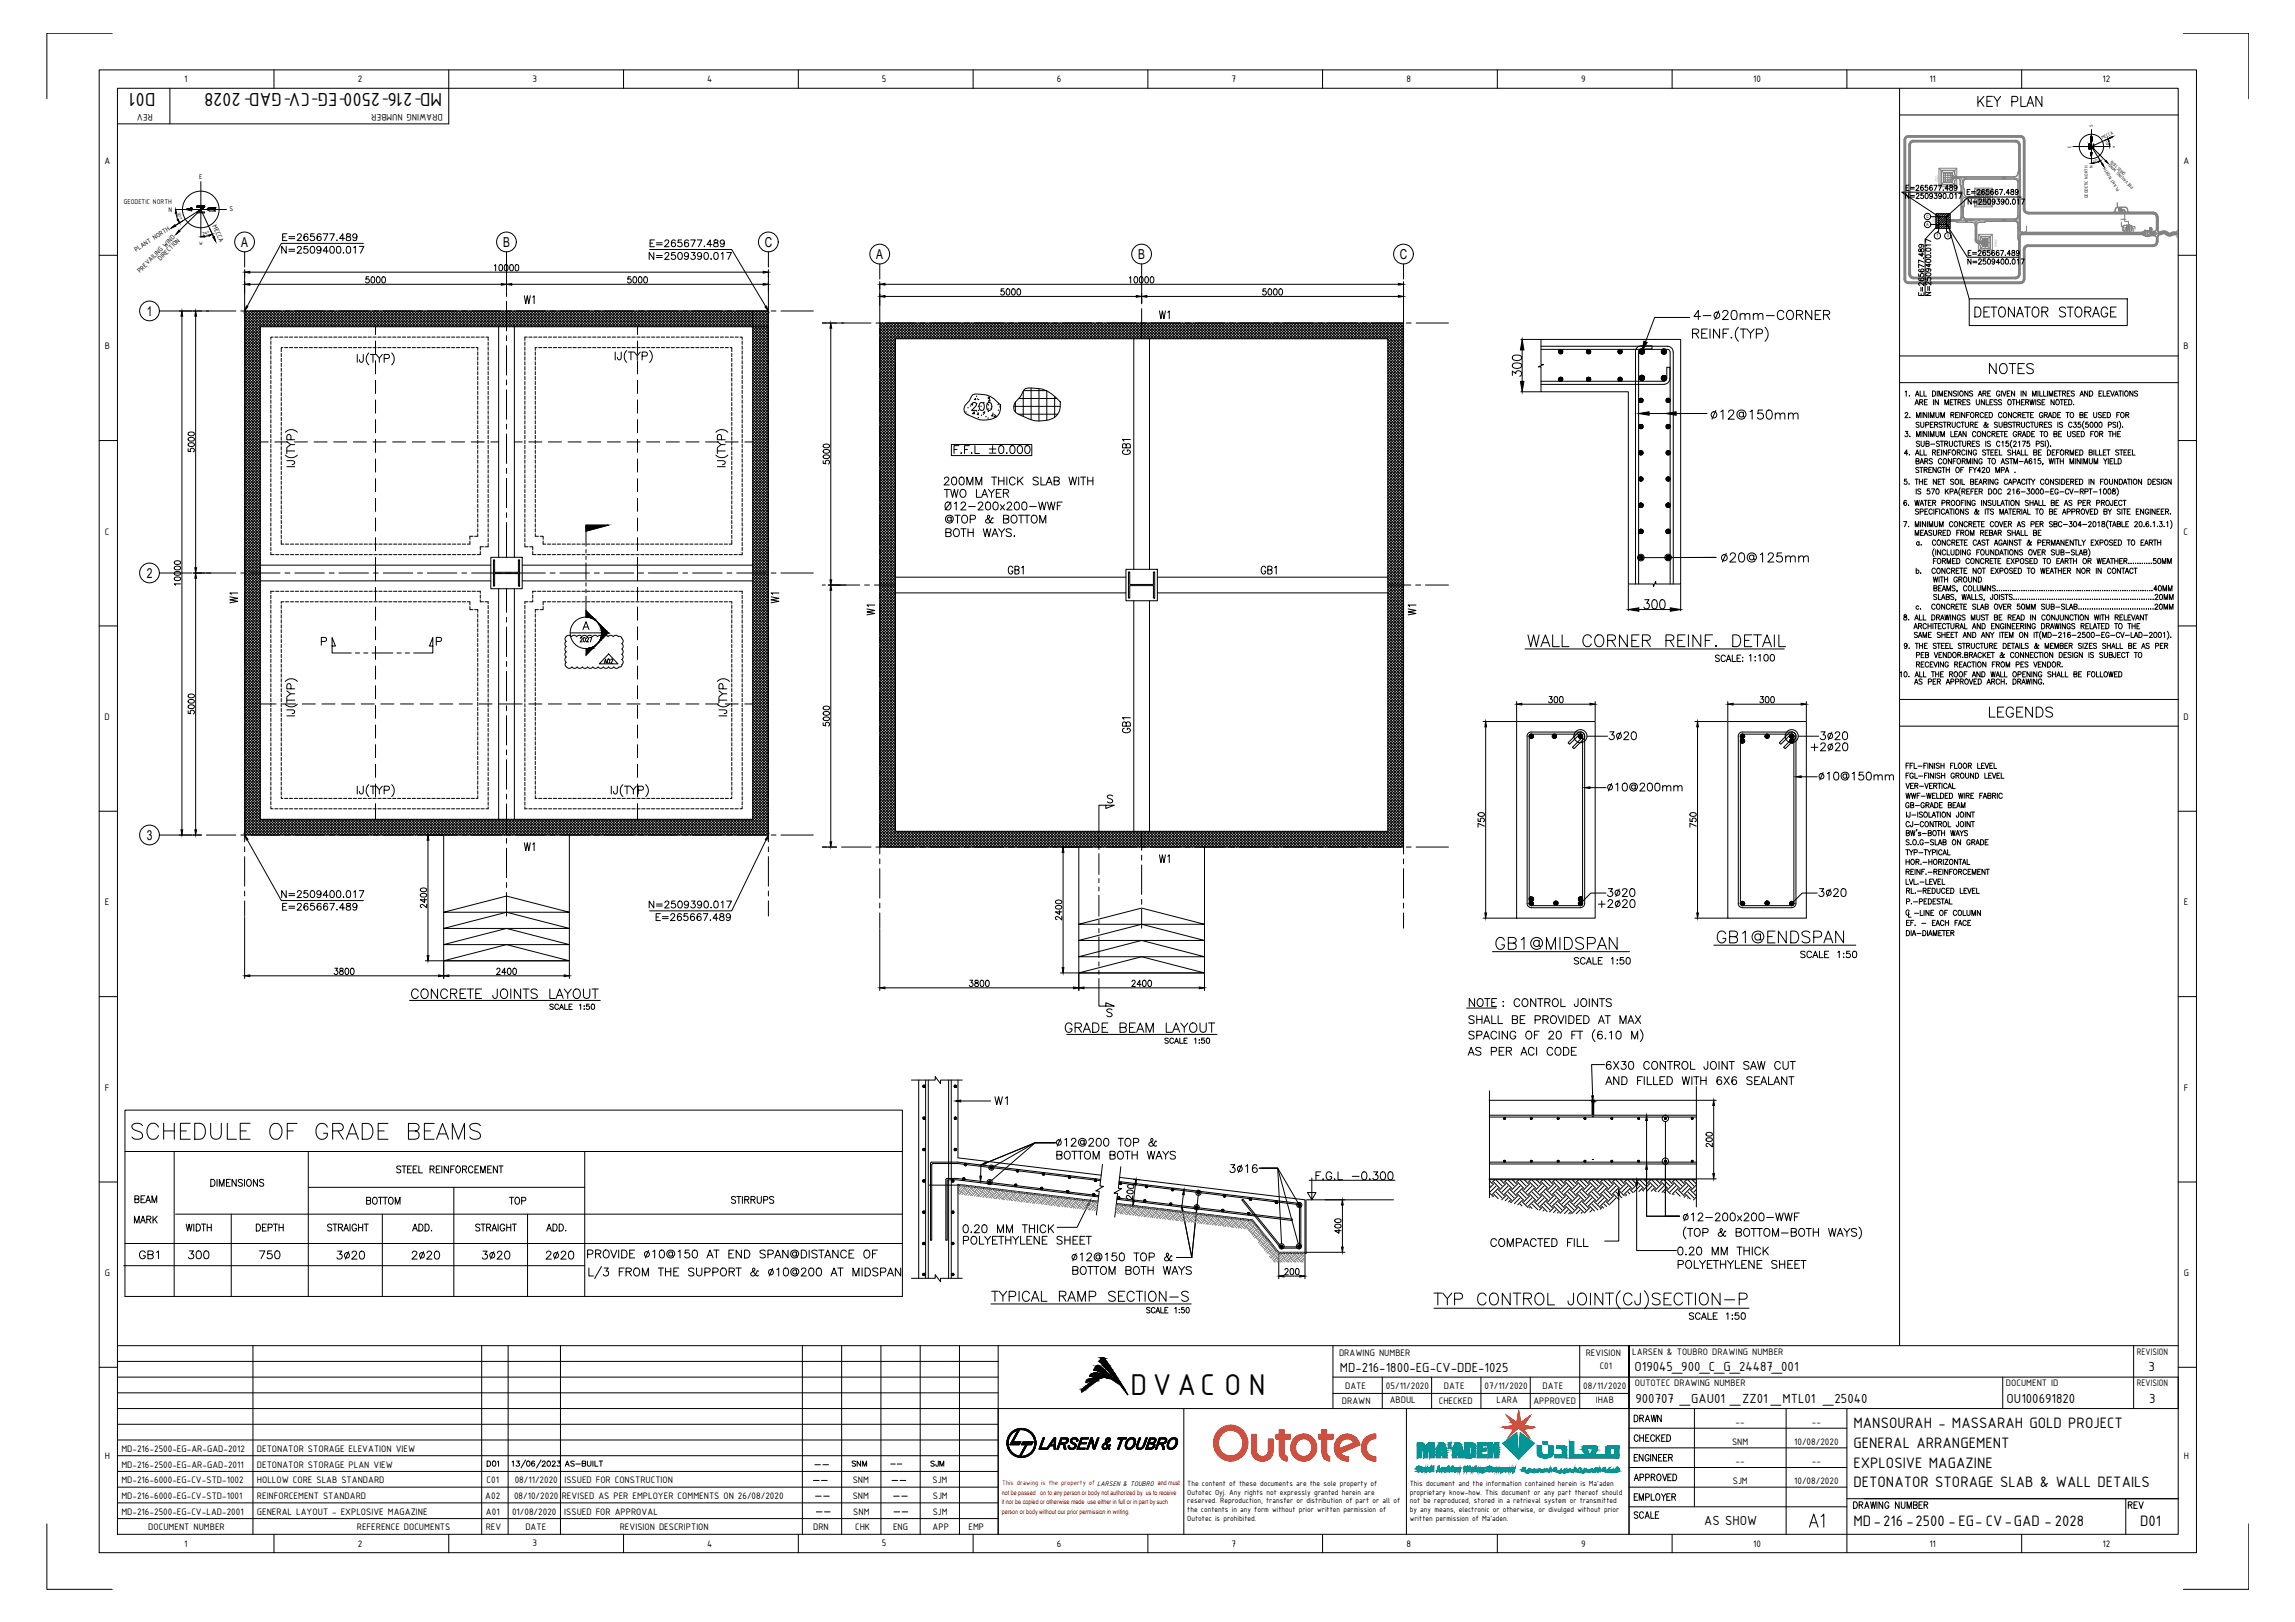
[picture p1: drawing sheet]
<svg xmlns="http://www.w3.org/2000/svg" width="841mm" height="594mm" viewBox="0 0 841 594" stroke-linecap="round" stroke-linejoin="round" font-family="sans-serif">
<defs><g id="words">
<text font-size="11.9" x="414.3" y="510.9">DV AC O N</text>
<text font-size="10.6" x="524.6" y="480.5">TYP CONTROL JOINT(CJ)SECTION-P</text>
<text font-size="9.7" x="47.3" y="418.4">SCHEDULE OF GRADE BEAMS</text>
<g font-size="9.3">
<text x="627.2" y="347.5">%%UGB1@ENDSPAN</text>
<text x="546.1" y="350">%%UGB1@MIDSPAN</text>
</g>
<g font-size="8.8">
<text x="558.1" y="238.8">%%UWALL CORNER REINF. DETAIL</text>
<text x="662.2" y="560.6">A1</text>
</g>
<g font-size="7.5">
<text x="722.8" y="117.5">DETONATOR STORAGE</text>
<text x="362.7" y="478">TYPICAL RAMP SECTION-S</text>
</g>
<g font-size="7.4">
<text x="57" y="34.2" transform="rotate(180 57 34.2)">D01</text>
<text x="139.3" y="34.2" transform="rotate(180 139.3 34.2)">2500 EG CV GAD 2028</text>
<text x="162" y="34.2" transform="rotate(180 162 34.2)">MD 216</text>
</g>
<g font-size="7.1">
<text x="723.9" y="40.2">KEY PLAN</text>
<text x="728.1" y="137.9">NOTES</text>
<text x="626.2" y="154.9">%%C12@150mm</text>
<text x="728.1" y="263.9">LEGENDS</text>
<text x="149.9" y="366.9">CONCRETE JOINTS LAYOUT</text>
</g>
<g font-size="6.6">
<text x="619.8" y="118.2">4-%%C20mm-CORNER</text>
<text x="355.2" y="151.7">200</text>
<text x="415.6" y="167.6" transform="rotate(-90 415.6 167.6)">GB1</text>
<text x="345.7" y="193">@TOP &amp; BOTTOM</text>
<text x="345.7" y="197.9">BOTH WAYS.</text>
<text x="630.1" y="207.1">%%C20@125mm</text>
<text x="286.8" y="221.9" transform="rotate(-90 286.8 221.9)">W1</text>
<text x="415.6" y="269.5" transform="rotate(-90 415.6 269.5)">GB1</text>
<text x="191.2" y="312.9">W1</text>
<text x="550" y="370.1">: CONTROL JOINTS</text>
<text x="389.5" y="379.2">GRADE BEAM LAYOUT</text>
<text x="587.7" y="398.6">AND FILLED WITH 6X6 SEALANT</text>
<text x="545.4" y="457.9">COMPACTED FILL</text>
<text x="214.5" y="462.1">PROVIDE %%C10@150 AT END SPAN@DISTANCE OF</text>
<text x="391.9" y="463.2">%%C12@150 TOP &amp;</text>
<text x="392.3" y="468.1">BOTTOM BOTH WAYS</text>
</g>
<g font-size="6.2">
<text x="191.2" y="112.5">W1</text>
<text x="424" y="117.8">W1</text>
<text x="345" y="178.9">200MM THICK SLAB WITH</text>
<text x="345" y="183.4">TWO LAYER</text>
<text x="345.4" y="188">Ø12-200x200-WWF</text>
<text x="368.7" y="211.3">GB1</text>
<text x="461.4" y="211.3">GB1</text>
<text x="88.2" y="221.9" transform="rotate(-90 88.2 221.9)">W1</text>
<text x="321.7" y="226.5" transform="rotate(-90 321.7 226.5)">W1</text>
<text x="520" y="226.5" transform="rotate(-90 520 226.5)">W1</text>
<text x="665.7" y="286.8">%%C10@150mm</text>
<text x="588.1" y="291">%%C10@200mm</text>
<text x="424" y="317.1">W1</text>
<text x="537.3" y="376.1">SHALL BE PROVIDED AT MAX</text>
<text x="537.3" y="387.7">AS PER ACI CODE</text>
<text x="587.7" y="393">6X30 CONTROL JOINT SAW CUT</text>
<text x="363.7" y="405.7">W1</text>
<text x="386.3" y="420.9">%%C12@200 TOP &amp;</text>
<text x="386.3" y="425.8">BOTTOM BOTH WAYS</text>
<text x="481.2" y="433.2">F.G.L -0.300</text>
<text x="615.9" y="448.4">12-200x200-WWF</text>
<text x="67.4" y="452.3">WIDTH</text>
<text x="93.1" y="452.3">DEPTH</text>
<text x="150.3" y="452.3">ADD.</text>
<text x="199.3" y="452.3">ADD.</text>
<text x="352.1" y="452.6">0.20 MM THICK</text>
<text x="352.1" y="456.8">POLYETHYLENE SHEET</text>
<text x="613.8" y="460.7">0.20 MM THICK</text>
<text x="50.1" y="462.1">GB1</text>
<text x="68.1" y="462.1">300</text>
<text x="94.2" y="462.1">750</text>
<text x="614.2" y="465.7">POLYETHYLENE SHEET</text>
</g>
<g font-size="6">
<text x="92.1" y="35.2" transform="rotate(180 92.1 35.2)">-</text>
<text x="106.7" y="35.2" transform="rotate(180 106.7 35.2)">-</text>
<text x="116.7" y="35.2" transform="rotate(180 116.7 35.2)">-</text>
<text x="126.9" y="35.2" transform="rotate(180 126.9 35.2)">-</text>
<text x="142.6" y="35.2" transform="rotate(180 142.6 35.2)">-</text>
<text x="154.6" y="35.2" transform="rotate(180 154.6 35.2)">-</text>
<text x="679.2" y="523.1">MANSOURAH - MASSARAH GOLD PROJECT</text>
<text x="679.2" y="530.3">GENERAL ARRANGEMENT</text>
<text x="679.2" y="537.5">EXPLOSIVE MAGAZINE</text>
<text x="679.2" y="544.7">DETONATOR STORAGE SLAB &amp; WALL DETAILS</text>
<text x="679.2" y="559.1">MD-216 -2500 -EG- CV-GAD - 2028</text>
<text x="784.3" y="559.1">D01</text>
</g>
<g font-size="5.7">
<text x="102.7" y="89.3">E=265677.489</text>
<text x="102.3" y="93.8">N=2509400.017</text>
<text x="237.4" y="91.7">E=265677.489</text>
<text x="237.1" y="96.3">N=2509390.017</text>
<text x="640.3" y="243.4">1:100</text>
<text x="102.3" y="329.8">N=2509400.017</text>
<text x="102.7" y="334.4">E=265667.489</text>
<text x="237.1" y="333.7">N=2509390.017</text>
<text x="239.5" y="338.3">E=265667.489</text>
<text x="659" y="352.1">SCALE 1:50</text>
<text x="144.6" y="430.7">STEEL REINFORCEMENT</text>
<text x="76.2" y="435.7">DIMENSIONS</text>
<text x="48.7" y="441.7">BEAM</text>
<text x="133.4" y="442.4">BOTTOM</text>
<text x="185.9" y="442.4">TOP</text>
<text x="267.1" y="442">STIRRUPS</text>
<text x="48.3" y="449.1">MARK</text>
<text x="598" y="522.1">DRAWN</text>
<text x="598" y="529.2">CHECKED</text>
<text x="598" y="543.6">APPROVED</text>
<text x="598" y="550.7">EMPLOYER</text>
<text x="598" y="557.4">SCALE</text>
<text x="678.4" y="553.9">DRAWING NUMBER</text>
<text x="778.9" y="553.9">REV</text>
</g>
<g font-size="5.3">
<text x="627.6" y="243.4">SCALE:</text>
<text x="576.1" y="354.2">SCALE 1:50</text>
<text x="618.1" y="484.4">SCALE 1:50</text>
<text x="177.4" y="538.3">D01</text>
<text x="206.4" y="538.3">AS-BUILT</text>
<text x="311.5" y="538.3">SNM</text>
<text x="340.1" y="538.3">SJM</text>
<text x="598" y="536.2">ENGINEER</text>
</g>
<g font-size="5.2">
<text x="491" y="502.5">MD-216-1800-EG-CV-DDE-1025</text>
<text x="599" y="502">O19045_900_C_G_24487_001</text>
<text x="787.3" y="502">3</text>
<text x="599.3" y="514">900707 _GAU01 _ZZ01 _MTL01 _25040</text>
<text x="735.4" y="514">OU100691820</text>
<text x="787.6" y="514">3</text>
<text x="624.5" y="558.7">AS SHOW</text>
</g>
<g font-size="5">
<text x="88.4" y="90.5">A</text>
<text x="184.3" y="90.5">B</text>
<text x="280.2" y="90.5">C</text>
<text x="321.1" y="94.9">A</text>
<text x="417.1" y="94.9">B</text>
<text x="513" y="94.9">C</text>
<text x="53.7" y="115.7">1</text>
<text x="53.7" y="211.7">2</text>
<text x="53.7" y="307.6">3</text>
</g>
<g font-size="4.9">
<text x="697.4" y="297">GB-GRADE BEAM</text>
<text x="700.6" y="336.5">-LINE OF COLUMN</text>
</g>
<text font-size="4.4" x="220.5" y="244.1">A02</text>
<g font-size="3.7">
<text x="67.5" y="30">1</text>
<text x="131.1" y="30.1">2</text>
<text x="195.1" y="30">3</text>
<text x="259.2" y="30">4</text>
<text x="323.2" y="30">5</text>
<text x="387.3" y="30.1">6</text>
<text x="451.3" y="30">7</text>
<text x="515.4" y="30">8</text>
<text x="579.5" y="30">9</text>
<text x="642.4" y="30">10</text>
<text x="707" y="30">11</text>
<text x="770.5" y="30.1">12</text>
<text x="56" y="41.8" transform="rotate(180 56 41.8)">REV</text>
<text x="162.2" y="41.8" transform="rotate(180 162.2 41.8)">DRAWING NUMBER</text>
<text x="38.3" y="60">A</text>
<text x="800.1" y="60">A</text>
<text x="38.4" y="127.9">B</text>
<text x="800.2" y="127.9">B</text>
<text x="38.4" y="195.8">C</text>
<text x="800.2" y="195.8">C</text>
<text x="38.3" y="263.6">D</text>
<text x="800.2" y="263.6">D</text>
<text x="38.4" y="331.5">E</text>
<text x="800.3" y="331.5">E</text>
<text x="38.5" y="399.4">F</text>
<text x="800.3" y="399.4">F</text>
<text x="38.4" y="467.3">G</text>
<text x="800.3" y="467.3">G</text>
<text x="490.7" y="496.8">DRAWING NUMBER</text>
<text x="581.1" y="496.8">REVISION</text>
<text x="598.2" y="496.3">LARSEN &amp; TOUBRO DRAWING NUMBER</text>
<text x="783.1" y="496.3">REVISION</text>
<text x="586.2" y="501.5">C01</text>
<text x="493" y="508.7">DATE</text>
<text x="507.9" y="508.7">05/11/2020</text>
<text x="529.1" y="508.7">DATE</text>
<text x="544.1" y="508.7">07/11/2020</text>
<text x="565.3" y="508.7">DATE</text>
<text x="580.2" y="508.7">08/11/2020</text>
<text x="599.1" y="507.8">OUTOTEC DRAWING NUMBER</text>
<text x="735.1" y="507.8">DOCUMENT ID</text>
<text x="783.1" y="507.8">REVISION</text>
<text x="491.8" y="514.1">DRAWN</text>
<text x="509.3" y="513.9">ABDUL</text>
<text x="527.2" y="514.1">CHECKED</text>
<text x="548.4" y="513.9">LARA</text>
<text x="561.9" y="514.1">APPROVED</text>
<text x="584.8" y="513.9">IHAB</text>
<text x="636" y="521.9">--</text>
<text x="664" y="521.9">--</text>
<text x="44.5" y="531.7">MD-216-2500-EG-AR-GAD-2012</text>
<text x="94.1" y="531.7">DETONATOR STORAGE ELEVATION VIEW</text>
<text x="634.7" y="529.1">SNM</text>
<text x="657.5" y="529.1">10/08/2020</text>
<text x="38.4" y="534.2">H</text>
<text x="44.5" y="537.5">MD-216-2500-EG-AR-GAD-2011</text>
<text x="94.1" y="537.5">DETONATOR STORAGE PLAN VIEW</text>
<text x="636" y="536.3">--</text>
<text x="664" y="536.3">--</text>
<text x="800.3" y="534.2">H</text>
<text x="44.5" y="543.2">MD-216-6000-EG-CV-STD-1002</text>
<text x="94.1" y="543.2">HOLLOW CORE SLAB STANDARD</text>
<text x="178.3" y="543.2">C01</text>
<text x="188.6" y="543.2">08/11/2020</text>
<text x="206.8" y="543.2">ISSUED FOR CONSTRUCTION</text>
<text x="312.5" y="543.2">SNM</text>
<text x="341.7" y="543.2">SJM</text>
<text x="635" y="543.5">SJM</text>
<text x="657.5" y="543.5">10/08/2020</text>
<text x="44.5" y="549">MD-216-6000-EG-CV-STD-1001</text>
<text x="94.1" y="549">REINFORCEMENT STANDARD</text>
<text x="177.8" y="549">A02</text>
<text x="188.4" y="549">08/10/2020</text>
<text x="205.9" y="549">REVISED AS PER EMPLOYER COMMENTS ON 26/08/2020</text>
<text x="312.5" y="549">SNM</text>
<text x="341.8" y="549">SJM</text>
<text x="44.5" y="554.8">MD-216-2500-EG-CV-LAD-2001</text>
<text x="94.1" y="554.8">GENERAL LAYOUT - EXPLOSIVE MAGAZINE</text>
<text x="178.1" y="554.8">A01</text>
<text x="187.6" y="554.8">01/08/2020</text>
<text x="206.8" y="554.8">ISSUED FOR APPROVAL</text>
<text x="312.7" y="554.8">SNM</text>
<text x="341.8" y="554.8">SJM</text>
<text x="54.3" y="560.3">DOCUMENT NUMBER</text>
<text x="130.8" y="560.3">REFERENCE DOCUMENTS</text>
<text x="178" y="560.3">REV</text>
<text x="192.5" y="560.3">DATE</text>
<text x="227.1" y="560.3">REVISION DESCRIPTION</text>
<text x="298" y="560.3">DRN</text>
<text x="313.4" y="560.3">CHK</text>
<text x="327.3" y="560.3">ENG</text>
<text x="341.7" y="560.3">APP</text>
<text x="354.9" y="560.3">EMP</text>
<text x="67.5" y="566.4">1</text>
<text x="131.1" y="566.5">2</text>
<text x="195.1" y="566.4">3</text>
<text x="259.2" y="566.4">4</text>
<text x="323.2" y="566.4">5</text>
<text x="387.3" y="566.5">6</text>
<text x="451.3" y="566.4">7</text>
<text x="515.4" y="566.4">8</text>
<text x="579.5" y="566.5">9</text>
<text x="642.4" y="566.4">10</text>
<text x="707" y="566.4">11</text>
<text x="770.5" y="566.5">12</text>
</g>
<g font-size="3">
<text x="435.1" y="544.2">The content of these documents are the sole property of</text>
<text x="516.6" y="544.2">This document and the information contained herein is Ma'aden</text>
<text x="435.1" y="547.4">Outotec Oyj. Any rights not expressly granted herein are</text>
<text x="435.1" y="550.6">reserved. Reproduction, transfer or distribution of part or all of</text>
<text x="516.6" y="547.4">proprietary know-how. This document or any part thereof should</text>
<text x="516.6" y="550.6">not be reproduced, stored in a retrieval system or transmitted</text>
<text x="435.1" y="553.8">the contents in any form without prior written permission of</text>
<text x="435.1" y="557">Outotec is prohibited.</text>
<text x="516.6" y="553.8">by any means, electronic or otherwise, or divulged without prior</text>
<text x="516.6" y="557">written permission of Ma'aden.</text>
</g>
<g font-size="2.7">
<text x="73" y="65.4">E</text>
<text x="45.3" y="74.8">GEODETIC NORTH</text>
<text x="61.8" y="77.5">N</text>
<text x="84.1" y="77.5">S</text>
<text x="77.8" y="82.8" transform="rotate(64 77.8 82.8)">MECCA</text>
<text x="49.9" y="92.3" transform="rotate(-32 49.9 92.3)">PLANT NORTH</text>
<text x="58.8" y="95.7" transform="rotate(-45 58.8 95.7)">DIRECTION</text>
<text x="51.3" y="100.1" transform="rotate(-45 51.3 100.1)">PREVAILING WIND</text>
</g>
<text font-size="2.7" fill="#f00" x="367.2" y="544.1">This drawing is the property of LARSEN &amp; TOUBRO and must</text>
<g font-size="2.6">
<text x="297.7" y="537.6">--</text>
<text x="325.6" y="537.3">--</text>
<text x="297" y="543.6">--</text>
<text x="326" y="543.6">--</text>
<text x="298.1" y="549.3">--</text>
<text x="326.7" y="549.3">--</text>
<text x="298.1" y="554.9">--</text>
<text x="326.7" y="554.9">--</text>
</g>
<g font-size="2.4" fill="#f00">
<text x="367.1" y="547.5">not be passed on to any person or body not authorized by us to receive</text>
<text x="367.1" y="551">it nor be copied or otherwise made use either in full or in part by such</text>
<text x="367.1" y="554.4">person or body without our prior permission in writing.</text>
</g>
<g font-size="2.1">
<text x="64.7" y="77.8" transform="rotate(74 64.7 77.8)">32°</text>
<text x="74.3" y="86.5" transform="rotate(-12 74.3 86.5)">25°</text>
</g>
<text font-size="1.9" x="72.9" y="89.6">W</text>
<g font-size="1.8">
<text x="766.9" y="46.7" transform="rotate(-90 766.9 46.7)">S</text>
<text x="770.5" y="50.9" transform="rotate(-26 770.5 50.9)">MECCA</text>
<text x="758.9" y="54.1" transform="rotate(-90 758.9 54.1)">E</text>
<text x="767" y="61.6" transform="rotate(-90 767 61.6)">N</text>
<text x="779" y="63.5" transform="rotate(-135 779 63.5)">DIRECTION</text>
<text x="776.8" y="69.5" transform="rotate(-122 776.8 69.5)">PLANT NORTH</text>
<text x="782" y="68.5" transform="rotate(-135 782 68.5)">PREVAILING WIND</text>
<text x="765.2" y="72.5" transform="rotate(-90 765.2 72.5)">GEODETIC NORTH</text>
</g>
<g font-size="1.6">
<text x="705.9" y="79.9">C</text>
<text x="706" y="82.8">A</text>
<text x="709.6" y="87">1</text>
<text x="713.5" y="87">3</text>
</g>
<g font-size="1.4">
<text x="772.9" y="53.2" transform="rotate(-102 772.9 53.2)">25°</text>
<text x="767.2" y="59.6" transform="rotate(-16 767.2 59.6)">32°</text>
</g>
<text font-size="1.3" x="775" y="54.1" transform="rotate(-90 775 54.1)">W</text>
<g font-size=".7" fill="#808080">
<text x="710.3" y="66.5" transform="rotate(-90 710.3 66.5)">STORAGE</text>
<text x="731.2" y="73.1" transform="rotate(-90 731.2 73.1)">PRILLS</text>
<text x="731.8" y="73.3" transform="rotate(-90 731.8 73.3)">STORAGE</text>
<text x="708.6" y="82.2" transform="rotate(-90 708.6 82.2)">DETONATOR</text>
<text x="709.3" y="81.9" transform="rotate(-90 709.3 81.9)">STORAGE</text>
<text x="731.3" y="90.5" transform="rotate(-90 731.3 90.5)">EXPLOSIVE</text>
<text x="731.9" y="90.3" transform="rotate(-90 731.9 90.3)">STORAGE</text>
</g>
</g></defs>
<!-- layer: ST-AXIS -->
<g fill="none" stroke="#000" stroke-width=".37">
<path d="M707.5 79.4h6.5M710.4 79v5.7l-.4 .5M713.3 79v5.6l.5 .3v.3M89.6 92.2v5.6M89.6 99.6v1.8M185.6 92.2v12.8M281.6 92.2v5.6M281.6 99.6v1.8M322.4 96.7v5.5M418.4 96.7v11M514.3 96.7v5.5M707.5 82.2h6.4"/>
<path d="M58.4 113.9h11.9M72 113.9h1.9M75.6 113.9h10.8M88.3 113.9h1.8M89.6 103.2v10.8M89.6 115.8v1.8M89.6 119.4v10.8M91.8 113.9h10.8M104.5 113.9h1.7M108.1 113.9h10.8M120.6 113.9h1.9M124.2 113.9h10.8"/>
<path d="M136.8 113.9h1.8M140.4 113.9h10.8M153 113.9h1.8M156.6 113.9h10.8M169.2 113.9h1.8M172.8 113.9h10.8M185.4 113.9h1.8M185.6 106.8v1.8M185.6 110.4v10.8M189 113.9h10.8M201.6 113.9h1.8M205.2 113.9h10.8"/>
<path d="M217.8 113.9h1.8M221.4 113.9h10.8M234 113.9h1.8M237.6 113.9h10.8M250.2 113.9h1.8M253.8 113.9h10.8M266.4 113.9h1.8M270 113.9h10.8M281.6 103.2v10.8M281.6 115.8v1.8M281.6 119.4v10.8M282.6 113.9h1.8"/>
<path d="M286.2 113.9h11.9M301.3 118.3h1.7M304.8 118.3h1.8M308.4 118.3h10.8M321 118.3h1.8M322.4 104v1.8M322.4 107.6v10.8M324.6 118.3h10.8M337.2 118.3h1.8M340.8 118.3h10.8M353.4 118.3h1.8M357 118.3h10.8"/>
<path d="M369.6 118.3h1.8M373.2 118.3h10.8M385.8 118.3h1.8M389.4 118.3h10.8M402 118.3h1.8M405.6 118.3h10.8M418.2 118.3h1.8M418.4 109.5v1.8M418.4 113.1v11M421.8 118.3h10.7M434.4 118.3h1.7M438 118.3h10.8"/>
<path d="M450.5 118.3h1.9M454.1 118.3h10.8M466.8 118.3h1.7M470.4 118.3h10.7M483 118.3h1.7M486.6 118.3h10.8M499.1 118.3h1.9M502.7 118.3h10.8M514.3 104v1.8M514.3 107.6v10.8M515.4 118.3h1.7M519 118.3h11.8"/>
<path d="M89.6 132v1.8M89.6 135.6v10.8M185.6 123v1.8M185.6 126.6v10.8M185.6 139.2v1.8M281.6 132v1.8M281.6 135.6v10.8M322.4 120.2v1.8M322.4 123.8v10.8M322.4 136.4v1.8M514.3 120.2v1.8M514.3 123.8v10.8"/>
<path d="M514.3 136.4v1.8M89.6 148.2v1.8M89.6 151.8v10.8M185.6 142.8v10.8M185.6 155.3v1.9M185.6 158.9v10.8M281.6 148.2v1.8M281.6 151.8v10.8M322.4 140v10.8M322.4 152.6v1.8M322.4 156.2v10.8M514.3 140v10.8"/>
<path d="M514.3 152.6v1.8M514.3 156.2v10.8M89.6 164.4v1.8M89.6 168v10.8M185.6 171.6v1.8M185.6 175.2v10.8M281.6 164.4v1.8M281.6 168v10.8M322.4 168.8v1.8M322.4 172.4v10.8M514.3 168.8v1.8M514.3 172.4v10.8"/>
<path d="M89.6 180.6v1.8M89.6 184.2v10.8M89.6 196.8v1.8M185.6 187.8v1.8M185.6 191.4v12.7M281.6 180.6v1.8M281.6 184.2v10.8M281.6 196.8v1.8M322.4 185v1.8M322.4 188.6v10.8M514.3 185v1.8M514.3 188.6v10.8"/>
<path d="M58.4 209.9h11.9M72 209.9h1.9M75.6 209.9h10.8M88.3 209.9h1.8M89.6 200.4v10.8M89.6 213v1.8M89.6 216.6v10.8M91.8 209.9h10.8M104.5 209.9h1.7M108.1 209.9h10.8M120.6 209.9h1.9M124.2 209.9h10.8"/>
<path d="M136.8 209.9h1.8M140.4 209.9h10.8M153 209.9h1.8M156.6 209.9h10.8M169.2 209.9h1.8M172.8 209.9h10.8M185.4 209.9h1.8M185.6 215.6v8.7M189 209.9h10.8M201.6 209.9h1.8M205.2 209.9h10.8M217.8 209.9h1.8"/>
<path d="M221.4 209.9h10.8M234 209.9h1.8M237.6 209.9h10.8M250.2 209.9h1.8M253.8 209.9h10.8M266.4 209.9h1.8M270 209.9h10.8M281.6 200.4v10.8M281.6 213v1.8M281.6 216.6v10.8M282.6 209.9h1.8M286.2 209.9h11.9"/>
<path d="M301.3 214.3h1.2M304.2 214.3h10.8M316.9 214.3h1.7M320.4 214.3h7.8M322.4 201.2v1.8M322.4 204.8v10.8M322.4 217.4v1.8M508.6 214.3h8.4M514.3 201.2v1.8M514.3 204.8v10.8M514.3 217.4v1.8M518.8 214.3h1.8"/>
<path d="M522.4 214.3h8.4M89.6 229.2v1.8M89.6 232.8v10.8M185.6 226.1v1.8M185.6 229.7v10.8M281.6 229.2v1.8M281.6 232.8v10.8M322.4 221v10.8M322.4 233.6v1.8M322.4 237.2v10.8M514.3 221v10.8M514.3 233.6v1.8"/>
<path d="M514.3 237.2v10.8M89.6 245.4v1.8M89.6 249v10.8M185.6 242.3v1.8M185.6 245.9v10.8M185.6 258.5v1.8M281.6 245.4v1.8M281.6 249v10.8M322.4 249.8v1.8M322.4 253.4v10.8M514.3 249.8v1.8M514.3 253.4v10.8"/>
<path d="M89.6 261.6v1.8M89.6 265.2v10.8M89.6 277.8v1.8M185.6 262.1v10.8M185.6 274.7v1.8M185.6 278.3v10.8M281.6 261.6v1.8M281.6 265.2v10.8M281.6 277.8v1.8M322.4 266v1.8M322.4 269.6v10.8M514.3 266v1.8"/>
<path d="M514.3 269.6v10.8M89.6 281.4v10.8M89.6 293.9v1.9M89.6 297.5v10.8M185.6 290.9v1.8M185.6 294.5v10.8M281.6 281.4v10.8M281.6 293.9v1.9M281.6 297.5v10.8M322.4 282.2v1.8M322.4 285.8v10.8M322.4 298.4v1.8"/>
<path d="M514.3 282.2v1.8M514.3 285.8v10.8M514.3 298.4v1.8M58.4 305.8h11.9M72 305.8h1.9M75.6 305.8h10.8M88.3 305.8h1.8M89.6 310.2v1.7M89.6 313.8v10.8M91.8 305.8h10.8M104.5 305.8h1.7M108.1 305.8h10.8"/>
<path d="M120.6 305.8h1.9M124.2 305.8h10.8M136.8 305.8h1.8M140.4 305.8h10.8M153 305.8h1.8M156.6 305.8h10.8M169.2 305.8h1.8M172.8 305.8h10.8M185.4 305.8h1.8M185.6 307.1v1.7M185.6 310.7v10.8M189 305.8h10.8"/>
<path d="M201.6 305.8h1.8M205.2 305.8h10.8M217.8 305.8h1.8M221.4 305.8h10.8M234 305.8h1.8M237.6 305.8h10.8M250.2 305.8h1.8M253.8 305.8h10.8M266.4 305.8h1.8M270 305.8h10.8M281.6 310.2v1.7M281.6 313.8v10.8"/>
<path d="M282.6 305.8h1.8M286.2 305.8h11.9M301.3 310.2h1.7M304.8 310.2h1.8M308.4 310.2h10.8M321 310.2h1.8M322.4 302v10.8M322.4 314.6v1.8M322.4 318.2v10.8M324.6 310.2h10.8M337.2 310.2h1.8M340.8 310.2h10.8"/>
<path d="M353.4 310.2h1.8M357 310.2h10.8M369.6 310.2h1.8M373.2 310.2h10.8M385.8 310.2h1.8M389.4 310.2h10.8M402 310.2h1.8M405.6 310.2h10.8M418.2 310.2h1.8M418.4 304.5v6.9M418.4 313.2v1.8M418.4 316.8v10.8"/>
<path d="M421.8 310.2h10.7M434.4 310.2h1.7M438 310.2h10.8M450.5 310.2h1.9M454.1 310.2h10.8M466.8 310.2h1.7M470.4 310.2h10.7M483 310.2h1.7M486.6 310.2h10.8M499.1 310.2h1.9M502.7 310.2h10.8M514.3 302v10.8"/>
<path d="M514.3 314.6v1.8M514.3 318.2v10.8M515.4 310.2h1.7M519 310.2h11.8M89.6 326.4v1.8M89.6 330v5.5M185.6 323.2v1.9M185.6 326.9v8.6M281.6 326.4v1.8M281.6 330v5.5M322.4 330.8v1.8M322.4 334.4v5.6"/>
<path d="M418.4 329.4v1.8M418.4 333v7M514.3 330.8v1.8M514.3 334.4v5.6"/>
</g>
<!-- layer: ST-GRADE BEAM -->
<g fill="none" stroke="#000" stroke-width=".37">
<path d="M182.7 119.7v84.4M188.5 119.7v84.4M415.5 124.1v84.4M421.2 124.1v84.4M95.4 212.8h84.5M95.4 207h84.5M179.9 204.1h11.5v11.5h-11.5zM182.7 215.6v84.5M188.5 215.6v84.5M191.4 212.8h84.4M191.4 207h84.4M328.2 217.2h84.4"/>
<path d="M328.2 211.4h84.4M412.6 208.5h11.5v11.5h-11.5zM424.1 217.2h84.5M424.1 211.4h84.5M415.5 220v84.5M421.2 220v84.5M555.8 264.3h28.8v72h-28.8zM633.2 264.3h28.8v72h-28.8z"/>
</g>
<!-- layer: ST-SEALANT -->
<g fill="none" stroke="#000" stroke-width=".37">
<path d="M99.3 124.9v1.2M99.3 126.7v1.2M99.3 128.5v1.2M99.3 130.3v1.2M99.3 132.1v1.2M99.3 133.9v1.2M99.3 135.7v1.2M99.3 137.5v1.2M99.3 139.3v1.2M100.1 123.5h-.8v.8M100.7 123.5h1.2M102.5 123.5h1.2"/>
<path d="M103.1 129.4v1.2M103.1 131.2v1.2M103.1 133v1.2M103.1 134.8v1.2M103.1 136.6v1.2M103.1 138.4v1.2M103.7 127.3h-.6v1.5M104.3 123.5h1.2M104.3 127.3h1.2M106.1 123.5h1.2M106.1 127.3h1.2M107.9 123.5h1.2"/>
<path d="M107.9 127.3h1.2M109.7 123.5h1.2M109.7 127.3h1.2M111.5 123.5h1.2M111.5 127.3h1.2M113.3 123.5h1.2M113.3 127.3h1.2M115.1 123.5h1.2M115.1 127.3h1.2M116.9 123.5h1.2M116.9 127.3h1.2M118.7 123.5h1.2"/>
<path d="M118.7 127.3h1.2M120.5 123.5h1.2M120.5 127.3h1.2M122.3 123.5h1.2M122.3 127.3h1.2M124.1 123.5h1.2M124.1 127.3h1.2M125.9 123.5h1.2M125.9 127.3h1.2M127.7 123.5h1.2M127.7 127.3h1.2M129.5 123.5h1.2"/>
<path d="M129.5 127.3h1.2M131.3 123.5h1.2M131.3 127.3h1.2M133.1 123.5h1.2M133.1 127.3h1.2M134.9 123.5h1.2M134.9 127.3h1.2M136.7 123.5h1.2M136.7 127.3h1.2M138.5 123.5h1.2M138.5 127.3h1.2M140.3 123.5h1.2"/>
<path d="M140.3 127.3h1.2M142.1 123.5h1.2M142.1 127.3h1.2M143.9 123.5h1.2M143.9 127.3h1.2M145.7 123.5h1.2M145.7 127.3h1.2M147.5 123.5h1.2M147.5 127.3h1.2M149.3 123.5h1.2M149.3 127.3h1.2M151.1 123.5h1.2"/>
<path d="M151.1 127.3h1.2M152.9 123.5h1.2M152.9 127.3h1.2M154.7 123.5h1.2M154.7 127.3h1.2M156.4 123.5h1.3M156.4 127.3h1.3M158.3 123.5h1.2M158.3 127.3h1.2M160 123.5h1.3M160 127.3h1.3M161.9 123.5h1.2"/>
<path d="M161.9 127.3h1.2M163.6 123.5h1.3M163.6 127.3h1.3M165.5 123.5h1.2M165.5 127.3h1.2M167.2 123.5h1.3M167.2 127.3h1.3M169.1 123.5h1.2M169.1 127.3h1.2M170.8 123.5h1.3M170.8 127.3h1.3M172.7 123.5h1.1"/>
<path d="M172.7 127.3h1.1M174.4 127.3h.7v1M174.4 123.5h1.3M175.1 128.9v1.2M175.1 130.7v1.2M175.1 132.5v1.2M175.1 134.3v1.2M175.1 136.1v1.2M175.1 137.9v1.2M175.1 139.7v1.2M176.3 123.5h1.1M178.1 123.5h.8v1.2"/>
<path d="M178.9 125.3v1.2M178.9 127.1v1.2M178.9 128.9v1.2M178.9 130.7v1.2M178.9 132.5v1.2M178.9 134.3v1.2M178.9 136.1v1.2M178.9 137.9v1.2M178.9 139.7v1.2M192.3 125.3v1.2M192.3 127.1v1.2M192.3 128.9v1.2"/>
<path d="M192.3 130.7v1.2M192.3 132.5v1.2M192.3 134.3v1.2M192.3 136.1v1.2M192.3 137.9v1.2M192.3 139.7v1.2M193.2 123.5h-.9v1.2M193.8 123.5h1.2M195.6 123.5h1.2M196.2 128.9v1.2M196.2 130.7v1.2M196.2 132.5v1.2"/>
<path d="M196.2 134.3v1.2M196.2 136.1v1.2M196.2 137.9v1.2M196.2 139.7v1.2M196.8 127.3h-.6v1M197.4 123.5h1.2M197.4 127.3h1.2M199.2 123.5h1.2M199.2 127.3h1.2M201 123.5h1.2M201 127.3h1.2M202.8 123.5h1.2"/>
<path d="M202.8 127.3h1.2M204.6 123.5h1.2M204.6 127.3h1.2M206.4 123.5h1.2M206.4 127.3h1.2M208.2 123.5h1.2M208.2 127.3h1.2M210 123.5h1.2M210 127.3h1.2M211.8 123.5h1.2M211.8 127.3h1.2M213.6 123.5h1.2"/>
<path d="M213.6 127.3h1.2M215.4 123.5h1.2M215.4 127.3h1.2M217.2 123.5h1.2M217.2 127.3h1.2M219 123.5h1.2M219 127.3h1.2M220.8 123.5h1.2M220.8 127.3h1.2M222.6 123.5h1.2M222.6 127.3h1.2M224.4 123.5h1.2"/>
<path d="M224.4 127.3h1.2M226.2 123.5h1.2M226.2 127.3h1.2M228 123.5h1.2M228 127.3h1.2M229.8 123.5h1.2M229.8 127.3h1.2M231.5 123.5h1.3M231.5 127.3h1.3M233.4 123.5h1.2M233.4 127.3h1.2M235.1 123.5h1.3"/>
<path d="M235.1 127.3h1.3M237 123.5h1.2M237 127.3h1.2M238.7 123.5h1.3M238.7 127.3h1.3M240.6 123.5h1.2M240.6 127.3h1.2M242.3 123.5h1.3M242.3 127.3h1.3M244.2 123.5h1.1M244.2 127.3h1.1M246 123.5h1.2"/>
<path d="M246 127.3h1.2M247.8 123.5h1.1M247.8 127.3h1.1M249.6 123.5h1.2M249.6 127.3h1.2M251.4 123.5h1.1M251.4 127.3h1.1M253.2 123.5h1.2M253.2 127.3h1.2M255 123.5h1.1M255 127.3h1.1M256.8 123.5h1.2"/>
<path d="M256.8 127.3h1.2M258.6 123.5h1.1M258.6 127.3h1.1M260.4 123.5h1.2M260.4 127.3h1.2M262.2 123.5h1.1M262.2 127.3h1.1M264 123.5h1.2M264 127.3h1.2M265.8 123.5h1.1M265.8 127.3h1.1M267.6 127.3h.6v1.5"/>
<path d="M267.6 123.5h1.2M268.2 129.4v1.2M268.2 131.2v1.2M268.2 133v1.2M268.2 134.8v1.2M268.2 136.6v1.2M268.2 138.4v1.2M269.4 123.5h1.1M271.2 123.5h.8v.8M272 124.9v1.2M272 126.7v1.2M272 128.5v1.2"/>
<path d="M272 130.3v1.2M272 132.1v1.2M272 133.9v1.2M272 135.7v1.2M272 137.5v1.2M272 139.3v1.2M99.3 141.1v1.2M99.3 142.9v1.2M99.3 144.7v1.2M99.3 146.5v1.2M99.3 148.3v1.2M99.3 150.1v1.2"/>
<path d="M99.3 151.9v1.2M99.3 153.7v1.2M99.3 155.5v1.2M99.3 157.3v1.2M99.3 159.1v1.2M103.1 140.2v1.2M103.1 142v1.2M103.1 143.8v1.2M103.1 145.6v1.2M103.1 147.4v1.2M103.1 149.2v1.2M103.1 151v1.2"/>
<path d="M103.1 152.8v1.2M103.1 154.6v1.2M103.1 156.4v1.2M103.1 158.2v1.2M175.1 141.5v1.2M175.1 143.3v1.2M175.1 145.1v1.2M175.1 146.9v1.2M175.1 148.7v1.2M175.1 150.5v1.2M175.1 152.3v1.2M175.1 154.1v1.2"/>
<path d="M175.1 155.9v1.2M175.1 157.7v1.2M175.1 159.5v1.2M178.9 141.5v1.2M178.9 143.3v1.2M178.9 145.1v1.2M178.9 146.9v1.2M178.9 148.7v1.2M178.9 150.5v1.2M178.9 152.3v1.2M178.9 154.1v1.2M178.9 155.9v1.2"/>
<path d="M178.9 157.7v1.2M178.9 159.5v1.2M192.3 141.5v1.2M192.3 143.3v1.2M192.3 145.1v1.2M192.3 146.9v1.2M192.3 148.7v1.2M192.3 150.5v1.2M192.3 152.3v1.2M192.3 154.1v1.2M192.3 155.9v1.2M192.3 157.7v1.2"/>
<path d="M192.3 159.5v1.2M196.2 141.5v1.2M196.2 143.3v1.2M196.2 145.1v1.2M196.2 146.9v1.2M196.2 148.7v1.2M196.2 150.5v1.2M196.2 152.3v1.2M196.2 154.1v1.2M196.2 155.9v1.2M196.2 157.7v1.2M196.2 159.5v1.2"/>
<path d="M268.2 140.2v1.2M268.2 142v1.2M268.2 143.8v1.2M268.2 145.6v1.2M268.2 147.4v1.2M268.2 149.2v1.2M268.2 151v1.2M268.2 152.8v1.2M268.2 154.6v1.2M268.2 156.4v1.2M268.2 158.2v1.2M272 141.1v1.2"/>
<path d="M272 142.9v1.2M272 144.7v1.2M272 146.5v1.2M272 148.3v1.2M272 150.1v1.2M272 151.9v1.2M272 153.7v1.2M272 155.5v1.2M272 157.3v1.2M272 159.1v1.2M99.3 160.9v1.2M99.3 162.7v1.2"/>
<path d="M99.3 164.5v1.2M99.3 166.3v1.2M99.3 168.1v1.2M99.3 169.9v1.2M99.3 171.7v1.2M99.3 173.5v1.2M99.3 175.3v1.2M99.3 177.1v1.2M99.3 178.9v1.2M103.1 160v1.2M103.1 161.8v1.2M103.1 163.6v1.2"/>
<path d="M103.1 165.4v1.2M103.1 167.2v1.2M103.1 169v1.2M103.1 170.8v1.2M103.1 172.6v1.2M103.1 174.4v1.2M103.1 176.2v1.2M103.1 178v1.2M103.1 179.8v1.2M175.1 161.3v1.2M175.1 163.1v1.2M175.1 164.9v1.2"/>
<path d="M175.1 166.7v1.2M175.1 168.5v1.2M175.1 170.3v1.2M175.1 172.1v1.2M175.1 173.9v1.2M175.1 175.7v1.2M175.1 177.5v1.2M175.1 179.3v1.2M178.9 161.3v1.2M178.9 163.1v1.2M178.9 164.9v1.2M178.9 166.7v1.2"/>
<path d="M178.9 168.5v1.2M178.9 170.3v1.2M178.9 172.1v1.2M178.9 173.9v1.2M178.9 175.7v1.2M178.9 177.5v1.2M178.9 179.3v1.2M192.3 161.3v1.2M192.3 163.1v1.2M192.3 164.9v1.2M192.3 166.7v1.2M192.3 168.5v1.2"/>
<path d="M192.3 170.3v1.2M192.3 172.1v1.2M192.3 173.9v1.2M192.3 175.7v1.2M192.3 177.5v1.2M192.3 179.3v1.2M196.2 161.3v1.2M196.2 163.1v1.2M196.2 164.9v1.2M196.2 166.7v1.2M196.2 168.5v1.2M196.2 170.3v1.2"/>
<path d="M196.2 172.1v1.2M196.2 173.9v1.2M196.2 175.7v1.2M196.2 177.5v1.2M196.2 179.3v1.2M268.2 160v1.2M268.2 161.8v1.2M268.2 163.6v1.2M268.2 165.4v1.2M268.2 167.2v1.2M268.2 169v1.2M268.2 170.8v1.2"/>
<path d="M268.2 172.6v1.2M268.2 174.4v1.2M268.2 176.2v1.2M268.2 178v1.2M268.2 179.8v1.2M272 160.9v1.2M272 162.7v1.2M272 164.5v1.2M272 166.3v1.2M272 168.1v1.2M272 169.9v1.2M272 171.7v1.2"/>
<path d="M272 173.5v1.2M272 175.3v1.2M272 177.1v1.2M272 178.9v1.2M99.3 180.7v1.2M99.3 182.5v1.2M99.3 184.3v1.2M99.3 186.1v1.2M99.3 187.9v1.2M99.3 189.7v1.2M99.3 191.5v1.2M99.3 193.3v1.2"/>
<path d="M99.3 195.1v1.2M99.3 196.9v1.2M99.3 198.7v1.2M103.1 181.6v1.2M103.1 183.4v1.2M103.1 185.2v1.2M103.1 187v1.2M103.1 188.8v1.2M103.1 190.6v1.2M103.1 192.4v1.2M103.1 194.2v1.2M103.1 196v1.2"/>
<path d="M103.1 197.8v1.5h.9M104.6 199.3h1.2M106.5 199.3h1.1M108.2 199.3h1.2M110.1 199.3h1.1M111.8 199.3h1.3M113.7 199.3h1.1M115.4 199.3h1.3M117.2 199.3h1.2M119 199.3h1.3M120.8 199.3h1.2M122.6 199.3h1.3"/>
<path d="M124.4 199.3h1.2M126.2 199.3h1.3M128 199.3h1.2M129.8 199.3h1.2M131.6 199.3h1.2M133.4 199.3h1.2M135.2 199.3h1.2M137 199.3h1.2M138.8 199.3h1.2M140.6 199.3h1.2M142.4 199.3h1.2M144.2 199.3h1.2"/>
<path d="M146 199.3h1.2M147.8 199.3h1.2M149.6 199.3h1.2M151.4 199.3h1.2M153.2 199.3h1.2M155 199.3h1.2M156.8 199.3h1.2M158.6 199.3h1.2M160.4 199.3h1.2M162.2 199.3h1.2M164 199.3h1.2M165.8 199.3h1.2"/>
<path d="M167.6 199.3h1.2M169.4 199.3h1.2M172.2 198.1v1.2h-1M173.3 196.4h-1.1v1.2M175.1 181.1v1.2M175.1 182.9v1.2M175.1 184.7v1.2M175.1 186.5v1.1M175.1 188.3v1.2M175.1 190.1v1.1M175.1 191.9v1.2M175.1 193.7v1.1"/>
<path d="M175.1 195.5v.9h-1.2M178.9 181.1v1.2M178.9 182.9v1.2M178.9 184.7v1.2M178.9 186.5v1.1M178.9 188.3v1.2M178.9 190.1v1.1M178.9 191.9v1.2M178.9 193.7v1.1M178.9 195.5v1.2M178.9 197.3v1.2M178.9 199.1v1.2h-1.2"/>
<path d="M192.3 181.1v1.2M192.3 182.9v1.2M192.3 184.7v1.2M192.3 186.5v1.1M192.3 188.3v1.2M192.3 190.1v1.1M192.3 191.9v1.2M192.3 193.7v1.1M192.3 195.5v1.2M192.3 197.3v1.2M192.3 199.1v1.2h1.2M196.2 181.1v1.2"/>
<path d="M196.2 182.9v1.2M196.2 184.7v1.2M196.2 186.5v1.1M196.2 188.3v1.2M196.2 190.1v1.1M196.2 191.9v1.2M196.2 193.7v1.1M196.2 195.5v.9h1.1M197.9 196.4h1.1v1.2M199 198.1v1.2h1M200.6 199.3h1.2M202.4 199.3h1.2"/>
<path d="M204.2 199.3h1.2M206 199.3h1.2M207.8 199.3h1.2M209.6 199.3h1.2M211.4 199.3h1.2M213.2 199.3h1.2M215 199.3h1.2M216.8 199.3h1.2M218.6 199.3h1.2M220.4 199.3h1.2M222.2 199.3h1.2M224 199.3h1.2"/>
<path d="M225.8 199.3h1.2M227.6 199.3h1.2M229.4 199.3h1.2M231.2 199.3h1.2M233 199.3h1.2M234.8 199.3h1.2M236.6 199.3h1.2M238.4 199.3h1.2M240.2 199.3h1.2M242 199.3h1.2M243.8 199.3h1.2M245.6 199.3h1.2"/>
<path d="M247.4 199.3h1.2M249.2 199.3h1.2M251 199.3h1.2M252.8 199.3h1.2M254.6 199.3h1.2M256.4 199.3h1.2M258.2 199.3h1.2M260 199.3h1.2M261.8 199.3h1.2M263.6 199.3h1.2M265.4 199.3h1.2M268.2 181.6v1.2"/>
<path d="M268.2 183.4v1.2M268.2 185.2v1.2M268.2 187v1.2M268.2 188.8v1.2M268.2 190.6v1.2M268.2 192.4v1.2M268.2 194.2v1.2M268.2 196v1.2M268.2 197.8v1.5h-1M272 180.7v1.2M272 182.5v1.2M272 184.3v1.2"/>
<path d="M272 186.1v1.2M272 187.9v1.2M272 189.7v1.2M272 191.5v1.2M272 193.3v1.2M272 195.1v1.2M272 196.9v1.2M272 198.7v1.2M99.3 200.5v1.2M99.3 202.3v.8h1.1M99.3 218v1.2M99.3 219.8v1.2"/>
<path d="M100.4 216.6h-1.1v.8M101 216.6h1.2M101 203.1h1.2M102.9 216.6h1.1M102.9 203.1h1.1M104.6 216.6h1.2M104.6 203.1h1.2M106.5 216.6h1.1M106.5 203.1h1.1M108.2 216.6h1.2M108.2 203.1h1.2M110.1 216.6h1.1"/>
<path d="M110.1 203.1h1.1M111.8 216.6h1.3M111.8 203.1h1.3M113.7 216.6h1.1M113.7 203.1h1.1M115.4 216.6h1.3M115.4 203.1h1.3M117.2 216.6h1.2M117.2 203.1h1.2M119 216.6h1.3M119 203.1h1.3M120.8 216.6h1.2"/>
<path d="M120.8 203.1h1.2M122.6 216.6h1.3M122.6 203.1h1.3M124.4 216.6h1.2M124.4 203.1h1.2M126.2 216.6h1.3M126.2 203.1h1.3M128 216.6h1.2M128 203.1h1.2M129.8 216.6h1.2M129.8 203.1h1.2M131.6 216.6h1.2"/>
<path d="M131.6 203.1h1.2M133.4 216.6h1.2M133.4 203.1h1.2M135.2 216.6h1.2M135.2 203.1h1.2M137 216.6h1.2M137 203.1h1.2M138.8 216.6h1.2M138.8 203.1h1.2M140.6 216.6h1.2M140.6 203.1h1.2M142.4 216.6h1.2"/>
<path d="M142.4 203.1h1.2M144.2 216.6h1.2M144.2 203.1h1.2M146 216.6h1.2M146 203.1h1.2M147.8 216.6h1.2M147.8 203.1h1.2M149.6 216.6h1.2M149.6 203.1h1.2M151.4 216.6h1.2M151.4 203.1h1.2M153.2 216.6h1.2"/>
<path d="M153.2 203.1h1.2M155 216.6h1.2M155 203.1h1.2M156.8 216.6h1.2M156.8 203.1h1.2M158.6 216.6h1.2M158.6 203.1h1.2M160.4 216.6h1.2M160.4 203.1h1.2M162.2 216.6h1.2M162.2 203.1h1.2M164 216.6h1.2"/>
<path d="M164 203.1h1.2M165.8 216.6h1.2M165.8 203.1h1.2M167.6 216.6h1.2M167.6 203.1h1.2M169.4 216.6h1.2M169.4 203.1h1.2M171.2 216.6h1.2M171.2 203.1h1.2M173 216.6h1.2M173 203.1h1.2M174.8 216.6h1.2v.7"/>
<path d="M176 219.7v.7h1.2M176 202v1.1h-1.2M176 217.9v1.2M177.2 200.3h-1.2v1.1M194.1 200.3h1.1v1.1M195.2 219.7v.7h-1.1M195.2 202v1.1h1.2M195.2 217.9v1.2M196.4 216.6h-1.2v.7M197 216.6h1.2M197 203.1h1.2M198.8 216.6h1.2"/>
<path d="M198.8 203.1h1.2M200.6 216.6h1.2M200.6 203.1h1.2M202.4 216.6h1.2M202.4 203.1h1.2M204.2 216.6h1.2M204.2 203.1h1.2M206 216.6h1.2M206 203.1h1.2M207.8 216.6h1.2M207.8 203.1h1.2M209.6 216.6h1.2"/>
<path d="M209.6 203.1h1.2M211.4 216.6h1.2M211.4 203.1h1.2M213.2 216.6h1.2M213.2 203.1h1.2M215 216.6h1.2M215 203.1h1.2M216.8 216.6h1.2M216.8 203.1h1.2M218.6 216.6h1.2M218.6 203.1h1.2M220.4 216.6h1.2"/>
<path d="M220.4 203.1h1.2M222.2 216.6h1.2M222.2 203.1h1.2M224 216.6h1.2M224 203.1h1.2M225.8 216.6h1.2M225.8 203.1h1.2M227.6 216.6h1.2M227.6 203.1h1.2M229.4 216.6h1.2M229.4 203.1h1.2M231.2 216.6h1.2"/>
<path d="M231.2 203.1h1.2M233 216.6h1.2M233 203.1h1.2M234.8 216.6h1.2M234.8 203.1h1.2M236.6 216.6h1.2M236.6 203.1h1.2M238.4 216.6h1.2M238.4 203.1h1.2M240.2 216.6h1.2M240.2 203.1h1.2M242 216.6h1.2"/>
<path d="M242 203.1h1.2M243.8 216.6h1.2M243.8 203.1h1.2M245.6 216.6h1.2M245.6 203.1h1.2M247.4 216.6h1.2M247.4 203.1h1.2M249.2 216.6h1.2M249.2 203.1h1.2M251 216.6h1.2M251 203.1h1.2M252.8 216.6h1.2"/>
<path d="M252.8 203.1h1.2M254.6 216.6h1.2M254.6 203.1h1.2M256.4 216.6h1.2M256.4 203.1h1.2M258.2 216.6h1.2M258.2 203.1h1.2M260 216.6h1.2M260 203.1h1.2M261.8 216.6h1.2M261.8 203.1h1.2M263.6 216.6h1.2"/>
<path d="M263.6 203.1h1.2M265.4 216.6h1.2M265.4 203.1h1.2M267.2 216.6h1.2M267.2 203.1h1.2M269 216.6h1.2M269 203.1h1.2M270.8 216.6h1.2v.8M272 200.5v1.2M272 202.3v.8h-1.2M272 218v1.2M272 219.8v1.2"/>
<path d="M99.3 221.6v1.2M99.3 223.4v1.2M99.3 225.2v1.2M99.3 227v1.2M99.3 228.8v1.2M99.3 230.6v1.2M99.3 232.4v1.2M99.3 234.2v1.2M99.3 236v1.2M99.3 237.8v1.2M99.3 239.6v1.2M103.1 221.6v1.2"/>
<path d="M103.1 223.4v1.2M103.1 225.2v1.2M103.1 227v1.2M103.1 228.8v1.2M103.1 230.6v1.2M103.1 232.4v1.2M103.1 234.2v1.2M103.1 236v1.2M103.1 237.8v1.2M103.1 239.6v1.2M104 220.4h-.9v.6M104.6 220.4h1.2"/>
<path d="M106.5 220.4h1.1M108.2 220.4h1.2M110.1 220.4h1.1M111.8 220.4h1.3M113.7 220.4h1.1M115.4 220.4h1.3M117.2 220.4h1.2M119 220.4h1.3M120.8 220.4h1.2M122.6 220.4h1.3M124.4 220.4h1.2M126.2 220.4h1.3"/>
<path d="M128 220.4h1.2M129.8 220.4h1.2M131.6 220.4h1.2M133.4 220.4h1.2M135.2 220.4h1.2M137 220.4h1.2M138.8 220.4h1.2M140.6 220.4h1.2M142.4 220.4h1.2M144.2 220.4h1.2M146 220.4h1.2M147.8 220.4h1.2"/>
<path d="M149.6 220.4h1.2M151.4 220.4h1.2M153.2 220.4h1.2M155 220.4h1.2M156.8 220.4h1.2M158.6 220.4h1.2M160.4 220.4h1.2M162.2 220.4h1.2M164 220.4h1.2M165.8 220.4h1.2M167.6 220.4h1.2M169.4 220.4h1.2"/>
<path d="M171.2 220.4h1v1.2M172.2 222.2v1.1h1.1M173.9 223.3h1.2v1M175.1 224.9v1.1M175.1 226.7v1.2M175.1 228.5v1.1M175.1 230.3v1.2M175.1 232.1v1.1M175.1 233.9v1.2M175.1 235.7v1.1M175.1 237.5v1.2M175.1 239.3v1.1"/>
<path d="M177.7 220.4h1.2v.7M178.9 221.7v1.3M178.9 223.5v1.2M178.9 225.3v1.3M178.9 227.1v1.2M178.9 228.9v1.3M178.9 230.7v1.2M178.9 232.5v1.3M178.9 234.3v1.2M178.9 236.1v1.2M178.9 237.9v1.2M178.9 239.7v1.2"/>
<path d="M192.3 221.7v1.3M192.3 223.5v1.2M192.3 225.3v1.3M192.3 227.1v1.2M192.3 228.9v1.3M192.3 230.7v1.2M192.3 232.5v1.3M192.3 234.3v1.2M192.3 236.1v1.2M192.3 237.9v1.2M192.3 239.7v1.2M193.5 220.4h-1.2v.7"/>
<path d="M196.2 224.9v1.1M196.2 226.7v1.2M196.2 228.5v1.1M196.2 230.3v1.2M196.2 232.1v1.1M196.2 233.9v1.2M196.2 235.7v1.1M196.2 237.5v1.2M196.2 239.3v1.1M197.3 223.3h-1.1v1M199 222.2v1.1h-1.1M200 220.4h-1v1.2"/>
<path d="M200.6 220.4h1.2M202.4 220.4h1.2M204.2 220.4h1.2M206 220.4h1.2M207.8 220.4h1.2M209.6 220.4h1.2M211.4 220.4h1.2M213.2 220.4h1.2M215 220.4h1.2M216.8 220.4h1.2M218.6 220.4h1.2M220.4 220.4h1.2"/>
<path d="M222.2 220.4h1.2M224 220.4h1.2M225.8 220.4h1.2M227.6 220.4h1.2M229.4 220.4h1.2M231.2 220.4h1.2M233 220.4h1.2M234.8 220.4h1.2M236.6 220.4h1.2M238.4 220.4h1.2M240.2 220.4h1.2M242 220.4h1.2"/>
<path d="M243.8 220.4h1.2M245.6 220.4h1.2M247.4 220.4h1.2M249.2 220.4h1.2M251 220.4h1.2M252.8 220.4h1.2M254.6 220.4h1.2M256.4 220.4h1.2M258.2 220.4h1.2M260 220.4h1.2M261.8 220.4h1.2M263.6 220.4h1.2"/>
<path d="M265.4 220.4h1.2M267.2 220.4h1v.6M268.2 221.6v1.2M268.2 223.4v1.2M268.2 225.2v1.2M268.2 227v1.2M268.2 228.8v1.2M268.2 230.6v1.2M268.2 232.4v1.2M268.2 234.2v1.2M268.2 236v1.2M268.2 237.8v1.2"/>
<path d="M268.2 239.6v1.2M272 221.6v1.2M272 223.4v1.2M272 225.2v1.2M272 227v1.2M272 228.8v1.2M272 230.6v1.2M272 232.4v1.2M272 234.2v1.2M272 236v1.2M272 237.8v1.2M272 239.6v1.2"/>
<path d="M99.3 241.4v1.2M99.3 243.2v1.2M99.3 245v1.2M99.3 246.8v1.2M99.3 248.6v1.2M99.3 250.4v1.2M99.3 252.2v1.2M99.3 254v1.2M99.3 255.8v1.2M99.3 257.6v1.2M99.3 259.4v1.2M103.1 241.4v1.2"/>
<path d="M103.1 243.2v1.2M103.1 245v1.2M103.1 246.8v1.2M103.1 248.6v1.2M103.1 250.4v1.2M103.1 252.2v1.2M103.1 254v1.2M103.1 255.8v1.2M103.1 257.6v1.2M103.1 259.4v1.2M175.1 241.1v1.2M175.1 242.9v1.1"/>
<path d="M175.1 244.7v1.2M175.1 246.5v1.1M175.1 248.3v1.2M175.1 250v1.2M175.1 251.9v1.2M175.1 253.6v1.2M175.1 255.5v1.2M175.1 257.2v1.3M175.1 259.1v1.2M178.9 241.5v1.2M178.9 243.3v1.2M178.9 245.1v1.2"/>
<path d="M178.9 246.9v1.2M178.9 248.7v1.2M178.9 250.5v1.2M178.9 252.3v1.2M178.9 254.1v1.2M178.9 255.9v1.2M178.9 257.8v1.1M178.9 259.5v1.2M192.3 241.5v1.2M192.3 243.3v1.2M192.3 245.1v1.2M192.3 246.9v1.2"/>
<path d="M192.3 248.7v1.2M192.3 250.5v1.2M192.3 252.3v1.2M192.3 254.1v1.2M192.3 255.9v1.2M192.3 257.8v1.1M192.3 259.5v1.2M196.2 241.1v1.2M196.2 242.9v1.1M196.2 244.7v1.2M196.2 246.5v1.1M196.2 248.3v1.2"/>
<path d="M196.2 250v1.2M196.2 251.9v1.2M196.2 253.6v1.2M196.2 255.5v1.2M196.2 257.2v1.3M196.2 259.1v1.2M268.2 241.4v1.2M268.2 243.2v1.2M268.2 245v1.2M268.2 246.8v1.2M268.2 248.6v1.2M268.2 250.4v1.2"/>
<path d="M268.2 252.2v1.2M268.2 254v1.2M268.2 255.8v1.2M268.2 257.6v1.2M268.2 259.4v1.2M272 241.4v1.2M272 243.2v1.2M272 245v1.2M272 246.8v1.2M272 248.6v1.2M272 250.4v1.2M272 252.2v1.2"/>
<path d="M272 254v1.2M272 255.8v1.2M272 257.6v1.2M272 259.4v1.2M99.3 261.2v1.2M99.3 263v1.2M99.3 264.8v1.2M99.3 266.6v1.2M99.3 268.4v1.2M99.3 270.2v1.2M99.3 272v1.2M99.3 273.8v1.2"/>
<path d="M99.3 275.6v1.2M99.3 277.4v1.2M99.3 279.2v1.2M103.1 261.2v1.2M103.1 263v1.2M103.1 264.8v1.2M103.1 266.6v1.2M103.1 268.4v1.2M103.1 270.2v1.2M103.1 272v1.2M103.1 273.8v1.2M103.1 275.6v1.2"/>
<path d="M103.1 277.4v1.2M103.1 279.2v1.2M175.1 260.8v1.3M175.1 262.7v1.1M175.1 264.4v1.3M175.1 266.3v1.1M175.1 268v1.3M175.1 269.9v1.1M175.1 271.6v1.3M175.1 273.5v1.1M175.1 275.2v1.3M175.1 277.1v1.1"/>
<path d="M175.1 278.8v1.3M178.9 261.4v1.1M178.9 263.1v1.2M178.9 265v1.1M178.9 266.7v1.2M178.9 268.5v1.2M178.9 270.3v1.2M178.9 272.1v1.2M178.9 273.9v1.2M178.9 275.7v1.2M178.9 277.5v1.2M178.9 279.3v1.2"/>
<path d="M192.3 261.4v1.1M192.3 263.1v1.2M192.3 265v1.1M192.3 266.7v1.2M192.3 268.5v1.2M192.3 270.3v1.2M192.3 272.1v1.2M192.3 273.9v1.2M192.3 275.7v1.2M192.3 277.5v1.2M192.3 279.3v1.2M196.2 260.8v1.3"/>
<path d="M196.2 262.7v1.1M196.2 264.4v1.3M196.2 266.3v1.1M196.2 268v1.3M196.2 269.9v1.1M196.2 271.6v1.3M196.2 273.5v1.1M196.2 275.2v1.3M196.2 277.1v1.1M196.2 278.8v1.3M268.2 261.2v1.2M268.2 263v1.2"/>
<path d="M268.2 264.8v1.2M268.2 266.6v1.2M268.2 268.4v1.2M268.2 270.2v1.2M268.2 272v1.2M268.2 273.8v1.2M268.2 275.6v1.2M268.2 277.4v1.2M268.2 279.2v1.2M272 261.2v1.2M272 263v1.2M272 264.8v1.2"/>
<path d="M272 266.6v1.2M272 268.4v1.2M272 270.2v1.2M272 272v1.2M272 273.8v1.2M272 275.6v1.2M272 277.4v1.2M272 279.2v1.2M99.3 295.4v.8h.8M99.3 281v1.2M99.3 282.8v1.2M99.3 284.6v1.2"/>
<path d="M99.3 286.4v1.2M99.3 288.2v1.2M99.3 290v1.2M99.3 291.8v1.2M99.3 293.6v1.2M100.7 296.2h1.2M102.5 296.2h1.2M103.1 291.8v.6h.6M103.1 281v1.2M103.1 282.8v1.2M103.1 284.6v1.2M103.1 286.4v1.2"/>
<path d="M103.1 288.2v1.2M103.1 290v1.2M104.3 296.2h1.2M104.3 292.4h1.2M106.1 296.2h1.2M106.1 292.4h1.2M107.9 296.2h1.2M107.9 292.4h1.2M109.7 296.2h1.2M109.7 292.4h1.2M111.5 296.2h1.2M111.5 292.4h1.2"/>
<path d="M113.3 296.2h1.2M113.3 292.4h1.2M115.1 296.2h1.2M115.1 292.4h1.2M116.9 296.2h1.2M116.9 292.4h1.2M118.7 296.2h1.2M118.7 292.4h1.2M120.5 296.2h1.2M120.5 292.4h1.2M122.3 296.2h1.2M122.3 292.4h1.2"/>
<path d="M124.1 296.2h1.2M124.1 292.4h1.2M125.9 296.2h1.2M125.9 292.4h1.2M127.7 296.2h1.2M127.7 292.4h1.2M129.5 296.2h1.2M129.5 292.4h1.2M131.3 296.2h1.2M131.3 292.4h1.2M133.1 296.2h1.2M133.1 292.4h1.2"/>
<path d="M134.9 296.2h1.2M134.9 292.4h1.2M136.7 296.2h1.2M136.7 292.4h1.2M138.5 296.2h1.2M138.5 292.4h1.2M140.3 296.2h1.2M140.3 292.4h1.2M142.1 296.2h1.2M142.1 292.4h1.2M143.9 296.2h1.2M143.9 292.4h1.2"/>
<path d="M145.7 296.2h1.2M145.7 292.4h1.2M147.5 296.2h1.2M147.5 292.4h1.2M149.3 296.2h1.2M149.3 292.4h1.2M151.1 296.2h1.2M151.1 292.4h1.2M152.9 296.2h1.2M152.9 292.4h1.2M154.7 296.2h1.2M154.7 292.4h1.2"/>
<path d="M156.4 296.2h1.3M156.4 292.4h1.3M158.3 296.2h1.2M158.3 292.4h1.2M160 296.2h1.3M160 292.4h1.3M161.9 296.2h1.2M161.9 292.4h1.2M163.6 296.2h1.3M163.6 292.4h1.3M165.5 296.2h1.2M165.5 292.4h1.2"/>
<path d="M167.2 296.2h1.3M167.2 292.4h1.3M169.1 296.2h1.2M169.1 292.4h1.2M170.8 296.2h1.3M170.8 292.4h1.3M172.7 296.2h1.1M172.7 292.4h1.1M174.4 296.2h1.3M175.1 280.7v1.1M175.1 282.4v1.3M175.1 284.3v1.1"/>
<path d="M175.1 286v1.3M175.1 287.9v1.1M175.1 289.6v1.3M175.1 291.5v.9h-.7M176.3 296.2h1.1M178.9 281.1v1.2M178.9 282.9v1.2M178.9 284.7v1.2M178.9 286.5v1.2M178.9 288.3v1.2M178.9 290.1v1.2M178.9 291.9v1.2"/>
<path d="M178.9 293.7v1.2M178.9 295.5v.7h-.8M192.3 281.1v1.2M192.3 282.9v1.2M192.3 284.7v1.2M192.3 286.5v1.2M192.3 288.3v1.2M192.3 290.1v1.2M192.3 291.9v1.2M192.3 293.7v1.2M192.3 295.5v.7h.9M193.8 296.2h1.2"/>
<path d="M195.6 296.2h1.2M196.2 280.7v1.1M196.2 282.4v1.3M196.2 284.3v1.1M196.2 286v1.3M196.2 287.9v1.1M196.2 289.6v1.3M196.2 291.5v.9h.6M197.4 296.2h1.2M197.4 292.4h1.2M199.2 296.2h1.2M199.2 292.4h1.2"/>
<path d="M201 296.2h1.2M201 292.4h1.2M202.8 296.2h1.2M202.8 292.4h1.2M204.6 296.2h1.2M204.6 292.4h1.2M206.4 296.2h1.2M206.4 292.4h1.2M208.2 296.2h1.2M208.2 292.4h1.2M210 296.2h1.2M210 292.4h1.2"/>
<path d="M211.8 296.2h1.2M211.8 292.4h1.2M213.6 296.2h1.2M213.6 292.4h1.2M215.4 296.2h1.2M215.4 292.4h1.2M217.2 296.2h1.2M217.2 292.4h1.2M219 296.2h1.2M219 292.4h1.2M220.8 296.2h1.2M220.8 292.4h1.2"/>
<path d="M222.6 296.2h1.2M222.6 292.4h1.2M224.4 296.2h1.2M224.4 292.4h1.2M226.2 296.2h1.2M226.2 292.4h1.2M228 296.2h1.2M228 292.4h1.2M229.8 296.2h1.2M229.8 292.4h1.2M231.5 296.2h1.3M231.5 292.4h1.3"/>
<path d="M233.4 296.2h1.2M233.4 292.4h1.2M235.1 296.2h1.3M235.1 292.4h1.3M237 296.2h1.2M237 292.4h1.2M238.7 296.2h1.3M238.7 292.4h1.3M240.6 296.2h1.2M240.6 292.4h1.2M242.3 296.2h1.3M242.3 292.4h1.3"/>
<path d="M244.2 296.2h1.1M244.2 292.4h1.1M246 296.2h1.2M246 292.4h1.2M247.8 296.2h1.1M247.8 292.4h1.1M249.6 296.2h1.2M249.6 292.4h1.2M251.4 296.2h1.1M251.4 292.4h1.1M253.2 296.2h1.2M253.2 292.4h1.2"/>
<path d="M255 296.2h1.1M255 292.4h1.1M256.8 296.2h1.2M256.8 292.4h1.2M258.6 296.2h1.1M258.6 292.4h1.1M260.4 296.2h1.2M260.4 292.4h1.2M262.2 296.2h1.1M262.2 292.4h1.1M264 296.2h1.2M264 292.4h1.2"/>
<path d="M265.8 296.2h1.1M265.8 292.4h1.1M267.6 296.2h1.2M268.2 291.8v.6h-.6M268.2 281v1.2M268.2 282.8v1.2M268.2 284.6v1.2M268.2 286.4v1.2M268.2 288.2v1.2M268.2 290v1.2M269.4 296.2h1.1M272 295.4v.8h-.8"/>
<path d="M272 281v1.2M272 282.8v1.2M272 284.6v1.2M272 286.4v1.2M272 288.2v1.2M272 290v1.2M272 291.8v1.2M272 293.6v1.2M583.6 403.8l-.1 .2M583.9 403.8l-.4 .5M584 404.1l-.5 .6M584 404.4l-.5 .6"/>
<path d="M584 404.8l-.5 .5M584 405.1l-.5 .6M584 405.5l-.5 .5M584 405.8l-.5 .5M584 406.1l-.5 .6M584 406.4l-.5 .6M584 406.8l-.5 .6M584 407.1l-.5 .6M584 407.4l-.5 .6M584 407.8l-.4 .5M584 408.1l-.2 .2"/>
</g>
<!-- layer: ST-HATCH -->
<g fill="none" stroke="#000" stroke-width=".37">
<path d="M89.6 113.9h192v191.9h-192zM89.6 115l1.1-1.1 5.7 5.8M89.6 113.9l5.8 5.8M89.6 114.9l5.8 5.8M89.6 115.9l5.8 5.8M89.7 113.9h-.1M91.7 113.9l5.7 5.8M91.8 113.9l-2.2 2.1M92.7 113.9l5.8 5.8M92.8 113.9l-3.2 3.1 5.8 5.7M93.7 113.9l5.8 5.8M93.8 113.9l-4.2 4.1 5.8 5.7"/>
<path d="M94.7 113.9l5.8 5.8M94.8 113.9l-5.2 5.1 5.8 5.7M95.4 119.7h180.4v180.4h-180.4zM95.7 113.9l5.8 5.8M95.8 113.9l-6.2 6.1 5.8 5.8M96.8 113.9l5.7 5.8M96.8 113.9l-7.2 7.1 5.8 5.8M97.8 113.9l5.7 5.8M97.9 113.9l-8.3 8.1 5.8 5.8M98.8 113.9l5.7 5.8M98.9 113.9l-9.3 9.2M99.8 113.9l5.8 5.8"/>
<path d="M99.9 113.9l-10.3 10.2M101.2 119.7l5.8-5.8 5.7 5.8M101.8 113.9l5.8 5.8M101.9 113.9l-5.7 5.8M102.3 119.7l5.7-5.8 5.7 5.8M102.9 113.9l5.8 5.8M102.9 113.9l-5.7 5.8M103.3 119.7l5.7-5.8 5.8 5.8M103.9 113.9l5.8 5.8M104 113.9l-5.8 5.8M104.3 119.7l5.7-5.8 5.8 5.8M104.9 113.9l5.8 5.8"/>
<path d="M105 113.9l-5.8 5.8M105.3 119.7l5.7-5.8 5.8 5.8M105.9 113.9l5.8 5.8M106 113.9l-5.8 5.8M106.3 119.7l5.7-5.8 5.8 5.8M106.6 119.7l-5.8-5.8-11.2 11.3M112.5 119.7l5.6-5.8 5.8 5.8M113.1 113.9l5.7 5.8M113.1 113.9l-5.8 5.8M114.1 113.9l5.7 5.8M114.2 113.9l-5.8 5.8M115.1 113.9l5.7 5.8"/>
<path d="M115.2 113.9l-5.8 5.8M116.1 113.9l5.8 5.8M116.2 113.9l-5.8 5.8M117.1 113.9l5.8 5.8M117.2 113.9l-5.8 5.8M118.6 119.7l5.7-5.8 5.7 5.8M119.2 113.9l5.7 5.8M119.2 113.9l-5.7 5.8M119.6 119.7l5.7-5.8 5.7 5.8M120.2 113.9l5.7 5.8M120.3 113.9l-5.8 5.8M120.6 119.7l5.7-5.8 5.8 5.8"/>
<path d="M121.2 113.9l5.7 5.8M121.3 113.9l-5.8 5.8M121.6 119.7l5.7-5.8 5.8 5.8M122.2 113.9l5.8 5.8M122.3 113.9l-5.8 5.8M122.6 119.7l5.7-5.8 5.8 5.8M123.2 113.9l5.8 5.8M123.3 113.9l-5.8 5.8M123.6 119.7l5.8-5.8 5.7 5.8M129.7 119.7l5.8-5.8 5.7 5.8M130.4 113.9l5.7 5.8M130.4 113.9l-5.7 5.8"/>
<path d="M131.4 113.9l5.7 5.8M131.4 113.9l-5.7 5.8M132.4 113.9l5.8 5.8M132.4 113.9l-5.7 5.8M133.4 113.9l5.8 5.8M133.5 113.9l-5.8 5.8M134.4 113.9l5.8 5.8M134.5 113.9l-5.8 5.8M136.5 113.9l5.7 5.8M136.6 113.9l-5.8 5.8M137.5 113.9l5.7 5.8M137.6 113.9l-5.8 5.8"/>
<path d="M138.5 113.9l5.8 5.8M138.6 113.9l-5.8 5.8M139.5 113.9l5.8 5.8M139.6 113.9l-5.8 5.8M140.5 113.9l5.8 5.8M140.6 113.9l-5.7 5.8M141 119.7l5.7-5.8 5.7 5.8M141.5 113.9l5.8 5.8M141.6 113.9l-5.7 5.8M142.6 113.9l5.7 5.8M142.6 113.9l-5.7 5.8M143.6 113.9l5.7 5.8"/>
<path d="M143.7 113.9l-5.8 5.8M144.6 113.9l5.8 5.8M144.7 113.9l-5.8 5.8M145.6 113.9l5.8 5.8M145.7 113.9l-5.8 5.8M147.7 113.9l5.7 5.8M147.7 113.9l-5.7 5.8M148.1 119.7l5.7-5.8 5.7 5.8M148.7 113.9l5.8 5.8M148.7 113.9l-5.7 5.8M149.1 119.7l5.7-5.8 5.8 5.8M149.7 113.9l5.8 5.8"/>
<path d="M149.8 113.9l-5.8 5.8M150.1 119.7l5.7-5.8 5.8 5.8M150.7 113.9l5.8 5.8M150.8 113.9l-5.8 5.8M151.1 119.7l5.7-5.8 5.8 5.8M151.8 113.9l5.7 5.8M151.8 113.9l-5.8 5.8M152.8 113.9l5.7 5.8M152.8 113.9l-5.7 5.8M157.8 113.9l5.8 5.8M157.9 113.9l-5.7 5.8M158.9 113.9l5.7 5.8"/>
<path d="M158.9 113.9l-5.7 5.8M159.3 119.7l5.7-5.8 5.7 5.8M159.9 113.9l5.7 5.8M160 113.9l-5.8 5.8M160.9 113.9l5.8 5.8M161 113.9l-5.8 5.8M161.9 113.9l5.8 5.8M162 113.9l-5.8 5.8M162.9 113.9l5.8 5.8M163 113.9l-5.7 5.8M163.9 113.9l5.8 5.8M164 113.9l-5.7 5.8"/>
<path d="M165.4 119.7l5.7-5.8 5.8 5.8M166 113.9l5.7 5.8M166.1 113.9l-5.8 5.8M166.4 119.7l5.7-5.8 5.8 5.8M167 113.9l5.7 5.8M167.1 113.9l-5.8 5.8M167.4 119.7l5.7-5.8 5.8 5.8M168 113.9l5.8 5.8M168.1 113.9l-5.8 5.8M168.4 119.7l5.7-5.8 5.8 5.8M169.1 113.9l5.7 5.8M169.1 113.9l-5.7 5.8"/>
<path d="M169.4 119.7l5.8-5.8 5.7 5.8M170.1 113.9l5.7 5.8M170.1 113.9l-5.7 5.8M170.5 119.7l5.7-5.8 5.7 5.8M176.6 119.7l5.7-5.8 5.7 5.8M177.2 113.9l5.8 5.8M177.2 113.9l-5.7 5.8M178.2 113.9l5.8 5.8M178.3 113.9l-5.8 5.8M179.2 113.9l5.8 5.8M179.3 113.9l-5.8 5.8M180.2 113.9l5.8 5.8"/>
<path d="M180.3 113.9l-5.7 5.8M181.3 113.9l5.7 5.8M181.3 113.9l-5.7 5.8M183.3 113.9l5.7 5.8M183.4 113.9l-5.8 5.8M184.3 113.9l5.8 5.8M184.4 113.9l-5.8 5.8M184.7 119.7l5.7-5.8 5.8 5.8M185.3 113.9l5.8 5.8M185.4 113.9l-5.8 5.8M185.7 119.7l5.8-5.8 5.7 5.8M186.3 113.9l5.8 5.8"/>
<path d="M186.4 113.9l-5.7 5.8M186.8 119.7l5.7-5.8 5.7 5.8M187.4 113.9l5.7 5.8M187.4 113.9l-5.7 5.8M187.8 119.7l5.7-5.8 5.7 5.8M188.4 113.9l5.7 5.8M188.5 113.9l-5.8 5.8M189.4 113.9l5.8 5.8M189.5 113.9l-5.8 5.8M193.9 119.7l5.7-5.8 5.7 5.8M194.5 113.9l5.8 5.8M194.5 113.9l-5.7 5.8"/>
<path d="M195.5 113.9l5.8 5.8M195.6 113.9l-5.8 5.8M196.5 113.9l5.8 5.8M196.6 113.9l-5.8 5.8M197.6 113.9l5.7 5.8M197.6 113.9l-5.8 5.8M198.6 113.9l5.7 5.8M198.6 113.9l-5.7 5.8M200.6 113.9l5.8 5.8M200.7 113.9l-5.8 5.8M201.6 113.9l5.8 5.8M201.7 113.9l-5.8 5.8"/>
<path d="M202.6 113.9l5.8 5.8M202.7 113.9l-5.7 5.8M203.7 113.9l5.7 5.8M203.7 113.9l-5.7 5.8M204.7 113.9l5.7 5.8M204.8 113.9l-5.8 5.8M205.1 119.7l5.7-5.8 5.8 5.8M205.7 113.9l5.7 5.8M205.8 113.9l-5.8 5.8M206.7 113.9l5.8 5.8M206.8 113.9l-5.8 5.8M207.7 113.9l5.8 5.8"/>
<path d="M207.8 113.9l-5.8 5.8M208.7 113.9l5.8 5.8M208.8 113.9l-5.7 5.8M209.7 113.9l5.8 5.8M209.8 113.9l-5.7 5.8M211.2 119.7l5.7-5.8 5.8 5.8M211.8 113.9l5.8 5.8M211.9 113.9l-5.8 5.8M212.2 119.7l5.7-5.8 5.8 5.8M212.8 113.9l5.8 5.8M212.9 113.9l-5.8 5.8M213.2 119.7l5.7-5.8 5.8 5.8"/>
<path d="M213.9 113.9l5.7 5.8M213.9 113.9l-5.8 5.8M214.2 119.7l5.7-5.8 5.8 5.8M214.9 113.9l5.7 5.8M214.9 113.9l-5.7 5.8M215.3 119.7l5.7-5.8 5.7 5.8M215.9 113.9l5.7 5.8M215.9 113.9l-5.7 5.8M216.3 119.7l5.7-5.8 5.7 5.8M222.4 119.7l5.7-5.8 5.7 5.8M223 113.9l5.8 5.8M223.1 113.9l-5.8 5.8"/>
<path d="M224 113.9l5.8 5.8M224.1 113.9l-5.8 5.8M225 113.9l5.8 5.8M225.1 113.9l-5.7 5.8M226 113.9l5.8 5.8M226.1 113.9l-5.7 5.8M227.1 113.9l5.7 5.8M227.1 113.9l-5.7 5.8M228.5 119.7l5.7-5.8 5.8 5.8M229.1 113.9l5.8 5.8M229.2 113.9l-5.8 5.8M229.5 119.7l5.7-5.8 5.8 5.8"/>
<path d="M230.1 113.9l5.8 5.8M230.2 113.9l-5.8 5.8M230.5 119.7l5.7-5.8 5.8 5.8M231.1 113.9l5.8 5.8M231.2 113.9l-5.7 5.8M231.5 119.7l5.8-5.8 5.7 5.8M232.1 113.9l5.8 5.8M232.2 113.9l-5.7 5.8M232.6 119.7l5.7-5.8 5.7 5.8M233.2 113.9l5.8 5.8M233.2 113.9l-5.7 5.8M233.6 119.7l5.7-5.8 5.8 5.8"/>
<path d="M239.7 119.7l5.7-5.8 5.7 5.8M240.3 113.9l5.8 5.8M240.4 113.9l-5.8 5.8M241.3 113.9l5.8 5.8M241.4 113.9l-5.8 5.8M242.3 113.9l5.8 5.8M242.4 113.9l-5.8 5.8M243.4 113.9l5.7 5.8M243.4 113.9l-5.8 5.8M244.4 113.9l5.7 5.8M244.5 113.9l-5.8 5.8M246.4 113.9l5.8 5.8"/>
<path d="M246.5 113.9l-5.8 5.8M247.4 113.9l5.8 5.8M247.5 113.9l-5.7 5.8M248.4 113.9l5.8 5.8M248.5 113.9l-5.7 5.8M249.5 113.9l5.7 5.8M249.5 113.9l-5.7 5.8M249.9 119.7l5.7-5.8 5.8 5.8M250.5 113.9l5.7 5.8M250.6 113.9l-5.8 5.8M250.9 119.7l5.7-5.8 5.8 5.8M251.5 113.9l5.7 5.8"/>
<path d="M251.6 113.9l-5.8 5.8M252.5 113.9l5.8 5.8M252.6 113.9l-5.8 5.8M253.5 113.9l5.8 5.8M253.6 113.9l-5.8 5.8M254.5 113.9l5.8 5.8M254.6 113.9l-5.7 5.8M257 119.7l5.7-5.8 5.8 5.8M257.6 113.9l5.8 5.8M257.7 113.9l-5.8 5.8M258 119.7l5.7-5.8 5.8 5.8M258.6 113.9l5.8 5.8"/>
<path d="M258.7 113.9l-5.8 5.8M259 119.7l5.7-5.8 5.8 5.8M259.7 113.9l5.7 5.8M259.7 113.9l-5.8 5.8M260 119.7l5.8-5.8 5.7 5.8M260.7 113.9l5.7 5.8M260.7 113.9l-5.7 5.8M261.7 113.9l5.7 5.8M261.7 113.9l-5.7 5.8M266.8 113.9l5.7 5.8M266.9 113.9l-5.8 5.8M267.8 113.9l5.7 5.8"/>
<path d="M267.9 113.9l-5.8 5.8M268.2 119.7l5.7-5.8 7.7 7.7M268.8 113.9l5.8 5.8M268.9 113.9l-5.8 5.8M269.8 113.9l5.8 5.8M269.9 113.9l-5.8 5.8M270.8 113.9l10.8 10.8M270.9 113.9l-5.7 5.8M271.9 113.9l9.7 9.7M271.9 113.9l-5.7 5.8M272.9 113.9l8.7 8.7-5.8 5.7M273 113.9l-5.8 5.8"/>
<path d="M274.3 119.7l5.7-5.8 1.6 1.6-5.8 5.7M274.9 113.9l6.7 6.7M275 113.9l-5.8 5.8M275.3 119.7l5.7-5.8 .6 .6-5.8 5.7M275.8 119.9l5.8 5.8M275.9 113.9l5.7 5.6M276 113.9l-5.8 5.8M277 113.9l4.6 4.6M277 113.9l-5.7 5.8M278 113.9l3.6 3.6M278 113.9l-5.7 5.8M279 113.9l2.6 2.6-5.8 5.7"/>
<path d="M279 113.9l-5.7 5.8M281.6 117.5l-5.8 5.7M281.6 118.5l-5.8 5.7M281.6 119.5l-5.8 5.8M322.4 118.3h191.9v191.9h-191.9zM322.4 118.3l5.8 5.8M322.4 119.3l5.8 5.8M322.4 118.3v.1M323.4 118.3l5.8 5.8M323.5 118.3l-1.1 1.1M324.4 118.3l5.8 5.8M324.5 118.3l-2.1 2 5.8 5.8"/>
<path d="M325.4 118.3l5.8 5.8M325.5 118.3l-3.1 3.1M326.5 118.3l5.7 5.8M326.5 118.3l-4.1 4.2M328.5 118.3l5.7 5.8M328.6 118.3l-6.2 6.2M329.5 118.3l5.8 5.8M329.6 118.3l-7.2 7.2M330.5 118.3l5.8 5.8M330.6 118.3l-8.2 8.2M331.5 118.3l5.8 5.8M331.6 118.3l-9.2 9.2 5.8 5.8"/>
<path d="M332.6 118.3l5.7 5.8M332.6 118.3l-10.2 10.3 5.8 5.7M333.6 118.3l5.7 5.8M333.7 118.3l-11.3 11.3 5.8 5.7M334.6 118.3l5.7 5.8M334.7 118.3l-5.8 5.8M335.6 118.3l5.8 5.8M335.7 118.3l-5.8 5.8M336.6 118.3l5.8 5.8M336.7 118.3l-5.8 5.8M337.6 118.3l5.8 5.8M337.7 118.3l-5.7 5.8"/>
<path d="M339.7 118.3l5.8 5.8M339.8 118.3l-5.8 5.8M340.7 118.3l5.8 5.8M340.8 118.3l-5.8 5.8M341.7 118.3l5.8 5.8M341.8 118.3l-5.8 5.8M342.8 118.3l5.7 5.8M342.8 118.3l-5.8 5.8M343.8 118.3l5.7 5.8M343.8 118.3l-5.7 5.8M344.8 118.3l5.7 5.8M344.8 118.3l-5.7 5.8"/>
<path d="M349.9 118.3l5.7 5.8M350 118.3l-5.8 5.8M350.9 118.3l5.7 5.8M351 118.3l-5.8 5.8M351.9 118.3l5.8 5.8M352 118.3l-5.8 5.8M352.9 118.3l5.8 5.8M353 118.3l-5.8 5.8M353.9 118.3l5.8 5.8M354 118.3l-5.7 5.8M355 118.3l5.7 5.8M355 118.3l-5.7 5.8"/>
<path d="M356 118.3l5.7 5.8M356.1 118.3l-5.8 5.8M358 118.3l5.8 5.8M358.1 118.3l-5.8 5.8M359 118.3l5.8 5.8M359.1 118.3l-5.8 5.8M360 118.3l5.8 5.8M360.1 118.3l-5.7 5.8M361.1 118.3l5.7 5.8M361.1 118.3l-5.7 5.8M362.1 118.3l5.8 5.8M362.1 118.3l-5.7 5.8"/>
<path d="M369.2 118.3l5.8 5.8M369.3 118.3l-5.8 5.8M370.2 118.3l5.8 5.8M370.3 118.3l-5.8 5.8M371.2 118.3l5.8 5.8M371.3 118.3l-5.8 5.8M372.3 118.3l5.7 5.8M372.3 118.3l-5.7 5.8M373.3 118.3l5.7 5.8M373.4 118.3l-5.8 5.8M375.3 118.3l5.8 5.8M375.4 118.3l-5.8 5.8"/>
<path d="M376.3 118.3l5.8 5.8M376.4 118.3l-5.7 5.8M377.3 118.3l5.8 5.8M377.4 118.3l-5.7 5.8M378.4 118.3l5.7 5.8M378.4 118.3l-5.7 5.8M379.4 118.3l5.7 5.8M379.5 118.3l-5.8 5.8M380.4 118.3l5.8 5.8M380.5 118.3l-5.8 5.8M381.4 118.3l5.8 5.8M381.5 118.3l-5.8 5.8"/>
<path d="M382.4 118.3l5.8 5.8M382.5 118.3l-5.7 5.8M386.5 118.3l5.8 5.8M386.6 118.3l-5.8 5.8M387.5 118.3l5.8 5.8M387.6 118.3l-5.8 5.8M388.6 118.3l5.7 5.8M388.6 118.3l-5.8 5.8M389.6 118.3l5.7 5.8M389.6 118.3l-5.7 5.8M390.6 118.3l5.8 5.8M390.6 118.3l-5.7 5.8"/>
<path d="M394.7 118.3l5.7 5.8M394.7 118.3l-5.7 5.8M395.7 118.3l5.7 5.8M395.8 118.3l-5.8 5.8M396.7 118.3l5.7 5.8M396.8 118.3l-5.8 5.8M397.7 118.3l5.8 5.8M397.8 118.3l-5.8 5.8M398.7 118.3l5.8 5.8M398.8 118.3l-5.7 5.8M399.7 118.3l5.8 5.8M399.8 118.3l-5.7 5.8"/>
<path d="M400.8 118.3l5.7 5.8M400.8 118.3l-5.7 5.8M401.8 118.3l5.7 5.8M401.9 118.3l-5.8 5.8M403.8 118.3l5.8 5.8M403.9 118.3l-5.8 5.8M404.8 118.3l5.8 5.8M404.9 118.3l-5.8 5.8M405.9 118.3l5.7 5.8M405.9 118.3l-5.7 5.8M406.9 118.3l5.8 5.8M406.9 118.3l-5.7 5.8"/>
<path d="M407.9 118.3l5.8 5.8M408 118.3l-5.8 5.8M415 118.3l5.8 5.8M415.1 118.3l-5.8 5.8M416 118.3l5.8 5.8M416.1 118.3l-5.8 5.8M417.1 118.3l5.7 5.8M417.1 118.3l-5.7 5.8M418.1 118.3l5.7 5.8M418.2 118.3l-5.8 5.8M419.1 118.3l5.7 5.8M419.2 118.3l-5.8 5.8"/>
<path d="M421.1 118.3l5.8 5.8M421.2 118.3l-5.8 5.8M422.1 118.3l5.8 5.8M422.2 118.3l-5.7 5.8M423.1 118.3l5.8 5.8M423.2 118.3l-5.7 5.8M424.2 118.3l5.7 5.8M424.3 118.3l-5.8 5.8M425.2 118.3l5.7 5.8M425.3 118.3l-5.8 5.8M426.2 118.3l5.8 5.8M426.3 118.3l-5.8 5.8"/>
<path d="M432.3 118.3l5.8 5.8M432.4 118.3l-5.8 5.8M433.4 118.3l5.7 5.8M433.4 118.3l-5.8 5.8M434.4 118.3l5.7 5.8M434.4 118.3l-5.7 5.8M435.4 118.3l5.7 5.8M435.4 118.3l-5.7 5.8M436.4 118.3l5.8 5.8M436.4 118.3l-5.7 5.8M438.4 118.3l5.8 5.8M438.5 118.3l-5.8 5.8"/>
<path d="M439.4 118.3l5.8 5.8M439.5 118.3l-5.7 5.8M440.5 118.3l5.7 5.8M440.5 118.3l-5.7 5.8M441.5 118.3l5.7 5.8M441.6 118.3l-5.8 5.8M442.5 118.3l5.8 5.8M442.6 118.3l-5.8 5.8M443.5 118.3l5.8 5.8M443.6 118.3l-5.8 5.8M444.5 118.3l5.8 5.8M444.6 118.3l-5.7 5.8"/>
<path d="M445.5 118.3l5.8 5.8M445.6 118.3l-5.7 5.8M446.6 118.3l5.7 5.8M446.6 118.3l-5.7 5.8M447.6 118.3l5.7 5.8M447.7 118.3l-5.8 5.8M449.7 118.3l5.7 5.8M449.7 118.3l-5.8 5.8M450.7 118.3l5.7 5.8M450.7 118.3l-5.7 5.8M451.7 118.3l5.7 5.8M451.7 118.3l-5.7 5.8"/>
<path d="M452.7 118.3l5.8 5.8M452.7 118.3l-5.7 5.8M453.7 118.3l5.8 5.8M453.8 118.3l-5.8 5.8M460.8 118.3l5.8 5.8M460.9 118.3l-5.8 5.8M461.8 118.3l5.8 5.8M461.9 118.3l-5.7 5.8M462.9 118.3l5.7 5.8M462.9 118.3l-5.7 5.8M463.9 118.3l5.7 5.8M464 118.3l-5.8 5.8"/>
<path d="M464.9 118.3l5.7 5.8M465 118.3l-5.8 5.8M466.9 118.3l5.8 5.8M467 118.3l-5.8 5.8M467.9 118.3l5.8 5.8M468 118.3l-5.7 5.8M469 118.3l5.7 5.8M469 118.3l-5.7 5.8M470 118.3l5.7 5.8M470.1 118.3l-5.8 5.8M471 118.3l5.8 5.8M471.1 118.3l-5.8 5.8"/>
<path d="M478.1 118.3l5.8 5.8M478.2 118.3l-5.8 5.8M479.2 118.3l5.7 5.8M479.2 118.3l-5.8 5.8M480.2 118.3l5.7 5.8M480.2 118.3l-5.7 5.8M481.2 118.3l5.7 5.8M481.2 118.3l-5.7 5.8M482.2 118.3l5.8 5.8M482.2 118.3l-5.7 5.8M483.2 118.3l5.8 5.8M483.3 118.3l-5.8 5.8"/>
<path d="M484.2 118.3l5.8 5.8M484.3 118.3l-5.7 5.8M485.3 118.3l5.7 5.8M485.3 118.3l-5.7 5.8M486.3 118.3l5.7 5.8M486.4 118.3l-5.8 5.8M487.3 118.3l5.7 5.8M487.4 118.3l-5.8 5.8M488.3 118.3l5.8 5.8M488.4 118.3l-5.8 5.8M489.3 118.3l5.8 5.8M489.4 118.3l-5.8 5.8"/>
<path d="M490.3 118.3l5.8 5.8M490.4 118.3l-5.7 5.8M491.3 118.3l5.8 5.8M491.4 118.3l-5.7 5.8M492.4 118.3l5.7 5.8M492.4 118.3l-5.7 5.8M493.4 118.3l5.8 5.8M493.5 118.3l-5.8 5.8M496.5 118.3l5.7 5.8M496.5 118.3l-5.7 5.8M497.5 118.3l5.7 5.8M497.5 118.3l-5.7 5.8"/>
<path d="M498.5 118.3l5.8 5.8M498.5 118.3l-5.7 5.8M499.5 118.3l5.8 5.8M499.6 118.3l-5.8 5.8M500.5 118.3l5.8 5.8M500.6 118.3l-5.8 5.8M505.6 118.3l8.7 8.7M505.7 118.3l-5.8 5.8M506.6 118.3l7.7 7.7-5.7 5.7M506.7 118.3l-5.7 5.8M507.6 118.3l6.7 6.7M507.7 118.3l-5.7 5.8"/>
<path d="M508.7 118.3l5.6 5.7M508.7 118.3l-5.7 5.8M509.7 118.3l4.6 4.7M509.8 118.3l-5.8 5.8M510.7 118.3l3.6 3.6M510.8 118.3l-5.8 5.8M511.7 118.3l2.6 2.6M511.8 118.3l-5.8 5.8M513.7 118.3l.6 .6M513.8 118.3l-5.7 5.8M514.3 119.9l-1.6-1.6-5.6 5.8M514.3 118.8l-5.7 5.8"/>
<path d="M514.3 119.8l-5.7 5.8M89.6 123l5.8 5.8M89.6 124.1l5.8 5.7M89.6 125.1l5.8 5.7M89.6 126.1l5.8 5.8M89.6 127.1l5.8 5.8M89.6 129.1l5.8 5.8M89.6 130.2l5.8 5.7M89.6 131.2l5.8 5.7M89.6 132.2l5.8 5.8M89.6 133.2l5.8 5.8M95.4 122.5l-5.8 5.6 5.8 5.8"/>
<path d="M95.4 128.6l-5.8 5.7 5.8 5.7M95.4 129.6l-5.8 5.7 5.8 5.7M95.4 130.6l-5.8 5.7 5.8 5.8M95.4 131.6l-5.8 5.7 5.8 5.8M95.4 132.6l-5.8 5.7 5.8 5.8M95.4 133.6l-5.8 5.7 5.8 5.8M95.4 139.8l-5.8 5.6 5.8 5.8M95.4 120.4l-5.8 5.8M95.4 121.4l-5.8 5.8M95.4 123.5l-5.8 5.7M95.4 124.5l-5.8 5.7M95.4 125.5l-5.8 5.8"/>
<path d="M95.4 126.5l-5.8 5.8M95.4 127.5l-5.8 5.8M95.4 134.6l-5.8 5.8M95.4 135.7l-5.8 5.7M95.4 136.7l-5.8 5.7M95.4 137.7l-5.8 5.8M95.4 138.7l-5.8 5.8M275.8 120.9l5.8 5.8M275.8 121.9l5.8 5.8M275.8 123l5.8 5.7M275.8 124l5.8 5.7M275.8 125l5.8 5.8"/>
<path d="M275.8 126l5.8 5.8M275.8 127l5.8 5.8M275.8 128l5.8 5.8-5.8 5.7M275.8 129.1l5.8 5.7M275.8 130.1l5.8 5.7M275.8 131.1l5.8 5.7M275.8 132.1l5.8 5.8M275.8 133.1l5.8 5.8M275.8 134.1l5.8 5.8-5.8 5.7M275.8 135.2l5.8 5.7-5.8 5.7M275.8 136.2l5.8 5.7-5.8 5.7M275.8 137.2l5.8 5.7-5.8 5.8"/>
<path d="M275.8 138.2l5.8 5.8-5.8 5.7M275.8 139.2l5.8 5.8M281.6 120.5l-5.8 5.8M281.6 121.5l-5.8 5.8M281.6 123.6l-5.8 5.7M281.6 124.6l-5.8 5.7M281.6 125.6l-5.8 5.7M281.6 126.6l-5.8 5.8M281.6 127.6l-5.8 5.8M281.6 128.6l-5.8 5.8M281.6 129.7l-5.8 5.7M281.6 130.7l-5.8 5.7"/>
<path d="M281.6 131.7l-5.8 5.7M281.6 132.7l-5.8 5.8M281.6 134.8l-5.8 5.7M281.6 135.8l-5.8 5.7M281.6 136.8l-5.8 5.8M281.6 137.8l-5.8 5.8M281.6 138.8l-5.8 5.8M322.4 123.5l5.1-5.2 5.7 5.8M322.4 121.4l5.8 5.7M322.4 122.4l5.8 5.7M322.4 123.4l5.8 5.7M322.4 124.4l5.8 5.8"/>
<path d="M322.4 125.4l5.8 5.8M322.4 126.4l5.8 5.8M322.4 132.6l5.8 5.7M322.4 133.6l5.8 5.7M322.4 134.6l5.8 5.8M322.4 135.6l5.8 5.8M322.4 136.6l5.8 5.8M322.4 138.7l5.8 5.7M322.4 139.7l5.8 5.7M328.2 124.1h180.4v180.4h-180.4zM328.2 125.8l-5.8 5.8 5.8 5.7M328.2 126.9l-5.8 5.7"/>
<path d="M328.2 127.9l-5.8 5.7M328.2 128.9l-5.8 5.7M328.2 129.9l-5.8 5.8M328.2 130.9l-5.8 5.8M328.2 134l-5.8 5.8M328.2 135l-5.8 5.8M328.2 136l-5.8 5.8M328.2 137.1l-5.8 5.7M328.2 138.1l-5.8 5.7M328.2 124.8l-5.8 5.7 5.8 5.8M328.2 131.9l-5.8 5.8 5.8 5.7M328.2 133l-5.8 5.8"/>
<path d="M328.2 139.1l-5.8 5.8M333 124.1l5.7-5.8 5.8 5.8M340.1 124.1l5.7-5.8 5.8 5.8M341.1 124.1l5.8-5.8 5.7 5.8M342.1 124.1l5.8-5.8 5.7 5.8M343.1 124.1l5.8-5.8 5.7 5.8M351.3 124.1l5.8-5.8 5.6 5.8M357.4 124.1l5.8-5.8 5.7 5.8M358.4 124.1l5.8-5.8 5.7 5.8M359.4 124.1l5.8-5.8 5.7 5.8M360.5 124.1l5.7-5.8 5.7 5.8M361.5 124.1l5.7-5.8 5.7 5.8"/>
<path d="M362.5 124.1l5.7-5.8 5.8 5.8M368.6 124.1l5.8-5.8 5.7 5.8M377.8 124.1l5.7-5.8 5.7 5.8M378.8 124.1l5.7-5.8 5.8 5.8M379.8 124.1l5.8-5.8 5.7 5.8M385.9 124.1l5.8-5.8 5.7 5.8M386.9 124.1l5.8-5.8 5.7 5.8M387.9 124.1l5.8-5.8 5.7 5.8M397.1 124.1l5.8-5.8 5.6 5.8M403.2 124.1l5.8-5.8 5.7 5.8M404.2 124.1l5.8-5.8 5.7 5.8M405.2 124.1l5.8-5.8 5.7 5.8"/>
<path d="M406.3 124.1l5.7-5.8 5.7 5.8M407.3 124.1l5.7-5.8 5.7 5.8M408.3 124.1l5.7-5.8 5.8 5.8M414.4 124.1l5.7-5.8 5.8 5.8M421.5 124.1l5.8-5.8 5.7 5.8M422.6 124.1l5.7-5.8 5.7 5.8M423.6 124.1l5.7-5.8 5.7 5.8M424.6 124.1l5.7-5.8 5.8 5.8M425.6 124.1l5.8-5.8 5.7 5.8M431.7 124.1l5.8-5.8 5.7 5.8M442.9 124.1l5.7-5.8 5.7 5.8M449 124.1l5.7-5.8 5.8 5.8"/>
<path d="M450 124.1l5.7-5.8 5.8 5.8M451 124.1l5.8-5.8 5.7 5.8M452.1 124.1l5.7-5.8 5.7 5.8M453.1 124.1l5.7-5.8 5.8 5.8M454.1 124.1l5.8-5.8 5.7 5.8M460.2 124.1l5.7-5.8 5.8 5.8M466.3 124.1l5.7-5.8 5.8 5.8M467.3 124.1l5.8-5.8 5.7 5.8M468.4 124.1l5.7-5.8 5.7 5.8M469.4 124.1l5.7-5.8 5.8 5.8M470.4 124.1l5.7-5.8 5.8 5.8M471.4 124.1l5.7-5.8 5.8 5.8"/>
<path d="M488.7 124.1l5.7-5.8 5.8 5.8M489.7 124.1l5.8-5.8 5.7 5.8M495.8 124.1l5.8-5.8 5.7 5.8M496.9 124.1l5.7-5.8 5.7 5.8M497.9 124.1l5.7-5.8 10.7 10.8M498.9 124.1l5.7-5.8 9.7 9.7M508.6 124.3l5.7 5.8M508.6 125.3l5.7 5.8M508.6 126.4l5.7 5.7-5.7 5.7M508.6 127.4l5.7 5.7-5.7 5.7M508.6 128.4l5.7 5.7-5.7 5.8M508.6 129.4l5.7 5.8-5.7 5.7"/>
<path d="M508.6 130.4l5.7 5.8-5.7 5.7M508.6 131.4l5.7 5.8-5.7 5.7M508.6 132.4l5.7 5.8M508.6 133.5l5.7 5.8M508.6 134.5l5.7 5.8M508.6 135.5l5.7 5.8M508.6 136.6l5.7 5.7M508.6 137.6l5.7 5.7-5.7 5.7M508.6 138.6l5.7 5.7M508.6 139.6l5.7 5.8M514.3 120.8l-5.7 5.8M514.3 121.9l-5.7 5.7"/>
<path d="M514.3 122.9l-5.7 5.7M514.3 123.9l-5.7 5.8M514.3 124.9l-5.7 5.8M514.3 127l-5.7 5.7M514.3 128l-5.7 5.8M514.3 129l-5.7 5.8M514.3 130l-5.7 5.8M514.3 131l-5.7 5.8M514.3 138.2l-5.7 5.7M514.3 139.2l-5.7 5.7M89.6 140.4l5.8 5.7M89.6 141.4l5.8 5.7"/>
<path d="M89.6 142.4l5.8 5.8M89.6 143.4l5.8 5.8M89.6 144.4l5.8 5.8M89.6 146.5l5.8 5.7M89.6 147.5l5.8 5.7M89.6 148.5l5.8 5.7M89.6 149.5l5.8 5.8M89.6 150.5l5.8 5.8M89.6 151.5l5.8 5.8M89.6 152.6l5.8 5.7M89.6 153.6l5.8 5.7M89.6 154.6l5.8 5.8"/>
<path d="M89.6 157.7l5.8 5.7M89.6 158.7l5.8 5.8M89.6 159.7l5.8 5.8M95.4 149.9l-5.8 5.7 5.8 5.8M95.4 150.9l-5.8 5.8 5.8 5.7M95.4 157l-5.8 5.8 5.8 5.7M95.4 158.1l-5.8 5.7 5.8 5.7M95.4 159.1l-5.8 5.7 5.8 5.7M95.4 140.8l-5.8 5.7M95.4 141.8l-5.8 5.8M95.4 142.8l-5.8 5.8M95.4 143.8l-5.8 5.8"/>
<path d="M95.4 144.9l-5.8 5.7M95.4 145.9l-5.8 5.7M95.4 146.9l-5.8 5.7M95.4 147.9l-5.8 5.8M95.4 148.9l-5.8 5.8M95.4 152l-5.8 5.7M95.4 153l-5.8 5.7M95.4 154l-5.8 5.8M95.4 155l-5.8 5.8M95.4 156l-5.8 5.8M275.8 140.3l5.8 5.7M275.8 141.3l5.8 5.8"/>
<path d="M275.8 142.3l5.8 5.8M275.8 143.3l5.8 5.8M275.8 144.3l5.8 5.8M275.8 145.4l5.8 5.7-5.8 5.7M275.8 146.4l5.8 5.7M275.8 147.4l5.8 5.7M275.8 148.4l5.8 5.8M275.8 149.4l5.8 5.8M275.8 150.4l5.8 5.8M275.8 151.5l5.8 5.7-5.8 5.7M275.8 152.5l5.8 5.7-5.8 5.7M275.8 153.5l5.8 5.7-5.8 5.8"/>
<path d="M275.8 154.5l5.8 5.8-5.8 5.7M275.8 155.5l5.8 5.8-5.8 5.7M275.8 156.5l5.8 5.8-5.8 5.7M275.8 157.6l5.8 5.7M275.8 158.6l5.8 5.7M275.8 159.6l5.8 5.7M281.6 144.9l-5.8 5.8M281.6 146l-5.8 5.7M281.6 147l-5.8 5.7M281.6 148l-5.8 5.7M281.6 149l-5.8 5.8M281.6 150l-5.8 5.8"/>
<path d="M281.6 152l-5.8 5.8M281.6 153.1l-5.8 5.7M281.6 154.1l-5.8 5.8M281.6 155.1l-5.8 5.8M281.6 156.2l-5.8 5.7M322.4 140.7l5.8 5.8M322.4 141.7l5.8 5.8M322.4 142.7l5.8 5.8M322.4 143.7l5.8 5.8M322.4 144.8l5.8 5.7M322.4 145.8l5.8 5.7M322.4 146.8l5.8 5.8"/>
<path d="M322.4 147.8l5.8 5.8M322.4 149.9l5.8 5.7M322.4 150.9l5.8 5.8M322.4 151.9l5.8 5.8M322.4 152.9l5.8 5.8M322.4 154l5.8 5.7M328.2 140.1l-5.8 5.8M328.2 141.1l-5.8 5.8M328.2 142.1l-5.8 5.8M328.2 143.2l-5.8 5.7 5.8 5.7M328.2 144.2l-5.8 5.7M328.2 145.2l-5.8 5.7"/>
<path d="M328.2 146.2l-5.8 5.8M328.2 147.2l-5.8 5.8M328.2 148.2l-5.8 5.8M328.2 149.3l-5.8 5.7 5.8 5.7M328.2 150.3l-5.8 5.7 5.8 5.7M328.2 151.3l-5.8 5.7 5.8 5.8M328.2 152.3l-5.8 5.8 5.8 5.7M328.2 153.3l-5.8 5.8 5.8 5.7M328.2 155.4l-5.8 5.7M328.2 156.4l-5.8 5.8M328.2 157.4l-5.8 5.8M328.2 158.4l-5.8 5.8"/>
<path d="M328.2 159.5l-5.8 5.7M328.2 154.3l-5.8 5.8M371.5 148.8h17M372.1 147.3v3.6M373.1 151.7h14.5M373.4 146h13.9M375 143.2v9.3M375.1 143.1h8.3M377.9 142.1v11.6M380.7 142.3v11.9M383.6 143.2v10.8M386.5 145.1v7.8"/>
<path d="M508.6 140.6l5.7 5.8M508.6 141.6l5.7 5.8M508.6 142.6l5.7 5.8M508.6 143.7l5.7 5.7-5.7 5.7M508.6 144.7l5.7 5.7-5.7 5.8M508.6 145.7l5.7 5.8-5.7 5.7M508.6 146.7l5.7 5.8-5.7 5.7M508.6 147.7l5.7 5.8-5.7 5.7M508.6 148.7l5.7 5.8-5.7 5.7M508.6 149.8l5.7 5.7M508.6 150.8l5.7 5.7M508.6 151.8l5.7 5.8"/>
<path d="M508.6 152.8l5.7 5.8M508.6 153.8l5.7 5.8M508.6 154.8l5.7 5.8-5.7 5.7M508.6 155.9l5.7 5.8M508.6 156.9l5.7 5.8M508.6 157.9l5.7 5.8M508.6 158.9l5.7 5.8M508.6 160l5.7 5.7M514.3 140.2l-5.7 5.8M514.3 141.2l-5.7 5.8M514.3 142.2l-5.7 5.8M514.3 144.3l-5.7 5.7"/>
<path d="M514.3 145.3l-5.7 5.7M514.3 146.3l-5.7 5.7M514.3 147.3l-5.7 5.8M514.3 148.4l-5.7 5.7M514.3 155.5l-5.7 5.7M514.3 156.5l-5.7 5.7M514.3 157.5l-5.7 5.8M514.3 158.5l-5.7 5.8M514.3 159.5l-5.7 5.8M89.6 160.7l5.8 5.8M89.6 161.7l5.8 5.8M89.6 165.8l5.8 5.8"/>
<path d="M89.6 166.8l5.8 5.8M89.6 167.8l5.8 5.8M89.6 168.9l5.8 5.7M89.6 169.9l5.8 5.7M89.6 170.9l5.8 5.7M89.6 171.9l5.8 5.8M89.6 172.9l5.8 5.8M89.6 174.9l5.8 5.8M89.6 176l5.8 5.7M89.6 177l5.8 5.8M89.6 178l5.8 5.8M89.6 179.1l5.8 5.7"/>
<path d="M95.4 168.3l-5.8 5.6 5.8 5.8M95.4 174.4l-5.8 5.7 5.8 5.7M95.4 175.4l-5.8 5.7 5.8 5.7M95.4 176.4l-5.8 5.7 5.8 5.8M95.4 177.4l-5.8 5.7 5.8 5.8M95.4 178.4l-5.8 5.7 5.8 5.8M95.4 179.4l-5.8 5.8 5.8 5.7M95.4 160.1l-5.8 5.8M95.4 161.1l-5.8 5.8M95.4 162.2l-5.8 5.7M95.4 163.2l-5.8 5.7M95.4 164.2l-5.8 5.8"/>
<path d="M95.4 165.2l-5.8 5.8M95.4 166.2l-5.8 5.8M95.4 167.2l-5.8 5.8M95.4 169.3l-5.8 5.7M95.4 170.3l-5.8 5.8M95.4 171.3l-5.8 5.8M95.4 172.3l-5.8 5.8M95.4 173.3l-5.8 5.8M275.8 160.6l5.8 5.8M275.8 161.7l5.8 5.7M275.8 162.7l5.8 5.7-5.8 5.7M275.8 163.7l5.8 5.7"/>
<path d="M275.8 164.7l5.8 5.8M275.8 165.7l5.8 5.8M275.8 166.7l5.8 5.8M275.8 167.8l5.8 5.7M275.8 168.8l5.8 5.7M275.8 169.8l5.8 5.7M275.8 170.8l5.8 5.8-5.8 5.7M275.8 171.8l5.8 5.8-5.8 5.7M275.8 172.8l5.8 5.8-5.8 5.7M275.8 173.8l5.8 5.8-5.8 5.7M275.8 174.9l5.8 5.7M275.8 175.9l5.8 5.7"/>
<path d="M275.8 176.9l5.8 5.8M275.8 177.9l5.8 5.8M275.8 178.9l5.8 5.8M275.8 179.9l5.8 5.8-5.8 5.7M281.6 163.3l-5.8 5.7M281.6 164.3l-5.8 5.7M281.6 165.3l-5.8 5.8M281.6 166.3l-5.8 5.8M281.6 167.3l-5.8 5.8M281.6 169.4l-5.8 5.7M281.6 170.4l-5.8 5.7M281.6 171.4l-5.8 5.8"/>
<path d="M281.6 172.4l-5.8 5.8M281.6 173.4l-5.8 5.8M281.6 174.4l-5.8 5.8M281.6 175.5l-5.8 5.8M322.4 160l5.8 5.8M322.4 161.1l5.8 5.7M322.4 162.1l5.8 5.7M322.4 163.1l5.8 5.8M322.4 164.1l5.8 5.8M322.4 165.1l5.8 5.8M322.4 167.2l5.8 5.7M322.4 168.2l5.8 5.7"/>
<path d="M322.4 169.2l5.8 5.7M322.4 170.2l5.8 5.8M322.4 171.3l5.8 5.7M322.4 178.4l5.8 5.7M322.4 179.4l5.8 5.8M328.2 161.5l-5.8 5.7M328.2 162.5l-5.8 5.8M328.2 163.5l-5.8 5.8M328.2 164.5l-5.8 5.8M328.2 165.6l-5.8 5.7M328.2 167.6l-5.8 5.7 5.8 5.8M328.2 168.6l-5.8 5.8 5.8 5.7"/>
<path d="M328.2 169.6l-5.8 5.8 5.8 5.7M328.2 170.6l-5.8 5.8 5.8 5.7M328.2 171.6l-5.8 5.8 5.8 5.7M328.2 172.7l-5.8 5.7M328.2 173.7l-5.8 5.7M328.2 174.7l-5.8 5.8M328.2 175.7l-5.8 5.8M328.2 176.8l-5.8 5.7M328.2 177.8l-5.8 5.7 5.8 5.7M328.2 178.8l-5.8 5.8M328.2 179.8l-5.8 5.8M328.2 160.5l-5.8 5.6 5.8 5.8"/>
<path d="M328.2 166.6l-5.8 5.7 5.8 5.7M508.6 161l5.7 5.7M508.6 162l5.7 5.8M508.6 163l5.7 5.8M508.6 164l5.7 5.8M508.6 165l5.7 5.8-5.7 5.7M508.6 166.1l5.7 5.7-5.7 5.7M508.6 167.1l5.7 5.7M508.6 168.1l5.7 5.7M508.6 169.1l5.7 5.8M508.6 170.1l5.7 5.8M508.6 171.1l5.7 5.8"/>
<path d="M508.6 172.2l5.7 5.7-5.7 5.7M508.6 173.2l5.7 5.7-5.7 5.7M508.6 174.2l5.7 5.7-5.7 5.8M508.6 175.2l5.7 5.8-5.7 5.7M508.6 176.2l5.7 5.8-5.7 5.7M508.6 177.2l5.7 5.8M508.6 178.3l5.7 5.8M508.6 179.3l5.7 5.8M514.3 161.6l-5.7 5.7M514.3 162.6l-5.7 5.7M514.3 163.6l-5.7 5.8M514.3 164.6l-5.7 5.8"/>
<path d="M514.3 165.6l-5.7 5.8M514.3 166.7l-5.7 5.7M514.3 167.7l-5.7 5.7M514.3 168.7l-5.7 5.7M514.3 169.7l-5.7 5.8M514.3 172.8l-5.7 5.7M514.3 173.8l-5.7 5.8M514.3 174.8l-5.7 5.8M514.3 175.8l-5.7 5.8M514.3 176.9l-5.7 5.7M89.6 186.2l5.8 5.7M89.6 187.2l5.8 5.7"/>
<path d="M89.6 188.2l5.8 5.8M89.6 189.2l5.8 5.8M89.6 190.2l5.8 5.8M89.6 192.3l5.8 5.7M89.6 193.3l5.8 5.7M89.6 194.3l5.8 5.8M89.6 195.3l5.8 5.8M89.6 196.3l5.8 5.8M89.6 197.3l5.8 5.8M95.4 185.6l-5.8 5.6 5.8 5.8M95.4 192.7l-5.8 5.7 5.8 5.8M95.4 193.7l-5.8 5.7 5.8 5.8"/>
<path d="M95.4 194.7l-5.8 5.7 5.8 5.8M95.4 195.7l-5.8 5.8 5.8 5.7M95.4 196.8l-5.8 5.7 5.8 5.7M95.4 180.5l-5.8 5.7M95.4 181.5l-5.8 5.8M95.4 182.5l-5.8 5.8M95.4 183.5l-5.8 5.8M95.4 184.6l-5.8 5.7M95.4 186.6l-5.8 5.7M95.4 187.6l-5.8 5.8M95.4 188.6l-5.8 5.8M95.4 189.6l-5.8 5.8"/>
<path d="M95.4 190.7l-5.8 5.7M95.4 191.7l-5.8 5.7M95.4 197.8l-5.8 5.7M95.4 198.8l-5.8 5.7M95.4 199.8l-5.8 5.8M275.8 181l5.8 5.7-5.8 5.7M275.8 182l5.8 5.7-5.8 5.7M275.8 183l5.8 5.8M275.8 184.1l5.8 5.7M275.8 185.1l5.8 5.7M275.8 186.1l5.8 5.7M275.8 187.1l5.8 5.8"/>
<path d="M275.8 188.1l5.8 5.8M275.8 189.1l5.8 5.8M275.8 190.1l5.8 5.8M275.8 191.2l5.8 5.7-5.8 5.7M275.8 192.2l5.8 5.7M275.8 193.2l5.8 5.8M275.8 194.2l5.8 5.8M275.8 195.2l5.8 5.8M275.8 196.2l5.8 5.8M275.8 197.3l5.8 5.7-5.8 5.7M275.8 198.3l5.8 5.7-5.8 5.7M275.8 199.3l5.8 5.7-5.8 5.8"/>
<path d="M281.6 180.6l-5.8 5.7M281.6 181.6l-5.8 5.8M281.6 182.6l-5.8 5.8M281.6 183.6l-5.8 5.8M281.6 184.6l-5.8 5.8M281.6 188.7l-5.8 5.8M281.6 189.7l-5.8 5.8M281.6 190.7l-5.8 5.8M281.6 191.8l-5.8 5.7M281.6 192.8l-5.8 5.7M281.6 193.8l-5.8 5.7M281.6 194.8l-5.8 5.8"/>
<path d="M281.6 195.8l-5.8 5.8M281.6 197.9l-5.8 5.8M281.6 198.9l-5.8 5.8M281.6 199.9l-5.8 5.8M322.4 180.4l5.8 5.8M322.4 195.7l5.8 5.8M322.4 196.7l5.8 5.8M322.4 181.4l5.8 5.8M322.4 182.4l5.8 5.8M322.4 184.5l5.8 5.7M322.4 185.5l5.8 5.7M322.4 186.5l5.8 5.8"/>
<path d="M322.4 187.5l5.8 5.8M322.4 188.5l5.8 5.8M322.4 189.6l5.8 5.7M322.4 190.6l5.8 5.7M322.4 191.6l5.8 5.7M322.4 192.6l5.8 5.8M322.4 197.7l5.8 5.8M322.4 198.7l5.8 5.8M322.4 199.8l5.8 5.7M328.2 189l-5.8 5.7 5.8 5.7M328.2 196.1l-5.8 5.7 5.8 5.7M328.2 197.1l-5.8 5.7 5.8 5.8"/>
<path d="M328.2 180.8l-5.8 5.8M328.2 182.9l-5.8 5.7M328.2 183.9l-5.8 5.7M328.2 184.9l-5.8 5.8M328.2 185.9l-5.8 5.8M328.2 186.9l-5.8 5.8M328.2 190l-5.8 5.7M328.2 191l-5.8 5.8M328.2 192l-5.8 5.8M328.2 193l-5.8 5.8M328.2 194l-5.8 5.8M328.2 195.1l-5.8 5.7"/>
<path d="M328.2 199.2l-5.8 5.7M328.2 187.9l-5.8 5.8 5.8 5.7M328.2 181.8l-5.8 5.8M328.2 198.1l-5.8 5.8M508.6 180.3l5.7 5.8M508.6 181.3l5.7 5.8M508.6 182.4l5.7 5.7M508.6 183.4l5.7 5.7M508.6 184.4l5.7 5.7M508.6 185.4l5.7 5.8M508.6 186.4l5.7 5.8M508.6 187.4l5.7 5.8"/>
<path d="M508.6 188.5l5.7 5.7M508.6 189.5l5.7 5.7M508.6 190.5l5.7 5.7-5.7 5.8M508.6 191.5l5.7 5.8-5.7 5.7M508.6 192.5l5.7 5.8-5.7 5.7M508.6 193.5l5.7 5.8-5.7 5.7M508.6 194.5l5.7 5.8-5.7 5.7M508.6 195.6l5.7 5.7M508.6 196.6l5.7 5.7M508.6 197.6l5.7 5.8M508.6 198.6l5.7 5.8M508.6 199.7l5.7 5.7"/>
<path d="M514.3 183l-5.7 5.7M514.3 184l-5.7 5.7M514.3 185l-5.7 5.7M514.3 186l-5.7 5.8M514.3 187l-5.7 5.8M514.3 188l-5.7 5.8M514.3 189l-5.7 5.8M514.3 190.1l-5.7 5.7M514.3 191.1l-5.7 5.7M514.3 192.1l-5.7 5.8M514.3 193.2l-5.7 5.7M514.3 194.2l-5.7 5.7"/>
<path d="M514.3 195.2l-5.7 5.7M89.6 203.5l5.8 5.7M89.6 204.5l5.8 5.8M89.6 205.5l5.8 5.8M89.6 206.5l5.8 5.8M89.6 207.5l5.8 5.8M89.6 209.6l5.8 5.7M89.6 210.6l5.8 5.8M89.6 211.6l5.8 5.8M89.6 212.6l5.8 5.8M89.6 213.6l5.8 5.8M89.6 214.7l5.8 5.7"/>
<path d="M89.6 215.7l5.8 5.7M89.6 216.7l5.8 5.7M89.6 217.7l5.8 5.8M89.6 218.7l5.8 5.8M95.4 202.8l-5.8 5.8 5.8 5.7M95.4 214.1l-5.8 5.7 5.8 5.7M95.4 200.8l-5.8 5.8M95.4 201.8l-5.8 5.8M95.4 203.9l-5.8 5.8M95.4 204.9l-5.8 5.8M95.4 205.9l-5.8 5.8M95.4 207l-5.8 5.7"/>
<path d="M95.4 208l-5.8 5.7M95.4 209l-5.8 5.7M95.4 210l-5.8 5.8M95.4 211l-5.8 5.8M95.4 212l-5.8 5.8M95.4 213l-5.8 5.8M95.4 215.1l-5.8 5.7M95.4 216.1l-5.8 5.8M95.4 217.1l-5.8 5.8M95.4 218.1l-5.8 5.8M95.4 219.1l-5.8 5.8M275.8 200.3l5.8 5.8-5.8 5.7"/>
<path d="M275.8 201.3l5.8 5.8-5.8 5.7M275.8 202.3l5.8 5.8-5.8 5.7M275.8 203.4l5.8 5.7M275.8 204.4l5.8 5.8M275.8 205.4l5.8 5.8M275.8 206.4l5.8 5.8M275.8 207.5l5.8 5.7M275.8 208.5l5.8 5.7-5.8 5.7M275.8 209.5l5.8 5.8M275.8 210.5l5.8 5.8M275.8 211.5l5.8 5.8M275.8 212.5l5.8 5.8"/>
<path d="M275.8 213.6l5.8 5.7M275.8 214.6l5.8 5.7-5.8 5.7M275.8 215.6l5.8 5.7-5.8 5.8M275.8 216.6l5.8 5.8-5.8 5.7M275.8 217.6l5.8 5.8-5.8 5.7M275.8 218.6l5.8 5.8-5.8 5.7M275.8 219.7l5.8 5.7-5.8 5.7M281.6 200.9l-5.8 5.8M281.6 202l-5.8 5.7M281.6 209.1l-5.8 5.7M281.6 210.1l-5.8 5.7M281.6 211.1l-5.8 5.8"/>
<path d="M281.6 212.1l-5.8 5.8M281.6 213.1l-5.8 5.8M281.6 215.2l-5.8 5.7M281.6 216.2l-5.8 5.7M281.6 217.2l-5.8 5.8M281.6 218.2l-5.8 5.8M281.6 219.3l-5.8 5.7M322.4 200.8l5.8 5.7M322.4 203.8l5.8 5.8M322.4 208.9l5.8 5.8M322.4 209.9l5.8 5.8M322.4 210.9l5.8 5.8"/>
<path d="M322.4 216.1l5.8 5.7M322.4 217.1l5.8 5.7M322.4 218.1l5.8 5.7M322.4 204.8l5.8 5.8M322.4 205.9l5.8 5.7M322.4 206.9l5.8 5.7M322.4 207.9l5.8 5.7M322.4 211.9l5.8 5.8M322.4 214l5.8 5.7M322.4 215l5.8 5.8M328.2 213.4l-5.8 5.7 5.8 5.8M328.2 214.4l-5.8 5.7 5.8 5.8"/>
<path d="M328.2 215.4l-5.8 5.7 5.8 5.8M328.2 216.4l-5.8 5.8 5.8 5.7M328.2 217.5l-5.8 5.7 5.8 5.7M328.2 218.5l-5.8 5.7 5.8 5.7M328.2 200.2l-5.8 5.7M328.2 201.2l-5.8 5.8M328.2 202.2l-5.8 5.8M328.2 204.2l-5.8 5.8M328.2 205.3l-5.8 5.7M328.2 206.3l-5.8 5.7M328.2 207.3l-5.8 5.7 5.8 5.7M328.2 208.3l-5.8 5.8"/>
<path d="M328.2 210.3l-5.8 5.8M328.2 211.4l-5.8 5.7M328.2 212.4l-5.8 5.7M328.2 219.5l-5.8 5.7M328.2 203.2l-5.8 5.8M328.2 209.3l-5.8 5.8M508.6 200.7l5.7 5.7M508.6 201.7l5.7 5.8M508.6 202.7l5.7 5.8M508.6 203.7l5.7 5.8M508.6 204.8l5.7 5.7M508.6 205.8l5.7 5.7"/>
<path d="M508.6 206.8l5.7 5.7M508.6 207.8l5.7 5.8M508.6 208.8l5.7 5.8-5.7 5.7M508.6 209.8l5.7 5.8-5.7 5.7M508.6 210.8l5.7 5.8-5.7 5.7M508.6 211.9l5.7 5.7-5.7 5.7M508.6 212.9l5.7 5.7-5.7 5.8M508.6 213.9l5.7 5.8M508.6 214.9l5.7 5.8M508.6 215.9l5.7 5.8M508.6 216.9l5.7 5.8M508.6 218l5.7 5.7"/>
<path d="M508.6 219l5.7 5.7-5.7 5.7M508.6 220l5.7 5.7-5.7 5.8M514.3 201.3l-5.7 5.7M514.3 202.3l-5.7 5.8M514.3 203.3l-5.7 5.8M514.3 204.3l-5.7 5.8M514.3 205.3l-5.7 5.8M514.3 206.4l-5.7 5.7M514.3 207.4l-5.7 5.7M514.3 208.4l-5.7 5.8M514.3 209.4l-5.7 5.8M514.3 210.4l-5.7 5.8"/>
<path d="M514.3 211.4l-5.7 5.8M514.3 212.5l-5.7 5.7M514.3 213.5l-5.7 5.7M514.3 219.6l-5.7 5.8M89.6 220.8l5.8 5.8M89.6 221.8l5.8 5.8M89.6 222.8l5.8 5.8M89.6 223.8l5.8 5.8M89.6 224.9l5.8 5.7M89.6 229.9l5.8 5.8M89.6 231l5.8 5.7M89.6 232l5.8 5.7"/>
<path d="M89.6 233l5.8 5.7M89.6 234l5.8 5.8M89.6 235l5.8 5.8M89.6 236l5.8 5.8M89.6 237.1l5.8 5.7M89.6 238.1l5.8 5.7M89.6 239.1l5.8 5.7M95.4 220.2l-5.8 5.7 5.8 5.7M95.4 221.2l-5.8 5.7 5.8 5.7M95.4 222.2l-5.8 5.7 5.8 5.8M95.4 223.2l-5.8 5.7 5.8 5.8M95.4 238.5l-5.8 5.7 5.8 5.8"/>
<path d="M95.4 239.5l-5.8 5.7 5.8 5.8M95.4 224.2l-5.8 5.8M95.4 225.3l-5.8 5.7M95.4 226.3l-5.8 5.8M95.4 227.3l-5.8 5.8M95.4 228.3l-5.8 5.8M95.4 229.3l-5.8 5.8M95.4 230.4l-5.8 5.7M95.4 231.4l-5.8 5.7M95.4 232.4l-5.8 5.8M95.4 233.4l-5.8 5.8M95.4 234.4l-5.8 5.8"/>
<path d="M95.4 235.4l-5.8 5.8M95.4 236.5l-5.8 5.7M95.4 237.5l-5.8 5.7M275.8 220.7l5.8 5.7M275.8 221.7l5.8 5.7M275.8 222.7l5.8 5.8M275.8 223.7l5.8 5.8M275.8 224.7l5.8 5.8M275.8 225.8l5.8 5.7-5.8 5.7M275.8 226.8l5.8 5.8M275.8 227.8l5.8 5.8M275.8 228.8l5.8 5.8"/>
<path d="M275.8 229.9l5.8 5.7M275.8 230.9l5.8 5.7M275.8 231.9l5.8 5.7M275.8 232.9l5.8 5.8M275.8 233.9l5.8 5.8M275.8 234.9l5.8 5.8-5.8 5.7M275.8 236l5.8 5.7-5.8 5.7M275.8 237l5.8 5.7-5.8 5.7M275.8 238l5.8 5.7M275.8 239l5.8 5.8M281.6 226.4l-5.8 5.7M281.6 227.4l-5.8 5.8"/>
<path d="M281.6 228.4l-5.8 5.8M281.6 229.4l-5.8 5.8M281.6 230.4l-5.8 5.8M281.6 232.5l-5.8 5.7M281.6 233.5l-5.8 5.8M281.6 234.5l-5.8 5.8M281.6 235.5l-5.8 5.8M281.6 236.5l-5.8 5.8M281.6 237.6l-5.8 5.7M281.6 238.6l-5.8 5.7M281.6 239.6l-5.8 5.8M322.4 226.2l5.8 5.8"/>
<path d="M322.4 228.2l5.8 5.8M322.4 229.3l5.8 5.7M322.4 231.3l5.8 5.8M322.4 232.3l5.8 5.8M322.4 233.3l5.8 5.8M322.4 234.3l5.8 5.8M322.4 235.4l5.8 5.7M322.4 236.4l5.8 5.7M322.4 225.2l5.8 5.8M322.4 227.2l5.8 5.8M328.2 224.6l-5.8 5.7 5.8 5.7M328.2 231.7l-5.8 5.7 5.8 5.8"/>
<path d="M328.2 232.7l-5.8 5.7 5.8 5.8M328.2 233.8l-5.8 5.7 5.8 5.7M328.2 220.5l-5.8 5.8M328.2 221.6l-5.8 5.7M328.2 222.6l-5.8 5.7M328.2 223.6l-5.8 5.7M328.2 225.6l-5.8 5.8M328.2 226.6l-5.8 5.8M328.2 227.7l-5.8 5.7M328.2 228.7l-5.8 5.7M328.2 229.7l-5.8 5.7M328.2 234.8l-5.8 5.7 5.8 5.7"/>
<path d="M328.2 235.8l-5.8 5.7 5.8 5.8M328.2 236.8l-5.8 5.8M328.2 238.8l-5.8 5.8M328.2 239.8l-5.8 5.8M328.2 230.7l-5.8 5.8M328.2 237.8l-5.8 5.8M508.6 221l5.7 5.8M508.6 222.1l5.7 5.7M508.6 223.1l5.7 5.7M508.6 224.1l5.7 5.8M508.6 225.1l5.7 5.8M508.6 226.1l5.7 5.8"/>
<path d="M508.6 227.1l5.7 5.8M508.6 228.2l5.7 5.7M508.6 229.2l5.7 5.7M508.6 230.2l5.7 5.8-5.7 5.7M508.6 231.2l5.7 5.8M508.6 232.2l5.7 5.8M508.6 233.2l5.7 5.8M508.6 234.3l5.7 5.7M508.6 235.3l5.7 5.7M508.6 236.3l5.7 5.7-5.7 5.8M508.6 237.3l5.7 5.8-5.7 5.7M508.6 238.3l5.7 5.8-5.7 5.7"/>
<path d="M508.6 239.3l5.7 5.8-5.7 5.7M514.3 220.6l-5.7 5.8M514.3 221.6l-5.7 5.8M514.3 222.7l-5.7 5.7M514.3 223.7l-5.7 5.7M514.3 226.7l-5.7 5.8M514.3 227.7l-5.7 5.8M514.3 228.8l-5.7 5.7M514.3 229.8l-5.7 5.7M514.3 230.8l-5.7 5.7M514.3 231.8l-5.7 5.8M514.3 232.8l-5.7 5.8"/>
<path d="M514.3 233.8l-5.7 5.8M514.3 234.9l-5.7 5.7M514.3 236.9l-5.7 5.8M514.3 237.9l-5.7 5.8M514.3 239l-5.7 5.7M514.3 240l-5.7 5.7M89.6 240.1l5.8 5.8M89.6 241.1l5.8 5.8M89.6 242.2l5.8 5.7M89.6 243.2l5.8 5.7M89.6 249.3l5.8 5.7M89.6 250.3l5.8 5.8"/>
<path d="M89.6 251.3l5.8 5.8M89.6 252.3l5.8 5.8M89.6 253.4l5.8 5.7M89.6 254.4l5.8 5.7M89.6 255.4l5.8 5.7M89.6 256.4l5.8 5.8M89.6 257.4l5.8 5.8M89.6 258.4l5.8 5.8M89.6 259.4l5.8 5.8M95.4 240.5l-5.8 5.7 5.8 5.8M95.4 241.5l-5.8 5.8 5.8 5.7M95.4 242.6l-5.8 5.7 5.8 5.7"/>
<path d="M95.4 257.8l-5.8 5.8 5.8 5.7M95.4 258.9l-5.8 5.7 5.8 5.7M95.4 259.9l-5.8 5.7 5.8 5.7M95.4 243.6l-5.8 5.7M95.4 244.6l-5.8 5.7M95.4 245.6l-5.8 5.8M95.4 246.7l-5.8 5.7M95.4 247.7l-5.8 5.7M95.4 248.7l-5.8 5.8M95.4 249.7l-5.8 5.8M95.4 250.7l-5.8 5.8M95.4 251.7l-5.8 5.8"/>
<path d="M95.4 252.8l-5.8 5.7M95.4 253.8l-5.8 5.7M95.4 254.8l-5.8 5.7M95.4 255.8l-5.8 5.8M95.4 256.8l-5.8 5.8M275.8 240l5.8 5.8M275.8 241l5.8 5.8M275.8 242l5.8 5.8M275.8 243.1l5.8 5.7M275.8 244.1l5.8 5.7-5.8 5.8M275.8 245.1l5.8 5.8-5.8 5.7M275.8 246.1l5.8 5.8-5.8 5.7"/>
<path d="M275.8 247.1l5.8 5.8M275.8 248.2l5.8 5.7M275.8 249.2l5.8 5.8M275.8 250.2l5.8 5.8M275.8 251.2l5.8 5.8M275.8 252.3l5.8 5.7M275.8 253.3l5.8 5.7M275.8 254.3l5.8 5.7M275.8 255.3l5.8 5.8-5.8 5.6M275.8 256.3l5.8 5.8M275.8 257.3l5.8 5.8M275.8 258.3l5.8 5.8"/>
<path d="M275.8 259.4l5.8 5.7M281.6 243.7l-5.8 5.8M281.6 244.7l-5.8 5.8M281.6 245.7l-5.8 5.8M281.6 246.7l-5.8 5.8M281.6 247.8l-5.8 5.7M281.6 248.8l-5.8 5.7M281.6 252.8l-5.8 5.8M281.6 253.9l-5.8 5.7M281.6 254.9l-5.8 5.7M281.6 255.9l-5.8 5.7M281.6 256.9l-5.8 5.8"/>
<path d="M281.6 257.9l-5.8 5.8M281.6 258.9l-5.8 5.8M281.6 260l-5.8 5.7M322.4 243.5l5.8 5.8M322.4 244.5l5.8 5.8M322.4 245.6l5.8 5.7M322.4 250.6l5.8 5.8M322.4 251.7l5.8 5.7M322.4 252.7l5.8 5.7M322.4 253.7l5.8 5.7M322.4 257.8l5.8 5.7M322.4 259.8l5.8 5.8"/>
<path d="M322.4 242.5l5.8 5.8M322.4 246.6l5.8 5.7M322.4 248.6l5.8 5.8M322.4 249.6l5.8 5.8M322.4 254.7l5.8 5.8M322.4 255.7l5.8 5.8M322.4 256.7l5.8 5.8M328.2 241.9l-5.8 5.7 5.8 5.8M328.2 240.9l-5.8 5.7M328.2 242.9l-5.8 5.8M328.2 244l-5.8 5.7M328.2 246l-5.8 5.7"/>
<path d="M328.2 247l-5.8 5.8M328.2 248l-5.8 5.8M328.2 249l-5.8 5.8M328.2 250l-5.8 5.8M328.2 251.1l-5.8 5.7M328.2 253.1l-5.8 5.8 5.8 5.7M328.2 258.2l-5.8 5.7M328.2 259.2l-5.8 5.7 5.8 5.8M328.2 245l-5.8 5.7M328.2 252.1l-5.8 5.7M328.2 254.1l-5.8 5.8M328.2 255.1l-5.8 5.8"/>
<path d="M328.2 256.1l-5.8 5.8M328.2 257.2l-5.8 5.7M508.6 240.4l5.7 5.7-5.7 5.7M508.6 241.4l5.7 5.7-5.7 5.7M508.6 242.4l5.7 5.7M508.6 243.4l5.7 5.8M508.6 244.5l5.7 5.7M508.6 245.5l5.7 5.7M508.6 246.5l5.7 5.8M508.6 247.5l5.7 5.8-5.7 5.6M508.6 248.5l5.7 5.8M508.6 249.5l5.7 5.8"/>
<path d="M508.6 250.6l5.7 5.7M508.6 251.6l5.7 5.7M508.6 252.6l5.7 5.7M508.6 253.6l5.7 5.8-5.7 5.7M508.6 254.6l5.7 5.8-5.7 5.7M508.6 255.6l5.7 5.8-5.7 5.7M508.6 256.7l5.7 5.7-5.7 5.7M508.6 257.7l5.7 5.7-5.7 5.7M508.6 258.7l5.7 5.7-5.7 5.8M508.6 259.7l5.7 5.8M514.3 241l-5.7 5.7M514.3 248.1l-5.7 5.8"/>
<path d="M514.3 249.1l-5.7 5.8M514.3 250.1l-5.7 5.8M514.3 251.1l-5.7 5.8M514.3 252.2l-5.7 5.7M514.3 254.2l-5.7 5.8M514.3 255.2l-5.7 5.8M514.3 256.2l-5.7 5.8M514.3 257.2l-5.7 5.8M514.3 258.3l-5.7 5.8M89.6 260.5l5.8 5.7M89.6 261.5l5.8 5.7M89.6 262.5l5.8 5.8"/>
<path d="M89.6 267.6l5.8 5.8M89.6 268.6l5.8 5.8M89.6 269.6l5.8 5.8M89.6 270.7l5.8 5.7M89.6 271.7l5.8 5.7M89.6 273.7l5.8 5.8M89.6 274.7l5.8 5.8M89.6 275.7l5.8 5.8M89.6 276.8l5.8 5.7M89.6 277.8l5.8 5.7M89.6 278.8l5.8 5.8M89.6 279.8l5.8 5.8"/>
<path d="M95.4 260.9l-5.8 5.7 5.8 5.8M95.4 267l-5.8 5.7 5.8 5.8M95.4 278.2l-5.8 5.7 5.8 5.8M95.4 261.9l-5.8 5.8M95.4 262.9l-5.8 5.8M95.4 263.9l-5.8 5.8M95.4 265l-5.8 5.7M95.4 266l-5.8 5.7M95.4 268l-5.8 5.8M95.4 269.1l-5.8 5.7M95.4 270.1l-5.8 5.7M95.4 271.1l-5.8 5.7"/>
<path d="M95.4 272.1l-5.8 5.8M95.4 273.1l-5.8 5.8M95.4 274.1l-5.8 5.8M95.4 275.2l-5.8 5.7M95.4 276.2l-5.8 5.7M95.4 277.2l-5.8 5.7M95.4 279.2l-5.8 5.8M275.8 260.4l5.8 5.7M275.8 261.4l5.8 5.8-5.8 5.7M275.8 262.4l5.8 5.8-5.8 5.7M275.8 263.4l5.8 5.8-5.8 5.7M275.8 264.4l5.8 5.8-5.8 5.7"/>
<path d="M275.8 265.5l5.8 5.7-5.8 5.7M275.8 266.5l5.8 5.7-5.8 5.7M275.8 267.5l5.8 5.7M275.8 268.5l5.8 5.8M275.8 269.6l5.8 5.7M275.8 270.6l5.8 5.7M275.8 271.6l5.8 5.8M275.8 272.6l5.8 5.8-5.8 5.6M275.8 273.6l5.8 5.8M275.8 274.6l5.8 5.8M275.8 275.7l5.8 5.7M275.8 276.7l5.8 5.7"/>
<path d="M275.8 277.7l5.8 5.7M275.8 278.7l5.8 5.8-5.8 5.7M275.8 279.7l5.8 5.8-5.8 5.7M281.6 262l-5.8 5.8M281.6 263l-5.8 5.8M281.6 264.1l-5.8 5.7M281.6 265.1l-5.8 5.7M281.6 266.1l-5.8 5.8M281.6 273.2l-5.8 5.8M281.6 274.2l-5.8 5.8M281.6 275.2l-5.8 5.8M281.6 276.3l-5.8 5.7"/>
<path d="M281.6 277.3l-5.8 5.7M281.6 279.3l-5.8 5.8M322.4 274.1l5.8 5.7M322.4 260.8l5.8 5.8M322.4 261.9l5.8 5.7M322.4 262.9l5.8 5.7M322.4 263.9l5.8 5.7M322.4 270l5.8 5.7M322.4 271l5.8 5.8M322.4 272l5.8 5.8M322.4 273l5.8 5.8M322.4 275.1l5.8 5.7"/>
<path d="M322.4 277.1l5.8 5.8M322.4 278.1l5.8 5.8M322.4 279.1l5.8 5.8M328.2 260.2l-5.8 5.7 5.8 5.8M328.2 261.2l-5.8 5.7 5.8 5.8M328.2 262.2l-5.8 5.8 5.8 5.7M328.2 263.3l-5.8 5.7 5.8 5.7M328.2 270.4l-5.8 5.7 5.8 5.7M328.2 276.5l-5.8 5.7 5.8 5.8M328.2 277.5l-5.8 5.7 5.8 5.8M328.2 278.5l-5.8 5.8 5.8 5.7M328.2 279.6l-5.8 5.7 5.8 5.7"/>
<path d="M328.2 264.3l-5.8 5.8M328.2 265.3l-5.8 5.8M328.2 266.3l-5.8 5.8M328.2 267.4l-5.8 5.7M328.2 268.4l-5.8 5.7M328.2 269.4l-5.8 5.8M328.2 271.4l-5.8 5.8M328.2 272.4l-5.8 5.8M328.2 273.5l-5.8 5.7M328.2 274.5l-5.8 5.7M328.2 275.5l-5.8 5.7M508.6 260.7l5.7 5.8"/>
<path d="M508.6 261.7l5.7 5.8M508.6 262.7l5.7 5.8M508.6 263.8l5.7 5.7M508.6 264.8l5.7 5.8-5.7 5.7M508.6 265.8l5.7 5.8M508.6 266.9l5.7 5.7M508.6 267.9l5.7 5.7M508.6 268.9l5.7 5.7M508.6 269.9l5.7 5.8M508.6 270.9l5.7 5.8M508.6 271.9l5.7 5.8M508.6 273l5.7 5.7"/>
<path d="M508.6 274l5.7 5.7M508.6 275l5.7 5.7-5.7 5.8M508.6 276l5.7 5.8-5.7 5.7M508.6 277l5.7 5.8M508.6 278l5.7 5.8M508.6 279l5.7 5.8M514.3 265.4l-5.7 5.8M514.3 266.4l-5.7 5.8M514.3 267.4l-5.7 5.8M514.3 268.5l-5.7 5.7M514.3 269.5l-5.7 5.7M514.3 271.5l-5.7 5.8"/>
<path d="M514.3 272.5l-5.7 5.8M514.3 273.5l-5.7 5.8M514.3 274.6l-5.7 5.7M514.3 275.6l-5.7 5.7M514.3 276.6l-5.7 5.7M514.3 277.6l-5.7 5.8M514.3 278.6l-5.7 5.8M514.3 279.6l-5.7 5.8M89.6 280.8l5.8 5.8M89.6 281.8l5.8 5.8M89.6 282.9l5.8 5.7M89.6 284.9l5.8 5.8"/>
<path d="M89.6 285.9l5.8 5.8M89.6 287l5.8 5.7M89.6 288l5.8 5.7M89.6 289l5.8 5.8M89.6 295.1l10.8 10.7M89.6 296.1l9.8 9.7M89.6 297.1l8.8 8.7M89.6 298.1l7.8 7.7M89.6 299.2l6.7 6.6M95.4 284.3l-5.8 5.7 5.8 5.8M95.4 285.3l-5.8 5.7 5.8 5.8M95.4 286.3l-5.8 5.7 5.8 5.8"/>
<path d="M95.4 287.3l-5.8 5.8 5.8 5.7M95.4 288.4l-5.8 5.7 5.8 5.7M95.4 295.5l-5.8 5.7 4.7 4.6M95.4 280.2l-5.8 5.8M95.4 281.2l-5.8 5.8M95.4 282.3l-5.8 5.7M95.4 283.3l-5.8 5.7M95.4 289.4l-5.8 5.8M95.4 290.4l-5.8 5.8M95.4 291.5l-5.8 5.7M95.4 292.5l-5.8 5.7M95.4 293.5l-5.8 5.7"/>
<path d="M95.4 294.5l-5.8 5.8M95.4 296.5l-5.8 5.8M95.4 297.5l-5.8 5.8M95.4 298.6l-5.8 5.7M95.4 299.6l-5.8 5.7M275.8 280.7l5.8 5.8-5.8 5.7M275.8 281.8l5.8 5.7-5.8 5.7M275.8 282.8l5.8 5.7-5.8 5.7M275.8 283.8l5.8 5.7-5.8 5.8M275.8 284.8l5.8 5.8M275.8 285.8l5.8 5.8M275.8 286.8l5.8 5.8"/>
<path d="M275.8 287.9l5.8 5.7M275.8 288.9l5.8 5.7M275.8 289.9l5.8 5.8-10.3 10.1M275.8 290.9l5.8 5.8M275.8 292l5.8 5.7M275.8 293l5.8 5.7M275.8 294l5.8 5.7M275.8 295l5.8 5.8M275.8 296l5.8 5.8M275.8 297l5.8 5.8M275.8 298.1l5.8 5.7M275.8 299.1l5.8 5.7-1.1 1"/>
<path d="M281.6 280.3l-5.8 5.8M281.6 281.3l-5.8 5.8M281.6 282.3l-5.8 5.8M281.6 283.4l-5.8 5.8M281.6 290.5l-5.8 5.8M281.6 291.5l-5.8 5.8M281.6 292.6l-5.8 5.7M281.6 293.6l-5.8 5.7M281.6 294.6l-11.3 11.2M281.6 296.6l-9.2 9.2M281.6 297.6l-8.2 8.2M281.6 298.6l-7.2 7.2"/>
<path d="M281.6 299.7l-6.2 6.1M322.4 280.1l5.8 5.8M322.4 281.2l5.8 5.8M322.4 288.3l5.8 5.8M322.4 289.3l5.8 5.8M322.4 290.4l5.8 5.7M322.4 291.4l5.8 5.7M322.4 292.4l5.8 5.7M322.4 294.4l5.8 5.8M322.4 295.4l5.8 5.8M322.4 296.4l5.8 5.8M322.4 297.5l5.8 5.7"/>
<path d="M322.4 298.5l5.8 5.7M322.4 299.5l10.7 10.7M328.2 280.6l-5.8 5.7 5.8 5.7M328.2 281.6l-5.8 5.7 5.8 5.8M328.2 287.7l-5.8 5.7 5.8 5.8M328.2 297.9l-5.8 5.7 6.7 6.6M328.2 298.9l-5.8 5.7 5.7 5.6M328.2 282.6l-5.8 5.8M328.2 283.6l-5.8 5.8M328.2 284.6l-5.8 5.8M328.2 285.7l-5.8 5.8M328.2 286.7l-5.8 5.8"/>
<path d="M328.2 288.7l-5.8 5.8M328.2 289.8l-5.8 5.7M328.2 290.8l-5.8 5.7M328.2 291.8l-5.8 5.7M328.2 292.8l-5.8 5.8M328.2 293.8l-5.8 5.8M328.2 294.8l-5.8 5.8M328.2 295.9l-5.8 5.7M328.2 296.9l-5.8 5.7M328.2 299.9l-5.8 5.8M508.6 280.1l5.7 5.7M508.6 281.1l5.7 5.7"/>
<path d="M508.6 282.1l5.7 5.8-5.7 5.7M508.6 283.1l5.7 5.8-5.7 5.7M508.6 284.1l5.7 5.8-5.7 5.7M508.6 285.1l5.7 5.8-5.7 5.7M508.6 286.2l5.7 5.7-5.7 5.7M508.6 287.2l5.7 5.8M508.6 288.2l5.7 5.8M508.6 289.2l5.7 5.8M508.6 290.3l5.7 5.7M508.6 291.3l5.7 5.7M508.6 292.3l5.7 5.8M508.6 293.3l5.7 5.8-11.2 11.1"/>
<path d="M508.6 294.3l5.7 5.8M508.6 295.3l5.7 5.8M508.6 296.4l5.7 5.7M508.6 297.4l5.7 5.7M508.6 298.4l5.7 5.8M508.6 299.4l5.7 5.8-5.1 5M514.3 282.7l-5.7 5.8M514.3 283.7l-5.7 5.8M514.3 284.8l-5.7 5.7M514.3 285.8l-5.7 5.7M514.3 286.8l-5.7 5.8M514.3 292.9l-5.7 5.7"/>
<path d="M514.3 293.9l-5.7 5.8M514.3 294.9l-5.7 5.8M514.3 295.9l-5.7 5.8M514.3 297l-5.7 5.7M514.3 298l-5.7 5.7M89.6 302.2l3.7 3.6M89.6 303.2l2.7 2.6M89.6 304.2l1.6 1.6M89.6 305.3l.6 .5M95.7 300.1l5.7 5.7M95.9 300.1l-5.7 5.7M96.7 300.1l5.7 5.7 5.7-5.7"/>
<path d="M96.9 300.1l-5.7 5.7M97.7 300.1l5.7 5.7 5.8-5.7M97.9 300.1l-5.7 5.7M98.7 300.1l5.8 5.7 5.7-5.7M99 300.1l-5.8 5.7M99.7 300.1l5.8 5.7 5.7-5.7M100 300.1l-5.8 5.7M100.7 300.1l5.8 5.7 5.7-5.7M101 300.1l-5.7 5.7-5.7-5.6M101.8 300.1l5.7 5.7M102 300.1l-5.7 5.7M102.8 300.1l5.7 5.7"/>
<path d="M103 300.1l-5.7 5.7M103.8 300.1l5.7 5.7M104 300.1l-5.7 5.7M104.8 300.1l5.8 5.7M105.1 300.1l-5.8 5.7M105.8 300.1l5.8 5.7M106.1 300.1l-5.8 5.7M106.8 300.1l5.8 5.7 5.7-5.7M107.1 300.1l-5.8 5.7M107.9 300.1l5.8 5.7M108.9 300.1l5.8 5.7M109.9 300.1l5.8 5.7"/>
<path d="M110.9 300.1l5.8 5.7M112 300.1l5.7 5.7M113 300.1l5.7 5.7M113.2 300.1l-5.7 5.7M114 300.1l5.7 5.7M114.2 300.1l-5.7 5.7M115 300.1l5.8 5.7M115.3 300.1l-5.8 5.7M116 300.1l5.8 5.7M116.3 300.1l-5.8 5.7M117 300.1l5.8 5.7M117.3 300.1l-5.8 5.7"/>
<path d="M118.1 300.1l5.7 5.7 5.7-5.7M119.1 300.1l5.7 5.7M119.3 300.1l-5.7 5.7M120.1 300.1l5.7 5.7M120.3 300.1l-5.7 5.7M121.1 300.1l5.8 5.7M121.4 300.1l-5.8 5.7M122.1 300.1l5.8 5.7M122.4 300.1l-5.8 5.7M123.1 300.1l5.8 5.7M123.4 300.1l-5.8 5.7M124.1 300.1l5.8 5.7 5.7-5.7"/>
<path d="M124.4 300.1l-5.8 5.7M125.2 300.1l5.7 5.7 5.7-5.7M125.4 300.1l-5.7 5.7M126.2 300.1l5.7 5.7 5.8-5.7M126.4 300.1l-5.7 5.7M127.2 300.1l5.8 5.7 5.7-5.7M127.5 300.1l-5.8 5.7M128.2 300.1l5.8 5.7 5.7-5.7M128.5 300.1l-5.8 5.7M129.2 300.1l5.8 5.7 5.7-5.7M130.3 300.1l5.7 5.7M130.5 300.1l-5.7 5.7"/>
<path d="M131.3 300.1l5.8 5.7M131.6 300.1l-5.8 5.7M132.3 300.1l5.8 5.7M132.6 300.1l-5.8 5.7M133.3 300.1l5.8 5.7M133.6 300.1l-5.8 5.7M134.4 300.1l5.7 5.7M134.6 300.1l-5.8 5.7M135.4 300.1l5.7 5.7M136.4 300.1l5.7 5.7M137.4 300.1l5.8 5.7M138.4 300.1l5.8 5.7"/>
<path d="M139.4 300.1l5.8 5.7M140.4 300.1l5.8 5.7M141.5 300.1l5.7 5.7 5.7-5.7M141.7 300.1l-5.7 5.7M142.5 300.1l5.7 5.7 5.8-5.7M142.7 300.1l-5.7 5.7M143.5 300.1l5.8 5.7 5.7-5.7M143.7 300.1l-5.7 5.7M144.5 300.1l5.8 5.7 5.7-5.7M144.8 300.1l-5.8 5.7M145.5 300.1l5.8 5.7 5.7-5.7M145.8 300.1l-5.8 5.7"/>
<path d="M146.5 300.1l5.8 5.7 5.7-5.7M146.8 300.1l-5.8 5.7M147.6 300.1l5.7 5.7M147.8 300.1l-5.7 5.7M148.6 300.1l5.7 5.7M148.8 300.1l-5.7 5.7M149.6 300.1l5.7 5.7M149.8 300.1l-5.7 5.7M150.6 300.1l5.8 5.7M150.9 300.1l-5.8 5.7M151.6 300.1l5.8 5.7M151.9 300.1l-5.7 5.7"/>
<path d="M152.7 300.1l5.7 5.7M153.7 300.1l5.8 5.7M154.7 300.1l5.8 5.7M155.7 300.1l5.8 5.7M156.7 300.1l5.8 5.7M157.8 300.1l5.7 5.7M158.8 300.1l5.7 5.7M159 300.1l-5.7 5.7M159.8 300.1l5.8 5.7M160 300.1l-5.7 5.7M160.8 300.1l5.8 5.7M161.1 300.1l-5.8 5.7"/>
<path d="M161.8 300.1l5.8 5.7M162.1 300.1l-5.8 5.7M162.6 305.8v46.1h46v-46.1M162.8 300.1l5.8 5.7 5.7-5.7M163.1 300.1l-5.8 5.7M163.9 300.1l5.7 5.7 5.7-5.7M164.1 300.1l-5.7 5.7M164.9 300.1l5.7 5.7 5.7-5.7M165.1 300.1l-5.7 5.7M165.9 300.1l5.7 5.7M166.1 300.1l-5.7 5.7M166.9 300.1l5.8 5.7"/>
<path d="M167.2 300.1l-5.8 5.7M167.9 300.1l5.8 5.7M168.2 300.1l-5.8 5.7M168.9 300.1l5.8 5.7M169.2 300.1l-5.8 5.7M170 300.1l5.7 5.7M170.2 300.1l-5.7 5.7M171 300.1l5.7 5.7 5.7-5.7M171.2 300.1l-5.7 5.7M172 300.1l5.7 5.7 5.8-5.7M172.2 300.1l-5.7 5.7M173 300.1l5.8 5.7 5.7-5.7"/>
<path d="M173.3 300.1l-5.8 5.7M174.1 300.1l5.7 5.7M175.1 300.1l5.7 5.7M176.1 300.1l5.7 5.7M177.1 300.1l5.8 5.7M177.4 300.1l-5.8 5.7M178.1 300.1l5.8 5.7M178.4 300.1l-5.8 5.7M179.1 300.1l5.8 5.7M179.4 300.1l-5.8 5.7M180.2 300.1l5.7 5.7M180.4 300.1l-5.7 5.7"/>
<path d="M181.2 300.1l5.7 5.7M181.4 300.1l-5.7 5.7M182.2 300.1l5.7 5.7 5.7-5.7M183.2 300.1l5.8 5.7M184.2 300.1l5.8 5.7M185.2 300.1l5.8 5.7M185.5 300.1l-5.8 5.7M186.3 300.1l5.7 5.7M186.5 300.1l-5.8 5.7M187.3 300.1l5.7 5.7M187.5 300.1l-5.7 5.7M188.3 300.1l5.7 5.7 5.8-5.7"/>
<path d="M188.5 300.1l-5.7 5.7M189.3 300.1l5.8 5.7 5.7-5.7M189.6 300.1l-5.8 5.7M190.3 300.1l5.8 5.7 5.7-5.7M190.6 300.1l-5.8 5.7M191.3 300.1l5.8 5.7 5.7-5.7M191.6 300.1l-5.8 5.7M192.3 300.1l5.8 5.7 5.7-5.7M192.6 300.1l-5.8 5.7M193.4 300.1l5.7 5.7 5.7-5.7M194.4 300.1l5.7 5.7M194.7 300.1l-5.8 5.7"/>
<path d="M195.4 300.1l5.8 5.7M195.7 300.1l-5.8 5.7M196.5 300.1l5.7 5.7M196.7 300.1l-5.7 5.7M197.5 300.1l5.7 5.7M197.7 300.1l-5.7 5.7M198.5 300.1l5.7 5.7M198.7 300.1l-5.7 5.7M199.5 300.1l5.8 5.7 5.6-5.7M200.5 300.1l5.8 5.7M201.5 300.1l5.8 5.7M202.6 300.1l5.7 5.7"/>
<path d="M203.6 300.1l5.7 5.7M204.6 300.1l5.7 5.7M205.6 300.1l5.8 5.7 5.7-5.7M205.9 300.1l-5.8 5.7M206.6 300.1l5.8 5.7 5.7-5.7M206.9 300.1l-5.8 5.7M207.6 300.1l5.8 5.7 5.7-5.7M207.9 300.1l-5.8 5.7M208.6 300.1l5.8 5.7 5.7-5.7M208.9 300.1l-5.8 5.7M209.7 300.1l5.7 5.7 5.7-5.7M209.9 300.1l-5.7 5.7"/>
<path d="M210.7 300.1l5.7 5.7 5.8-5.7M211.7 300.1l5.8 5.7M211.9 300.1l-5.7 5.7M212.7 300.1l5.8 5.7M213 300.1l-5.8 5.7M213.7 300.1l5.8 5.7M214 300.1l-5.8 5.7M214.7 300.1l5.8 5.7M215 300.1l-5.8 5.7M215.8 300.1l5.7 5.7M216 300.1l-5.7 5.7M216.8 300.1l5.8 5.7 5.6-5.7"/>
<path d="M217.8 300.1l5.8 5.7M218.8 300.1l5.8 5.7M219.9 300.1l5.7 5.7M220.9 300.1l5.7 5.7M221.9 300.1l5.8 5.7M222.9 300.1l5.8 5.7M223.2 300.1l-5.8 5.7M223.9 300.1l5.8 5.7M224.2 300.1l-5.8 5.7M224.9 300.1l5.8 5.7M225.2 300.1l-5.8 5.7M226 300.1l5.7 5.7"/>
<path d="M226.2 300.1l-5.7 5.7M227 300.1l5.7 5.7M227.2 300.1l-5.7 5.7M228 300.1l5.8 5.7 5.7-5.7M229 300.1l5.8 5.7M229.3 300.1l-5.8 5.7M230 300.1l5.8 5.7M230.3 300.1l-5.8 5.7M231 300.1l5.8 5.7M231.3 300.1l-5.8 5.7M232.1 300.1l5.7 5.7M232.3 300.1l-5.7 5.7"/>
<path d="M233.1 300.1l5.7 5.7M233.3 300.1l-5.7 5.7M234.1 300.1l5.7 5.7 5.8-5.7M234.3 300.1l-5.7 5.7M235.1 300.1l5.8 5.7 5.7-5.7M235.4 300.1l-5.8 5.7M236.1 300.1l5.8 5.7 5.7-5.7M236.4 300.1l-5.8 5.7M237.1 300.1l5.8 5.7 5.7-5.7M237.4 300.1l-5.8 5.7M238.2 300.1l5.7 5.7 5.7-5.7M238.4 300.1l-5.8 5.7"/>
<path d="M239.2 300.1l5.8 5.7M240.2 300.1l5.8 5.7M240.5 300.1l-5.8 5.7M241.2 300.1l5.8 5.7M241.5 300.1l-5.8 5.7M242.3 300.1l5.7 5.7M242.5 300.1l-5.7 5.7M243.3 300.1l5.7 5.7M243.5 300.1l-5.7 5.7M244.3 300.1l5.7 5.7M244.5 300.1l-5.7 5.7M245.3 300.1l5.8 5.7 5.6-5.7"/>
<path d="M246.3 300.1l5.8 5.7M247.3 300.1l5.8 5.7M248.4 300.1l5.7 5.7M249.4 300.1l5.7 5.7M250.4 300.1l5.7 5.7M250.6 300.1l-5.7 5.7M251.4 300.1l5.8 5.7 5.7-5.7M251.7 300.1l-5.8 5.7M252.4 300.1l5.8 5.7 5.7-5.7M252.7 300.1l-5.8 5.7M253.4 300.1l5.8 5.7 5.7-5.7M253.7 300.1l-5.8 5.7"/>
<path d="M254.5 300.1l5.7 5.7 5.7-5.7M254.7 300.1l-5.8 5.7M255.5 300.1l5.7 5.7 5.7-5.7M255.7 300.1l-5.7 5.7M256.5 300.1l5.7 5.7 5.8-5.7M257.5 300.1l5.8 5.7M257.8 300.1l-5.8 5.7M258.5 300.1l5.8 5.7M258.8 300.1l-5.8 5.7M259.5 300.1l5.8 5.7M259.8 300.1l-5.8 5.7M260.5 300.1l5.8 5.7"/>
<path d="M260.8 300.1l-5.7 5.7M261.6 300.1l5.8 5.7M261.9 300.1l-5.8 5.7M262.6 300.1l5.8 5.7 5.7-5.7M263.6 300.1l5.8 5.7M264.7 300.1l5.7 5.7M265.7 300.1l5.7 5.7M266.7 300.1l5.7 5.7M267.7 300.1l5.8 5.7M268.7 300.1l5.8 5.7M269 300.1l-5.8 5.7M269.7 300.1l5.8 5.7"/>
<path d="M270 300.1l-5.8 5.7M270.7 300.1l5.8 5.7 5.1-5.1M271 300.1l-5.8 5.7M271.8 300.1l5.7 5.7 4.1-4.1M272 300.1l-5.7 5.7M272.8 300.1l5.7 5.7 3.1-3.1M273 300.1l-5.7 5.7M273.8 300.1l5.8 5.7 2-2.1M274.8 300.1l5.8 5.7M275.1 300.1l-5.8 5.7M275.8 300.1l5.7 5.7M322.4 300.5l9.7 9.7"/>
<path d="M322.4 301.5l8.7 8.7M322.4 302.5l7.7 7.7M328.2 300.9l-5.8 5.8M328.2 301.9l-5.8 5.8M328.2 303l-5.8 5.7M328.2 304l-5.8 5.7M328.4 304.5l5.8 5.7M328.7 304.5l-5.8 5.7-.5-.5M329.4 304.5l5.8 5.7M329.7 304.5l-5.7 5.7-1.6-1.5M330.4 304.5l5.8 5.7M330.7 304.5l-5.7 5.7-2.6-2.5"/>
<path d="M331.5 304.5l5.7 5.7M331.7 304.5l-5.7 5.7-3.6-3.6M332.5 304.5l5.7 5.7M332.7 304.5l-5.7 5.7-4.6-4.6M333.5 304.5l5.7 5.7M333.7 304.5l-5.7 5.7M334.5 304.5l5.8 5.7 5.7-5.7M334.8 304.5l-5.8 5.7M335.5 304.5l5.8 5.7 5.7-5.7M335.8 304.5l-5.8 5.7M336.5 304.5l5.8 5.7 5.7-5.7M336.8 304.5l-5.8 5.7"/>
<path d="M337.6 304.5l5.7 5.7 5.7-5.7M337.8 304.5l-5.8 5.7M338.6 304.5l5.7 5.7 5.7-5.7M338.8 304.5l-5.7 5.7M339.6 304.5l5.7 5.7 5.8-5.7M339.8 304.5l-5.7 5.7M340.6 304.5l5.8 5.7M340.9 304.5l-5.8 5.7M341.6 304.5l5.8 5.7M341.9 304.5l-5.8 5.7M342.6 304.5l5.8 5.7M342.9 304.5l-5.8 5.7"/>
<path d="M343.6 304.5l5.8 5.7M343.9 304.5l-5.8 5.7M344.7 304.5l5.8 5.7M345 304.5l-5.8 5.7M345.7 304.5l5.8 5.7M346.7 304.5l5.8 5.7M347.8 304.5l5.7 5.7M348.8 304.5l5.7 5.7M349.8 304.5l5.7 5.7M350.8 304.5l5.8 5.7M351.8 304.5l5.8 5.7M352.1 304.5l-5.8 5.7"/>
<path d="M352.8 304.5l5.8 5.7M353.1 304.5l-5.8 5.7M353.9 304.5l5.7 5.7M354.1 304.5l-5.8 5.7M354.9 304.5l5.7 5.7 5.7-5.7M355.1 304.5l-5.7 5.7M355.9 304.5l5.7 5.7 5.8-5.7M356.1 304.5l-5.7 5.7M356.9 304.5l5.8 5.7 5.7-5.7M357.2 304.5l-5.8 5.7M357.9 304.5l5.8 5.7M358.2 304.5l-5.8 5.7"/>
<path d="M358.9 304.5l5.8 5.7M359.2 304.5l-5.8 5.7M359.9 304.5l5.8 5.7M360.2 304.5l-5.8 5.7M361 304.5l5.7 5.7M361.2 304.5l-5.7 5.7M362 304.5l5.7 5.7M362.2 304.5l-5.7 5.7M363 304.5l5.8 5.7 5.7-5.7M363.2 304.5l-5.7 5.7M364 304.5l5.8 5.7 5.7-5.7M364.3 304.5l-5.8 5.7"/>
<path d="M365 304.5l5.8 5.7 5.7-5.7M365.3 304.5l-5.8 5.7M366 304.5l5.8 5.7 5.7-5.7M367.1 304.5l5.8 5.7M368.1 304.5l5.8 5.7M369.1 304.5l5.8 5.7M369.4 304.5l-5.8 5.7M370.1 304.5l5.8 5.7M370.4 304.5l-5.8 5.7M371.2 304.5l5.7 5.7M371.4 304.5l-5.7 5.7M372.2 304.5l5.7 5.7"/>
<path d="M372.4 304.5l-5.7 5.7M373.2 304.5l5.8 5.7M373.5 304.5l-5.8 5.7M374.2 304.5l5.8 5.7 5.6-5.7M375.2 304.5l5.8 5.7M376.2 304.5l5.8 5.7M377.3 304.5l5.7 5.7M378.3 304.5l5.7 5.7M378.5 304.5l-5.7 5.7M379.3 304.5l5.7 5.7M379.5 304.5l-5.7 5.7M380.3 304.5l5.8 5.7 5.7-5.7"/>
<path d="M380.6 304.5l-5.8 5.7M381.3 304.5l5.8 5.7 5.7-5.7M381.6 304.5l-5.8 5.7M382.3 304.5l5.8 5.7 5.7-5.7M382.6 304.5l-5.8 5.7M383.4 304.5l5.7 5.7 5.7-5.7M383.6 304.5l-5.7 5.7M384.4 304.5l5.7 5.7 5.7-5.7M384.6 304.5l-5.7 5.7M385.4 304.5l5.7 5.7 5.8-5.7M386.4 304.5l5.8 5.7M386.7 304.5l-5.8 5.7"/>
<path d="M387.4 304.5l5.8 5.7M387.7 304.5l-5.8 5.7M388.4 304.5l5.8 5.7M388.7 304.5l-5.7 5.7M389.5 304.5l5.8 5.7M389.7 304.5l-5.7 5.7M390.5 304.5l5.8 5.7M390.8 304.5l-5.8 5.7M391.5 304.5l5.8 5.7 5.7-5.7M392.5 304.5l5.8 5.7M393.6 304.5l5.7 5.7M394.6 304.5l5.7 5.7"/>
<path d="M395.3 310.2v46.1h46.1v-46.1M395.6 304.5l5.7 5.7M396.6 304.5l5.8 5.7M397.6 304.5l5.8 5.7M397.9 304.5l-5.8 5.7M398.6 304.5l5.8 5.7M398.9 304.5l-5.8 5.7M399.7 304.5l5.7 5.7 5.7-5.7M399.9 304.5l-5.7 5.7M400.7 304.5l5.7 5.7 5.7-5.7M400.9 304.5l-5.7 5.7M401.7 304.5l5.7 5.7 5.8-5.7"/>
<path d="M401.9 304.5l-5.7 5.7M402.7 304.5l5.8 5.7 5.7-5.7M403.7 304.5l5.8 5.7M404 304.5l-5.8 5.7M404.7 304.5l5.8 5.7M405 304.5l-5.8 5.7M405.8 304.5l5.7 5.7M406 304.5l-5.8 5.7M406.8 304.5l5.7 5.7M407 304.5l-5.7 5.7M407.8 304.5l5.7 5.7M408 304.5l-5.7 5.7"/>
<path d="M408.8 304.5l5.8 5.7 5.7-5.7M409.1 304.5l-5.8 5.7M409.8 304.5l5.8 5.7 5.7-5.7M410.1 304.5l-5.8 5.7M410.8 304.5l5.8 5.7M411.9 304.5l5.7 5.7M412.9 304.5l5.8 5.7M413.9 304.5l5.8 5.7M414.9 304.5l5.8 5.7M415.2 304.5l-5.8 5.7M416 304.5l5.7 5.7M416.2 304.5l-5.8 5.7"/>
<path d="M417 304.5l5.7 5.7M417.2 304.5l-5.7 5.7M418 304.5l5.7 5.7M418.2 304.5l-5.7 5.7M419 304.5l5.8 5.7M419.3 304.5l-5.8 5.7M420 304.5l5.8 5.7 5.6-5.7M421 304.5l5.8 5.7M422 304.5l5.8 5.7M422.3 304.5l-5.8 5.7M423.1 304.5l5.7 5.7M423.3 304.5l-5.7 5.7"/>
<path d="M424.1 304.5l5.7 5.7M424.3 304.5l-5.7 5.7M425.1 304.5l5.8 5.7M425.4 304.5l-5.8 5.7M426.1 304.5l5.8 5.7 5.7-5.7M426.4 304.5l-5.8 5.7M427.1 304.5l5.8 5.7 5.7-5.7M427.4 304.5l-5.8 5.7M428.1 304.5l5.8 5.7 5.7-5.7M428.4 304.5l-5.8 5.7M429.2 304.5l5.7 5.7 5.7-5.7M429.4 304.5l-5.7 5.7"/>
<path d="M430.2 304.5l5.7 5.7 5.7-5.7M430.4 304.5l-5.7 5.7M431.2 304.5l5.8 5.7 5.7-5.7M432.2 304.5l5.8 5.7M432.5 304.5l-5.8 5.7M433.2 304.5l5.8 5.7M433.5 304.5l-5.7 5.7M434.3 304.5l5.7 5.7M434.5 304.5l-5.7 5.7M435.3 304.5l5.8 5.7M435.6 304.5l-5.8 5.7M436.3 304.5l5.8 5.7"/>
<path d="M436.6 304.5l-5.8 5.7M437.3 304.5l5.8 5.7 5.7-5.7M438.3 304.5l5.8 5.7M439.4 304.5l5.7 5.7M440.4 304.5l5.7 5.7M441.4 304.5l5.8 5.7M442.4 304.5l5.8 5.7M443.4 304.5l5.8 5.7M443.7 304.5l-5.8 5.7M444.4 304.5l5.8 5.7 5.7-5.7M444.7 304.5l-5.8 5.7M445.5 304.5l5.7 5.7 5.7-5.7"/>
<path d="M445.7 304.5l-5.7 5.7M446.5 304.5l5.7 5.7 5.7-5.7M446.7 304.5l-5.7 5.7M447.5 304.5l5.7 5.7 5.8-5.7M447.7 304.5l-5.7 5.7M448.5 304.5l5.8 5.7 5.7-5.7M449.5 304.5l5.8 5.7M449.8 304.5l-5.8 5.7M450.5 304.5l5.8 5.7M450.8 304.5l-5.8 5.7M451.6 304.5l5.7 5.7M451.8 304.5l-5.7 5.7"/>
<path d="M452.6 304.5l5.7 5.7M452.8 304.5l-5.7 5.7M453.6 304.5l5.7 5.7M453.8 304.5l-5.7 5.7M454.6 304.5l5.8 5.7 5.7-5.7M454.9 304.5l-5.8 5.7M455.7 304.5l5.7 5.7M456.7 304.5l5.7 5.7M457.7 304.5l5.8 5.7M458.7 304.5l5.8 5.7M459.7 304.5l5.8 5.7M460.7 304.5l5.8 5.7"/>
<path d="M461 304.5l-5.8 5.7M461.8 304.5l5.7 5.7M462 304.5l-5.7 5.7M462.8 304.5l5.7 5.7M463 304.5l-5.7 5.7M463.8 304.5l5.7 5.7M464 304.5l-5.7 5.7M464.8 304.5l5.8 5.7M465.1 304.5l-5.8 5.7M465.8 304.5l5.8 5.7 5.7-5.7M466.8 304.5l5.8 5.7M467.1 304.5l-5.8 5.7"/>
<path d="M467.9 304.5l5.7 5.7M468.1 304.5l-5.7 5.7M468.9 304.5l5.7 5.7M469.1 304.5l-5.7 5.7M469.9 304.5l5.7 5.7M470.1 304.5l-5.7 5.7M470.9 304.5l5.8 5.7M471.2 304.5l-5.8 5.7M471.9 304.5l5.8 5.7 5.7-5.7M472.2 304.5l-5.8 5.7M472.9 304.5l5.8 5.7 5.7-5.7M473.2 304.5l-5.8 5.7"/>
<path d="M473.9 304.5l5.8 5.7 5.7-5.7M474.2 304.5l-5.8 5.7M475 304.5l5.7 5.7 5.7-5.7M475.2 304.5l-5.7 5.7M476 304.5l5.7 5.7 5.8-5.7M476.2 304.5l-5.7 5.7M477 304.5l5.8 5.7 5.7-5.7M478.1 304.5l5.7 5.7M478.3 304.5l-5.7 5.7M479.1 304.5l5.7 5.7M479.3 304.5l-5.7 5.7M480.1 304.5l5.7 5.7"/>
<path d="M480.3 304.5l-5.7 5.7M481.1 304.5l5.8 5.7M481.4 304.5l-5.8 5.7M482.1 304.5l5.8 5.7M482.4 304.5l-5.8 5.7M483.1 304.5l5.8 5.7M484.2 304.5l5.7 5.7M485.2 304.5l5.7 5.7M486.2 304.5l5.7 5.7M487.2 304.5l5.8 5.7M488.2 304.5l5.8 5.7M489.2 304.5l5.8 5.7"/>
<path d="M489.5 304.5l-5.8 5.7M490.2 304.5l5.8 5.7 5.7-5.7M490.5 304.5l-5.8 5.7M491.3 304.5l5.7 5.7 5.7-5.7M491.5 304.5l-5.7 5.7M492.3 304.5l5.7 5.7 5.8-5.7M492.5 304.5l-5.7 5.7M493.3 304.5l5.8 5.7 5.7-5.7M493.6 304.5l-5.8 5.7M494.3 304.5l5.8 5.7 5.7-5.7M494.6 304.5l-5.8 5.7M495.3 304.5l5.8 5.7 5.7-5.7"/>
<path d="M495.6 304.5l-5.8 5.7M496.3 304.5l5.8 5.7M496.6 304.5l-5.8 5.7M497.4 304.5l5.7 5.7M497.6 304.5l-5.7 5.7M498.4 304.5l5.7 5.7M498.6 304.5l-5.7 5.7M499.4 304.5l5.8 5.7M499.7 304.5l-5.8 5.7M500.5 304.5l5.7 5.7M500.7 304.5l-5.8 5.7M502.5 304.5l5.7 5.7"/>
<path d="M503.5 304.5l5.8 5.7M504.5 304.5l5.8 5.7M505.5 304.5l5.8 5.7M506.5 304.5l5.8 5.7M507.6 304.5l5.7 5.7M507.8 304.5l-5.7 5.7M508.6 300.4l5.7 5.8-4.1 4M508.6 301.4l5.7 5.8-3.1 3M508.6 302.5l5.7 5.7-2.1 2M508.6 303.5l5.7 5.7-1.1 1M508.6 304.5l5.7 5.7M514.3 303.1l-7.1 7.1-5.7-5.7"/>
<path d="M514.3 300l-10.2 10.2M514.3 301l-9.2 9.2M514.3 302.1l-8.2 8.1M514.3 304.1l-6.1 6.1M162.6 334.1l23-5.9 23 5.9zM395.3 338.5l23.1-5.9 23 5.9zM162.6 351.9l23-5.9 23 5.9zM162.6 346l23-6 23 6zM162.6 340l23-5.9 23 5.9zM395.3 356.3l23.1-5.9 23 5.9zM395.3 350.4l23.1-5.9 23 5.9zM395.3 344.5l23.1-6 23 6z"/>
<path d="M583.4 403l.3 .3 .3-.3M583.5 403v5.3M583.5 403.8h.5M583.5 409h.5M584 403v5.3M583.5 424.7h.5"/>
</g>
<!-- layer: ST-COLUMN -->
<g fill="none" stroke="#000" stroke-width=".37">
<path d="M719.1 70.4h-22.2l13.3 8.8M740.7 72.2h-19.3l-7.9 6.9M89.6 98.7v8.7M91.6 99.7h188.1M133.2 89.1h-30.1l-12.5 23.1M181.1 97.4l.5-.5v2.3M183.1 97l.3-.1a1.23 1.23 0 0 1 .8 1.2 1.23 1.23 0 0 1-.8 1.1 1.57 1.57 0 0 1-.3-2.2zM185.1 97l.5-.1a1.28 1.28 0 0 1 .6 1.2 1.28 1.28 0 0 1-.8 1.1l-.3-.1-.3-.9zM187.1 97l.5-.1a1.28 1.28 0 0 1 .6 1.2 1.28 1.28 0 0 1-.8 1.1 1.57 1.57 0 0 1-.3-2.2zM189 97l.5-.1a1.28 1.28 0 0 1 .6 1.2 1.28 1.28 0 0 1-.8 1.1 1.69 1.69 0 0 1-.3-2.2zM238.1 91.4h30l12.5 20.9M281.6 98.7v7.8"/>
<path d="M710.3 82.5l-4.8 5.1v20.7M713.5 82.5l7.5 11.7h19M65.7 113.9h10.8M66.7 115.8v188.1M71.7 115.8v92.1M91.6 104.1h92.1M135.2 101.4h-1l-.1 .9a.75 .75 0 0 1 1.1 .1 .75 .75 0 0 1-.2 1.1 .75 .75 0 0 1-1-.3M136.3 101.5l.3-.1a1.23 1.23 0 0 1 .7 1.1 1.23 1.23 0 0 1-.7 1.2 1.57 1.57 0 0 1-.3-2.2zM138.2 101.5l.5-.1a1.28 1.28 0 0 1 .6 1.2 1.28 1.28 0 0 1-.8 1.1l-.3-.2-.3-.8zM140.2 101.5l.5-.1a1.28 1.28 0 0 1 .6 1.2 1.28 1.28 0 0 1-.8 1.1 1.57 1.57 0 0 1-.3-2.2zM185.6 103.2v3.3M187.5 104.1h92.2"/>
<path d="M231.1 101.4h-.9l-.1 .9a.75 .75 0 0 1 1.1 .1 .75 .75 0 0 1-.2 1.1 .75 .75 0 0 1-1.1-.3M232.2 101.5l.5-.1a1.28 1.28 0 0 1 .6 1.2 1.28 1.28 0 0 1-.8 1.1 1.57 1.57 0 0 1-.3-2.2zM234.2 101.5l.3-.1a1.23 1.23 0 0 1 .8 1.1 1.23 1.23 0 0 1-.8 1.2 1.57 1.57 0 0 1-.3-2.2zM236.2 101.5l.5-.1a1.28 1.28 0 0 1 .6 1.2 1.28 1.28 0 0 1-.8 1.1l-.3-.2-.3-.8zM301.3 118.3h7.9M322.4 103.2v8.6M324.3 104.1h188.1M324.3 108.6h92.1M367.9 105.8h-1l-.1 1a.76 .76 0 0 1 1.1-.1 .76 .76 0 0 1-.1 1.2 .76 .76 0 0 1-1.1-.3M369 105.9l.3-.1a1.23 1.23 0 0 1 .8 1.1 1.23 1.23 0 0 1-.8 1.2 1.53 1.53 0 0 1-.3-2.2zM371 105.9l.2-.1a1.21 1.21 0 0 1 .9 1.1 1.21 1.21 0 0 1-.9 1.2l-.2-.1-.3-.9zM372.9 105.9l.3-.1a1.21 1.21 0 0 1 .9 1.1 1.21 1.21 0 0 1-.9 1.2 1.53 1.53 0 0 1-.3-2.2z"/>
<path d="M413.9 101.8l.4-.5v2.4M415.8 101.5l.3-.2a1.24 1.24 0 0 1 .8 1.2 1.24 1.24 0 0 1-.8 1.2l-.3-.2-.3-.9zM417.8 101.5l.3-.2a1.24 1.24 0 0 1 .8 1.2 1.24 1.24 0 0 1-.8 1.2 1.59 1.59 0 0 1-.3-2.2zM418.4 107.6v3.4M419.8 101.5l.3-.2a1.26 1.26 0 0 1 .8 1.2 1.26 1.26 0 0 1-.8 1.2 1.59 1.59 0 0 1-.3-2.2zM420.3 108.6h92.1M421.8 101.5l.2-.2a1.24 1.24 0 0 1 .9 1.2 1.24 1.24 0 0 1-.9 1.2l-.2-.2-.3-.9zM463.9 105.8h-1l-.1 1a.76 .76 0 0 1 1.1-.1 .76 .76 0 0 1-.1 1.2 .76 .76 0 0 1-1.1-.3M465 105.9l.3-.1a1.23 1.23 0 0 1 .7 1.1 1.23 1.23 0 0 1-.7 1.2 1.53 1.53 0 0 1-.3-2.2zM466.9 105.9l.3-.1a1.21 1.21 0 0 1 .8 1.1 1.21 1.21 0 0 1-.8 1.2l-.3-.1-.3-.9zM468.9 105.9l.3-.1a1.21 1.21 0 0 1 .8 1.1 1.21 1.21 0 0 1-.8 1.2 1.53 1.53 0 0 1-.3-2.2zM514.3 103.2v7.8"/>
<path d="M619.2 116.3h-12.8l-3.4 8.9M304.4 120.2v92.2M554.2 137.5v-1.6l1.3 .9a1.06 1.06 0 0 1 1.7-.8 1.06 1.06 0 0 1-.3 1.8M554.4 133.3l1.3-.4a1.53 1.53 0 0 1 1.9 .9v.3a2 2 0 0 1-3.4 0zM554.4 130.5l1.3-.5a1.53 1.53 0 0 1 1.9 .9v.3a2 2 0 0 1-3.4 0zM557.3 124.3h7.2M557.8 128.2v11.5M564.7 124.3h51.2v89.6h-9.2v-1l-.8 2v-1h-9.2v-70.4h-32v-9.1h-1l2-.9h-1zM69 158.5l.9-.3a1.02 1.02 0 0 1 1.3 .6 1.21 1.21 0 0 1-1.1 .8 1.21 1.21 0 0 1-1.2-.8zM557.3 143.5h7.2M604.3 151.5h21.2M68.9 164.3v1l1 .1a.74 .74 0 0 1 0-1.1 .74 .74 0 0 1 1.1 .1 .74 .74 0 0 1-.2 1.1"/>
<path d="M69 162.5l.9-.3a1.02 1.02 0 0 1 1.3 .6 1.21 1.21 0 0 1-1.1 .8 1.21 1.21 0 0 1-1.2-.8zM69 160.5l1.3-.3 .8 .3 .1 .3a1.21 1.21 0 0 1-1.1 .8 1.21 1.21 0 0 1-1.2-.8zM301.7 168.8v.9l1 .2a.75 .75 0 0 1-.1-1.2 .75 .75 0 0 1 1.2 .2 .75 .75 0 0 1-.3 1.1M301.8 166.9l1.2-.3 .5 .1 .5 .5a1.26 1.26 0 0 1-1.2 .8 1.26 1.26 0 0 1-1.1-.8zM301.8 164.9l1.2-.3 .5 .1 .5 .5a1.24 1.24 0 0 1-1.2 .8 1.24 1.24 0 0 1-1.1-.8zM301.8 162.9l1.2-.3 .9 .3 .1 .3a1.24 1.24 0 0 1-1.2 .8 1.24 1.24 0 0 1-1.1-.8zM64 211.6l.8-.3a1.02 1.02 0 0 1 1.4 .6 1.23 1.23 0 0 1-1.2 .8 1.23 1.23 0 0 1-1.1-.8zM64 209.6l.8-.3a1.02 1.02 0 0 1 1.4 .6v.2a1.28 1.28 0 0 1-1.3 .6 1.28 1.28 0 0 1-1-.8zM64 207.6l.8-.3 .9 .2 .4 .1 .1 .5a1.28 1.28 0 0 1-1.3 .6 1.28 1.28 0 0 1-1-.8zM64 205.7l.8-.3a1.02 1.02 0 0 1 1.4 .6 1.23 1.23 0 0 1-1.2 .8 1.23 1.23 0 0 1-1.1-.8zM66.2 213.9h-2.3l.4 .5M70.8 209.9h6.5"/>
<path d="M71.7 211.8v92.1M180.8 205h.5v4.6h8.7v-4.6h.4v9.7h-.4v-4.6h-8.7v4.6h-.5zM303.5 214.3h6.5M304.4 216.2v92.1M413.5 209.5h.5v4.6h8.7v-4.6h.4v9.6h-.4v-4.6h-8.7v4.6h-.5zM596.7 214.1v9.6M602.7 219.7h1.6l-.9 1.2a1.05 1.05 0 0 1 .9 1.7 1.05 1.05 0 0 1-1.9-.2M605.7 219.8a.93 .93 0 0 1 1.5 .5 1.71 1.71 0 0 1-1 2.7 2.3 2.3 0 0 1-.5-3.2zM608.6 219.8a.93 .93 0 0 1 1.5 .5 1.71 1.71 0 0 1-1.1 2.7 2.3 2.3 0 0 1-.4-3.2zM615.9 214.1v9.6M600.6 223.3h11.5M69 258.4l1.3-.3 .8 .3 .1 .3a1.21 1.21 0 0 1-1.1 .8 1.21 1.21 0 0 1-1.2-.8z"/>
<path d="M69 256.5l.9-.3a1.02 1.02 0 0 1 1.3 .6 1.23 1.23 0 0 1-1.1 .8 1.23 1.23 0 0 1-1.2-.8zM69 254.5l.9-.3a1.02 1.02 0 0 1 1.3 .6 1.21 1.21 0 0 1-1.1 .8 1.21 1.21 0 0 1-1.2-.8zM301.8 258.9l1.2-.3 .9 .3 .1 .3a1.24 1.24 0 0 1-1.2 .8 1.24 1.24 0 0 1-1.1-.8zM555.8 256.9v7.1M557.7 257.9h25M567.7 255.1h1.1l-.6 .9a.71 .71 0 0 1 .5 1.1 .71 .71 0 0 1-1.2-.1M569.8 255.2l.3-.1a1.23 1.23 0 0 1 .8 1.2 1.23 1.23 0 0 1-.8 1.1 1.57 1.57 0 0 1-.3-2.2zM571.7 255.2l.5-.1a1.38 1.38 0 0 1 0 2.3l-.5-.1-.1-.3-.2-.9zM584.6 256.9v7.1M633.2 256.9v7.1M635.1 257.9h24.9M645.1 255.1h1.1l-.6 .9a.71 .71 0 0 1 .6 1.1 .71 .71 0 0 1-1.3-.1"/>
<path d="M647.2 255.2h.8l.3 .9-.3 1.2-.5 .1a1.57 1.57 0 0 1-.3-2.2zM649.2 255.2l.3-.1a1.23 1.23 0 0 1 .7 1.2 1.23 1.23 0 0 1-.7 1.1 1.57 1.57 0 0 1-.3-2.2zM662 256.9v7.1M68.9 260.3v1l1 .1a.75 .75 0 0 1 .1-1.1 .75 .75 0 0 1 1.1 .1 .75 .75 0 0 1-.3 1.1M301.7 264.7v1l1 .1a.75 .75 0 0 1-.1-1.1 .75 .75 0 0 1 1.2 .1 .75 .75 0 0 1-.3 1.1M301.8 262.9l1.2-.3 .5 .1 .5 .5a1.26 1.26 0 0 1-1.2 .7 1.26 1.26 0 0 1-1.1-.7zM301.8 260.9l1.2-.3 .5 .1 .5 .5a1.24 1.24 0 0 1-1.2 .8 1.24 1.24 0 0 1-1.1-.8zM543.5 264.3h12M544.4 266.2v68.2M621.1 264.3h11.8M622.1 266.2v68.2M541.6 299.8v1l1.1 .1a.74 .74 0 0 1 0-1.1 .74 .74 0 0 1 1 .1 .74 .74 0 0 1-.2 1.1"/>
<path d="M541.8 297.9l.9-.3a1.02 1.02 0 0 1 1.3 .6 1.24 1.24 0 0 1-1.2 .8 1.24 1.24 0 0 1-1.2-.8zM619.3 299.8v1l1 .1a.73 .73 0 0 1 0-1.1 .73 .73 0 0 1 1.1 .1 .73 .73 0 0 1-.3 1.1M619.4 297.9l1.2-.3 .5 .1 .5 .5a1.24 1.24 0 0 1-1.2 .8 1.24 1.24 0 0 1-1.1-.8zM65.7 305.8h8.2M90.6 307.5l12.5 22.3h30.1M155.9 305.8h6.4M156.8 307.7v42.3M280.7 307.6l-12.6 26h-30M301.3 310.2h5.3M388.6 310.2h6.4M389.6 312.2v42.2M544 302.6l-2.4-1v1.4"/>
<path d="M621.6 302.6l-2.3-1v1.4M89.6 335.8v22.6M154.2 327.5l1.1-.3 .9 .3 .2 .3a1.24 1.24 0 0 1-1.2 .8 1.24 1.24 0 0 1-1.2-.8zM154.2 325.5l1.1-.3 .6 .1 .5 .5a1.24 1.24 0 0 1-1.2 .8 1.24 1.24 0 0 1-1.2-.8zM155.6 329.1v1.5l-1.6-1h2.4M156.4 331.2v1.3l-1.7-1.3-.7 .4v.4l.6 .4M386.9 331.9l.9-.3a1.01 1.01 0 0 1 1.3 .8 1.33 1.33 0 0 1-2.3-.2zM386.9 329.9l1.2-.3 .9 .3 .1 .3a1.24 1.24 0 0 1-1.2 .8 1.24 1.24 0 0 1-1.1-.8zM388.3 333.5v1.5l-1.5-1h2.3M389.1 335.6v1.4l-1.6-1.4-.7 .5 .1 .6 .4 .1M543.5 336.3h12M621.1 336.3h11.8"/>
<path d="M91.6 357.4h69.1M122.7 354.6h1l-.6 .9a.72 .72 0 0 1 .6 1.1 .72 .72 0 0 1-1.2-.1M124.6 354.7v.7a.87 .87 0 0 1 1.1 .4 .87 .87 0 0 1-.4 1.1h-.4a.76 .76 0 0 1-.4-.9 .76 .76 0 0 1 .9-.5l.3-.3-.1-.5zM126.7 354.7l.3-.1a1.24 1.24 0 0 1 .8 1.2 1.24 1.24 0 0 1-.8 1.1l-.3-.1-.3-.9zM128.7 354.7l.3-.1a1.24 1.24 0 0 1 .8 1.2 1.24 1.24 0 0 1-.8 1.1 1.59 1.59 0 0 1-.3-2.2zM155.9 351.9h6.4M162.6 352.2v6.2M164.5 357.4h42.2M182.1 355.2l.3-.6h.5l.3 .7-1.2 1.6h1.3M185.4 356.1h-1.5l1-1.5v2.3M186.2 354.7l.3-.1a1.24 1.24 0 0 1 .8 1.2 1.24 1.24 0 0 1-.8 1.1 1.59 1.59 0 0 1-.3-2.2zM188.2 354.7l.3-.1a1.26 1.26 0 0 1 .8 1.2 1.26 1.26 0 0 1-.8 1.1 1.59 1.59 0 0 1-.3-2.2z"/>
<path d="M208.6 352.2v6.2M322.4 340.2v22.6M355.4 359h1.1l-.6 .9a.72 .72 0 0 1 .6 1.1 .72 .72 0 0 1-1.3-.1M357.4 359.1v.7a.92 .92 0 0 1 1 .4 .92 .92 0 0 1 0 1l-.7 .1a.76 .76 0 0 1-.5-.9 .76 .76 0 0 1 1-.5l.3-.3-.1-.5zM359.4 359.1l.3-.1a1.24 1.24 0 0 1 .8 1.2 1.24 1.24 0 0 1-.8 1.1l-.3-.1-.3-.8zM361.4 359.1l.3-.1a1.24 1.24 0 0 1 .8 1.2 1.24 1.24 0 0 1-.8 1.1l-.5-.4-.1-.5zM388.6 356.3h6.4M395.3 356.6v6.2M414.8 359.6l.4-.6h.4l.4 .7-1.3 1.6h1.4M419 359.1l.3-.1a1.26 1.26 0 0 1 .7 1.2 1.26 1.26 0 0 1-.7 1.1l-.6-.4v-.5zM420.9 359.1l.3-.1a1.24 1.24 0 0 1 .8 1.2 1.24 1.24 0 0 1-.8 1.1l-.3-.1-.3-.8zM441.4 356.6v6.2"/>
<path d="M324.3 361.8h69.1M397.2 361.8h42.3M418.2 360.6h-1.5l1-1.6v2.3M621.9 403h7M625.3 417l.9-.3a1.02 1.02 0 0 1 1.3 .6l-.1 .5-1.2 .3-.9-.3zM625.3 415l.9-.3 .9 .2 .3 .1 .1 .5a1.38 1.38 0 0 1-2.3 0zM627.5 418.7v1.4l-1.4-1.2-.5-.1-.3 .2-.1 .6 .6 .4M628 404.9v25M413.2 436l.8-.2 .9 .3 .3 .2 .1 .5-.5 .4-1.4-.2-.4-.2zM413.4 434.1l1.2-.2 .5 .2 .4 .5a1.23 1.23 0 0 1-1.2 .7 1.23 1.23 0 0 1-1.1-.9zM415.1 438l-.2 1.3-1.4-1.5-.7 .4v.6l.4 .2M415.4 431.9l2.2 .2"/>
<path d="M416.1 433.9l-.7 5.7M478.9 439.4h14M621.9 431.8h7M414.2 441.4l2.2 .2M468.6 459v9.4M478.2 459v9.4M478.5 458.7h14.4M489.3 448.7l.8-.3a1.02 1.02 0 0 1 1.3 .6v.2a1.28 1.28 0 0 1-1.2 .6 1.28 1.28 0 0 1-1.1-.8zM489.3 446.7l.8-.3 .9 .1 .3 .2 .1 .5a1.28 1.28 0 0 1-1.2 .6 1.28 1.28 0 0 1-1.1-.8zM490.7 450.2v1.5l-1.6-.9h2.3M491.9 441.4v15.4M470.5 467.4h5.8"/>
<path d="M470.9 465.1l.3-.5h.5l.3 .7-1.2 1.6h1.3M473 464.7l.3-.1a1.24 1.24 0 0 1 .8 1.2 1.24 1.24 0 0 1-.8 1.1l-.3-.1-.3-.9zM475 464.7l.3-.1a1.26 1.26 0 0 1 .8 1.2 1.26 1.26 0 0 1-.8 1.1l-.5-.4-.1-.6z"/>
</g>
<g fill="#000" stroke="#000" stroke-width=".37">
<path d="M710.2 79.2l.3 .2zM713.5 79.1l-.2 .3zM89.6 99.7l2-.3v.6zM279.7 99.4l1.9 .3-1.9 .3zM710.2 82.4l.3-.2zM713.3 82.2l.2 .3zM66.7 113.9l.3 1.9h-.7zM71.7 113.9l.3 1.9h-.6zM90.3 112l.5 .3-1.2 1.6zM89.6 104.1l2-.3v.7zM183.7 103.8l1.9 .3-1.9 .4zM185.6 104.1l1.9-.3v.7z"/>
<path d="M279.7 103.8l1.9 .3-1.9 .4zM280.3 112.4l.6-.3 .7 1.8zM322.4 108.6l1.9-.4v.7zM322.4 104.1l1.9-.3v.6zM416.4 108.2l2 .4-2 .3zM418.4 108.6l1.9-.4v.7zM512.4 103.8l1.9 .3-1.9 .3zM512.4 108.2l1.9 .4-1.9 .3zM304.4 118.3l.4 1.9h-.6zM557.2 139.7h1.2l-.6 3.8zM557.8 124.3l.6 3.9h-1.2zM602.4 125l1.2 .4-1.9 3.4z"/>
<path d="M600.5 151.5l3.8-.7v1.3zM610.4 151.5l3.8-.7v1.3zM71.4 207.9h.6l-.3 2zM71.7 209.9l.3 1.9h-.6zM304.2 212.4h.6l-.4 1.9zM304.4 214.3l.4 1.9h-.6zM596.7 223.3l3.9-.7v1.3zM612.1 222.6l3.8 .7-3.8 .6zM555.8 257.9l1.9-.3v.6zM582.7 257.6l1.9 .3-1.9 .3zM633.2 257.9l1.9-.3v.6zM660 257.6l2 .3-2 .3z"/>
<path d="M544.4 264.3l.4 1.9h-.7zM622.1 264.3l.3 1.9h-.6zM66.3 303.9h.7l-.3 1.9zM71.4 303.9h.6l-.3 1.9zM89.6 305.8l1.3 1.6-.6 .3zM156.8 305.8l.4 1.9h-.7zM281.6 305.8l-.6 1.9-.5-.2zM304.2 308.3h.6l-.4 1.9zM389.6 310.2l.3 2h-.7zM544.1 334.4h.7l-.4 1.9zM621.8 334.4h.6l-.3 1.9zM89.6 357.4l2-.3v.6z"/>
<path d="M156.5 350h.7l-.4 1.9zM160.7 357.1l1.9 .3-1.9 .3zM162.6 357.4l1.9-.3v.6zM206.7 357.1l1.9 .3-1.9 .3zM389.2 354.4h.7l-.3 1.9zM322.4 361.8l1.9-.3v.6zM393.4 361.5l1.9 .3-1.9 .3zM395.3 361.8l1.9-.3v.6zM439.5 361.5l1.9 .3-1.9 .3zM628 403l.3 1.9h-.6zM415.1 439.6l.6 .1-.5 1.8zM416.3 432l.1 1.9h-.6z"/>
<path d="M627.7 429.9h.6l-.3 1.9zM491.6 456.8h.6l-.3 1.9zM491.9 439.4l.3 2h-.6zM468.6 467.4l1.9-.3v.6zM476.3 467.1l1.9 .3-1.9 .3z"/>
</g>
<!-- layer: ST-GRID-CIRCLE -->
<g fill="none" stroke="#000" stroke-width=".37">
<circle cx="706.3" cy="79.3" r="1.16"/>
<circle cx="89.6" cy="88.6" r="3.6"/>
<circle cx="185.6" cy="88.6" r="3.6"/>
<circle cx="281.6" cy="88.6" r="3.6"/>
<circle cx="322.4" cy="93.1" r="3.6"/>
<circle cx="418.3" cy="93.1" r="3.6"/>
<circle cx="514.3" cy="93.1" r="3.6"/>
<circle cx="706.4" cy="82.2" r="1.16"/>
<circle cx="710" cy="86.4" r="1.16"/>
<circle cx="713.8" cy="86.4" r="1.16"/>
<circle cx="54.8" cy="113.9" r="3.6"/>
<circle cx="54.8" cy="209.9" r="3.6"/>
<circle cx="54.8" cy="305.8" r="3.6"/>
</g>
<!-- layer: 0 -->
<g fill="none" stroke="#000" stroke-width=".37">
<path d="M275.8 113.9v5.8h5.8M612.5 204.2h16.3h-26.3M207.5 233.2a1.16 1.16 0 0 1 1.9 0M207.5 233.2a1.05 1.05 0 0 0 0 1.7 1.2 1.2 0 0 0 0 1.9 1.16 1.16 0 0 0 0 1.9 1.16 1.16 0 0 0 0 1.9 1.16 1.16 0 0 0 0 2M209.4 233.2a1.16 1.16 0 0 1 1.9 0 1.16 1.16 0 0 1 1.9 0 1.16 1.16 0 0 1 1.9 0M215.2 233.2a1.16 1.16 0 0 1 1.9 0 1.16 1.16 0 0 1 1.9 0 1.16 1.16 0 0 1 1.9 0 1.2 1.2 0 0 1 1.9 0 1.16 1.16 0 0 1 1.9 0 1.16 1.16 0 0 1 1.9 0h.9l.4 .6M227.9 233.9a1.16 1.16 0 0 1 0 1.9 1.16 1.16 0 0 1 0 1.9M227.9 237.7a1.16 1.16 0 0 1 0 1.9 1.16 1.16 0 0 1 0 1.9 1.16 1.16 0 0 1 0 1.9M207.5 242.6a1.08 1.08 0 0 0 .1 1.7M207.7 244.3a1.16 1.16 0 0 0 1.9 0 1.16 1.16 0 0 0 1.9 0 1.16 1.16 0 0 0 1.9 0M213.4 244.3a1.16 1.16 0 0 0 1.9 0 1.16 1.16 0 0 0 1.9 0 1.16 1.16 0 0 0 1.9 0M227.9 243.5l-.3 .7-.7 .1"/>
<path d="M581.6 269.6h7.5M659 269.6h7.5M610.3 410.8v34.7h5.2h-5.2v-19M364.2 427.2l15.2-8.7h7.3h-7.3l-16 13.8M439.1 437.8l-2.4 22.8h-5.5h5.5l1.8-17.5M462.3 427.8h5.9l7.4 12.7M469.6 455.5l-1.4-27.7h-6.8h6.8l7.6 27.8M488.5 492.9v23M578.9 492.9v23M597 492.9v23v-11.5h-108.5M488.5 510.4h108.5M506.5 504.4v11.5"/>
<path d="M524.6 504.4v11.5M542.7 504.4v11.5M560.8 504.4v11.5"/>
<circle cx="601.3" cy="204.2" r="1.21"/>
<circle cx="611.3" cy="204.2" r="1.21"/>
<circle cx="579.2" cy="269.6" r="2.39"/>
<circle cx="656.6" cy="269.6" r="2.39"/>
<circle cx="610.3" cy="409.6" r="1.16"/>
<circle cx="362.7" cy="433" r=".95"/>
<circle cx="363.3" cy="427.7" r=".95"/>
<circle cx="439.2" cy="436.9" r=".95"/>
<circle cx="610.3" cy="425.3" r="1.16"/>
<circle cx="438.5" cy="442.2" r=".95"/>
<circle cx="469.7" cy="456.5" r=".95"/>
<circle cx="476" cy="456.5" r=".95"/>
<circle cx="476.1" cy="441.3" r=".95"/>
</g>
<!-- layer: AN-TEXT -->
<g fill="none" stroke="#000" stroke-width=".37">
<path d="M212.6 233.9a.43 .43 0 0 1 .7-.3 .43 .43 0 0 1-.1 .7l-.6 .8h.8M213.9 233.6a.72 .72 0 0 1 .7 .7 .72 .72 0 0 1-.7 .7l-.2-.6zM215 233.9a.38 .38 0 0 1 .5-.4 .38 .38 0 0 1 .1 .6l-.7 1h.8M216.1 233.5h.8l-.6 1.6M202.8 368.1l-.5-.3-.6 .1v.6l1 .5 .1 .4-.5 .3-.8-.3M204.7 368.2a.77 .77 0 0 0-1.1-.3 .77 .77 0 0 0-.3 1.1 .7 .7 0 0 0 .6 .7 .7 .7 0 0 0 .8-.4M205 369.7l.8-1.9 .7 1.9M207 367.8v1.9h1.1M209.7 367.8h-1.2v1.9h1.2M212.3 368.2l.5-.4v1.9M214 369.6h.2zM215.9 367.8h-.9l-.1 .8a.67 .67 0 0 1 1 0 .67 .67 0 0 1-.1 1 .67 .67 0 0 1-1-.3"/>
<path d="M216.9 367.9a.96 .96 0 0 1 1.1 .7 .96 .96 0 0 1-.6 1.1l-.7-.4zM428.1 380.5l-.4-.3-.8 .3 .1 .4 1 .4v.7l-.7 .1-.4-.3M430.1 380.6a.7 .7 0 0 0-.9-.4 .7 .7 0 0 0-.5 .7v.5a.69 .69 0 0 0 .6 .7 .69 .69 0 0 0 .8-.4M430.4 382.1l.8-1.9 .7 1.9M432.3 380.2v1.9h1.1M435.1 380.2h-1.2v1.9h1.2M437.8 380.6l.4-.4v1.9M439.4 382h.2zM441.3 380.2h-.9l-.1 .8a.67 .67 0 0 1 1 0 .67 .67 0 0 1-.1 1 .67 .67 0 0 1-1-.3M442.3 380.3l.3-.1a.99 .99 0 0 1 .7 1 .99 .99 0 0 1-.7 .9l-.6-.8zM421.4 479.2l-.4-.3h-.6l-.1 .6 .9 .5 .2 .6-.4 .3-.8-.3M423.2 479.3a.67 .67 0 0 0-.8-.4 .67 .67 0 0 0-.5 .7v.5a.67 .67 0 0 0 .5 .8 .67 .67 0 0 0 .8-.5"/>
<path d="M425.4 478.9v2h1.1M428 478.9h-1.1v2h1.1M430.5 479.2l.5-.3v2M433.9 478.9h-.8l-.1 .8a.65 .65 0 0 1 .9 0 .65 .65 0 0 1-.1 1 .65 .65 0 0 1-.9-.2M434.9 478.9h.2a1.09 1.09 0 0 1 .7 1 1.09 1.09 0 0 1-.7 1l-.5-.9zM423.6 480.9l.7-2 .7 2M432.2 480.7h.1"/>
</g>
<!-- layer: ST-TEXT -->
<g fill="none" stroke="#000" stroke-width=".37">
<path d="M698.5 68.8h.6M699.5 70.8v1.9l-1.2-1.9v1.9M699.5 67.8h-1v2h1M700.1 68.7h1.4M700.1 69.2h1.4M700.1 71.6h1.5M700.1 72.2h1.5M702.2 68.3l.3-.5 .5 .1 .1 .3-.2 .7-.8 .9h1.1M702.3 71.3l.3-.5 .6 .4-1 1.5h1.1M704.8 68.1l-.1-.2a.93 .93 0 0 0-1 .8 .93 .93 0 0 0 .6 1.1 .55 .55 0 0 0 .5-.8 .55 .55 0 0 0-.9-.1l-.1 .2M704.8 70.8h-.8l-.1 .8a.62 .62 0 0 1 .9 0 .62 .62 0 0 1-.1 1 .62 .62 0 0 1-.9-.2M705.7 70.9a.94 .94 0 0 1 1 .7 .94 .94 0 0 1-.6 1.1l-.6-.3z"/>
<path d="M706.4 67.8h-.8l-.1 .9a.62 .62 0 0 1 .9 0 .62 .62 0 0 1-.1 .9 .62 .62 0 0 1-.9-.2M708.1 68.1l-.1-.2a.94 .94 0 0 0-1 .8 .94 .94 0 0 0 .6 1.1 .55 .55 0 0 0 .5-.8 .55 .55 0 0 0-.9-.1l-.1 .2M708.2 71.4a.56 .56 0 0 1-.8 .5 .56 .56 0 0 1-.2-.9 .56 .56 0 0 1 .9 .1l.1 .3a.88 .88 0 0 1-.7 1.3l-.3-.2M708.7 67.8h1.1l-.8 2M708.9 70.8h.9l-.5 .7a.62 .62 0 0 1 .5 1 .62 .62 0 0 1-1.1-.1M710.3 67.8h1.2l-.9 2M711.4 71.4a.53 .53 0 0 1-.5 .6 .53 .53 0 0 1-.5-.6l.5-.6a1.03 1.03 0 0 1 .6 1 1.03 1.03 0 0 1-.7 .9l-.3-.2M712.1 69.6h.1M712.3 70.9a.94 .94 0 0 1 1 .7 .94 .94 0 0 1-.6 1.1l-.6-.3zM713.9 72.5h.1M714 69.1h-1.2l.8-1.3v2M714.6 67.9v.6a.77 .77 0 0 1 .8 .3 .77 .77 0 0 1 0 .9l-.6 .1a.63 .63 0 0 1-.3-.8 .63 .63 0 0 1 .7-.4l.2-.7z"/>
<path d="M714.7 70.9a.94 .94 0 0 1 1.1 .7 .94 .94 0 0 1-.6 1.1l-.6-.3zM716.4 71.2l.4-.4v1.9M717.2 68.5a.56 .56 0 0 1-.8 .4 .56 .56 0 0 1-.2-.9 .56 .56 0 0 1 .9 .1l.1 .4a.88 .88 0 0 1-.7 1.3l-.4-.3M717.8 70.8h1.1l-.8 1.9M720.9 70.3h.7M721.9 69.4h-1v1.9h1M722.4 72.9v1.9l-1.2-1.9v1.9M722.4 70.2h1.5M722.4 70.7h1.5M723 73.7h1.5M723 74.3h1.5M724.6 69.8l.3-.4 .7 .3-1.1 1.6h1.2"/>
<path d="M725.2 73.3l.3-.4 .7 .4-1.1 1.5h1.2M727.2 69.6l-.3-.2a.92 .92 0 0 0-.8 1 .92 .92 0 0 0 1 .8 .58 .58 0 0 0 0-1 .58 .58 0 0 0-.9 .4M727.7 72.9h-.8l-.1 .8a.62 .62 0 0 1 .9 0 .62 .62 0 0 1-.1 1 .62 .62 0 0 1-.9-.2M728.6 73l.3-.1a1.06 1.06 0 0 1 .6 1 1.06 1.06 0 0 1-.6 .9l-.5-.8zM728.8 69.4h-.9v.8a.62 .62 0 0 1 .9 0 .62 .62 0 0 1-.1 .9 .62 .62 0 0 1-.9-.2M730.5 69.6l-.3-.2a.92 .92 0 0 0-.8 .9 .92 .92 0 0 0 .9 .9 .57 .57 0 0 0 .2-.9 .57 .57 0 0 0-.9 0l-.1 .3M731.1 73.6a.54 .54 0 0 1-.8 .4 .54 .54 0 0 1-.2-.9 .54 .54 0 0 1 .9 .1l-.2 1.5-.4 .1-.3-.3M731.8 72.9h.9l-.5 .7a.59 .59 0 0 1 .5 1 .59 .59 0 0 1-1-.1M732.1 69.6l-.3-.2a.92 .92 0 0 0-.7 1 .92 .92 0 0 0 .9 .8 .57 .57 0 0 0 .1-.9 .57 .57 0 0 0-.8 0l-.1 .3M732.7 69.4h1.2l-.8 1.9M734.4 73.6a.54 .54 0 0 1-.8 .4 .54 .54 0 0 1-.2-.9 .54 .54 0 0 1 .9 .1l-.2 1.5-.4 .1-.3-.3M734.6 71.1h.1"/>
<path d="M735.2 73l.2-.1a1.03 1.03 0 0 1 .7 1 1.03 1.03 0 0 1-.7 .9l-.4-.8zM736.4 70.6h-1.2l.8-1.2v1.9M736.8 74.6v.2zM737 69.5v.5a.69 .69 0 0 1 .9 .4 .69 .69 0 0 1-.3 .9 .62 .62 0 0 1-.8-.7 .62 .62 0 0 1 .8-.5l.2-.6zM737.7 73l.2-.1a1.06 1.06 0 0 1 .7 1 1.06 1.06 0 0 1-.7 .9l-.5-.8zM739.3 73.3l.4-.4v1.9M739.5 70a.55 .55 0 0 1-.8 .4 .55 .55 0 0 1 0-.9l.3-.1a1.01 1.01 0 0 1 .6 1 1.01 1.01 0 0 1-.7 .9l-.3-.3M740.7 72.9h1.2l-.9 1.9M703.2 91.3v.8h.5a.79 .79 0 0 1 .4-.8 .79 .79 0 0 1 .9 0v.5a.63 .63 0 0 1-.8 .4 .63 .63 0 0 1-.3-.8zM703.4 98.6l-.3 .3a.94 .94 0 0 0 1 .8 .94 .94 0 0 0 .9-1 .58 .58 0 0 0-1 0 .58 .58 0 0 0 .4 .9M703.7 89.5a.55 .55 0 0 1 .5 .8 .55 .55 0 0 1-.9 .2 .55 .55 0 0 1 .1-.9l.3-.1a.94 .94 0 0 1 1.3 .7l-.2 .3M704.4 92.7v1.2l-1.3-.8h1.9"/>
<path d="M704.8 94.6h.2zM705 97.7l-1.9-.9v1.2M705 96l-1.9-.8v1.2M705.8 95.2l1-.2 .8 .5a1.03 1.03 0 0 1-1 .6 1.03 1.03 0 0 1-.9-.6zM705.8 93.6l1-.3 .8 .5a1.03 1.03 0 0 1-1 .7 1.03 1.03 0 0 1-.9-.7zM705.8 91.1l1-.2 .8 .5a1.03 1.03 0 0 1-1 .6 1.03 1.03 0 0 1-.9-.6zM706.3 98.4a.56 .56 0 0 1 .5 .7 .56 .56 0 0 1-.9 .2l-.2-.4a1.03 1.03 0 0 1 1-.6 1.03 1.03 0 0 1 .9 .7l-.3 .3M707 96.5v1.3l-1.3-.8h1.9M707.4 92.7h.1M707.6 89.7h-1.9l.4 .4M707.6 88.4l-1.9-.8v1.1M721.3 92.6h.6"/>
<path d="M722.3 94.9v1.9l-1.2-1.9v1.9M722.3 91.7h-1v1.9h1M722.8 92.5h1.5M722.8 93.1h1.5M723 95.7h1.4M723 96.2h1.4M724.9 92.2l.4-.5 .7 .4-1.1 1.5h1.1M725.1 95.3l.3-.4 .7 .3-1.1 1.6h1.2M727.6 92l-.3-.3a.92 .92 0 0 0-.8 1 .92 .92 0 0 0 .9 .8 .58 .58 0 0 0 .1-.9 .58 .58 0 0 0-.9 .4M727.7 94.9h-.9l-.1 .8a.61 .61 0 0 1 .9 0 .61 .61 0 0 1-.1 .9 .61 .61 0 0 1-.9-.2M728.5 94.9a.94 .94 0 0 1 1.1 .8 .94 .94 0 0 1-.6 1.1l-.6-.4zM729.1 91.7h-.8l-.1 .8a.62 .62 0 0 1 1 0 .62 .62 0 0 1-.1 .9 .62 .62 0 0 1-.9-.2"/>
<path d="M730.9 92l-.4-.3a.92 .92 0 0 0-.7 1 .92 .92 0 0 0 .9 .8 .57 .57 0 0 0 .2-.8 .57 .57 0 0 0-.9 0l-.1 .3M731 95.5a.53 .53 0 0 1-.6 .5 .53 .53 0 0 1-.5-.6l.5-.5a1.03 1.03 0 0 1 .6 .9 1.03 1.03 0 0 1-.6 1l-.4-.3M732.5 92l-.3-.3a.92 .92 0 0 0-.7 1 .92 .92 0 0 0 .9 .8 .57 .57 0 0 0 .1-.8 .57 .57 0 0 0-.9 0l-.1 .3M732.8 96.1h-1.2l.8-1.2v1.9M733.1 91.7h1.2l-.9 1.9M733.5 94.9a.93 .93 0 0 1 1 .8 .93 .93 0 0 1-.6 1.1l-.6-.4zM734.9 93.5h.1M735.1 94.9a.94 .94 0 0 1 1.1 .8 .94 .94 0 0 1-.7 1.1l-.6-.4zM736.7 96.6h.1M736.8 93h-1.2l.8-1.3v1.9M737.4 91.8v.6a.69 .69 0 0 1 .8 .3 .69 .69 0 0 1-.3 .9 .62 .62 0 0 1-.7-.6 .62 .62 0 0 1 .8-.6l.2-.6zM737.6 94.9a.93 .93 0 0 1 1 .8 .93 .93 0 0 1-.6 1.1l-.6-.4z"/>
<path d="M739.3 95.2l.3-.3v1.9M739.9 92.4a.56 .56 0 0 1-.7 .5 .56 .56 0 0 1-.2-.9l.3-.3a1.01 1.01 0 0 1 .7 1 1.01 1.01 0 0 1-.7 .9l-.3-.2M740.6 94.9h1.2l-.9 1.9M137.6 119.7v2.8M233.6 119.7v2.8M637.1 119.9a3.4 3.4 0 0 0 0 5.1M646.8 119.9a3.4 3.4 0 0 1 0 5.1M703.1 107.1v1.1h1.9v-1.1M703.1 100.3v.8l.8 .1a.62 .62 0 0 1 .1-.9 .62 .62 0 0 1 .9 .1 .62 .62 0 0 1-.2 .9M703.4 101.9l-.3 .3a.95 .95 0 0 0 1 .7 .95 .95 0 0 0 .9-.8 .57 .57 0 0 0-.9-.2 .57 .57 0 0 0 0 .9l.3 .1M703.9 105.2v1.5M704 107.6v.6"/>
<path d="M704.5 105.2v1.5M705 103.4v1.2l-1.1-1a.49 .49 0 0 0-.8 .2 .49 .49 0 0 0 .4 .7h.1M705.7 107.1h1.9l-1.9 1.1h1.9M705.7 101.7v.9h.8a.64 .64 0 0 1 0-.9 .64 .64 0 0 1 .9 .1 .64 .64 0 0 1-.2 .9M705.8 100.1l1-.2 .8 .5a1 1 0 0 1-1 .7 1 1 0 0 1-.9-.7zM706.5 104.9v1.5M707 104.9v1.5M707.6 103.2v1.2l-1.5-1.1-.4 .7 .4 .3M130.9 129.8v2.9M133.1 129.8v2.2a.72 .72 0 0 1-.8 .7 .72 .72 0 0 1-.6-1M135.2 129.3a2.9 2.9 0 0 0 0 4.3M135.7 129.8h1.9"/>
<path d="M136.7 129.8v2.9M137.6 124.9v4.8M137.6 132.1v4.8M137.6 139.3v4.8M137.9 129.8l1.1 1.4v1.5M140.1 129.8l-1.1 1.4M140.8 131.3l1.6-.1 .3-.4-.1-.7-1.8-.3v2.9M143.5 129.3a2.99 2.99 0 0 1 0 4.3M225.5 128.9v2.9M227.7 128.9l-.2 2.6-.7 .3-.4-.3-.1-.7M229.7 128.4a2.99 2.99 0 0 0 0 4.3M230.2 128.9h2"/>
<path d="M231.2 128.9v2.9M232.4 128.9l1.1 1.4v1.5M233.6 124.9v4.8M233.6 132.1v4.8M233.6 139.3v4.8M234.6 128.9l-1.1 1.4M235.3 130.4l1.7-.1 .2-.4-.1-.7-1.8-.3v2.9M238.1 128.4a2.9 2.9 0 0 1 0 4.3M620.3 122.1l1.9-.2 .3-.5-.2-.6-.6-.3h-1.4v3.4M621.4 122.1l1.1 1.8M623.6 122.1h1.3M625.7 120.5h-2.1v3.4h2.1"/>
<path d="M626.6 120.5v3.4M630.2 120.5v3.4l-2.3-3.4v3.4M631.4 122.1h1.3M633.5 120.5h-2.1v3.4M634.3 123.7h.3zM637.7 120.5h2.2M638.8 120.5v3.4M640.2 120.5l1.3 1.6v1.8M642.8 120.5l-1.3 1.6M643.6 122.2h1.5a.87 .87 0 0 0 .8-.8 .87 .87 0 0 0-.8-.9h-1.5v3.4M104.5 158.3a2.95 2.95 0 0 1 4.5 0M137.6 146.5v4.8"/>
<path d="M137.6 153.7v4.8M233.6 146.5v4.8M233.6 153.7v4.8M262.3 158.3a2.95 2.95 0 0 1 4.4 0M698.1 143.5l.5-.3v1.9M698.1 151.5l.4-.4 .6 .3-1 1.6h1.1M698.2 158h.9l-.4 .7a.6 .6 0 0 1 .4 1 .6 .6 0 0 1-1-.1M699.7 144.9h.1M699.9 152.8h.1M699.9 159.8h.1M701.7 148.3l.7-1.9 .7 1.9M701.9 145.1l.7-1.9 .6 1.9"/>
<path d="M702 147.6h.8M702.2 144.5h.8M702.3 153v-1.9l.7 1.9 .7-1.9v1.9M702.3 160v-2l.7 2 .7-2v2M703.3 154.9l-.4-.3-.8 .3 .2 .4 1 .7-.4 .5-.8-.2M703.5 147.3l1-.1 .1-.7-1.1-.1v1.9M703.7 143.2v1.9h.9M703.9 154.6v1.4l.5 .5 .5-.2 .1-1.7M704.1 147.3l.5 1M704.3 151.1v1.9M704.3 158v2M705 143.2v1.9h1"/>
<path d="M705.2 147.3h.7M705.7 155.6l1-.1v-.7l-1-.2v1.9M706.1 151.1v1.9l-1.1-1.9v1.9M706.1 158v2l-1.1-2v2M706.3 146.4h-1.1v1.9h1.1M706.8 151.1v1.9M706.8 158v2M707.4 155.5h.7M707.4 153v-1.9l.7 1.9 .6-1.9v1.9M707.4 160v-2l.7 2 .6-2v2M708.2 143.2a.97 .97 0 0 1 1.2 1 .97 .97 0 0 1-1.2 .9zM708.5 154.6h-1.1v1.9h1.1"/>
<path d="M708.5 146.4v1.9M708.9 155.5l1.1-.1v-.6l-1.1-.2v1.9M709.4 151.1v1.3l.5 .6 .6-.3 .1-1.6M709.4 158v1.4l.5 .6 .7-.6v-1.4M709.5 155.5l.6 1M709.9 143.2v1.9M710.3 146.4v1.9l-1.1-1.9v1.9M710.6 145.1v-1.9l.6 1.9 .7-1.9v1.9M711.2 153v-1.9l.7 1.9 .6-1.9v1.9M711.2 160v-2l.7 2 .6-2v2M711.7 154.9l-.3-.3-.8 .3 .2 .4 .8 .4v.7l-1-.1M712.1 154.6h1.1"/>
<path d="M712.5 144.1h.7M712.7 154.6v1.9M712.7 148.3v-1.9l.6 1.9 .7-1.9v1.9M713.6 143.2h-1.1v1.9h1.1M713.6 155.5l1-.1 .1-.6-1.1-.2v1.9M714.2 155.5l.6 1M714.7 147.3h.6M714.9 152l1-.1v-.7l-1-.1v1.9M714.9 158v2h1M715.2 143.2v1.9l-1.1-1.9v1.9M715.4 154.6v1.4l.5 .5 .5-.2 .1-1.7M715.5 152l.6 1"/>
<path d="M715.8 146.4h-1.1v1.9h1.1M716 146.4h1.2M716.3 158.9h.7M716.6 146.4v1.9M716.6 152h.7M717 143.5l-1-.2v.6l.8 .4 .2 .5-.4 .3-.8-.3M717.4 158h-1.1v2h1.1M717.5 147.3l1.1-.1v-.7l-1.1-.1v1.9M717.5 143.2v1.9M717.6 160l.7-2 .6 2M717.7 151.1h-1.1v1.9h1.1M717.9 159.3h.8"/>
<path d="M718.1 147.3l.6 1M718.2 151.1v1.9M718.3 155.1a.63 .63 0 0 0-.7-.5 .63 .63 0 0 0-.5 .7v.5a.63 .63 0 0 0 .5 .7 .63 .63 0 0 0 .7-.4M718.5 143.3l.1-.1a.91 .91 0 0 1 .9 1 .91 .91 0 0 1-1 .8l-.4-.6zM718.7 154.6h1.1M719.2 154.6v1.9M719.3 147.3h.6M720 151.1v1.9l-1.2-1.9v1.9M720.2 154.6v1.4l.5 .5 .6-.2 .1-1.7M720.4 146.4h-1.1v1.9h1.1M720.5 158v2l-1.1-2v2M720.7 152h.6"/>
<path d="M721.2 143.2v1.9l-1.2-1.9v1.9M721.7 151.1h-1v1.9M721.9 146.7l-.4-.3-.7 .3 .1 .4 .9 .4v.7l-1-.2M722 155.5l1-.1v-.7l-1-.1v1.9M722.2 151.3l.4-.2a.91 .91 0 0 1 .8 1 .91 .91 0 0 1-1 .8l-.3-.6zM722.6 155.5l.6 1M722.9 143.5l-.4-.3-.8 .3 .2 .4 .9 .5-.1 .6-.5 .1-.5-.3M723.8 155.5h.6M724 152l.9-.1 .1-.7-1-.1v1.9M724.1 158.5a.63 .63 0 0 0-.8-.5 .63 .63 0 0 0-.5 .7v.5a.63 .63 0 0 0 .5 .8 .63 .63 0 0 0 .8-.5M724.2 146.4v1.3l.5 .6 .6-.3 .1-1.6M724.6 152l.5 1"/>
<path d="M724.8 154.6h-1v1.9h1M724.9 158.1a.88 .88 0 0 1 1 .9 .88 .88 0 0 1-1 .8l-.3-.6zM724.9 145.1l.7-1.9 .7 1.9M725.2 144.5h.8M726.7 144.1l1-.1v-.6l-1-.2v1.9M726.8 151.5a.63 .63 0 0 0-.7-.4 .63 .63 0 0 0-.5 .7v.5a.63 .63 0 0 0 .5 .7 .63 .63 0 0 0 .7-.5M727.2 146.4v1.9l-1.2-1.9v1.9M727.3 144.1l.5 1M727.4 152h.7M727.6 158v2l-1.2-2v2M727.8 146.4v1.9h1M728.4 144.1h.7"/>
<path d="M728.5 151.1h-1.1v1.9h1.1M728.6 155.4l-.1-.1a1.05 1.05 0 0 1-1.4 1.1v-.6l.8-.7-.3-.5-.2 .7 .8 1.1h.4M729 151.1a1 1 0 0 1 1.1 .7 1 1 0 0 1-.5 1.2h-.6zM729.2 147.3h.7M729.4 158.5a.63 .63 0 0 0-.7-.5 .63 .63 0 0 0-.5 .7v.5a.63 .63 0 0 0 .4 .8 .63 .63 0 0 0 .8-.5M729.5 143.2h-1.1v1.9h1.1M730 158.9h1v-.7l-1-.2v2M730.3 146.4h-1.1v1.9h1.1M730.5 158.9l.6 1.1M731.7 158.9h.7M731.9 146.7l-.4-.3-.6 .1-.1 .5 .9 .5 .2 .5-.4 .3-.8-.3M732 154.9l-.4-.3-.8 .3 .2 .4 1 .7-.4 .5-.8-.2"/>
<path d="M732.6 154.6v1.4l.5 .5 .5-.2 .1-1.7M732.8 158h-1.1v2h1.1M732.9 143.6a.63 .63 0 0 0-.8-.4 .63 .63 0 0 0-.5 .7v.5a.62 .62 0 0 0 .6 .7 .62 .62 0 0 0 .7-.7h-.5M733 158h1.2M733.4 143.2v1.9M733.5 146.7l-.4-.3-.6 .1-.1 .5 .9 .5 .2 .5-.4 .3-.7-.3M733.6 151.5a.63 .63 0 0 0-.8-.4 .63 .63 0 0 0-.4 .7v.5a.63 .63 0 0 0 .4 .7 .63 .63 0 0 0 .8-.5M733.6 158v2M733.8 143.2l.7 1.9 .6-1.9M734.3 151.3l.3-.2a.91 .91 0 0 1 .8 1 .91 .91 0 0 1-1 .8l-.3-.6zM734.4 155.5l1-.1v-.6l-1-.2v1.9l1-.1 .1-.5-.4-.4M734.6 158.9h.6"/>
<path d="M735.6 144.1h.6M735.7 158h-1.1v2h1.1M736.1 146.5a.88 .88 0 0 1 1 .8 .88 .88 0 0 1-1 .9l-.4-.6zM736.6 143.2h-1v1.9h1M737.1 151.1v1.9l-1.1-1.9v1.9M737.2 154.9l-1-.2-.1 .6 .9 .4 .2 .6-.4 .2-.8-.2M737.4 146.4h1.1M737.5 154.6h1.2M737.9 146.4v1.9M738.1 154.6v1.9M738.3 143.2v1.9l-1.2-1.9v1.9M738.9 151.5a.63 .63 0 0 0-.7-.4 .63 .63 0 0 0-.5 .7v.5a.63 .63 0 0 0 .5 .7 .63 .63 0 0 0 .7-.5"/>
<path d="M739 147.3h1.1M739 146.4v1.9M739 158.5a.63 .63 0 0 0-.7-.5 .63 .63 0 0 0-.5 .7v.5a.63 .63 0 0 0 .6 .8 .63 .63 0 0 0 .6-.8h-.4M739 155.5l1.1-.1v-.6l-1.1-.2v1.9M739.5 152l1-.1 .1-.7-1.1-.1v1.9M739.6 158.9h1v-.7l-1-.2v2M739.6 155.5l.6 1M740.1 146.4v1.9M740.1 152l.5 1M740.2 158.9l.5 1.1M740.6 143.2v1.9M740.7 147.3h.7"/>
<path d="M740.8 154.6v1.4l.5 .5 .5-.2 .1-1.7M741.1 160l.7-2 .6 2M741.2 152h.7M741.3 159.3h.8M741.8 146.4h-1.1v1.9h1.1M742.3 147.3l1-.1 .1-.7-1.1-.1v1.9M742.3 151.1h-1.1v1.9h1.1M742.5 143.2v1.9l-1.2-1.9v1.9M742.6 151.1h1.1M742.8 158a.99 .99 0 0 1 1.2 1 .99 .99 0 0 1-1.2 1zM742.9 147.3l.5 1M743.1 151.1v1.9"/>
<path d="M743.7 155.1a.63 .63 0 0 0-.7-.5 .63 .63 0 0 0-.5 .7v.5a.63 .63 0 0 0 .5 .7 .63 .63 0 0 0 .7-.4M743.9 146.4l.4 1.9 .4-1.9 .4 1.9 .4-1.9M744.1 154.6h1.1M744.1 152h.7M744.5 158.9h.7M744.7 154.6v1.9M744.8 145.1v-1.9l.7 1.9 .7-1.9v1.9M745.2 151.1h-1.1v1.9h1.1M745.6 158h-1.1v2h1.1M745.6 154.6v1.4l.5 .5 .6-.2 .1-1.7M746 146.4v1.9M746.8 143.2v1.9"/>
<path d="M747.5 155.5l.9-.1 .1-.6-1-.2v1.9M747.5 143.2v1.9h1M747.6 158h1.1M747.7 146.7l-.4-.3-.7 .3 .1 .4 1 .5-.1 .6-1-.2M748 155.5l.6 1M748.1 158v2M748.3 147.3h.7M748.6 151.5a.63 .63 0 0 0-.8-.4 .63 .63 0 0 0-.5 .7v.5a.62 .62 0 0 0 .7 .7 .62 .62 0 0 0 .6-.7h-.5M748.9 143.2v1.9h1M749.1 152l1-.1 .1-.7-1.1-.1v1.9M749.2 155.5h.6M749.4 146.4h-1.1v1.9h1.1"/>
<path d="M749.4 158.1a.88 .88 0 0 1 1 .9 .88 .88 0 0 1-1 .8l-.4-.6zM749.7 152l.6 1M750.3 154.6h-1.1v1.9h1.1M750.3 143.2v1.9M750.6 153l.7-1.9 .6 1.9M750.9 152.3h.8M750.9 145.1v-1.9l.7 1.9 .6-1.9v1.9M751.8 154.9l-.4-.3-.8 .3 .2 .4 .9 .5 .1 .5-.4 .2-.8-.2M752.3 151.1a.97 .97 0 0 1 1.2 .9 .97 .97 0 0 1-1.2 1zM752.7 158.9h.9l.1-.7-1-.2v2l1-.2 .1-.5-.4-.4M752.8 146.4v1.9l-1.2-1.9v1.9M752.9 144.1h.7"/>
<path d="M753.6 146.5a.88 .88 0 0 1 1.1 .8 .88 .88 0 0 1-1.1 .9l-.3-.6zM754 143.2h-1.1v1.9h1.1M754.1 152h.6M754.1 154.6v1.9M754.2 143.2h1.2M754.4 158.9h.6M754.8 143.2v1.9M755 146.4h1.1M755.1 151.1h-1v1.9h1M755.5 158h-1.1v2h1.1M755.6 146.4v1.9M755.8 144.1l1-.1 .1-.6-1.1-.2v1.9"/>
<path d="M755.8 154.9l-1-.2-.1 .6 1 .4 .1 .6-.4 .2-.7-.2M756.4 144.1l.5 1M756.5 147.3h.7M757.1 151.1h1.2M757.5 144.1h.7M757.6 146.4h-1.1v1.9h1.1M757.7 158v1.4l.5 .6 .6-.3 .1-1.7M757.7 151.1v1.9M758.1 146.4a.97 .97 0 0 1 1.2 .9 .97 .97 0 0 1-1.2 1zM758.6 143.2h-1.1v1.9h1.1M758.8 151.3l.3-.2a.91 .91 0 0 1 .9 .9 .91 .91 0 0 1-1.1 .9l-.3-.6zM759.3 155.1a.63 .63 0 0 0-.8-.5 .63 .63 0 0 0-.5 .7v.5a.63 .63 0 0 0 .5 .7 .63 .63 0 0 0 .8-.4"/>
<path d="M759.9 148.1h.1M760 154.6h.8l-.4 .7a.6 .6 0 0 1 .4 1 .6 .6 0 0 1-1-.1M760.2 143.5l-1.1-.2v.5l.9 .5 .2 .5-.5 .3-.7-.3M760.5 158.3l-.3-.3-.8 .3 .2 .4 .9 .5-.1 .6-.6 .2-.4-.3M761.1 158.9h.7M762.2 145.1l.7-1.9 .6 1.9M762.2 152l1-.1 .1-.7-1.1-.1v1.9l1.1-.2v-.7l-.3-.1M762.2 158h-1.1v2h1.1M762.4 154.6h-.8l-.1 .8a.62 .62 0 0 1 .9 0 .62 .62 0 0 1-.1 1 .62 .62 0 0 1-.9-.2M762.5 144.5h.8M762.7 158a.99 .99 0 0 1 1.2 1 .99 .99 0 0 1-1.2 1zM763.7 154.2a2.19 2.19 0 0 0 0 3"/>
<path d="M763.9 152h.7M765 151.1h-1.1v1.9h1.1M765.1 143.2v1.9l-1.2-1.9v1.9M765.2 154.6h-.8l-.1 .8a.62 .62 0 0 1 .9 0 .62 .62 0 0 1-.1 1 .62 .62 0 0 1-.9-.2M765.8 143.2a.97 .97 0 0 1 1.1 1 .97 .97 0 0 1-1.1 .9zM766.1 154.7l.2-.1a1 1 0 0 1 .7 1 1 1 0 0 1-.7 .9l-.4-.8zM766.2 158.9h.6M767.2 151.1v1.3l.5 .6 .6-.3 .1-1.6M767.2 158h-1v2M767.7 154.7l.3-.1a1 1 0 0 1 .7 1 1 1 0 0 1-.7 .9l-.5-.8zM767.9 158.1a.88 .88 0 0 1 1 .9 .88 .88 0 0 1-1 .8l-.3-.6zM769.2 144.1h.7"/>
<path d="M769.4 154.7l.2-.1a1 1 0 0 1 .7 1 1 1 0 0 1-.7 .9l-.5-.8zM769.4 158.9h1.1v-.7l-1.1-.2v2M770 158.9l.6 1.1M770.1 151.3l-.4-.2-.7 .2 .1 .5 .9 .5-.1 .6-.5 .1-.4-.3M770.3 143.2h-1.1v1.9h1.1M770.7 152h.6M770.7 143.2v1.9h1.1M771.8 151.1h-1.1v1.9h1.1M772.1 144.1h.7M772.2 151.1a1 1 0 0 1 1.2 .7 1 1 0 0 1-.6 1.2h-.6zM772.6 155.6l1-.1 .1-.7-1.1-.2v1.9M772.7 158h1.1"/>
<path d="M773.2 143.2h-1.1v1.9h1.1M773.2 158v2M773.5 143.2l.6 1.9 .7-1.9M774.2 158.9h1.2M774.2 158v2M774.9 145.1l.7-1.9 .7 1.9M775.2 144.5h.8M775.4 158v2M775.4 154.9l-.4-.3-.7 .3 .1 .4 1 .7-.4 .5-.7-.2M775.7 152h.6M776 154.6v1.9M776 158.9h.7"/>
<path d="M776.4 143.2h1.2M776.5 154.2a2.07 2.07 0 0 1 0 3M776.8 151.1h-1.1v1.9M777 143.2v1.9M777.1 158h-1.1v2h1.1M777.3 151.3l.3-.2a.91 .91 0 0 1 .8 1 .91 .91 0 0 1-1 .8l-.3-.6zM777.9 156.4h.1M778 143.2v1.9M778.7 143.5l.4-.3a.91 .91 0 0 1 .8 1 .91 .91 0 0 1-1 .8l-.3-.6zM779 152l1-.1 .1-.7-1.1-.1v1.9M779.6 152l.5 1M781.6 143.2v1.9l-1.1-1.9v1.9"/>
<path d="M783.4 143.5l-.5-.3-.7 .3 .1 .4 1 .5-.1 .6-.6 .1-.4-.3M95.4 161.9h2.9M100.7 161.9h4.8M104.5 166.7a3 3 0 0 0 4.5 0M105.1 168.7l2.6 .2 .3 .4-.1 .5-.9 .3M105.1 164.2v1.9M105.1 170.9h2.9M105.1 165.2h2.9M105.1 161.7l1.4 1.1M106.6 161.1v-1.3a.76 .76 0 0 0-.5-.6 .76 .76 0 0 0-.8 .2l-.2 1.7h2.9M107.9 161.9h4.8M108 162.8h-1.5l-1.4 1.1"/>
<path d="M115.1 161.9h4.8M122.3 161.9h4.8M129.5 161.9h4.8M136.7 161.9h4.8M137.6 160.9v4.8M137.6 168.1v4.8M137.6 175.3v4.8M143.9 161.9h4.8M151.1 161.9h4.8M158.3 161.9h4.8M165.5 161.9h4.8M172.7 161.9h4.7"/>
<path d="M179.9 161.9h2.8M188.5 161.9h2.9M193.8 161.9h4.8M201 161.9h4.8M208.2 161.9h4.8M215.4 161.9h4.8M222.6 161.9h4.8M229.8 161.9h4.8M233.6 160.9v4.8M233.6 168.1v4.8M233.6 175.3v4.8M237 161.9h4.8"/>
<path d="M244.2 161.9h4.7M251.4 161.9h4.7M258.6 161.9h4.7M262.3 166.7a3 3 0 0 0 4.4 0M262.9 168.7l2.6 .2 .3 .4-.2 .5-.8 .3M262.9 170.9h2.9M262.9 165.2h2.9M262.9 164.2v1.9M262.9 161.7l1.3 1.1M264.4 161.1l-.2-1.7-.4-.2-.7 .1-.2 1.8h2.9M265.8 162.8h-1.6l-1.3 1.1M265.8 161.9h4.7"/>
<path d="M273 161.9h2.8M348.6 162.8h29.5v4.1h-29.5zM349.6 164.6h1.1M351.4 163.2h-1.8v2.9M352.1 166h.3zM353.5 164.6h1.1M355.2 163.2h-1.7v2.9M355.9 166h.3zM357.3 163.2v2.9h1.6M362.5 164.5h2.5M362.5 166h2.5M363.8 163.2v2.5"/>
<path d="M366.3 163.4a.98 .98 0 0 1 1.4 .4l.2 .7a1.23 1.23 0 0 1-1.1 1.6 1.9 1.9 0 0 1-.5-2.7zM368.8 166h.3zM370.4 163.4a.97 .97 0 0 1 1.4 .4l.2 .7a1.23 1.23 0 0 1-1.1 1.6 1.9 1.9 0 0 1-.5-2.7zM373.2 163.4a.98 .98 0 0 1 1.4 .4l.1 .7a1.23 1.23 0 0 1-1.1 1.6 1.81 1.81 0 0 1-.4-2.7zM375.9 163.4a.93 .93 0 0 1 1.4 .4 1.35 1.35 0 0 1 .1 1.6 1.35 1.35 0 0 1-1.5 .6l-.4-1.1zM698.7 175.5h-.8v.8a.62 .62 0 0 1 .9 0 .62 .62 0 0 1-.1 .9 .62 .62 0 0 1-.9-.1M699.1 166.1h-1.2l.8-1.3v1.9M699.6 177.2h.1M699.7 166.5h.1M701.8 175.5h1.2M701.9 166.7l.7-1.9 .7 1.9M702.1 168.9l1-.1v-.8h-1v1.9l1.1-.2 .1-.5-.5-.3"/>
<path d="M702.2 166.1h.8M702.2 179.1v1.9M702.4 175.5v1.9M703.2 171.4l-.4-.2-.8 .2 .2 .5 1 .6-.4 .6-.8-.3M703.4 175.5v1.9M703.4 176.4h1.1M703.4 161.9l-.4-.3-.7 .3 .1 .4 1 .5-.1 .6-.6 .1-.4-.3M703.5 171.2h1.2M703.6 169.9l.6-1.9 .7 1.9M703.7 164.8v1.9h1M703.9 169.2h.8M703.9 179.4l-.4-.3h-.6l-.1 .6 .9 .5 .2 .5-.4 .3-.7-.3"/>
<path d="M704 161.6v1.4l.5 .5 .4-.1 .2-.4v-1.4M704.1 171.2v1.9M704.5 175.5v1.9M705 164.8v1.9h1.1M705.1 172.1l1-.1v-.6l-1-.2v1.9M705.2 176.4h.7M705.3 168.9l1-.1v-.8h-1v1.9M705.6 172.1l.6 1M705.8 162.5l1-.1 .1-.6-1.1-.2v1.9l1-.1 .2-.5-.5-.4M705.9 168.9l.6 1M706.2 175.5h-1v1.9h1M706.8 172.1h.7"/>
<path d="M707.1 179.1h-.8l-.1 .8a.61 .61 0 0 1 .9 0 .61 .61 0 0 1-.1 .9 .61 .61 0 0 1-.9-.2M707.5 162.7h1.5M707.8 179.1h1.1l-.8 1.9M707.9 171.2h-1.1v1.9h1.1M708.1 168.3l-.4-.3h-.6l-.1 .6 1 .5 .1 .5-.4 .3-.7-.3M708.2 165.7l1-.1v-.6l-1-.2v1.9M708.8 165.7l.5 1M709.5 171.2v1.9l-1.2-1.9v1.9M709.6 175.5v1.9l-1.1-1.9v1.9M709.7 179.1a.94 .94 0 0 1 1 .8 .94 .94 0 0 1-.6 1.1l-.6-.4zM709.9 165.7h.7M710.3 176.4h.6"/>
<path d="M710.7 161.9l-.4-.3-.7 .3 .1 .4 1 .5-.1 .6-.6 .1-.4-.3M711 164.8h-1.1v1.9h1.1M711.1 161.6h1.1M711.3 171.6a.63 .63 0 0 0-.7-.4 .63 .63 0 0 0-.5 .7v.5a.62 .62 0 0 0 .6 .7 .62 .62 0 0 0 .6-.7h-.4M711.4 175.5h-1.1v1.9h1.1M711.5 164.8v1.9M711.6 168.4a.63 .63 0 0 0-.8-.4 .63 .63 0 0 0-.5 .7v.4a.63 .63 0 0 0 .5 .8 .63 .63 0 0 0 .8-.5M711.6 175.5h1.2M711.7 161.6v1.9M711.7 171.2h1.1M712.2 175.5v1.9M712.2 171.2v1.9"/>
<path d="M712.4 168a.88 .88 0 0 1 1 .9 .88 .88 0 0 1-1 .9l-.3-.7zM712.6 162.5l1-.1 .1-.6-1.1-.2v1.9M712.9 179.1v1.9M713.2 162.5l.6 1M713.2 172.1h1.2M713.2 171.2v1.9M713.3 164.8v1.9l-1.2-1.9v1.9M713.3 179.9l.7 1.1M713.9 165.7h.7M714 179.1l-1.1 1.2M714.4 161.6v1.4l.5 .5 .3-.1 .3-.4v-1.4M714.4 171.2v1.9"/>
<path d="M715 164.8h-1.1v1.9M715.1 168v1.9l-1.1-1.9v1.9M715.5 165l.3-.2a.91 .91 0 0 1 .9 1 .91 .91 0 0 1-1 .8l-.4-.6zM715.8 168.9h.6M716 175.8l-.5-.3-.7 .3 .2 .4 1 .7-.5 .5-.7-.2M716.6 175.8l.3-.3a.91 .91 0 0 1 .9 1 .91 .91 0 0 1-1 .8l-.4-.6zM716.9 168h-1.1v1.9M717 171.3l.2-.1a.92 .92 0 0 1 .8 1 .92 .92 0 0 1-1 .8l-.3-.6zM717.2 165.7l1-.1 .1-.6-1.1-.2v1.9M717.3 162a.63 .63 0 0 0-.7-.4 .63 .63 0 0 0-.5 .7v.5a.63 .63 0 0 0 .5 .7 .63 .63 0 0 0 .7-.4M717.5 168h.2a.98 .98 0 0 1 .8 .9 .98 .98 0 0 1-.8 1 1.21 1.21 0 0 1-.2-1.9zM717.7 161.6h1.1"/>
<path d="M717.8 165.7l.6 1M718.2 161.6v1.9M718.3 175.5v1.9M718.4 178.7a2.25 2.25 0 0 0 0 2.9M718.6 172.1h.6M719 175.5v1.9h1M719 180l.9-.1 .1-.7-1-.1v1.9M719.1 168.9l.9-.1v-.8h-.9v1.9M719.2 161.6v1.4l.5 .5 .6-.3 .1-1.6M719.5 180l.6 1M719.7 171.2h-1.1v1.9M719.7 168.9l.5 1"/>
<path d="M720.1 165.2a.63 .63 0 0 0-.7-.4 .63 .63 0 0 0-.5 .7v.5a.63 .63 0 0 0 .5 .7 .63 .63 0 0 0 .7-.5M720.7 164.8v1.9M720.7 180h.6M720.8 169.9v-1.9l.6 1.9 .7-1.9v1.9M721 162.5l1-.1 .1-.6-1.1-.2v1.9M721.6 162.5l.6 1M721.8 179.1h-1.1v1.9h1.1M721.8 172.1h.6M722.1 176.4l1-.1v-.7l-1-.1v1.9l1-.1 .2-.5-.4-.4M722.3 180h.6M722.5 164.8v1.9l-1.2-1.9v1.9M722.7 162.5h.7"/>
<path d="M722.7 168v1.9M722.8 171.2h-1v1.9M723 171.2l.7 .9v1M723.3 179.1h-1v1.9M723.8 180h.6M723.8 161.6h-1.1v1.9h1.1M723.8 176.4h.7M724.3 165.2a.63 .63 0 0 0-.7-.4 .63 .63 0 0 0-.5 .7v.5a.62 .62 0 0 0 .6 .7 .62 .62 0 0 0 .6-.7h-.4M724.3 171.2l-.6 .9M724.6 168v1.9l-1.2-1.9v1.9M724.8 179.1h-1v1.9h1M724.9 175.5h-1.1v1.9h1.1"/>
<path d="M725.2 177.4l.6-1.9 .7 1.9M725.3 180l1-.1 .1-.7-1.1-.1v1.9M725.4 161.9l-.4-.3-.8 .3 .2 .4 .9 .5-.1 .6-.6 .1-.4-.3M725.4 176.8h.8M725.9 172.5h-1.3l.9-1.3v1.9M725.9 180l.6 1M726.4 168.4a.63 .63 0 0 0-.8-.4 .63 .63 0 0 0-.4 .7v.4a.63 .63 0 0 0 .6 .8 .63 .63 0 0 0 .6-.8h-.4M726.4 171.6l.3-.4 .7 .3-1.1 1.6h1.1M726.9 176.4l1-.1v-.6l-1-.2v1.9M727.5 176.4l.5 1M727.7 165l-.4-.2-.8 .2 .2 .5 .9 .5 .1 .4-.4 .3-.8-.3M727.7 161.6v1.9"/>
<path d="M728 164.8h1.2M728.2 171.3l.2-.1a1 1 0 0 1 .7 .9 1 1 0 0 1-.7 1l-.5-.8zM728.4 168h1.2M728.6 164.8v1.9M728.6 175.5v1.9M728.8 179.1a.97 .97 0 0 1 1.1 .9 .97 .97 0 0 1-1.1 1zM729 168v1.9M729.4 161.9l-.4-.3-.8 .3 .2 .4 .9 .5v.6l-.6 .1-.5-.3M729.6 165.7h.6M730.2 168a.88 .88 0 0 1 1.1 .9 .88 .88 0 0 1-1.1 .9l-.3-.7zM730.4 175.5v1.9l-1.1-1.9v1.9M730.6 164.8h-1v1.9h1"/>
<path d="M730.7 179.1a.88 .88 0 0 1 1 .9 .88 .88 0 0 1-1 .9l-.3-.7zM731.1 165.7h.7M731.4 173.1v-1.9l.7 1.9 .6-1.9v1.9M732.2 164.8h-1.1v1.9h1.1M732.2 176a.63 .63 0 0 0-.7-.5 .63 .63 0 0 0-.5 .7v.5a.62 .62 0 0 0 .6 .7 .62 .62 0 0 0 .6-.7h-.4M732.7 164.8v1.9h1M732.9 162a.63 .63 0 0 0-.8-.4 .63 .63 0 0 0-.5 .7v.5a.63 .63 0 0 0 .5 .7 .63 .63 0 0 0 .8-.4M733.3 169.9l.7-1.9 .6 1.9M733.4 172.2l.9-.1 .1-.7-1-.2v1.9M733.5 179.5a.63 .63 0 0 0-.8-.4 .63 .63 0 0 0-.5 .7v.4a.63 .63 0 0 0 .5 .8 .63 .63 0 0 0 .8-.5M733.5 169.2h.8M733.6 162l.4-.4v1.9"/>
<path d="M734.9 173.1l.6-1.9 .7 1.9M735.1 172.5h.8M735.7 176a.63 .63 0 0 0-.7-.5 .63 .63 0 0 0-.5 .7v.5a.63 .63 0 0 0 .5 .7 .63 .63 0 0 0 .7-.5M735.7 179.5l.4-.4 .6 .1-.2 .9-.8 .9h1.1M736 161.6h-.9v.8a.62 .62 0 0 1 .9 0 .62 .62 0 0 1-.1 .9 .62 .62 0 0 1-.9-.2M736 177.4l.7-1.9 .6 1.9M736.1 168.3l-.4-.3-.8 .3 .2 .4 .8 .4a.57 .57 0 0 1-.2 .8 .57 .57 0 0 1-.8-.3M736.2 176.8h.9M736.4 168h1.2M736.9 165l-.4-.2-.8 .2 .2 .5 1 .6-.4 .6-.8-.3M737 168v1.9M737.3 161.2a2.07 2.07 0 0 0 0 3"/>
<path d="M737.5 165.7h1.1M737.5 164.8v1.9M737.6 179.4l.4-.3v1.9M737.7 176.5l1-.1 .1-.7-1.1-.2v1.9M737.9 162l.3-.4 .7 .4-1.1 1.5h1.2M738 169.9v-1.9l.6 1.9 .7-1.9v1.9M738.4 172.9h.1M738.6 164.8v1.9M739 166.7l.7-1.9 .7 1.9M739.2 177.4l.7-1.9 .6 1.9M739.3 166.1h.8M739.5 176.8h.8"/>
<path d="M739.7 162l.4-.4v1.9M739.9 169.1h1.5M740 179.4l-.1-.3a.93 .93 0 0 0-1 .8 .93 .93 0 0 0 .6 1.1 .55 .55 0 0 0 .6-.8 .55 .55 0 0 0-1-.1l-.1 .2M740.7 164.8v1.9h1.1M741.1 161.6h1.2l-.9 1.9M741.8 169.9l.7-1.9 .6 1.9M742.1 176a.63 .63 0 0 0-.7-.5 .63 .63 0 0 0-.5 .7v.5a.63 .63 0 0 0 .5 .7 .63 .63 0 0 0 .7-.5M742.1 169.2h.8M742.1 164.8v1.9h1M742.7 175.5v1.9M742.9 179.1h.9l-.5 .7a.62 .62 0 0 1 .5 .9 .62 .62 0 0 1-1.1-.1M743.1 175.5h1.1"/>
<path d="M743.7 175.5v1.9M743.7 161.6h-.8l-.1 .8a.62 .62 0 0 1 .9 0 .62 .62 0 0 1-.1 .9 .62 .62 0 0 1-.9-.2M744.4 175.5l.7 .9v1M744.5 168.3v-.3a.95 .95 0 0 0-1.1 .8 .95 .95 0 0 0 .7 1.1 .56 .56 0 0 0 .6-.5 .56 .56 0 0 0-.5-.6 .56 .56 0 0 0-.6 .4M744.6 179.1a.94 .94 0 0 1 1.1 .8 .94 .94 0 0 1-.6 1.1l-.6-.4zM745.3 165.7l1-.1 .1-.6-1.1-.2v1.9l1.1-.2v-.4l-.4-.4M745.4 168.3l.4-.3v1.9M745.7 175.5l-.6 .9M746.2 162.6l1-.1 .1-.7-1.1-.2v1.9M746.3 179.1a.94 .94 0 0 1 1 .8 .94 .94 0 0 1-.6 1.1l-.6-.4zM747 165.7h.7M747.8 168h-.8l-.1 .8a.62 .62 0 0 1 .9 0 .62 .62 0 0 1-.1 .9 .62 .62 0 0 1-.9-.2"/>
<path d="M747.9 179.1a.93 .93 0 0 1 1.1 .8 .93 .93 0 0 1-.7 1.1l-.5-.4zM748.1 164.8h-1.1v1.9h1.1M748.7 169.8l-.2 .5M749 161.9l-.4-.3-.8 .3 .2 .4 .9 .5-.1 .6-.6 .1-.4-.3M749 176a.65 .65 0 0 0-.7-.5 .65 .65 0 0 0-.5 .7v.5a.65 .65 0 0 0 .5 .7 .65 .65 0 0 0 .7-.5M749.5 161.6v1.9M749.7 175.8l.3-.3a.91 .91 0 0 1 .8 1 .91 .91 0 0 1-1 .8l-.3-.6zM750.1 161.2a2.07 2.07 0 0 1 0 3M750.3 164.8a.97 .97 0 0 1 1.2 .9 .97 .97 0 0 1-1.2 1zM750.9 168l.4 1.9 .4-1.9 .4 1.9 .4-1.9M751.4 163.3v.2zM751.5 180h.7"/>
<path d="M752 165.7h.7M752.5 175.5v1.9l-1.1-1.9v1.9M752.6 179.1h-1.1v1.9h1.1M753 168v1.9M753.1 164.8h-1.1v1.9h1.1M753.4 168h1.2M753.6 165.7h.6M754 168v1.9M754.2 179.5a.63 .63 0 0 0-.7-.4 .63 .63 0 0 0-.5 .7v.4a.62 .62 0 0 0 .6 .8 .62 .62 0 0 0 .6-.8h-.3M754.3 175.8l-.4-.3-.8 .3 .2 .4 1 .7-.4 .5-.8-.2M754.7 164.8h-1.1v1.9M754.8 175.5v1.9"/>
<path d="M755 168.9h1.1M755 168v1.9M755.1 165l.4-.2a.92 .92 0 0 1 .8 1 .92 .92 0 0 1-1 .8l-.3-.6zM755.5 175.5a.97 .97 0 0 1 1.2 1 .97 .97 0 0 1-1.2 .9zM756.1 168v1.9M756.9 165.7l1-.1 .1-.6-1.1-.2v1.9M757.2 176.4h.7M757.5 165.7l.5 1M758.1 179.5a.65 .65 0 0 0-.7-.4 .65 .65 0 0 0-.5 .7v.4a.66 .66 0 0 0 .5 .8 .66 .66 0 0 0 .7-.5M758.3 175.5h-1.1v1.9h1.1M758.4 179.1l.7 1.9 .6-1.9M758.6 169.9v-1.9l.6 1.9 .7-1.9v1.9"/>
<path d="M758.6 166.7v-1.9l.7 1.9 .6-1.9v1.9M758.8 176.4l1-.1 .1-.6-1.1-.2v1.9M759.4 176.4l.6 1M760.5 168v1.9M760.5 176.4h.7M760.6 165.7h.6M761.6 175.5h-1.1v1.9h1.1M761.6 164.8h-1v1.9h1M762.1 175.5a1 1 0 0 1 1.1 .7 1 1 0 0 1-.5 1.2h-.6zM762.2 164.8a.97 .97 0 0 1 1.1 .9 .97 .97 0 0 1-1.1 1zM762.3 168v1.9l-1.1-1.9v1.9M762.3 180l1-.1 .1-.7-1.1-.1v1.9"/>
<path d="M762.9 180l.6 1M763 168v1.9M763.6 169.9v-1.9l.7 1.9 .6-1.9v1.9M765.5 179.1h1.2M765.5 175.5v1.9M765.6 165.7l1-.1v-.6l-1-.2v1.9l1-.2 .1-.4-.4-.4M765.6 168v1.4l.5 .5 .6-.3 .1-1.6M766.1 179.1v1.9M767.3 164.8v1.9M767.4 175.5v1.9l-1.2-1.9v1.9M767.4 169.9v-1.9l.7 1.9 .6-1.9v1.9M768 164.8v1.9h1"/>
<path d="M769.4 164.8v1.9h1M769.4 179.4l.4-.3v1.9M769.7 176.4h.7M770.8 175.5h-1.1v1.9M770.8 165.7h.6M770.9 168l.6 .9v1M771 179.1a.93 .93 0 0 1 1.1 .8 .93 .93 0 0 1-.7 1.1l-.5-.4zM771.3 175.8l.3-.3a.91 .91 0 0 1 .9 1 .91 .91 0 0 1-1 .8l-.4-.6zM771.8 164.8h-1v1.9h1M772.1 164.8h1.1M772.2 168l-.7 .9M772.6 168v1.9"/>
<path d="M772.7 179.1a.94 .94 0 0 1 1 .8 .94 .94 0 0 1-.6 1.1l-.6-.4zM772.7 164.8v1.9M773 175.5v1.4l.5 .5 .6-.2 .1-1.7M773.2 168.9h.7M774.2 179.1v.6a.77 .77 0 0 1 .9 .3 .77 .77 0 0 1 0 .9h-.9a.77 .77 0 0 1 0-.9 .77 .77 0 0 1 .9-.3v-.6zM774.3 168h-1.1v1.9h1.1M774.8 168v1.9h1M775.7 178.7a2.13 2.13 0 0 1 0 2.9M776 175.5v1.9l-1.1-1.9v1.9M776.2 168a.99 .99 0 0 1 1.2 .9 .99 .99 0 0 1-1.2 1zM776.5 165l-.5-.2-.7 .2 .1 .5 1 .5 .1 .4-.5 .3-.7-.3M776.6 175.5a1 1 0 0 1 1.2 .7 1 1 0 0 1-.6 1.2h-.6z"/>
<path d="M776.8 164.8h1.1M777.4 164.8v1.9M778.1 177.4l.7-1.9 .6 1.9M778.3 165.7h.7M778.4 176.8h.8M779.4 164.8h-1.1v1.9h1.1M779.6 175.5h1.1M779.9 165.7h.7M780.2 175.5v1.9M781 164.8h-1.1v1.9h1.1M781.2 175.5v1.9M781.5 164.8v1.9h.9"/>
<path d="M781.9 175.8l.3-.3a.91 .91 0 0 1 .9 1 .91 .91 0 0 1-1 .8l-.3-.6zM784.8 175.5v1.9l-1.2-1.9v1.9M787.2 175.5a.97 .97 0 0 1 1.1 1 .97 .97 0 0 1-1.1 .9zM788.9 176.4h.6M790 175.5h-1.1v1.9h1.1M791.5 175.8l-.4-.3-.7 .3 .2 .4 .9 .7-.4 .5-.7-.2M792.1 175.5v1.9M793.9 176a.63 .63 0 0 0-.7-.5 .63 .63 0 0 0-.5 .7v.5a.62 .62 0 0 0 .6 .7 .62 .62 0 0 0 .6-.7h-.4M795.6 175.5v1.9l-1.1-1.9v1.9M137.6 182.5v4.8M137.6 189.7v4.8M137.6 196.9v4.8"/>
<path d="M233.6 182.5v4.8M233.6 189.7v4.8M233.6 196.9v4.8M697.6 191h1.1l-.8 1.9M698.7 183.5l-.4-.3a.92 .92 0 0 0-.7 1 .92 .92 0 0 0 .9 .9 .57 .57 0 0 0 .1-.9 .57 .57 0 0 0-.8 0l-.1 .3M699.4 185h.1M699.4 192.8h.1M701.7 183.2l.4 2 .4-2 .4 2 .5-2M701.8 196.1v-1.9l.7 1.9 .6-1.9v1.9M701.9 192.9v-1.9l.6 1.9 .7-1.9v1.9M703.1 186.7l-.4-.3-.6 .1-.1 .6 .9 .4 .2 .6-.4 .3-.8-.3M703.3 198.7a.56 .56 0 0 0-.8 0 .56 .56 0 0 0 0 .8 .56 .56 0 0 0 .8-.1"/>
<path d="M703.3 198.4v1.3M703.6 185.2l.6-2 .7 2M703.7 187.4h.9v-.9l-.9-.1v2M703.8 191v1.9M703.8 195.1h.7M703.9 184.5h.8M704 199.5h.1M704.9 194.2h-1.1v1.9h1.1M705.1 183.2h1.1M705.1 196.1l.7-1.9 .6 1.9M705.4 187.4h.6M705.4 195.5h.8"/>
<path d="M705.6 191v1.9l-1.1-1.9v1.9M705.6 183.2v2M706.3 191v1.9M706.4 186.4h-1v2h1M706.7 184.1h.6M707 192.9v-1.9l.6 1.9 .7-1.9v1.9M707.7 183.2h-1v2h1M707.9 194.5l-.4-.3-.5 .1-.1 .5 .9 .5 .1 .6-.4 .2-.7-.2M708.1 186.9a.63 .63 0 0 0-.8-.5 .63 .63 0 0 0-.4 .8v.4a.63 .63 0 0 0 .4 .8 .63 .63 0 0 0 .8-.5M708.2 184.1h1l.1-.7-1.1-.2v2M708.5 194.2l.1 1.7 .4 .2 .6-.2 .1-1.7M708.7 186.4v2"/>
<path d="M708.8 184.1l.6 1.1M708.9 191v1.4l.6 .5 .5-.3 .1-1.6M709.3 187.4h.7M709.4 198.2a.63 .63 0 0 0-.8-.4 .63 .63 0 0 0-.5 .7v.5a.63 .63 0 0 0 .5 .7 .63 .63 0 0 0 .8-.5M710.2 197.9a.88 .88 0 0 1 1 .8 .88 .88 0 0 1-1 .9l-.4-.6zM710.3 195.1h1l.1-.7-1.1-.2v1.9M710.4 186.4h-1.1v2M710.8 192.9v-1.9l.6 1.9 .7-1.9v1.9M710.8 186.4v2M710.9 195.1l.5 1M711.7 184.2l.9-.1 .1-.7-1-.2v2M712 195.1h.7"/>
<path d="M712.6 186.9a.63 .63 0 0 0-.7-.5 .63 .63 0 0 0-.5 .8v.4a.63 .63 0 0 0 .5 .8 .63 .63 0 0 0 .7-.5M712.9 197.8v1.9l-1.2-1.9v1.9M713 188.4l.6-2 .7 2M713.1 194.2h-1.1v1.9h1.1M713.2 187.7h.8M713.4 184.1h1v-.7l-1-.2v2M713.6 194.2a.97 .97 0 0 1 1.2 1 .97 .97 0 0 1-1.2 .9zM714 184.1l.5 1.1M714.4 186.4h1.2M714.6 180.1l1-.1 .1-.8-1.1-.1v1.9M714.7 198.2a.63 .63 0 0 0-.8-.4 .63 .63 0 0 0-.4 .7v.5a.63 .63 0 0 0 .4 .7 .63 .63 0 0 0 .8-.5M715 186.4v2"/>
<path d="M715.2 183.5l.3-.3a.91 .91 0 0 1 .9 1 .91 .91 0 0 1-1 .9l-.4-.7zM715.3 198.7l1-.1v-.7l-1-.1v1.9M715.6 191.5a.63 .63 0 0 0-.8-.5 .63 .63 0 0 0-.4 .8v.4a.63 .63 0 0 0 .5 .7 .63 .63 0 0 0 .7-.4M715.8 198.7l.6 1M716 186.4v2M716.1 181l.6-1.9 .7 1.9M716.3 191.3l.3-.3a.91 .91 0 0 1 .8 1 .91 .91 0 0 1-1 .9l-.3-.7zM716.4 180.3h.8M716.9 186.5a.94 .94 0 0 1 1 .9 .94 .94 0 0 1-.8 1 1.21 1.21 0 0 1-.2-1.9zM717 183.5l.3-.3a.92 .92 0 0 1 .9 1 .92 .92 0 0 1-1 .9l-.3-.7zM717 198.7h.7M717.1 195.1h.6"/>
<path d="M718.1 197.8h-1.1v1.9h1.1M718.1 194.2h-1v1.9M718.3 197.8h1.2M718.6 195.1h.9l.1-.7-1-.2v1.9M718.7 184.1h.7M718.9 197.8v1.9M719.1 195.1l.6 1M719.1 191v1.9l-1.1-1.9v1.9M719.6 186.4v2l-1.1-2v2M719.8 183.2h-1.1v2M719.9 198.7h.6M720.2 183.2v2"/>
<path d="M720.5 194.3a.88 .88 0 0 1 1 .9 .88 .88 0 0 1-1 .8l-.3-.6zM721 191.5a.66 .66 0 0 0-.8-.5 .66 .66 0 0 0-.5 .8v.4a.65 .65 0 0 0 .5 .7 .65 .65 0 0 0 .8-.4M721 197.8h-1.1v1.9h1.1M721.3 186.7l-.4-.3-.5 .1-.1 .6 .9 .4 .1 .6-.4 .3-.7-.3M721.5 191.9l1-.1 .1-.6-1.1-.2v1.9M722 183.2v2l-1.1-2v2M722.1 196.1v-1.9l.6 1.9 .7-1.9v1.9M722.1 191.9l.6 1M723.3 191.9h.6M723.8 183.7a.63 .63 0 0 0-.7-.5 .63 .63 0 0 0-.5 .8v.4a.62 .62 0 0 0 .6 .8 .62 .62 0 0 0 .6-.8h-.4M724.3 191h-1v1.9h1M724.3 198.2a.63 .63 0 0 0-.8-.4 .63 .63 0 0 0-.4 .7v.5a.63 .63 0 0 0 .4 .7 .63 .63 0 0 0 .8-.5"/>
<path d="M724.6 191h1.1M724.6 199.7l.7-1.9 .7 1.9M724.9 199.1h.8M725.2 191v1.9M725.2 187.3l-.2-.2a1.02 1.02 0 0 1-1.4 1.1v-.6l.9-.7-.3-.5-.2 .3 .1 .5 .7 1 .3 .2 .1-.2M725.8 195.1h1v-.7l-1-.2v1.9M726.1 183.2v2M726.1 191.9h.7M726.3 195.1l.6 1M727.2 191h-1.1v1.9h1.1M727.4 198.1l-.4-.3-.7 .3 .2 .4 .8 .4a.57 .57 0 0 1-.2 .8 .57 .57 0 0 1-.8-.3M727.5 195.1h.7"/>
<path d="M727.5 186.4v2M727.8 197.8h1.1M727.9 186.4h1.2M727.9 183.2v2l-1.1-2v2M728.4 197.8v1.9M728.5 186.4v2M728.6 194.2h-1.1v1.9h1.1M729.1 195.1h1l.1-.7-1.1-.2v1.9l1.1-.2v-.6l-.4-.2M729.7 183.5l-.4-.3-.8 .3 .2 .5 .9 .4 .1 .5-.4 .3-.8-.3M730.2 183.2v1.4l.5 .6 .6-.3 .1-1.7M730.5 186.7l-.3-.3-.8 .3 .2 .5 .8 .3v.7l-.6 .2-.4-.3M730.5 196.1l.7-1.9 .6 1.9"/>
<path d="M730.6 191.5a.63 .63 0 0 0-.8-.5 .63 .63 0 0 0-.5 .8v.4a.63 .63 0 0 0 .5 .7 .63 .63 0 0 0 .8-.4M730.8 195.5h.8M730.8 199.7l.7-1.9 .6 1.9M731.1 199.1h.8M731.2 191.3l.3-.3a.92 .92 0 0 1 .9 1 .92 .92 0 0 1-1 .9l-.3-.7zM732.1 183.2v2h.9M732.3 195.1h.9l.1-.7-1-.2v1.9M732.7 191l.7 1.9 .6-1.9M732.9 188.4v-2l.6 2 .7-2v2M732.9 195.1l.5 1M733.2 185.2l.7-2 .6 2M733.5 184.5h.8"/>
<path d="M733.7 198.2a.63 .63 0 0 0-.8-.4 .63 .63 0 0 0-.4 .7v.5a.63 .63 0 0 0 .6 .7 .63 .63 0 0 0 .6-.7h-.4M734 199.7l.7-1.9 .7 1.9M734.3 199.1h.8M734.4 191.9h.7M734.6 188.4l.6-2 .7 2M734.7 183.2h1.1M734.8 187.7h.9M735.3 183.2v2M735.5 191h-1.1v1.9h1.1M735.7 197.8v1.9M736 191.9l1-.1 .1-.6-1.1-.2v1.9M736.1 186.4h1.1"/>
<path d="M736.2 183.2v2M736.6 191.9l.5 1M736.6 186.4v2M736.8 194.5l-.4-.3-.6 .1-.1 .5 .9 .5 .2 .6-.4 .2-.7-.2M737.1 183.3l.2-.1a.92 .92 0 0 1 .9 1 .92 .92 0 0 1-1.1 .9l-.3-.7zM737.3 195.1h1.2M737.3 194.2v1.9M737.6 197.8v1.9l-1.2-1.9v1.9M737.6 187.4h.7M738.5 194.2v1.9M738.7 186.4h-1.1v2h1.1M738.9 196.1l.7-1.9 .6 1.9"/>
<path d="M739.2 187.4l1-.1v-.8l-1-.1v2M739.2 195.5h.8M739.2 192.9l.6-1.9 .7 1.9M739.3 198.1l-.4-.3-.6 .1-.1 .5 .9 .5 .2 .5-.4 .3-.7-.3M739.5 192.3h.8M739.6 197.8h1.2M739.8 187.4l.6 1M739.9 183.2v2l-1.2-2v2M740.2 197.8v1.9M740.6 194.2v1.9h1M740.7 180.2h1.5M740.9 186.4v2"/>
<path d="M741.3 188.4l.7-2 .6 2M741.6 187.7h.8M742 191.3l-.4-.3-.7 .3 .1 .5 .9 .4-.1 .7h-.6l-.3-.3M742 194.2v1.9h1.1M743.1 186.4v2h.9M743.3 183.5l-.4-.3-.7 .3 .1 .5 1 .6-.4 .6-.7-.3M743.9 184.1h1.2M743.9 183.2v2M744.3 192l1-.1 .1-.7-1.1-.2v1.9M744.5 198.6l-.2-.2a1.02 1.02 0 0 1-1.4 1.1v-.5l.8-.8-.2-.4-.3 .3 .1 .4 .8 1.1 .3 .1 .1-.2M745.1 183.2v2M745.2 195.1h1v-.7l-1-.2v1.9l1-.2 .1-.4-.4-.4"/>
<path d="M745.5 185.2l.6-2 .7 2M745.7 184.5h.8M745.9 186.4h1.2M746 191.9h.7M746.5 186.4v2M746.8 198.8l1-.1v-.8l-1-.1v1.9M746.9 195.1h.7M747.1 191h-1.1v1.9h1.1M747.2 183.2v2h1M747.6 191.9l1-.1 .1-.6-1.1-.2v1.9M747.7 186.5a.88 .88 0 0 1 1.1 .9 .88 .88 0 0 1-1.1 .8l-.3-.6zM748 194.2h-1.1v1.9h1.1"/>
<path d="M748.2 191.9l.5 1M748.5 198.7h.7M748.6 183.2v2h1M749.4 180.2h1.5M749.6 197.8h-1.1v1.9h1.1M750 198.7l1.1-.1v-.7l-1.1-.1v1.9M750.6 198.7l.6 1M751 187.4l1-.1v-.8l-1-.1v2l1-.2 .2-.5-.4-.3M751.7 184.1h1l.1-.7-1.1-.2v2l1.1-.2v-.7l-.3-.2M751.8 199.7v-1.9l.7 1.9 .6-1.9v1.9M752.1 191.3l-.4-.3-.7 .3 .1 .5 .9 .4v.7h-.6l-.4-.3M752.7 191.9l1-.1 .1-.6-1.1-.2v1.9l1.1-.1 .1-.5-.5-.4"/>
<path d="M752.8 187.4h.6M753.4 184.1h.7M753.5 199.7l.7-1.9 .6 1.9M753.8 199.1h.8M753.8 186.4h-1v2h1M754.5 183.2h-1.1v2h1.1M754.8 180.2h1.5M755.6 191.5a.63 .63 0 0 0-.8-.5 .63 .63 0 0 0-.5 .8v.4a.63 .63 0 0 0 .5 .7 .63 .63 0 0 0 .8-.4M755.8 188.4l.6-2 .7 2M756.1 187.7h.8M756.1 192.1h1.5M756.4 197.8v1.9l-1.1-1.9v1.9"/>
<path d="M756.5 185.2l.7-2 .6 2M756.7 184.5h.8M757.1 198.7h.6M757.5 187.4h1v-.9l-1-.1v2M758.1 197.8h-1v1.9h1M758.4 191h.9l-.5 .8a.59 .59 0 0 1 .5 .9 .59 .59 0 0 1-1.1-.1M759.2 187.4h1.1v-.9l-1.1-.1v2M759.3 183.5l-.4-.3-.8 .3 .2 .5 1 .6-.4 .6-.8-.3M759.8 197.8v1.9l-1.2-1.9v1.9M760.1 191.1l.2-.1a1 1 0 0 1 .7 1 1 1 0 0 1-.7 .9l-.4-.3zM760.2 180.2h1.4M760.2 197.8h1.2"/>
<path d="M760.8 197.8v1.9M761 187.4l1-.1v-.8l-1-.1v2M761.6 184.2l1-.1 .1-.7-1.1-.2v2M761.6 187.4l.5 1M761.7 197.8v1.9h1M762.7 192.3h-1.2l.8-1.3v1.9M762.9 197.8l.7 .9v1M763 186.5a.94 .94 0 0 1 1 .9 .94 .94 0 0 1-.9 1 1.21 1.21 0 0 1-.1-1.9zM763.2 192.1h1.5M763.3 184.1h.7M764 180.1l1-.1 .1-.8-1.1-.1v1.9M764.2 197.8l-.6 .9"/>
<path d="M764.3 186.4l.6 2 .7-2M764.4 183.2h-1.1v2h1.1M764.9 184.1h.9l.1-.7-1-.2v2M765.4 191.5l.3-.5h.3l.3 .6-1 1.3h1.1M765.5 184.1l.5 1.1M766 187.4h.6M766.3 198.7h.7M767.1 186.4h-1.1v2h1.1M767.1 180.2h1.4M767.2 191.1l.2-.1a1 1 0 0 1 .7 1 1 1 0 0 1-.7 .9l-.5-.8zM767.4 197.8h-1.1v1.9h1.1M767.6 186.4a.99 .99 0 0 1 1.1 1 .99 .99 0 0 1-1.1 1z"/>
<path d="M767.8 197.8l1.2 1.9M768.3 184.2l1-.1 .1-.7-1.1-.2v2M768.8 191.4l.4-.4v1.9M769 197.8l-1.2 1.9M769.6 198.8l.9-.1v-.8l-.9-.1v1.9M770.1 184.1h.9l.1-.7-1-.2v2M770.4 191.1v.6a.77 .77 0 0 1 .8 .3 .77 .77 0 0 1 0 .9h-.6a.63 .63 0 0 1-.4-.8 .63 .63 0 0 1 .8-.3l.2-.7zM770.6 184.1l.6 1.1M771 187.4l1-.1v-.8l-1-.1v2l1.1-.2v-.7l-.3-.1M771.6 197.9a.88 .88 0 0 1 .9 .8 .88 .88 0 0 1-.9 .9l-.4-.6zM772 183.3l.2-.1a.91 .91 0 0 1 .8 1 .91 .91 0 0 1-1 .9l-.3-.7zM772.5 186.4l.7 1v1"/>
<path d="M772.5 190.7a2.07 2.07 0 0 0 0 2.9M772.8 191h1.2M773.4 191v1.9M773.8 186.4l-.6 1M774.2 192.9l.6-1.9 .7 1.9M774.2 198.1l-.4-.3-.6 .1-.1 .5 .9 .5 .2 .5-.4 .3-.8-.3M774.3 183.2l-.1 1.8-.6 .1-.2-.6M774.4 192.3h.8M774.7 198.7h.7M774.9 184.1h.7M775.8 197.8h-1.1v1.9h1.1M775.9 191.9l1-.1 .1-.6-1.1-.2v1.9l1.1-.1v-.7l-.4-.2"/>
<path d="M776 183.2h-1.1v2h1.1M776.3 197.8a.99 .99 0 0 1 1.2 .9 .99 .99 0 0 1-1.2 1zM777 186.7l-.4-.3-.7 .3 .1 .5 .8 .3a.57 .57 0 0 1-.1 .9 .57 .57 0 0 1-.8-.3M777.6 183.7a.63 .63 0 0 0-.7-.4 .63 .63 0 0 0-.5 .7v.4a.63 .63 0 0 0 .5 .7 .63 .63 0 0 0 .7-.4M777.6 191v1.9h1M777.6 186.4v2M777.9 183.2h1.2M778 186.4h1.2M778.5 183.2v2M778.6 186.4v2M779 191.9h.7M779.5 197.8h1.2"/>
<path d="M779.6 187.4h.6M780.1 191h-1.1v1.9h1.1M780.1 197.8v1.9M780.7 186.4h-1.1v2h1.1M781.3 197.9a.88 .88 0 0 1 1 .8 .88 .88 0 0 1-1 .9l-.3-.6zM782.3 191.5l.2-.4 .4-.1 .4 .6-1.1 1.3h1.2M782.9 187.4h.6M783.9 186.4h-1v2h1M784.1 191.1l.2-.1a1 1 0 0 1 .7 1 1 1 0 0 1-.7 .9l-.4-.8zM784.6 198.7h.7M785.6 186.4v2l-1.2-2v2M785.7 192.8h.1"/>
<path d="M785.7 197.8h-1.1v1.9h1.1M785.9 199.7l.7-1.9 .7 1.9M786.2 199.1h.8M787.4 186.9a.63 .63 0 0 0-.8-.5 .63 .63 0 0 0-.4 .8v.4a.63 .63 0 0 0 .6 .8 .63 .63 0 0 0 .6-.8h-.4M787.4 191.3l-.3-.3a.92 .92 0 0 0-.8 1 .92 .92 0 0 0 .9 .9 .57 .57 0 0 0 .2-.9 .57 .57 0 0 0-.9 0l-.1 .3M787.6 198.7l1.1-.1v-.7l-1.1-.1v1.9M788 186.4v2M788.1 192.8h.1M788.2 198.7l.6 1M789 191.4l.5-.4v1.9M789.1 197.8h1.2M789.7 197.8v1.9"/>
<path d="M789.8 186.4v2l-1.2-2v2M790.4 187.4h.7M790.6 192.8h.1M790.7 198.7h1.1M790.7 197.8v1.9M791.4 191h.9l-.5 .8a.59 .59 0 0 1 .5 .9 .59 .59 0 0 1-1-.1M791.5 186.4h-1.1v2h1.1M791.8 197.8v1.9M792 187.4h.6M793.1 192.8h.1M793.1 186.4h-1.1v2h1.1M793.6 187.4l.9-.1v-.8l-.9-.1v2"/>
<path d="M794 191.4l.4-.4v1.9M794.1 187.4l.6 1M795.3 188.2v.2zM795.4 190.7a2.19 2.19 0 0 1 0 2.9M137.6 204.1v8.7M137.6 215.1v4.8M233.6 204.1v8.7M233.6 215.1v4.8M702.2 209a.58 .58 0 0 1 .9 0 .58 .58 0 0 1 0 .8 .58 .58 0 0 1-.9-.1M702.2 208.1v1.9M703.9 209.8h.1M708.5 211.3l.4 1.9 .4-1.9 .4 1.9 .4-1.9"/>
<path d="M708.5 205.5h.7M708.7 215.4l1-.1v-.6l-1-.2v1.9h1l.1-.6-.4-.4M708.8 201a2.19 2.19 0 0 0 0 2.9M709.2 208.6a.65 .65 0 0 0-.7-.5 .65 .65 0 0 0-.5 .8v.4a.65 .65 0 0 0 .5 .7 .65 .65 0 0 0 .7-.4M709.4 201.4v1.9M709.6 204.5h-1.1v1.9M709.7 218l-.4-.3-.7 .3 .2 .4 .9 .7-.4 .5-.7-.2M710 208.2a.94 .94 0 0 1 1 .8 .94 .94 0 0 1-.8 1 1.21 1.21 0 0 1-.2-1.8zM710.2 204.6a.88 .88 0 0 1 1.1 .9 .88 .88 0 0 1-1.1 .9l-.3-.7zM710.3 217.7v1.9h1M710.4 215.4h.7M710.6 211.3v1.9"/>
<path d="M711 211.3h1.2M711.2 201.4v1.9l-1.2-1.9v1.9M711.5 214.5h-1.1v1.9h1.1M711.5 219.6l.6-1.9 .7 1.9M711.6 211.3v1.9M711.7 216.4l.7-1.9 .6 1.9M711.7 219h.8M711.8 205.5l1-.2 .1-.6-1.1-.2v1.9M711.9 215.8h.9M712.4 205.5l.6 .9M712.6 211.3v1.9M712.6 212.2h1.1"/>
<path d="M712.8 208.1v1.9l-1.2-1.9v1.9M713 201.8a.63 .63 0 0 0-.8-.4 .63 .63 0 0 0-.5 .7v.5a.63 .63 0 0 0 .5 .7 .63 .63 0 0 0 .8-.5M713.2 218.6l1-.1 .1-.6-1.1-.2v1.9l1.1-.2 .1-.4-.5-.4M713.4 216.4v-1.9l.7 1.9 .7-1.9v1.9M713.5 206.4v-1.9l.7 1.9 .6-1.9v1.9M713.6 201.4v1.9h.9M713.7 211.3v1.9M714.6 208.6a.63 .63 0 0 0-.8-.5 .63 .63 0 0 0-.5 .8v.4a.63 .63 0 0 0 .5 .7 .63 .63 0 0 0 .8-.4M715 201.4v1.3l.5 .6 .5-.3 .1-1.6M715.1 209l1-.1v-.7l-1-.1v1.9M715.5 205.5h.6M715.7 209l.6 1"/>
<path d="M716 218l-.4-.3-.8 .3 .2 .4 1 .7-.4 .5-.8-.2M716.5 214.8l-.4-.3-.8 .3 .2 .5 .9 .4-.1 .7h-.5l-.5-.3M716.6 204.5h-1.1v1.9h1.1M716.7 219.5l-.1 .5M716.8 201.4a.97 .97 0 0 1 1.1 .9 .97 .97 0 0 1-1.1 1zM716.9 209h.6M717.1 204.5a.97 .97 0 0 1 1.1 1 .97 .97 0 0 1-1.1 .9zM717.2 216.4l-.1 .4M717.3 211.8a.65 .65 0 0 0-.8-.5 .65 .65 0 0 0-.5 .7v.5a.64 .64 0 0 0 .6 .7 .64 .64 0 0 0 .7-.7h-.4M717.8 212.2l1-.1 .1-.6-1.1-.2v1.9M718 208.1h-1.1v1.9h1.1M718.2 208.1h1.2"/>
<path d="M718.4 212.2l.6 1M718.5 201.4v1.9M718.8 208.1v1.9M719 217.7l.4 1.9 .4-1.9 .4 1.9 .4-1.9M719.7 211.6l.3-.3a.91 .91 0 0 1 .8 1 .91 .91 0 0 1-1 .8l-.3-.6zM719.7 209h.7M720.3 201.4v1.9l-1.2-1.9v1.9M720.8 215a.63 .63 0 0 0-.8-.5 .63 .63 0 0 0-.5 .8v.4a.63 .63 0 0 0 .5 .7 .63 .63 0 0 0 .8-.4M720.8 208.1h-1.1v1.9h1.1M720.8 219.6l.7-1.9 .7 1.9M721.1 219h.8M721.4 211.3v1.4l.5 .5 .5-.2 .1-1.7"/>
<path d="M721.4 214.8l.2-.2a.94 .94 0 0 1 1.1 .7 .94 .94 0 0 1-.6 1.1 1.01 1.01 0 0 1-.7-1.6zM721.7 205a.65 .65 0 0 0-.8-.5 .65 .65 0 0 0-.5 .8v.4a.66 .66 0 0 0 .5 .7 .66 .66 0 0 0 .8-.4M722.1 201.8a.63 .63 0 0 0-.7-.4 .63 .63 0 0 0-.5 .7v.5a.62 .62 0 0 0 .6 .7 .62 .62 0 0 0 .6-.7h-.4M722.5 204.6a.88 .88 0 0 1 1 .9 .88 .88 0 0 1-1 .9l-.3-.7zM722.6 217.7v1.9h.9M723.2 214.5v1.9h.9M724 217.7v1.9h.9M724.2 208.1v1.9l-1.2-1.9v1.9M724.4 211.3v1.9l-1.2-1.9v1.9M724.4 202.3h.7M724.6 214.5v1.4l.4 .5 .6-.3 .1-1.6M725 211.3a.97 .97 0 0 1 1.2 1 .97 .97 0 0 1-1.2 .9z"/>
<path d="M725.1 208.2a.88 .88 0 0 1 1 .8 .88 .88 0 0 1-1 .9l-.3-.6zM725.2 204.5v1.9l-1.1-1.9v1.9M725.5 201.4h-1.1v1.9M726 201.6l.3-.2a.92 .92 0 0 1 .9 1 .92 .92 0 0 1-1.1 .8l-.3-.6zM726.3 216.4v-1.9l.7 1.9 .7-1.9v1.9M726.4 218l-.4-.3-.7 .3 .2 .4 .9 .7-.4 .5-.7-.2M726.4 208.1h1.2M727 208.1v1.9M727 205a.63 .63 0 0 0-.7-.5 .63 .63 0 0 0-.5 .8v.4a.63 .63 0 0 0 .5 .7 .63 .63 0 0 0 .7-.4M727.2 219.5l-.2 .5M727.6 205.5l1-.2 .1-.6-1.1-.2v1.9M727.7 201.4v1.3l.5 .6 .6-.3v-1.6"/>
<path d="M728.2 205.5l.6 .9M729.3 205.5h.7M729.5 214.5v1.9l-1.2-1.9v1.9M729.7 209h.7M730.2 217.7v1.7l-.6 .1-.2-.5M730.4 204.5h-1.1v1.9h1.1M730.6 204.5h1.2M730.7 201.4v1.9l-1.2-1.9v1.9M730.8 208.1h-1.1v1.9h1.1M731 218l.3-.3a.91 .91 0 0 1 .8 1 .91 .91 0 0 1-1 .8l-.3-.6zM731.2 208.1l1.1 1.9M731.2 214.8l-.4-.3-.7 .3 .1 .5 .9 .4-.1 .7h-.5l-.4-.3"/>
<path d="M731.2 204.5v1.9M731.3 201.4a.97 .97 0 0 1 1.2 .9 .97 .97 0 0 1-1.2 1zM731.9 216.2v.2zM732.2 205.5h.7M732.3 208.1l-1.1 1.9M732.7 216.2v.2zM732.7 217.7v1.9M732.8 203.3l.7-1.9 .6 1.9M732.9 209.1l1-.1v-.8l-1-.1v1.9M733 202.6h.9M733.2 204.5h-1v1.9h1M733.5 216.2v.2z"/>
<path d="M734.3 201.4h1.1M734.3 216.2v.2zM734.4 218l-.4-.3-.7 .3 .2 .4 .9 .7-.4 .5-.7-.2M734.8 217.7h1.1M734.9 201.4v1.9M734.9 208.2a.88 .88 0 0 1 1 .8 .88 .88 0 0 1-1 .9l-.3-.6zM735.1 216.2v.2zM735.3 217.7v1.9M735.5 205.5h.6M735.9 201.4v1.9M736 216.2v.2zM736.5 204.5h-1v1.9h1"/>
<path d="M736.8 201.5l.1-.1a.91 .91 0 0 1 .9 1 .91 .91 0 0 1-1 .8l-.4-.6zM736.8 216.2v.2zM737 204.5l1.1 1.9M737.4 218l-1-.2v.6l.8 .4 .2 .6-.4 .2-.8-.2M737.5 208.4l-.4-.3-.6 .1v.5l.8 .5 .2 .5-.4 .3-.7-.3M737.6 216.2v.2zM738 219.4h.1M738.1 209h.6M738.1 204.5l-1.1 1.9M738.4 216.2v.2zM738.7 205.6l1-.1 .1-.8-1.1-.2v1.9M738.9 219.4h.1"/>
<path d="M739.2 208.1h-1.1v1.9h1.1M739.3 216.2v.2zM739.5 201.4v1.9l-1.2-1.9v1.9M739.7 219.4h.1M739.6 208.1a1 1 0 0 1 1.2 1 1 1 0 0 1-1.2 .9zM740.1 216.2v.2zM740.5 219.4h.1M740.6 204.6a.88 .88 0 0 1 1.1 .9 .88 .88 0 0 1-1.1 .9l-.2-.7zM740.9 216.2v.2zM741.2 201.6l-1-.1v.6l.8 .3 .2 .6-.4 .3-.7-.3M741.3 219.4h.1M741.8 216.2v.2z"/>
<path d="M742.1 219.4h.1M742.6 216.2v.2zM742.9 208.1h1.1M743 219.4h.1M743.3 204.8l-.4-.3-.8 .3 .2 .5 .9 .4-.1 .7-1-.2M743.4 216.2v.2zM743.4 208.1v1.9M743.8 219.4h.1M743.7 201.5l.2-.1a.91 .91 0 0 1 .9 1 .91 .91 0 0 1-1.1 .8l-.3-.6zM743.9 205.5h.6M744.2 216.2v.2zM744.6 219.4h.1"/>
<path d="M744.7 208.2a.94 .94 0 0 1 1 .8 .94 .94 0 0 1-.9 1 1.21 1.21 0 0 1-.1-1.8zM744.9 204.5h-1v1.9h1M745 216.2v.2zM745.1 201.4l.6 1.9 .7-1.9M745.4 219.4h.1M745.4 204.5a.97 .97 0 0 1 1.2 1 .97 .97 0 0 1-1.2 .9zM745.9 216.2v.2zM746.3 219.4h.1M746.7 216.2v.2zM746.8 202.3h.6M747.1 219.4h.1M747.5 216.2v.2z"/>
<path d="M747.8 208.1l.4 1.9 .4-1.9 .4 1.9 .5-1.9M747.8 201.4h-1v1.9h1M747.9 219.4h.1M748.3 216.2v.2zM748.4 202.3l.9-.1 .1-.7-1-.1v1.9M748.7 219.4h.1M748.7 204.5h1.1M748.9 202.3l.6 1M749.2 216.2v.2zM749.2 204.5v1.9M749.5 219.4h.1M749.9 209h.7"/>
<path d="M750 216.2v.2zM750.4 219.4h.1M750.4 204.6a.88 .88 0 0 1 1.1 .9 .88 .88 0 0 1-1.1 .9l-.3-.7zM750.8 216.2v.2zM751 208.1h-1.1v1.9h1.1M751.2 219.4h.1M751.2 210l.7-1.9 .6 1.9M751.5 209.4h.8M751.6 216.2v.2zM752 219.4h.1M752.4 216.2v.2zM752.7 208.1h1.2"/>
<path d="M752.8 219.4h.1M752.9 201.6l-.4-.2-.8 .2 .2 .5 .9 .5-.1 .6-.6 .1-.4-.3M753.3 216.2v.2zM753.3 208.1v1.9M753.4 201.4v1.3l.5 .6 .6-.3 .1-1.6M753.6 219.4h.1M753.7 205.5h.7M754.1 216.2v.2zM754.3 209h1.1M754.3 208.1v1.9M754.5 219.4h.1M754.8 204.5h-1.1v1.9h1.1"/>
<path d="M754.9 216.2v.2zM755 206.4l.7-1.9 .7 1.9M755.3 219.4h.1M755.3 202.3l.9-.1 .1-.7-1-.1v1.9l1-.2v-.7l-.3-.1M755.3 205.8h.8M755.4 208.1v1.9M755.7 216.2v.2zM756.1 219.4h.1M756.1 209h.6M756.5 216.2v.2zM756.8 205.5l1-.2v-.6l-1-.2v1.9M756.9 219.4h.1"/>
<path d="M757 202.4h1.5M757.2 208.1h-1.1v1.9h1.1M757.4 216.2v.2zM757.4 205.5l.5 .9M757.7 209l.9-.1v-.7l-.9-.1v1.9M757.8 219.4h.1M758.2 216.2v.2zM758.2 209l.6 1M758.3 204.5h1.1M758.6 219.4h.1M758.9 204.5v1.9M759 216.2v.2z"/>
<path d="M759.4 219.4h.1M759.8 216.2v.2zM759.8 205.5h1.2M759.8 204.5v1.9M760.3 219.4h.1M760.2 201.6l-.4-.2-.8 .2 .2 .5 .9 .5-.1 .6-.6 .1-.4-.3M760.7 216.2v.2zM760.8 201.4v1.9h.9M761.1 219.4h.1M761 204.5v1.9M761.5 216.2v.2zM761.9 219.4h.1"/>
<path d="M761.9 203.3l.7-1.9 .6 1.9M762.2 202.6h.8M762.3 216.2v.2zM762.3 208.1v1.9l-1.2-1.9v1.9M762.7 219.4h.1M763.1 216.2v.2zM763.2 208.2a.94 .94 0 0 1 1 .8 .94 .94 0 0 1-.9 1 1.21 1.21 0 0 1-.1-1.8zM763.6 219.4h.1M763.6 204.6a.88 .88 0 0 1 1 .9 .88 .88 0 0 1-1 .9l-.3-.7zM763.6 202.3l1-.1 .1-.7-1.1-.1v1.9l1.1-.2 .1-.5-.4-.3M763.9 216.2v.2zM764.4 219.4h.1"/>
<path d="M764.7 209l1-.1v-.7l-1-.1v1.9M764.8 216.2v.2zM765.2 219.4h.1M765.2 205.5l1-.2 .1-.6-1.1-.2v1.9M765.3 201a2.07 2.07 0 0 1 0 2.9M765.3 209l.6 1M765.6 216.2v.2zM765.8 205.5l.5 .9M766 219.4h.1M766.4 216.2v.2zM766.8 219.4h.1M767.2 216.2v.2z"/>
<path d="M767.7 219.4h.1M768 216.2v.2zM768.2 208.1v1.9M768.5 219.4h.1M768.5 204.5l.4 1.9 .4-1.9 .4 1.9 .4-1.9M768.9 216.2v.2zM769.3 219.4h.1M769.7 216.2v.2zM770 208.1v1.9l-1.2-1.9v1.9M770.1 219.4h.1M770.5 216.2v.2zM770.6 205.5h.7"/>
<path d="M770.9 219.4h.1M771.3 216.2v.2zM771.7 204.5h-1.1v1.9h1.1M771.8 219.4h.1M771.9 206.4l.7-1.9 .6 1.9M772.1 205.8h.9M772.2 216.2v.2zM772.6 219.4h.1M773 216.2v.2zM773.4 219.4h.1M773.4 204.5h1.2M773.5 208.6a.63 .63 0 0 0-.7-.5 .63 .63 0 0 0-.5 .8v.4a.63 .63 0 0 0 .5 .7 .63 .63 0 0 0 .7-.4"/>
<path d="M773.8 216.2v.2zM774 204.5v1.9M774.2 219.4h.1M774.3 208.2a.88 .88 0 0 1 1.1 .8 .88 .88 0 0 1-1.1 .9l-.3-.6zM774.6 216.2v.2zM774.9 205.5h1.2M774.9 204.5v1.9M775.1 219.4h.1M775.4 216.2v.2zM775.9 219.4h.1M776.1 204.5v1.9M776.3 216.2v.2z"/>
<path d="M776.7 219.4h.1M776.8 205.5h.6M777.1 208.1v1.9l-1.2-1.9v1.9M777.1 216.2v.2zM777.5 219.4h.1M777.5 208.1h1.1M777.8 204.5h-1v1.9h1M777.9 216.2v.2zM778.1 208.1v1.9M778.3 219.4h.1M778.3 205.5l1-.2 .1-.6-1.1-.2v1.9M778.7 216.2v.2z"/>
<path d="M778.8 210l.7-1.9 .6 1.9M778.9 205.5l.6 .9M779 209.4h.9M779.2 219.4h.1M779.6 216.2v.2zM780 219.4h.1M780.1 206.3h.1M780.4 216.2v.2zM780.8 219.4h.1M781 206.3h.1M781.2 216.2v.2zM781.6 219.4h.1"/>
<path d="M781.7 208.6a.63 .63 0 0 0-.8-.5 .63 .63 0 0 0-.5 .8v.4a.63 .63 0 0 0 .5 .7 .63 .63 0 0 0 .8-.4M781.8 206.3h.1M782 208.1h1.2M782.1 216.2v.2zM782.4 219.4h.1M782.6 206.3h.1M782.6 208.1v1.9M782.9 216.2v.2zM783.3 219.4h.1M783.4 206.3h.1M783.7 216.2v.2zM784.1 219.4h.1"/>
<path d="M784.3 206.3h.1M784.5 216.2v.2zM784.9 219.4h.1M785.1 206.3h.1M785.3 216.2v.2zM785.7 219.4h.1M785.9 206.3h.1M786.2 216.2v.2zM786.6 219.4h.1M786.7 206.3h.1M787 216.2v.2zM787.4 219.4h.1"/>
<path d="M787.6 206.3h.1M787.8 216.2v.2zM788.2 219.4h.1M788.4 206.3h.1M788.6 216.2v.2zM789 219.4h.1M789.8 218.2l.3-.5 .7 .4-1.1 1.5h1.2M790 204.5h-.8l-.1 .8a.62 .62 0 0 1 .9 .1 .62 .62 0 0 1-.1 .9 .62 .62 0 0 1-.9-.2M790.5 215.8h-1.2l.8-1.3v1.9M790.9 204.6a.94 .94 0 0 1 1.1 .7 .94 .94 0 0 1-.7 1.1l-.6-.3zM791.2 214.6l.2-.1a1.03 1.03 0 0 1 .7 1 1.03 1.03 0 0 1-.7 .9l-.4-.3zM791.6 217.8a.94 .94 0 0 1 1 .7 .94 .94 0 0 1-.6 1.1l-.6-.3z"/>
<path d="M792.4 206.4v-1.9l.7 1.9 .6-1.9v1.9M792.6 216.4v-1.9l.7 1.9 .6-1.9v1.9M793.1 219.6v-1.9l.6 1.9 .7-1.9v1.9M794.4 206.4v-1.9l.6 1.9 .7-1.9v1.9M794.6 216.4v-1.9l.7 1.9 .6-1.9v1.9M795 219.6v-1.9l.7 1.9 .7-1.9v1.9M117.8 234.9h1.2a.74 .74 0 0 0 .7-.7 .74 .74 0 0 0-.7-.7h-1.2v2.8M137.6 222.3v4.8M137.6 229.6v4.7M137.6 236.8v4.7M159.9 234.9h1.2a.76 .76 0 0 0 .7-.9l-.7-.5h-1.2v2.8M213.6 230.6l1.1-2.9 1.1 2.9"/>
<path d="M214 229.6h1.4M233.6 222.3v4.8M233.6 229.6v4.7M233.6 236.8v4.7M558.9 237.7h95M697.8 225.3v.5a.8 .8 0 0 1 .8 .4 .8 .8 0 0 1 .1 .8l-.6 .1a.63 .63 0 0 1-.4-.8 .63 .63 0 0 1 .8-.4l.2-.6zM698.9 236.2a.56 .56 0 0 1-.8 .6 .56 .56 0 0 1-.2-.9l.4-.3a1.03 1.03 0 0 1 .6 1 1.03 1.03 0 0 1-.7 .9l-.3-.3M699.5 226.9h.1M699.6 237.3h.1M701.4 230.3l.6-1.9 .7 1.9M701.6 229.6h.8M701.7 227.1l.6-1.9 .7 1.9"/>
<path d="M701.8 235.6h1.2M701.9 226.5h.9M702.3 239.9l1-.1 .1-.7-1.1-.1v1.9M702.4 235.6v1.9M702.7 231.8l-1-.1-.1 .5 .9 .5 .2 .5-.4 .3-.8-.3M703 233.5l.7-1.9 .6 1.9M703.1 229.3l1-.1v-.7l-1-.1v1.9M703.1 222.2a.58 .58 0 0 0-.8-.1 .58 .58 0 0 0 0 .9 .58 .58 0 0 0 .8-.1M703.2 232.9h.9M703.4 225.2v1.9h1M703.4 235.6v1.9M703.4 236.5h1.1"/>
<path d="M703.7 229.3l.5 1M703.8 223h.1M704 239.8h.7M704.5 235.6v1.9M704.7 233.5v-1.9l.7 1.9 .6-1.9v1.9M704.8 225.2v1.9h1M705.1 239h-1.1v1.9h1.1M705.2 236.5h.7M705.6 239.8h1l.1-.7-1.1-.1v1.9l1.1-.2v-.5l-.3-.4M705.9 228.8a.63 .63 0 0 0-.7-.4 .63 .63 0 0 0-.5 .7v.5a.63 .63 0 0 0 .5 .7 .63 .63 0 0 0 .7-.4M706.3 235.6h-1.1v1.9h1.1M706.5 228.4v1.9"/>
<path d="M706.5 229.3h1.2M706.7 232.5h.6M707.7 228.4v1.9M707.8 231.6h-1.1v1.9h1.1M707.9 225.2a.97 .97 0 0 1 1.2 1 .97 .97 0 0 1-1.2 .9zM708.3 228.4v1.9M708.7 228.4h1.2M708.8 239l.7 1.9 .6-1.9M709.1 221.7a.63 .63 0 0 0-.7-.4 .63 .63 0 0 0-.5 .7v.4a.63 .63 0 0 0 .5 .8 .63 .63 0 0 0 .7-.5M709.3 228.4v1.9M709.6 235.9l-1-.2v.6l.8 .4 .2 .5-.4 .3-.8-.3M709.7 226.1l.9-.1 .1-.6-1-.2v1.9"/>
<path d="M709.9 235.6h1.2M710 221.3a.88 .88 0 0 1 1 .9 .88 .88 0 0 1-1 .9l-.4-.7zM710.2 226.1l.6 1M710.3 229.3h.7M710.5 235.6v1.9M710.6 239.8h.6M711.1 231.8l-.5-.2-.7 .2 .2 .5 1 .6-.5 .6-.7-.3M711.1 227.1l.7-1.9 .7 1.9M711.4 228.4h-1.1v1.9h1.1M711.4 226.5h.8M711.4 236.5h.7M711.6 239h-1v1.9h1"/>
<path d="M711.6 231.6v1.9M711.6 232.5h1.2M712.5 235.6h-1.1v1.9h1.1M712.7 221.3v1.9l-1.2-1.9v1.9M712.7 225.2l.4 1.9 .4-1.9 .4 1.9 .5-1.9M712.8 231.6v1.9M713 236.5h.7M713 228.8a.65 .65 0 0 0-.7-.4 .65 .65 0 0 0-.5 .7v.5a.65 .65 0 0 0 .5 .7 .65 .65 0 0 0 .7-.4M713.3 239v1.9l-1.2-1.9v1.9M713.3 228.4h1.2M713.4 232.5h.7M713.9 239a1 1 0 0 1 1.2 .6 1 1 0 0 1-.6 1.3h-.6z"/>
<path d="M713.9 228.4v1.9M714.1 235.6h-1.1v1.9h1.1M714.5 221.7a.63 .63 0 0 0-.7-.4 .63 .63 0 0 0-.5 .7v.4a.63 .63 0 0 0 .4 .8 .63 .63 0 0 0 .8-.5M714.5 231.6h-1.1v1.9h1.1M714.6 235.6v1.9h1M714.8 225.2v1.9M714.9 228.4v1.4l.5 .5 .7-.5v-1.4M715 232.5h.7M715 222.2l1.1-.1v-.7l-1.1-.1v1.9M715.6 222.2l.6 1M715.7 239.2l.4-.2a.91 .91 0 0 1 .8 1 .91 .91 0 0 1-1 .8l-.4-.7zM716.1 231.6h-1.1v1.9h1.1"/>
<path d="M716.3 231.6h1.2M716.6 225.2v1.9l-1.1-1.9v1.9M716.7 229.3l1-.1v-.7l-1-.1v1.9M716.8 222.2h.7M716.9 231.6v1.9M717.3 229.3l.6 1M717.5 239.8h.9l.1-.7-1-.1v1.9M717.8 221.3h-1v1.9h1M718 239.8l.6 1.1M718.1 221.3h1.1M718.2 230.3l.6-1.9 .7 1.9M718.5 225.6a.63 .63 0 0 0-.8-.4 .63 .63 0 0 0-.5 .7v.5a.62 .62 0 0 0 .7 .7 .62 .62 0 0 0 .6-.7h-.5"/>
<path d="M718.5 229.6h.8M718.7 221.3v1.9M718.8 235.9l-.4-.3-.8 .3 .2 .4 .9 .5-.1 .6-.6 .1-.4-.3M719.1 235.6h1.1M719.4 233.5l.6-1.9 .7 1.9M719.6 232.9h.8M719.7 222.2h.6M719.7 235.6v1.9M719.9 228.4v1.9h1M720 239.8h1v-.7l-1-.1v1.9l1-.2 .1-.5-.3-.4M720.1 225.5l-.4-.3-.8 .3 .2 .4 .9 .5 .1 .5-.4 .2-.8-.2M720.7 236.5l.9-.1 .1-.6-1-.2v1.9"/>
<path d="M720.7 221.3h-1v1.9h1M721.3 236.5l.5 1M721.7 239.8h1l.1-.7-1.1-.1v1.9M722.2 231.6v1.9l-1.1-1.9v1.9M722.3 239.8l.6 1.1M722.4 227.1v-1.9l.7 1.9 .6-1.9v1.9M722.4 235.6v1.4l.5 .5 .6-.3v-1.6M722.8 230.3l.7-1.9 .6 1.9M722.9 231.6a.97 .97 0 0 1 1.2 .9 .97 .97 0 0 1-1.2 1zM723.1 229.6h.8M724 221.6l-.4-.3h-.6v.6l.8 .5 .2 .5-.4 .3-.7-.3M724.4 225.2v1.4l.5 .5 .6-.2v-1.7"/>
<path d="M724.6 221.3v1.9h1M725.4 236a.63 .63 0 0 0-.8-.4 .63 .63 0 0 0-.5 .7v.5a.63 .63 0 0 0 .5 .7 .63 .63 0 0 0 .8-.4M725.7 228.4v1.9l-1.1-1.9v1.9M725.7 235.6h1.1M725.7 223.2l.7-1.9 .7 1.9M726 222.5h.8M726.1 233.5l.7-1.9 .6 1.9M726.1 239.4a.63 .63 0 0 0-.8-.4 .63 .63 0 0 0-.4 .7v.4a.63 .63 0 0 0 .4 .8 .63 .63 0 0 0 .8-.5M726.3 235.6v1.9M726.3 228.4a.99 .99 0 0 1 1.2 .9 .99 .99 0 0 1-1.2 1zM726.3 232.9h.9M726.7 239v1.9"/>
<path d="M727.1 239.8l.7 1.1M727.2 235.6v1.4l.5 .5 .6-.3 .1-1.6M727.3 225.5l-.5-.3-.7 .3 .2 .4 .9 .5 .1 .5-.5 .2-.7-.2M727.5 222.2l1-.1v-.7l-1-.1v1.9l1-.2 .1-.5-.4-.3M727.6 225.2h1.2M727.8 239l-1.1 1.2M728.2 225.2v1.9M728.4 239.8h.7M729 231.6v1.9l-1.2-1.9v1.9M729.1 236.5l1-.1v-.7l-1-.1v1.9M729.4 231.6l.7 .9v1M729.5 239h-1.1v1.9h1.1"/>
<path d="M729.6 236.5l.6 1M729.7 239h1.2M729.8 229.3h.6M730.3 239v1.9M730.7 231.6l-.6 .9M730.8 236.5h.7M730.9 226.1l.9-.1 .1-.6-1-.2v1.9l1-.2 .1-.4-.4-.4M730.9 228.4h-1.1v1.9h1.1M731.2 221.3h.1a.91 .91 0 0 1 .9 1 .91 .91 0 0 1-1 .8l-.4-.7zM731.8 235.6h-1v1.9h1M732.5 221.3l.7 1.9 .6-1.9M732.5 228.4v1.9l-1.1-1.9v1.9"/>
<path d="M732.6 226.1h.6M732.9 231.6v1.9M733.2 231.6h1.2M733.7 225.2h-1.1v1.9h1.1M733.8 231.6v1.9M734.1 235.6a.97 .97 0 0 1 1.2 1 .97 .97 0 0 1-1.2 .9zM734.2 222.2h.7M734.3 228.8a.63 .63 0 0 0-.7-.4 .63 .63 0 0 0-.5 .7v.5a.63 .63 0 0 0 .6 .7 .63 .63 0 0 0 .6-.7h-.4M734.6 239.8l-.2-.2a1.09 1.09 0 0 1-1.4 1.1v-.6l.8-.7-.2-.4-.3 .2 .1 .5 .7 1.1 .5-.1M734.8 232.5h.7M734.9 228.4v1.9M735.3 221.3h-1.1v1.9h1.1"/>
<path d="M735.8 222.2l1-.1v-.7l-1-.1v1.9M735.8 236.5h.7M735.9 226.1l1-.1 .1-.6-1.1-.2v1.9M735.9 231.6h-1.1v1.9h1.1M736.4 233.5v-1.9l.7 1.9 .6-1.9v1.9M736.4 222.2l.5 1M736.5 226.1l.6 1M736.7 228.4v1.9l-1.1-1.9v1.9M736.9 235.6h-1.1v1.9h1.1M737.1 235.6h1.2M737.4 229.3h.6M737.6 226.1h.7"/>
<path d="M737.7 235.6v1.9M738 239.4a.66 .66 0 0 0-.7-.4 .66 .66 0 0 0-.5 .7v.4a.65 .65 0 0 0 .5 .8 .65 .65 0 0 0 .7-.5M738.4 228.4h-1v1.9h1M738.4 237.5l.7-1.9 .7 1.9M738.7 239.2l.3-.2a.91 .91 0 0 1 .8 1 .91 .91 0 0 1-1 .8l-.3-.7zM738.7 225.2h-1.1v1.9h1.1M738.7 236.9h.8M739 227.1l.6-1.9 .7 1.9M739 229.3h.6M739.2 226.5h.8M740 228.4h-1v1.9h1M740.1 221.3h-.8v.8a.61 .61 0 0 1 .9 0 .61 .61 0 0 1-.1 .9 .61 .61 0 0 1-.9-.2"/>
<path d="M740.2 235.6v1.9M740.4 231.7l.1-.1a.91 .91 0 0 1 .9 1 .91 .91 0 0 1-1 .8l-.4-.6zM740.5 229.3l1-.1v-.7l-1-.1v1.9M740.6 225.2a1 1 0 0 1 1.2 .7 1 1 0 0 1-.6 1.2h-.6zM740.8 235.6v1.9h1M741 221.3a.94 .94 0 0 1 1.1 .8 .94 .94 0 0 1-.6 1.1l-.6-.4zM741.1 229.3l.6 1M741.5 239v1.9l-1.1-1.9v1.9M742.2 228.4v1.9M742.5 223.2v-1.9l.7 1.9 .6-1.9v1.9M743.1 231.6v1.9l-1.2-1.9v1.9M743.3 235.9l-.4-.3-.8 .3 .2 .4 .9 .5-.1 .6-.5 .1-.5-.3"/>
<path d="M743.4 239v1.9l-1.2-1.9v1.9M744 239.8h.7M744 228.4v1.9l-1.1-1.9v1.9M744.1 225.2v1.9M744.5 223.2v-1.9l.6 1.9 .7-1.9v1.9M745.1 239h-1.1v1.9h1.1M745.4 231.6v1.9M745.9 228.8a.63 .63 0 0 0-.8-.4 .63 .63 0 0 0-.5 .7v.5a.63 .63 0 0 0 .6 .7 .63 .63 0 0 0 .7-.7h-.5M745.9 231.6h1.1M745.9 225.2v1.9l-1.1-1.9v1.9M746.4 231.6v1.9M746.7 239.4a.66 .66 0 0 0-.7-.4 .66 .66 0 0 0-.5 .7v.4a.65 .65 0 0 0 .5 .8 .65 .65 0 0 0 .7-.5"/>
<path d="M747 239h1.2M747.2 236.4l-.2-.2a1.09 1.09 0 0 1-1.4 1.1v-.5l.8-.8-.2-.4-.2 .7 .7 1.1 .5-.1M747.6 239v1.9M748 231.2a2.19 2.19 0 0 0 0 2.9M748.1 228.4a.99 .99 0 0 1 1.2 .9 .99 .99 0 0 1-1.2 1zM748.6 233.5v-1.9l.6 1.9 .7-1.9v1.9M748.6 239v1.9M749.3 221.6l-.4-.3h-.6l-.1 .6 .9 .5 .2 .5-.4 .3-.8-.3M749.4 239.2l.3-.2a.91 .91 0 0 1 .9 .9 .91 .91 0 0 1-1.1 .9l-.3-.7zM749.5 225.6a.63 .63 0 0 0-.8-.4 .63 .63 0 0 0-.5 .7v.5a.63 .63 0 0 0 .5 .7 .63 .63 0 0 0 .8-.5M749.5 237.5v-1.9l.6 1.9 .7-1.9v1.9M749.8 221.3v1.3l.5 .6 .6-.3 .1-1.6"/>
<path d="M749.9 229.3l1-.1v-.7l-1-.1v1.9M750.3 225.3l.2-.1a.91 .91 0 0 1 .8 1 .91 .91 0 0 1-1 .8l-.3-.6zM750.4 229.3l.6 1M750.5 231.6a1 1 0 0 1 1.2 .7 1 1 0 0 1-.6 1.2h-.6zM751.4 230.3l.6-1.9 .7 1.9M751.4 236.5h.7M751.6 229.6h.8M751.7 222.2l.9-.1 .1-.7-1-.1v1.9l1-.2 .1-.5-.4-.3M752.2 239v1.9l-1.1-1.9v1.9M752.2 232.7h1.5M752.5 235.6h-1.1v1.9h1.1M752.9 228.4l.4 1.9 .4-1.9 .5 1.9 .4-1.9"/>
<path d="M753 225.2v1.9l-1.1-1.9v1.9M753 237.5v-1.9l.6 1.9 .7-1.9v1.9M753.4 222.4h1.5M754.3 225.2l-.1 1.7-.6 .1-.1-.5M754.4 232.1l.3-.5 .7 .3-1.1 1.6h1.2M754.6 239a.97 .97 0 0 1 1.2 .9 .97 .97 0 0 1-1.2 1zM755 225.2v1.4l.5 .5 .6-.2v-1.7M755 236.5l1-.1v-.7l-1-.1v1.9l1-.1 .1-.5-.4-.4M755 228.4v1.9M756.2 231.9l.4-.3v1.9M756.4 239.8h.6M756.6 221.6l-.4-.3-.8 .3 .2 .4 .8 .4v.7l-1-.2"/>
<path d="M756.7 236.5h.7M756.9 228.4v1.9l-1.2-1.9v1.9M757.2 221.3v1.9h.9M757.4 239h-1v1.9h1M757.8 235.6h-1.1v1.9h1.1M757.9 225.2v1.9l-1.1-1.9v1.9M758.3 236.5l.9-.1 .1-.6-1-.2v1.9M758.3 223.2l.7-1.9 .6 1.9M758.6 222.5h.8M758.7 228.8a.63 .63 0 0 0-.8-.4 .63 .63 0 0 0-.4 .7v.5a.63 .63 0 0 0 .6 .7 .63 .63 0 0 0 .6-.7h-.4M758.7 231.8l-.4-.2a.92 .92 0 0 0-.7 1 .92 .92 0 0 0 .9 .8 .58 .58 0 0 0 .1-1 .58 .58 0 0 0-.9 .5M758.9 236.5l.5 1"/>
<path d="M759 239.2l-.4-.2-.8 .2 .2 .5 .9 .4-.1 .7-.5 .1-.5-.3M759.3 232.7h1.5M759.6 239v1.9M759.7 225.6a.63 .63 0 0 0-.7-.4 .63 .63 0 0 0-.5 .7v.5a.63 .63 0 0 0 .5 .7 .63 .63 0 0 0 .7-.5M760 222.2l1-.1 .1-.7-1.1-.1v1.9l1.1-.2 .1-.5-.4-.3M760.1 225.2h1.1M760.3 228.7l-.4-.3-.6 .1-.1 .5 1 .5 .1 .5-.4 .3-.8-.3M760.6 225.2v1.9M761.4 239.4a.63 .63 0 0 0-.8-.4 .63 .63 0 0 0-.5 .7v.4a.62 .62 0 0 0 .6 .8 .62 .62 0 0 0 .7-.8h-.4M761.5 232.1l.3-.5 .7 .3-1.1 1.6h1.1M761.6 225.2v1.9M761.9 223h.1"/>
<path d="M762.5 225.3l.2-.1a.91 .91 0 0 1 .8 1 .91 .91 0 0 1-1 .8l-.3-.6zM762.7 223h.1M762.6 229.3l1-.1v-.7l-1-.1v1.9M762.8 235.9l-1-.2v.6l.8 .4 .2 .5-.4 .3-.8-.3M763.1 239v1.9l-1.2-1.9v1.9M763.2 229.3l.6 1M763.3 235.6v1.9M763.5 223h.1M763.9 235.6h1.2l-1.2 1.9h1.2M764 231.6h-.8l-.1 .8a.62 .62 0 0 1 .9 0 .62 .62 0 0 1-.1 .9 .62 .62 0 0 1-.9-.2M764.3 223h.1M764.4 229.3h.6"/>
<path d="M764.9 231.7l.3-.1a1 1 0 0 1 .6 .9 1 1 0 0 1-.6 1l-.5-.8zM765.1 223h.1M765.2 225.2v1.9l-1.1-1.9v1.9M765.4 228.4h-1v1.9h1M765.5 239v1.9M765.7 236.5h.6M766 223h.1M765.9 228.4v1.9h1M766.6 231.7l.2-.1a1 1 0 0 1 .7 .9 1 1 0 0 1-.7 1l-.5-.8zM766.8 223h.1M766.7 235.6h-1v1.9h1M767.1 230.3l.6-1.9 .7 1.9"/>
<path d="M767.2 239.2l-.4-.2-.8 .2 .2 .5 .9 .4-.1 .7-.5 .1-.5-.3M767.3 229.6h.8M767.5 225.2l.4 1.9 .4-1.9 .4 1.9 .4-1.9M767.6 223h.1M768 232.7h1.5M768.3 235.9l-.4-.3-.7 .3 .1 .4 .9 .5-.1 .6-.6 .1-.3-.3M768.4 223h.1M768.5 228.4h1.2M769.1 228.4v1.9M769.3 223h.1M769.6 225.2v1.9M770.1 223h.1"/>
<path d="M770 225.2h1.2M770.1 229.3h.6M770.2 232.5h.6M770.6 239.2l-.4-.2-.8 .2 .2 .5 .9 .4-.1 .7-.6 .1-.4-.3M770.6 225.2v1.9M770.9 223h.1M771.2 228.4h-1.1v1.9h1.1M771.2 239v1.6l.4 .3 .6-.3 .1-1.6M771.3 231.6h-1.1v1.9h1.1M771.6 226.1h1.1M771.6 225.2v1.9M771.7 223h.1"/>
<path d="M771.7 228.4a.99 .99 0 0 1 1.1 .9 .99 .99 0 0 1-1.1 1zM771.7 235.9l-.4-.3-.8 .3 .2 .4 .9 .5-.1 .6-.6 .1-.4-.3M772.2 236.5h1.2M772.2 235.6v1.9M772.5 223h.1M772.7 225.2v1.9M772.9 232.1a.63 .63 0 0 0-.7-.5 .63 .63 0 0 0-.5 .7v.5a.62 .62 0 0 0 .6 .7 .62 .62 0 0 0 .6-.7h-.4M773 239.8h1l.1-.7-1.1-.1v1.9l1.1-.2v-.6l-.4-.3M773.4 223h.1M773.4 235.6v1.9M773.5 232.7h1.4M773.8 237.5l.7-1.9 .6 1.9"/>
<path d="M774.1 236.9h.8M774.2 223h.1M774.9 228.4h1.1M775 223h.1M775.1 226.1l1-.1 .1-.6-1.1-.2v1.9M775.4 239l-.1 1.7-.6 .1-.2-.6M775.4 228.4v1.9M775.5 235.6v1.9h1M775.7 226.1l.6 1M775.8 223h.1M776 239.8h.7M776.6 223h.1"/>
<path d="M776.7 228.5a.88 .88 0 0 1 1 .8 .88 .88 0 0 1-1 .9l-.4-.6zM776.8 232.1a.63 .63 0 0 0-.8-.5 .63 .63 0 0 0-.5 .7v.5a.63 .63 0 0 0 .5 .7 .63 .63 0 0 0 .8-.5M776.8 226.1h.7M776.9 235.6v1.9h1M777.1 239h-1.1v1.9h1.1M777.1 231.6l.7 1.9 .6-1.9M777.5 223h.1M777.9 225.2h-1.1v1.9h1.1M778.3 223h.1M778.4 225.2v1.9h1M778.7 239.4a.63 .63 0 0 0-.7-.4 .63 .63 0 0 0-.5 .7v.4a.63 .63 0 0 0 .5 .8 .63 .63 0 0 0 .7-.5M778.8 232.7h1.5"/>
<path d="M779.1 223h.1M779 239h1.2M779.6 239v1.9M779.7 228.4h1.2M779.8 226.1h.7M779.9 223h.1M780.1 236.5l.9-.1 .1-.6-1-.2v1.9l1-.2 .1-.4-.4-.4M780.3 228.4v1.9M780.8 223h.1M780.9 225.2h-1.1v1.9h1.1M781 231.6v1.9h1M781.1 225.2l.7 1.9 .6-1.9"/>
<path d="M781.3 229.3h1.1M781.3 228.4v1.9M781.6 223h.1M781.8 236.5h.6M782.1 233.5l.7-1.9 .6 1.9M782.1 239h1.1M782.3 232.9h.9M782.4 223h.1M782.4 228.4v1.9M782.6 227.1l.7-1.9 .6 1.9M782.7 239v1.9M782.9 235.6h-1.1v1.9h1.1"/>
<path d="M782.9 226.5h.8M783.1 229.3h.6M783.2 223h.1M783.7 239.2l.4-.2a.91 .91 0 0 1 .8 1 .91 .91 0 0 1-1 .8l-.3-.7zM783.8 231.6a.97 .97 0 0 1 1.2 .9 .97 .97 0 0 1-1.2 1zM784 223h.1M784.2 228.4h-1.1v1.9h1.1M784.9 223h.1M784.8 237.5l.7-1.9 .7 1.9M785.1 236.9h.8M785.5 225.2v1.9l-1.2-1.9v1.9M785.6 232.7h1.4"/>
<path d="M785.7 223h.1M785.9 225.2h1.1M786.5 223h.1M786.5 225.2v1.9M787.3 223h.1M787.6 235.9l-.4-.3-.7 .3 .1 .4 1 .5-.1 .6-.6 .1-.4-.3M787.7 232.1l.3-.5 .7 .3-1.1 1.6h1.2M788.1 223h.1M789 223h.1M789.5 231.7l.3-.1a1 1 0 0 1 .6 .9 1 1 0 0 1-.6 1l-.6-.8zM789.7 221.7l.4-.4 .6 .3-1.1 1.6h1.2M789.9 236.6l1-.1 .1-.7-1.1-.2v1.9"/>
<path d="M791.2 231.7l.2-.1a1 1 0 0 1 .7 .9 1 1 0 0 1-.7 1l-.5-.8zM791.5 221.3h.3a1.03 1.03 0 0 1 .6 .9 1.03 1.03 0 0 1-.6 1l-.5-.8zM791.7 236.5h.6M792.7 235.6h-1v1.9h1M792.8 231.9l.4-.3v1.9M793 223.2v-1.9l.7 1.9 .6-1.9v1.9M793.2 236.5l1-.1 .1-.6-1.1-.2v1.9M793.8 236.5l.6 1M794.2 231.2a2.07 2.07 0 0 1 0 2.9M795 223.2v-1.9l.6 1.9 .7-1.9v1.9M795.5 233.3h.1M95.4 257.8h5.8"/>
<path d="M103.5 257.8h4.9M104.5 257.9a2.95 2.95 0 0 0 4.5 0M104.5 249.6a2.95 2.95 0 0 1 4.5 0M105.1 260l2.6 .1 .3 .4-.1 .6-.9 .3M105.1 256.4h2.9M105.1 255.5v1.9M105.1 253l1.4 1.1M106.6 252.3v-1.2a.76 .76 0 0 0-.7-.7 .76 .76 0 0 0-.8 .7v1.2h2.9M108 254.1h-1.5l-1.4 1.1M110.8 257.8h4.8M118 257.8h4.8M125.2 257.8h4.7"/>
<path d="M132.4 257.8h4.7M137.6 244v4.7M137.6 251.1v4.8M137.6 258.3v4.8M139.6 257.8h4.7M146.8 257.8h4.7M154 257.8h4.7M161.1 257.8h4.8M168.3 257.8h4.8M175.5 257.8h4.8M182.7 257.8h8.7M193.8 257.8h4.8"/>
<path d="M201 257.8h4.8M208.2 257.8h4.8M215.4 257.8h4.8M222.6 257.8h4.8M229.8 257.8h4.8M233.6 244v4.7M233.6 251.1v4.8M233.6 258.3v4.8M237 257.8h4.8M244.2 257.8h4.7M251.4 257.8h4.7M258.6 257.8h4.7"/>
<path d="M262.9 257.9a2.95 2.95 0 0 0 4.4 0M262.9 249.6a2.95 2.95 0 0 1 4.4 0M263.5 260l2.6 .1 .2 .4-.1 .6-.8 .3M263.5 256.4h2.8M263.5 255.5v1.9M263.5 253l1.3 1.1M265 252.3v-1.2a.74 .74 0 0 0-.8-.7 .74 .74 0 0 0-.7 .7v1.2h2.8M265.8 257.8h4.7M266.3 254.1h-1.5l-1.3 1.1M273 257.8h2.8M696.3 246.4l.5-.4v1.9M698 246.1l.2-.1a1.03 1.03 0 0 1 .7 1 1.03 1.03 0 0 1-.7 .9l-.5-.8z"/>
<path d="M699.5 247.8h.1M701.6 250.6l.6-1.9 .7 1.9M701.7 247.9l.7-1.9 .7 1.9M701.8 250h.8M702 247.3h.8M702.3 243.3l1-.1 .1-.6-1.1-.2v1.9M702.9 243.3l.6 1M703.5 246v1.9h1M704 243.3h.7M704.4 248.9l-.5-.2-.7 .2 .2 .5 1 .6-.5 .6-.7-.3M704.9 246v1.9h1M705.1 242.4h-1.1v1.9h1.1"/>
<path d="M706.7 249.7l1-.1 .1-.7-1.1-.2v1.9M706.7 242.9a.63 .63 0 0 0-.7-.5 .63 .63 0 0 0-.5 .7v.5a.63 .63 0 0 0 .5 .7 .63 .63 0 0 0 .7-.4M707.3 243.3h.7M707.8 246h1.1M708.3 246v1.9M708.4 242.4h-1.1v1.9h1.1M708.4 249.6h.7M708.6 242.4l.7 1.9 .7-1.9M709.3 246v1.9M709.3 246.9h1.2M709.5 248.7h-1.1v1.9h1.1M710 249.6l.9-.1 .1-.6-1-.2v1.9"/>
<path d="M710.4 242.4v1.9M710.5 246v1.9M710.6 249.6l.5 1M711.1 246.9h.7M712.2 242.4v1.9l-1.2-1.9v1.9M712.2 246h-1.1v1.9h1.1M713.2 250.6l.6-1.9 .7 1.9M713.4 250h.8M714 242.9a.63 .63 0 0 0-.8-.5 .63 .63 0 0 0-.4 .7v.5a.62 .62 0 0 0 .6 .7 .62 .62 0 0 0 .6-.7h-.4M714.4 246.9l1-.1 .1-.6-1.1-.2v1.9M714.9 249.7l1-.1 .1-.7-1.1-.2v1.9M715 246.9l.6 1"/>
<path d="M716.2 246.3l.4-.3a.91 .91 0 0 1 .8 1 .91 .91 0 0 1-1 .8l-.3-.6zM716.3 243.3l1-.1 .1-.6-1.1-.2v1.9M716.6 249.7l1-.1 .1-.7-1.1-.2v1.9M716.9 243.3l.6 1M718 246.3l.4-.3a.91 .91 0 0 1 .8 1 .91 .91 0 0 1-1 .8l-.3-.6zM718 243.3h.7M718.3 249.6l1.1-.1v-.6l-1.1-.2v1.9M718.9 249.6l.6 1M719.1 242.4h-1.1v1.9h1.1M719.3 240.7h.1M719.4 244.3l.6-1.9 .7 1.9M719.6 243.7h.8"/>
<path d="M719.8 246.9h.6M720.2 248.9l.3-.2a.91 .91 0 0 1 .8 1 .91 .91 0 0 1-1 .8l-.3-.6zM720.8 246h-1v1.9M721.6 248.7l.7 1.9 .7-1.9M722.2 242.9a.66 .66 0 0 0-.7-.5 .66 .66 0 0 0-.5 .7v.5a.65 .65 0 0 0 .5 .7 .65 .65 0 0 0 .7-.4M722.5 242.4h1.2M722.7 247.9l.7-1.9 .7 1.9M723 247.3h.8M723.1 242.4v1.9M723.2 240.9l.6-1.9 .7 1.9M723.4 249.6h.6M723.5 240.2h.8"/>
<path d="M724.1 242.4v1.9M724.4 248.7h-1v1.9h1M724.9 242.7l.3-.3a.91 .91 0 0 1 .8 1 .91 .91 0 0 1-1 .8l-.3-.6zM724.9 248.7a.97 .97 0 0 1 1.2 .9 .97 .97 0 0 1-1.2 1zM725.6 246v1.9l-1.2-1.9v1.9M726.3 246a.97 .97 0 0 1 1.1 1 .97 .97 0 0 1-1.1 .9zM727.7 242.4v1.9l-1.1-1.9v1.9M728.1 250.6l.7-1.9 .7 1.9M728.4 250h.8M729.6 246l.4 1.9 .4-1.9 .4 1.9 .4-1.9M729.9 249.6l1-.1 .1-.6-1.1-.2v1.9M730.1 243.3h.7"/>
<path d="M730.4 249.6l.6 1M731.2 242.4h-1.1v1.9M731.5 247.9l.6-1.9 .7 1.9M731.6 243.3l1-.1v-.6l-1-.2v1.9M731.7 247.3h.8M732.2 243.3l.5 1M732.7 249.2a.63 .63 0 0 0-.7-.5 .63 .63 0 0 0-.5 .7v.5a.63 .63 0 0 0 .5 .7 .63 .63 0 0 0 .7-.5M733.2 246v1.9h1M733.3 249.6h1.2M733.3 248.7v1.9M733.4 242.7l.3-.3a.91 .91 0 0 1 .9 1 .91 .91 0 0 1-1 .8l-.4-.6zM734.5 248.7v1.9"/>
<path d="M734.6 246v1.9h1M735.1 244.3v-1.9l.7 1.9 .7-1.9v1.9M735.2 250.4h.1M737.7 248.7a.97 .97 0 0 1 1.2 .9 .97 .97 0 0 1-1.2 1zM737.8 246.3l.3-.3a.91 .91 0 0 1 .9 1 .91 .91 0 0 1-1.1 .8l-.3-.6zM738.8 243.4l1-.1 .1-.7-1.1-.2v1.9M739.4 249.6l1-.1 .1-.6-1.1-.2v1.9M739.5 247l1-.1 .1-.7-1.1-.2v1.9M740 249.6l.6 1M740.6 243.3h.6M740.9 250.6l.6-1.9 .7 1.9M741.1 250h.9"/>
<path d="M741.2 246.9h.7M741.6 242.4h-1v1.9h1M742.3 246h-1.1v1.9h1.1M742.5 248.7l.4 1.9 .4-1.9 .4 1.9 .4-1.9M743.2 242.7l-.4-.3-.8 .3 .2 .4 .9 .5-.1 .6-.5 .1-.5-.3M744 246v1.9l-1.2-1.9v1.9M744.6 246v1.9M744.6 248.7v1.9M745.3 242.4l.6 1.9 .7-1.9M746.4 246v1.9l-1.1-1.9v1.9M746.4 248.7v1.9l-1.1-1.9v1.9M747 243.3h.6"/>
<path d="M748.1 242.4h-1.1v1.9h1.1M748.2 246.5a.63 .63 0 0 0-.7-.5 .63 .63 0 0 0-.5 .7v.5a.62 .62 0 0 0 .6 .8 .62 .62 0 0 0 .6-.8h-.4M748.2 249.2a.65 .65 0 0 0-.7-.5 .65 .65 0 0 0-.5 .7v.5a.64 .64 0 0 0 .6 .7 .64 .64 0 0 0 .6-.7h-.4M748.9 250.4h.1M749.7 242.4v1.9l-1.2-1.9v1.9M750.3 242.4a.97 .97 0 0 1 1.2 1 .97 .97 0 0 1-1.2 .9zM751.6 246.3l-.4-.3-.8 .3 .2 .4 .9 .5-.1 .6-.5 .1-.5-.3M752.2 242.7l.3-.3a.91 .91 0 0 1 .8 1 .91 .91 0 0 1-1 .8l-.3-.6zM752.2 246.9h1.1M752.2 246v1.9M753.3 246v1.9M753.7 247.9l.7-1.9 .6 1.9"/>
<path d="M753.9 243.3l1-.1 .1-.6-1.1-.2v1.9M754 247.3h.8M754.5 243.3l.5 1M755.5 246v1.9h.9M755.7 244.2h.1M756.9 246v1.9h.9M760 246.9l1-.1 .1-.6-1.1-.2v1.9l1.1-.1v-.5l-.4-.4M761.7 246.9h.7M762.8 246h-1.1v1.9h1.1M765 246.9h.7M766 246h-1v1.9M766.6 246.3l.3-.3a.91 .91 0 0 1 .8 1 .91 .91 0 0 1-1 .8l-.3-.6z"/>
<path d="M768.3 246v1.9h1M769.7 246v1.9h1M771.2 246.3l.3-.3a.91 .91 0 0 1 .9 1 .91 .91 0 0 1-1.1 .8l-.3-.6zM772.7 246l.5 1.9 .3-1.9 .5 1.9 .4-1.9M774.9 246.9h.6M776 246h-1.1v1.9h1.1M776.4 246a.97 .97 0 0 1 1.2 1 .97 .97 0 0 1-1.2 .9zM105.1 262.2h2.9M137.6 265.5v4.8M137.6 272.7v4.8M137.6 279.9v4.8M233.6 265.5v4.8"/>
<path d="M233.6 272.7v4.8M233.6 279.9v4.8M263.5 262.2h2.8M589.9 268h1.6l-.9 1.1a.97 .97 0 0 1 .7 1.6 .97 .97 0 0 1-1.7-.3M593.9 268.2l-1.2 2.7M595.2 268.7l.5-.7 .8 .2 .3 .4-.1 .5-1.7 1.8h1.9M598.2 268.2a.98 .98 0 0 1 1.4 .4 1.45 1.45 0 0 1-1 2.3 1.81 1.81 0 0 1-.4-2.7zM663.7 273.7h2.5M665 272.5v2.5M667.3 272.8l.5-.7h.6l.5 .5-.4 1-1.4 1.4h2M667.3 268h1.6l-.9 1.1a.95 .95 0 0 1 .7 1.6 .95 .95 0 0 1-1.6-.3M671.3 268.2l-1.2 2.7"/>
<path d="M671.4 272.2l-1.2 2.8M672.5 268.7l.6-.7 .8 .2 .3 .4-.4 .9-1.4 1.4h2M672.6 272.8l.6-.7h.5l.6 .5-.5 1-1.3 1.4h1.9M675.6 268.2a.93 .93 0 0 1 1.3 .4l.2 .7a1.23 1.23 0 0 1-1.1 1.6 1.85 1.85 0 0 1-.4-2.7zM675.6 272.2a1.01 1.01 0 0 1 1.4 .4l.1 .7a1.29 1.29 0 0 1-.8 1.7h-.3a1.83 1.83 0 0 1-.4-2.8zM699.6 279.5h-1.1v2M701.1 279.5h-1.1v2M701.4 279.5v2h1.1M706.1 279.5h-1.1v2M706.5 279.5v2M708.3 279.5v2l-1.2-2v2M708.9 279.5v2"/>
<path d="M710.7 279.8l-.4-.3-.8 .3 .2 .4 .8 .4a.57 .57 0 0 1-.2 .9 .57 .57 0 0 1-.8-.3M711.3 279.5v2M712.4 279.5v2M715.8 279.5h-1v2M716.3 279.5v2h.9M717.9 279.6a.94 .94 0 0 1 1 .8 .94 .94 0 0 1-.8 1.1 1.21 1.21 0 0 1-.2-1.9zM719.7 279.6a.88 .88 0 0 1 1 .9 .88 .88 0 0 1-1 .8l-.3-.6zM724.7 279.5v2h1M727.2 279.5h-1.1v2h1.1M727.4 279.5l.7 2 .7-2M730.2 279.5h-1v2h1M730.7 279.5v2h1"/>
<path d="M130.9 287.9v2.9M133.1 287.9l-.1 2.6-.7 .3-.4-.3-.2-.7M135.2 287.4a2.9 2.9 0 0 0 0 4.3M135.7 287.9h1.9M136.7 287.9v2.9M137.6 287.1v4.8M137.6 294.3v5.8M137.9 287.9l1.1 1.4v1.5M140.1 287.9l-1.1 1.4M140.8 289.4l1.6-.1 .3-.4-.1-.7-1.8-.3v2.9M143.5 287.4a2.99 2.99 0 0 1 0 4.3M224 287.9v2.9"/>
<path d="M226.2 287.9l-.2 2.6-.6 .3-.4-.3-.2-.7M228.2 287.4a2.99 2.99 0 0 0 0 4.3M228.8 287.9h1.9M229.8 287.9v2.9M231 287.9l1.1 1.4v1.5M233.2 287.9l-1.1 1.4M233.6 287.1v4.8M233.6 294.3v5.8M233.9 289.4l1.6-.1 .3-.4-.1-.7-1.8-.3v2.9M236.6 287.4a2.9 2.9 0 0 1 0 4.3M407.7 291.6a1.13 1.13 0 0 0-1.9 .3l.3 .4 1.5 .7 .1 .7a1.26 1.26 0 0 1-1.9 0M698.4 286.9l.7 1.9 .7-1.9"/>
<path d="M698.4 290.5l.5 1.9 .4-1.9 .4 1.9 .4-1.9M698.5 280.4h.7M698.5 284h.7M698.7 297.4v1.9M699.6 283.2h-1.1v1.9M700 297.4l-.1 1.8h-.6l-.2-.5M700 280.4h.6M700.1 287.8h.7M700.4 290.5l.5 1.9 .3-1.9 .5 1.9 .4-1.9M701.2 283.6a.66 .66 0 0 0-.8-.4 .66 .66 0 0 0-.5 .7v.4a.64 .64 0 0 0 .6 .8 .64 .64 0 0 0 .7-.8h-.5M701.2 286.9h-1.1v1.9h1.1M701.7 283.2v1.9h1"/>
<path d="M701.7 287.8l1-.1v-.7l-1-.1v1.9M702.3 287.8l.5 1M702.5 291.4h.7M702.8 297.4v1.9M702.8 280.6h1.5M703.1 284.3h1.5M703.4 288h1.5M703.7 290.5h-1.2v1.9M704.5 297.7l-1-.2v.6l.8 .4 .2 .6-.4 .2-.7-.2M705 280.4h.6M705.1 297.7l.4-.3a.92 .92 0 0 1 .9 1 .92 .92 0 0 1-1.1 .8l-.3-.6zM705.3 284h.6"/>
<path d="M705.3 286.9l.7 1.9 .7-1.9M706 290.5l.4 1.9 .4-1.9 .4 1.9 .5-1.9M706.3 283.2h-1v1.9M706.7 283.2v1.9M706.9 297.4v1.9h.9M707.1 287.8h.6M708 299.3l.7-1.9 .6 1.9M708.1 286.9h-1v1.9h1M708.1 291.4h.7M708.5 283.2v1.9l-1.1-1.9v1.9M708.6 287.8l1-.1v-.7l-1-.1v1.9M709.2 283.2v1.9"/>
<path d="M709.2 287.8l.6 1M709.2 290.5h-1.1v1.9M709.7 290.5v1.9h1M710.1 286.9h1.2M710.1 297.4v1.9M710.7 286.9v1.9M710.9 283.4l-.4-.2-.7 .2 .2 .5 .8 .4v.7l-.6 .1-.4-.3M711.1 297.4v1.9M711.1 290.5a1 1 0 0 1 1.2 .7 1 1 0 0 1-.6 1.2h-.6zM711.3 280.4h1.1M711.5 283.2v1.9M711.5 284h1.2"/>
<path d="M711.7 286.9v1.9M711.8 297.7l.3-.3a.91 .91 0 0 1 .9 1 .91 .91 0 0 1-1 .8l-.3-.6zM712.7 283.2v1.9M712.8 291.4h.7M713.5 287.3a.63 .63 0 0 0-.8-.4 .63 .63 0 0 0-.5 .7v.5a.63 .63 0 0 0 .5 .7 .63 .63 0 0 0 .8-.4M713.8 288.8l.6-1.9 .7 1.9M713.9 290.5h-1.1v1.9M714.1 288.2h.8M714.4 290.5a.97 .97 0 0 1 1.2 1 .97 .97 0 0 1-1.2 .9zM714.7 297.4v1.9l-1.2-1.9v1.9M714.8 280.4h.7M715.5 286.9v1.9h1"/>
<path d="M716.2 283.6a.63 .63 0 0 0-.8-.4 .63 .63 0 0 0-.4 .7v.4a.62 .62 0 0 0 .6 .8 .62 .62 0 0 0 .6-.8h-.4M716.8 284h.9l.1-.7-1-.1v1.9M717.3 284l.6 1.1M717.7 290.5l.4 1.9 .4-1.9 .4 1.9 .5-1.9M717.7 297.4v1.8h-.6l-.2-.5M718.5 297.7l.3-.3a.91 .91 0 0 1 .8 1 .91 .91 0 0 1-1 .8l-.3-.6zM718.7 283.2h.2a.92 .92 0 0 1 .9 1 .92 .92 0 0 1-1.1 .8l-.3-.7zM719.8 290.5v1.9M720.2 297.4v1.9M720.3 283.2v1.3l.5 .6 .6-.3 .1-1.6M720.5 291.4l1-.1 .1-.6-1.1-.2v1.9M721 291.4l.6 1"/>
<path d="M721.3 280.4h1v-.8l-1-.1v2M721.9 280.4l.5 1.1M722 297.4v1.9l-1.2-1.9v1.9M722.2 291.4h.7M722.4 297.4h1.2M723 297.4v1.9M723.3 283.2v1.9l-1.2-1.9v1.9M723.3 290.5h-1.1v1.9h1.1M723.9 283.2a.97 .97 0 0 1 1.2 .9 .97 .97 0 0 1-1.2 1zM725.5 291.4h.7M726.1 280.4h.7M726.6 290.5h-1.1v1.9"/>
<path d="M726.7 292.4l.7-1.9 .7 1.9M727 291.8h.8M727.4 283.2v1.9h1M728.5 291.4l1-.1 .1-.6-1.1-.2v1.9l1.1-.1v-.7l-.4-.2M728.8 284h.6M729.2 280.4h.7M729.9 283.2h-1.1v1.9h1.1M730.1 283.2l.6 1.9 .7-1.9M730.2 291.4l1-.1 .1-.6-1.1-.2v1.9M730.8 291.4l.5 1M731.8 284h.7M731.9 290.5v1.9"/>
<path d="M732.9 283.2h-1.1v1.9h1.1M733.4 283.2v1.9h1M733.7 291a.65 .65 0 0 0-.7-.5 .65 .65 0 0 0-.5 .7v.5a.65 .65 0 0 0 .5 .7 .65 .65 0 0 0 .7-.4M698.4 311.2h1.2M698.5 319.3l1-.1 .1-.7-1.1-.1v1.9M698.5 314.7v1.9M698.5 315.7h1.2M698.6 305.1l.9-.1 .1-.6-1-.2v1.9l1-.2 .1-.4-.4-.4M699 311.2v1.9M699.1 319.3l.6 1M699.6 307.8l-.4-.3-.7 .3 .2 .5 .9 .6-.4 .5-.7-.2M699.7 314.7v1.9"/>
<path d="M699.7 301.4a.63 .63 0 0 0-.7-.5 .63 .63 0 0 0-.5 .8v.4a.63 .63 0 0 0 .5 .7 .63 .63 0 0 0 .7-.4M699.7 311.2l.7 1v.9M700.1 304.2l.4 1.9 .4-1.9 .5 1.9 .3-1.9M700.3 309.3h.1M700.2 319.3h.7M700.6 314.8a.88 .88 0 0 1 1 .9 .88 .88 0 0 1-1 .9l-.4-.7zM700.9 300.9v1.7l-.5 .2-.3-.6M701.1 311.2l-.7 1M701.1 307.8l.3-.3a.91 .91 0 0 1 .9 1 .91 .91 0 0 1-1 .9l-.4-.7zM701.3 318.4h-1.1v1.9h1.1M701.4 312.2h1.1v-.8l-1.1-.2v1.9M701.6 302h1.5"/>
<path d="M701.8 318.4v1.9M702.1 315.7l1-.1 .1-.7-1.1-.2v1.9M702.4 303.9l-.1 .5M702.7 315.7l.6 .9M702.9 309.3h.1M703.2 312.3h1.5M703.6 318.4v1.9l-1.1-1.9v1.9M703.9 305.1l-.3-.3-.5 .1v.4l.7 .2 .1 .3-.3 .3-.6-.3M703.9 316.5h.1M704.2 319.3h.7M704.5 305.3h1.4M704.7 315.8h1.4"/>
<path d="M704.8 308a.63 .63 0 0 0-.7-.5 .63 .63 0 0 0-.5 .8v.4a.62 .62 0 0 0 .6 .8 .62 .62 0 0 0 .6-.8h-.4M704.9 301.4a.63 .63 0 0 0-.8-.5 .63 .63 0 0 0-.4 .8v.4a.63 .63 0 0 0 .4 .7 .63 .63 0 0 0 .8-.4M705.1 311.2h1.1M705.3 318.4h-1.1v1.9M705.4 308.6h1.5M705.6 311.2v1.9M705.7 301a.88 .88 0 0 1 1 .8 .88 .88 0 0 1-1 .9l-.3-.6zM706.4 311.2l.6 1v.9M706.6 319.5h1.5M706.6 305.1l1-.1 .1-.6-1.1-.2v1.9l1.1-.2 .1-.4-.5-.4M706.8 314.7v1.9M706.8 315.7h1.2"/>
<path d="M707.7 311.2l-.7 1M708 314.7v1.9M708.1 312.2h1l.1-.8-1.1-.2v1.9M708.4 300.9v1.9l-1.1-1.9v1.9M708.6 304.3l.2-.1a.91 .91 0 0 1 .8 1 .91 .91 0 0 1-1 .8l-.3-.6zM708.6 307.8l-.4-.3-.8 .3 .2 .5 .9 .4 .1 .5-.4 .2-.8-.2M708.7 319.3l1-.1v-.7l-1-.1v1.9M708.8 300.9h1.2M708.9 314.8l.1-.1a.91 .91 0 0 1 .9 1 .91 .91 0 0 1-1 .9l-.4-.7zM709.2 307.5v1.9h1M709.3 319.3l.5 1M709.4 300.9v1.9"/>
<path d="M709.8 311.2v1.9M709.9 304.2h1.2M710.3 309.4l.7-1.9 .7 1.9M710.4 301.8l1-.1v-.7l-1-.1v1.9M710.4 315.7l1-.1 .1-.7-1.1-.2v1.9M710.4 319.3h.7M710.5 304.2v1.9M710.6 308.8h.8M711 301.8l.6 1M711 315.7l.6 .9M711.5 318.4h-1.1v1.9h1.1M711.5 304.2v1.9"/>
<path d="M711.5 305.1h1.1M711.7 311.7a.63 .63 0 0 0-.8-.5 .63 .63 0 0 0-.5 .7v.5a.63 .63 0 0 0 .5 .7 .63 .63 0 0 0 .8-.4M712 313.1l.6-1.9 .7 1.9M712 318.4v1.9M712 308.5l1-.2v-.7l-1-.1v1.9h1l.2-.6-.4-.3M712.2 314.7v1.9M712.2 312.5h.8M712.4 301a.94 .94 0 0 1 1 .8 .94 .94 0 0 1-.9 1 1.21 1.21 0 0 1-.1-1.8zM712.6 304.2v1.9M712.7 314.7h1.2l-1.2 1.9h1.2M713.7 311.2v1.9h1M713.8 318.4v1.9l-1.2-1.9v1.9"/>
<path d="M713.9 300.9v1.9h1M714.4 319.3h.7M714.7 314.8a.88 .88 0 0 1 1 .9 .88 .88 0 0 1-1 .9l-.3-.7zM714.8 304.2l.4 1.9 .5-1.9 .4 1.9 .4-1.9M715.5 318.4h-1.1v1.9M715.6 307.8l.3-.3a.91 .91 0 0 1 .9 1 .91 .91 0 0 1-1 .9l-.4-.7zM716 318.6l.4-.2a.91 .91 0 0 1 .8 1 .91 .91 0 0 1-1 .8l-.4-.6zM716.7 306.1l.7-1.9 .6 1.9M717 305.5h.8M717.4 314.7v1.9l-1.1-1.9v1.9M717.7 300.9l-.1 1.7-.4 .2-.3-.6M717.7 319.3l1-.1 .1-.7-1.1-.1v1.9"/>
<path d="M717.8 314.7h1.2M718.2 304.2l.6 .9v1M718.3 319.3l.6 1M718.4 314.7v1.9M718.5 307.5v1.9l-1.2-1.9v1.9M718.6 301a.88 .88 0 0 1 1 .8 .88 .88 0 0 1-1 .9l-.3-.6zM719.1 316.6l.7-1.9 .7 1.9M719.4 316h.8M719.5 304.2l-.7 .9M720.2 300.9v1.9M720.6 318.8a.63 .63 0 0 0-.7-.4 .63 .63 0 0 0-.5 .7v.5a.63 .63 0 0 0 .5 .7 .63 .63 0 0 0 .7-.5M720.9 314.7v1.9h1"/>
<path d="M721 304.4l-.4-.2-.7 .2 .1 .5 1 .6-.4 .6-.7-.3M721.2 319.3h.7M722 300.9v1.9l-1.2-1.9v1.9M722 308a.63 .63 0 0 0-.8-.5 .63 .63 0 0 0-.4 .8v.4a.62 .62 0 0 0 .6 .8 .62 .62 0 0 0 .6-.8h-.4M722.3 318.4h-1.1v1.9h1.1M722.4 300.9h1.1M722.6 308.5l.9-.2 .1-.6-1-.2v1.9M723 300.9v1.9M723.2 308.5l.5 .9M724.1 309.4l.6-1.9 .7 1.9M724.3 308.8h.8M724.7 319.3h.7"/>
<path d="M725.8 318.4h-1.1v1.9h1.1M725.8 307.5a.97 .97 0 0 1 1.2 1 .97 .97 0 0 1-1.2 .9zM727.4 318.4v1.9l-1.1-1.9v1.9M727.5 308.5h.7M727.9 318.4h1.1M728.4 318.4v1.9M728.6 307.5h-1.1v1.9h1.1M585.8 331.2h2.4M587 329.9v2.5M589.3 330.2l.6-.7h.5l.6 .6-.5 .9-1.3 1.4h1.9M589.4 325.5h1.5l-.8 1a.98 .98 0 0 1 .7 1.6 .98 .98 0 0 1-1.7-.3M593.4 325.6l-1.3 2.8"/>
<path d="M593.4 329.7l-1.2 2.7M594.6 326.2l.6-.7 .8 .1 .3 .4-.5 1-1.3 1.4h1.9M594.6 330.2l.6-.7h.5l.6 .6-.4 .9-1.4 1.4h1.9M597.6 325.6a.98 .98 0 0 1 1.4 .4l.1 .7a1.29 1.29 0 0 1-.8 1.7h-.3a1.83 1.83 0 0 1-.4-2.8zM597.7 329.7a.88 .88 0 0 1 1.3 .4l.2 .7a1.21 1.21 0 0 1-1.1 1.6 1.81 1.81 0 0 1-.4-2.7zM666.8 325.5h1.5l-.8 1a.97 .97 0 0 1 .7 1.6 .97 .97 0 0 1-1.7-.3M670.8 325.6l-1.3 2.8M672 326.2l.5-.7 .9 .1 .2 .4-.3 1-1.4 1.4h1.9M675 325.6a.93 .93 0 0 1 1.4 .4l.1 .7a1.31 1.31 0 0 1-.8 1.7h-.3a1.86 1.86 0 0 1-.4-2.8zM698.5 322v1.9h1M698.7 326.2l1-.1 .1-.6-1.1-.2v1.9M698.7 330.2l1-.1 .1-.7-1.1-.2v1.9"/>
<path d="M698.7 338h.6M699.2 326.2l.6 1M699.7 322l.6 1.9 .7-1.9M699.7 333.7a.63 .63 0 0 0-.8-.4 .63 .63 0 0 0-.5 .7v.5a.63 .63 0 0 0 .5 .7 .63 .63 0 0 0 .8-.4M699.8 337.1h-1.1v1.9h1.1M700.4 325.3v1.9h1M700.5 330.9h.1M701.2 330.3h1.5M701.3 337.1h-1.1v1.9M701.4 322v1.9h1M701.8 338.8h.1M701.9 327.1h.1"/>
<path d="M702.6 326.4h1.5M702.8 323.7v.2zM703.4 330.2l.9-.1 .1-.7-1-.2v1.9M703.6 323.1h1.5M704.8 326.2l.9-.1 .1-.6-1-.2v1.9M705.1 330.1h.6M705.3 326.2l.6 1M705.8 320.1h.1M705.7 322v1.9h1M706.1 329.2h-1v1.9M706.5 326.2h.6M706.7 329.2a.97 .97 0 0 1 1.1 1 .97 .97 0 0 1-1.1 .9z"/>
<path d="M707.1 322.9h.7M707.5 325.3h-1v1.9h1M708.1 325.3a.97 .97 0 0 1 1.1 1 .97 .97 0 0 1-1.1 .9zM708.2 322h-1.1v1.9h1.1M708.4 330.1h.6M708.4 322l.7 1.9 .6-1.9M709.2 337.1h-1.1v1.9h1.1M709.5 329.2h-1.1v1.9M709.5 339l.6-1.9 .7 1.9M709.7 338.4h.8M709.8 325.3v1.4l.5 .5 .5-.3 .1-1.6M710.2 322.9h.6"/>
<path d="M711 329.5l-1-.2v.6l.8 .4 .2 .6-.4 .2-.7-.2M711.2 322h-1v1.9h1M711.4 329.2h1.1M711.7 322v1.9h1M711.9 329.2v1.9M712.3 337.5a.63 .63 0 0 0-.7-.4 .63 .63 0 0 0-.5 .7v.5a.63 .63 0 0 0 .5 .7 .63 .63 0 0 0 .7-.5M712.7 331.1l.6-1.9 .7 1.9M712.8 325.7a.66 .66 0 0 0-.8-.4 .66 .66 0 0 0-.5 .7v.5a.65 .65 0 0 0 .5 .7 .65 .65 0 0 0 .8-.4M712.9 337.1v1.9M712.9 330.5h.8M713.3 326.2h.7M714.1 337.1v1.9"/>
<path d="M714.4 325.3h-1.1v1.9h1.1M714.4 329.2v1.9h1M714.9 325.3a.97 .97 0 0 1 1.1 1 .97 .97 0 0 1-1.1 .9zM717.5 337.1h-1.1v1.9M717.7 339l.6-1.9 .7 1.9M717.9 338.4h.8M718.3 325.3v1.9h1M719.7 326.2h.7M720.5 337.5a.63 .63 0 0 0-.7-.4 .63 .63 0 0 0-.5 .7v.5a.63 .63 0 0 0 .5 .7 .63 .63 0 0 0 .7-.5M720.8 325.3h-1.1v1.9h1.1M721 325.3l.7 1.9 .7-1.9M722.2 337.1h-1.1v1.9h1.1"/>
<path d="M722.7 320.3v-1.9l.7 1.9 .7-1.9v1.9M722.8 326.2h.6M723.8 325.3h-1v1.9h1M724.4 325.3v1.9h.9M546.9 348.6h50.2M628 346.2h52.1M698.6 340.8a.97 .97 0 0 1 1.2 1 .97 .97 0 0 1-1.2 .9zM700.3 340.8v1.9M700.8 342.7l.6-1.9 .7 1.9M701 342.1h.8M702.5 341.9h1.4M704.6 340.8a.97 .97 0 0 1 1.2 1 .97 .97 0 0 1-1.2 .9z"/>
<path d="M706.4 340.8v1.9M706.7 342.7l.7-1.9 .7 1.9M707 342.1h.8M708.5 342.7v-1.9l.7 1.9 .6-1.9v1.9M710.5 341.7h.6M711.5 340.8h-1v1.9h1M711.8 340.8h1.1M712.4 340.8v1.9M713.3 341.7h.7M714.4 340.8h-1.1v1.9h1.1M714.9 341.7l1-.1 .1-.6-1.1-.2v1.9M715.5 341.7l.6 1"/>
<path d="M150.1 366.4h69.9M390.9 378.9h55.1M407.5 369.9l-.7-.4-1.2 .4 .3 .7 1.3 .5 .3 .4a1.07 1.07 0 0 1-.8 .9 1.07 1.07 0 0 1-1.1-.4M537.4 369.2h10.9M540.2 378.1a1.09 1.09 0 0 0-1.9 .3l.3 .4 1.3 .5 .3 .8a1.23 1.23 0 0 1-1.9 0M540.4 365.7v2.9l-2-2.9v2.9M541.2 379.2l1.6-.2 .3-.4-.1-.7-1.8-.2v2.9M541.6 366.2l.3-.3a1.38 1.38 0 0 1 1.6 .6 1.38 1.38 0 0 1-.3 1.7 1.33 1.33 0 0 1-1.8-.2 1.33 1.33 0 0 1 .2-1.8zM544.1 365.7h1.9M544.1 379.6h1.3M545 365.7v2.9M546.7 367.1h1"/>
<path d="M548.5 365.7h-1.8v2.9h1.8M548.5 378.4a1.07 1.07 0 0 0-1.3-.7 1.07 1.07 0 0 0-.8 1.1v.7a1.06 1.06 0 0 0 .9 1.1 1.06 1.06 0 0 0 1.2-.8M549.4 377.7v2.9M552.4 377.7v2.9l-1.9-2.9v2.9M555.4 378.4a1.07 1.07 0 0 0-1.2-.7 1.07 1.07 0 0 0-.8 1.1 1.2 1.2 0 0 0 .4 1.5 1.2 1.2 0 0 0 1.5-.2l.1-.6h-.6M559.7 377.8a1.44 1.44 0 0 1 1.7 1 1.44 1.44 0 0 1-.9 1.8 1.53 1.53 0 0 1-1.4-1.1 1.53 1.53 0 0 1 .6-1.7zM562.3 379h1.1M564.1 377.7h-1.8v2.9M567.6 378.4l.6-.7h.5l.6 .5-.1 .6-1.7 1.8h1.9M570.6 377.8a.97 .97 0 0 1 1.4 .4l.2 .7a1.31 1.31 0 0 1-.8 1.7h-.3a1.91 1.91 0 0 1-.5-2.8zM576 379h1.1M577.8 377.7h-1.8v2.9"/>
<path d="M579 377.7v2.9M584.5 377.1a2.99 2.99 0 0 0 0 4.4M587.1 378.1l-.1-.3a.98 .98 0 0 0-1.4 .4 1.68 1.68 0 0 0 .7 2.4 .9 .9 0 0 0 1-.9 .9 .9 0 0 0-.9-.9 .9 .9 0 0 0-.9 .8M589.9 378.2l.6-.5v2.9M592.6 377.8a.93 .93 0 0 1 1.4 .4l.1 .7a1.31 1.31 0 0 1-.8 1.7h-.3a1.86 1.86 0 0 1-.4-2.8zM601.1 377.1a2.9 2.9 0 0 1 0 4.4M543.6 380.6l1.1-2.9 1.1 2.9M588.2 380.4h.3zM597.9 380.6v-2.9l1.1 2.9 1.1-2.9v2.9M451 426.6h1.5l-.8 1.1a.95 .95 0 0 1 .7 1.5 .95 .95 0 0 1-1.7-.3M455 426.7l-1.2 2.8M456.5 427.1l.7-.5v2.9"/>
<path d="M460.6 427a.83 .83 0 0 0-.8-.4 .83 .83 0 0 0-.7 .5 1.72 1.72 0 0 0 .7 2.4 .9 .9 0 0 0 1-.9 .9 .9 0 0 0-.9-.9 .9 .9 0 0 0-.9 .8M121.6 448.7l-.6-.4-.7 .2-.2 .7 1.2 .6 .3 .7-.6 .4-1-.4M122 448.3h1.5M122.8 448.3v2.6M123.7 458.2h1.6l-.9 1.2a.98 .98 0 0 1 .9 1.4 .98 .98 0 0 1-1.6 .2l-.2-.4M124 449.6l1.3-.2 .2-.8-1.5-.3v2.6M124.8 449.6l.7 1.3M126 450.9l.9-2.6 .8 2.6M126.3 450h1.1M127.8 458.4l-1.3 2.8M128.3 448.3v2.6M129 459l.6-.8h.5l.6 .6-.4 1-1.4 1.4h1.9"/>
<path d="M130.6 448.9a.83 .83 0 0 0-1-.6 .83 .83 0 0 0-.6 1v.6a.82 .82 0 0 0 .8 1 .82 .82 0 0 0 .8-1h-.5M131.4 448.3v2.6M131.4 449.6h1.5M132.1 458.4a.91 .91 0 0 1 1.4 .4 1.47 1.47 0 0 1-1 2.4 1.81 1.81 0 0 1-.4-2.8zM132.9 448.3v2.6M133.5 448.3h1.5M134.2 448.3v2.6M151.1 459l.6-.8h.5l.6 .6-.2 .6-1.7 1.8h2M155.3 458.4l-1.3 2.8M156.5 459l.5-.8 1 .3a.83 .83 0 0 1-.2 1.3l-1.4 1.4h1.9M159.6 458.4a.88 .88 0 0 1 1.3 .4 1.37 1.37 0 0 1 .2 1.6 1.37 1.37 0 0 1-1.5 .6 2.2 2.2 0 0 1 0-2.6zM175.8 448.7l-.5-.4-.8 .2-.1 .7 1.2 .6 .2 .7-.5 .4-1-.4"/>
<path d="M176.3 448.3h1.5M177 458.2h1.5l-.8 1.2a.98 .98 0 0 1 .9 1.4 .98 .98 0 0 1-1.6 .2l-.3-.4M177 448.3v2.6M178.3 449.6l1.3-.2 .1-.8-1.4-.3v2.6M179.1 449.6l.7 1.3M180.3 450.9l.8-2.6 .9 2.6M180.6 450h1.1M181 458.4l-1.2 2.8M182.3 459l.5-.8h.6l.5 .6-.4 1-1.4 1.4h2M182.5 448.3v2.6M184.9 448.9a.85 .85 0 0 0-1-.6 .85 .85 0 0 0-.6 1v.6a.84 .84 0 0 0 .8 1 .84 .84 0 0 0 .8-1h-.5M185.3 458.4a.91 .91 0 0 1 1.4 .4 1.47 1.47 0 0 1-1 2.4 1.81 1.81 0 0 1-.4-2.8z"/>
<path d="M185.7 449.6h1.5M185.7 448.3v2.6M187.2 448.3v2.6M187.7 448.3h1.6M188.5 448.3v2.6M200.3 459l.5-.8h.6l.5 .6-.1 .6-1.7 1.8h1.9M204.4 458.4l-1.2 2.8M205.7 459l.5-.8h.6l.5 .6-.1 .6-1.7 1.8h2M208.7 458.4a.93 .93 0 0 1 1.4 .4 1.47 1.47 0 0 1-.9 2.4 1.81 1.81 0 0 1-.5-2.8zM617.8 449.4a2.99 2.99 0 0 0 0 4.4M619.4 449.9v2.9M621.1 450.3a1.07 1.07 0 0 1 1.3-.3 1.07 1.07 0 0 1 .6 1v.7a1.08 1.08 0 0 1-1 1.2 1.08 1.08 0 0 1-1.1-1.2z"/>
<path d="M624 451.4h1.2a.76 .76 0 0 0 .8-.9l-.8-.6h-1.2v2.9M632.4 451.2l-.3-.3-.5 1.1a1.01 1.01 0 0 1-.9 .8 1.01 1.01 0 0 1-1-.5l.1-.6 1.2-.8a.53 .53 0 0 0 .2-.6 .53 .53 0 0 0-.4-.4l-.5 .4 .2 .7 1.2 1.7 .6 .1 .1-.3M636.2 451.3l1.7-.1 .3-.4-.2-.6-1.8-.3v2.9h1.3a.76 .76 0 0 0 .7-.7 .76 .76 0 0 0-.7-.8M639.5 450.1a1.44 1.44 0 0 1 1.8 .9 1.44 1.44 0 0 1-.9 1.8 1.51 1.51 0 0 1-1.5-1 1.51 1.51 0 0 1 .6-1.7zM642.7 449.9v2.9M644.8 449.9v2.9M646.7 450.3a1.07 1.07 0 0 1 1.2-.3 1.07 1.07 0 0 1 .7 1v.7a1.1 1.1 0 0 1-1.1 1.2 1.1 1.1 0 0 1-1.1-1.2zM649.5 452.8v-2.9l1.1 2.9 1.1-2.9v2.9M652.8 451.6h2.5M656.4 451.3l1.6-.1 .3-.4-.1-.6-1.8-.3v2.9h1.2a.76 .76 0 0 0 .7-.7 .76 .76 0 0 0-.7-.8M659.7 450.1a1.44 1.44 0 0 1 1.7 .9 1.44 1.44 0 0 1-.9 1.8 1.53 1.53 0 0 1-1.4-1.1 1.53 1.53 0 0 1 .6-1.6zM661.9 449.9h1.9"/>
<path d="M662.8 449.9v2.9M664.5 449.9v2.9M664.5 451.3h1.9M666.4 449.9v2.9M670.1 449.9l.7 2.9 .7-2.9 .7 2.9 .6-2.9M673.3 452.8l1.1-2.9 1.1 2.9M673.7 451.9h1.3M675.7 449.9l1.1 1.4v1.5M677.9 449.9l-1.1 1.4M680.4 450.3a1.09 1.09 0 0 0-1.9 .3l.2 .4 1.4 .6 .3 .8a1.23 1.23 0 0 1-1.9 0M681.2 449.4a2.99 2.99 0 0 1 0 4.4M215.8 464.4v2.9h1.7"/>
<path d="M220.4 463.9l-2.5 4.4M221.4 464.4h1.5l-.8 1.1a.98 .98 0 0 1 .9 .9 .98 .98 0 0 1-.8 1.1 .98 .98 0 0 1-1.1-.7M226.9 465.8h1.1M228.7 464.4h-1.8v2.9M229.4 465.8l1.7-.1 .3-.7-.7-.6h-1.3v2.9M230.4 465.8l1 1.5M232.5 464.8a1.34 1.34 0 0 1 1.9 .2 1.34 1.34 0 0 1-.3 1.9 1.34 1.34 0 0 1-1.9-.2 1.34 1.34 0 0 1 .3-1.9zM235.4 467.3v-2.9l1.1 2.9 1.1-2.9v2.9M242.2 464.4v2.9M243.9 465.8h1.9M243.9 464.4v2.9M245.8 464.4v2.9"/>
<path d="M246.9 465.8h1.1M248.7 464.4h-1.8v2.9h1.8M254.3 464.8a1.1 1.1 0 0 0-1.1-.4 1.1 1.1 0 0 0-.9 .7l.3 .4 1.4 .6 .3 .8a1.28 1.28 0 0 1-2 0M255.3 464.4v2.1a.98 .98 0 0 0 .9 .9 .98 .98 0 0 0 1-.9v-2.1M258.3 465.9h1.2l.8-.5a.77 .77 0 0 0-.8-1h-1.2v2.9M261.2 465.9h1.3l.7-.5a.77 .77 0 0 0-.7-1h-1.3v2.9M264.5 464.6a1.42 1.42 0 0 1 1.8 1.2 1.42 1.42 0 0 1-1.5 1.5 1.72 1.72 0 0 1-.3-2.7zM267.2 465.8l1.6-.1 .3-.7-.7-.6h-1.2v2.9M268.2 465.8l.9 1.5M270.7 464.4v2.9M277.9 465.7l-.2-.3-.3 .1-.3 1a.97 .97 0 0 1-1 .9 .97 .97 0 0 1-1-.9l1.5-1.4-.4-.7-.4 .4 .1 .7 1.3 1.7 .5 .1 .2-.3M283.2 464.6l-1.3 2.7"/>
<path d="M284.7 465l.7-.6v2.9M287.4 464.6a.97 .97 0 0 1 1.4 .4 1.36 1.36 0 0 1 .1 1.6 1.36 1.36 0 0 1-1.5 .6l-.4-1.1zM291.9 465.5l-.2-.3a.76 .76 0 0 0-1.1 .1 .76 .76 0 0 0 .2 1.1 .76 .76 0 0 0 1.1-.2M291.9 465.1l.1 1.5a1.15 1.15 0 0 0 .7-1.3 1.15 1.15 0 0 0-1.2-.9 1.47 1.47 0 0 0-1.6 1.9 1.47 1.47 0 0 0 2.4 .6M293.7 465.1l.5-.7 .9 .2 .2 .4-.3 .9-1.4 1.4h1.9M296.7 464.6a.97 .97 0 0 1 1.4 .4l.2 .7a1.28 1.28 0 0 1-1.1 1.6 1.87 1.87 0 0 1-.5-2.7zM299.5 464.6a.98 .98 0 0 1 1.4 .4l.2 .7a1.28 1.28 0 0 1-1.1 1.6 1.87 1.87 0 0 1-.5-2.7zM304.5 467.3l1.1-2.9 1.1 2.9M305 466.4h1.3M308 464.4v2.9M312.6 467.3v-2.9l1.1 2.9 1.1-2.9v2.9M315.9 464.4v2.9"/>
<path d="M317 464.4h1a1.56 1.56 0 0 1 1 1.5 1.56 1.56 0 0 1-1 1.4h-1zM321.7 464.8a1.07 1.07 0 0 0-1-.4 1.07 1.07 0 0 0-.9 .7l.3 .4 1.4 .6 .2 .8a1.23 1.23 0 0 1-1.9 0M322.7 465.9h1.3a.76 .76 0 0 0 .7-.7 .76 .76 0 0 0-.7-.8h-1.3v2.9M325.2 467.3l1.1-2.9 1.1 2.9M325.6 466.4h1.4M330.1 464.4v2.9l-2-2.9v2.9M363.1 477.6h73.4M525.5 479.2h115.5"/>
<circle cx="593.3" cy="269.5" r=".95"/>
<circle cx="670.7" cy="269.5" r=".95"/>
<circle cx="670.8" cy="273.6" r=".96"/>
<circle cx="592.7" cy="327" r=".95"/>
<circle cx="592.8" cy="331" r=".95"/>
<circle cx="670.2" cy="327" r=".95"/>
<circle cx="454.3" cy="428.1" r=".95"/>
<circle cx="127.2" cy="459.7" r=".98"/>
<circle cx="154.6" cy="459.7" r=".98"/>
<circle cx="180.4" cy="459.7" r=".98"/>
<circle cx="203.8" cy="459.7" r=".98"/>
<circle cx="282.5" cy="465.9" r=".96"/>
</g>
<!-- layer: AN-SECTION LINE -->
<g fill="none" stroke="#000" stroke-width=".37">
<path d="M214.7 192.3v7.8M214.7 201.3v1.2M214.7 203.7v1.2M214.7 206.1v6.1M214.7 213.5v1.2M214.7 215.9v1.2M214.7 218.3v7.7M121.7 236.6h1.2l-1.2-3.1v5.7h7M130.2 239.2h1.6M133.3 239.2h1.5M136.3 239.2h7.7M145.5 239.2h1.5"/>
<path d="M148.5 239.2h1.6M158.6 236.6h-1.2l1.2-3.1v5.7h-7M405.2 294.9v1.2l3.1-1.2h-5.6v10.1M402.7 306.6v1.5M402.7 309.6v1.5M402.7 312.7v7.6M402.7 321.8v1.5M402.7 324.9v1.5M402.7 327.9v7.6M402.7 337v1.6M402.7 358.4v10.1h5.6l-3.1-1.2v1.2M402.7 340.1v1.5"/>
<path d="M402.7 343.1v7.7M402.7 352.3v1.5M402.7 355.3v1.6"/>
</g>
<!-- layer: AN-SECTION-TAG-HATCH -->
<g fill="#000" stroke="#000" stroke-width=".37">
<path d="M214.7 223.7l2.4 2.3h-2.4zM215.6 237.5h1.6zM217.3 226.6h.4l.5 .5zM218.8 227.7l.6 .7zM218.1 236.5l.7-.7zM219.9 234.4h.4l-.8 .7z"/>
<path d="M214.7 237.6h2.4zM214.7 237.6h2.4l-2.4 2.4z"/>
<path d="M214.7 226l2.5 .1zM214.7 226l2.5 .1z"/>
<path d="M215.6 226.1l1.8 .2-.2-.2zM215.6 226.1l1.8 .2z"/>
<path d="M217.3 226.6l.9 .5zM218.1 227.1l.7 .6z"/>
<path d="M216.5 226.3l1.2 .3-.3-.3zM216.5 226.3l1.2 .3z"/>
<path d="M216.5 237.3l.7 .2 .2-.2zM215.6 237.5l.9-.2 .7 .2z"/>
<path d="M217.4 236.9v.4l.3-.4zM216.5 237.3l.9-.4v.4z"/>
<path d="M218.1 236.5l-.4 .4zM217.4 236.9l.7-.4-.4 .4z"/>
<path d="M219.4 228.4l.8 .7zM219.4 228.4l.8 .7h-.4z"/>
<path d="M219.9 234.4l-.5 .7zM219.4 235.1l-.6 .7z"/>
<path d="M219.8 229.1l1.3 .9-.9-.9zM219.8 229.1l1.3 .9h-.9z"/>
<path d="M220.2 230l1.7 .9-.8-.9zM220.2 230l1.7 .9h-1.5z"/>
<path d="M220.2 233.5l.1 .9 .8-.9zM220.2 233.5l.1 .9h-.4z"/>
<path d="M220.4 230.9l2.5 .9-1-.9zM220.4 230.9l2.5 .9h-2.4zM220.5 231.8h2.4zM220.5 231.8h2.4z"/>
<path d="M220.4 232.6l.7 .9 .9-.9zM220.4 232.6l.7 .9h-.9z"/>
<path d="M220.5 231.8l1.5 .8 .9-.8zM220.5 231.8l1.5 .8h-1.6z"/>
</g>
<!-- layer: AN-SYMB -->
<g fill="none" stroke="#000" stroke-width=".37">
<path d="M214.7 192.3h8.2l-8.2 2.2zM209 231.8h11.5M214.7 223.7l8.2 8.1-8.2 8.2"/>
<circle cx="214.7" cy="231.8" r="5.8"/>
</g>
<path d="M214.7 192.3h8.2l-8.2 2.2z" fill="#000" stroke="#000" stroke-width=".37"/>
<!-- layer: ST-BEAM -->
<path d="M564.7 128h46.3a.95 .95 0 0 1 1 .9M564.7 126.8h46.3a2.1 2.1 0 0 1 2.1 2.1l.1 85M564.7 139.6h45.1M610.8 138.6a.95 .95 0 0 1-1 1M610.8 138.7v-4.2h1.2v4.2M611.9 138.6a2.1 2.1 0 0 1-2.1 2.1M612 128.9v85M564.7 140.8h45.1M599.3 213.9v-85.2a2.1 2.1 0 0 1 2.2-2.1h3.9v1.2h-4a.95 .95 0 0 0-.9 .9v85.2" fill="none" stroke="#000" stroke-width=".37"/>
<g fill="#000" stroke="#000" stroke-width=".37">
<path d="M571.2 138.6l.7 .3h-.8zM571.9 128.8h.8l-.1 .3zM581.4 138.6l.8 .3h-.8zM582.2 128.8h.7v.3zM593 138.6l.7 .3h-.8zM593.7 128.8h.8l-.1 .3zM601.7 128.8v.9h-.4zM601.7 138.4v1l-.4-.1zM608.9 138.1l.9 .4h-1zM609.8 128.8h.9l-.1 .3zM601.3 145.9l.3 .1-.3 .7zM601.3 155.5h.3l-.3 .7z"/>
<path d="M611.3 146.7v.7l-.3-.1zM611.3 156.2v.8h-.3zM601.3 165.1h.3l-.3 .7zM601.3 174.7h.3l-.3 .8zM611.3 165.8v.8h-.3zM611.3 175.5v.7l-.3-.1zM601.3 184.3h.3l-.3 .7zM601.3 193.9h.3l-.3 .7zM611.3 185v.8l-.3-.1zM611.3 194.6v.8h-.3zM601.3 203.5h.3l-.3 .7zM611.3 204.2v.8l-.3-.1z"/>
<path d="M571.1 138.9l.1 .3 .7-.3zM571.2 139.2l.7-.3-.5 .6zM571.9 138.9l-.5 .6 .2 .1z"/>
<path d="M571.2 129.1l.2 .3 .5-.6zM571.9 128.8l-.3 .7-.2-.1zM571.9 128.8l-.3 .7 .3 .1z"/>
<path d="M571.4 128.3l-.2 .2 .7 .3zM571.2 128.5l.7 .3h-.8zM571.1 128.8l.1 .3 .7-.3z"/>
<path d="M571.9 138.9l-.3 .7 .3 .1zM571.9 138.9l.3 .7-.3 .1zM571.9 138.9l.3 .7 .3-.1z"/>
<path d="M571.6 138.2l.3 .7v-.7zM571.4 138.4l.2-.2 .3 .7zM571.4 138.4l-.2 .2 .7 .3z"/>
<path d="M571.9 128.8v.8l.3-.1zM571.9 128.8l.6 .6-.3 .1zM571.9 128.8l.6 .6 .1-.3z"/>
<path d="M571.9 128v.8l.3-.7zM571.6 128.1l.3-.1v.8zM571.4 128.3l.5 .5-.3-.7z"/>
<path d="M571.9 138.9l.6 .6 .1-.3zM571.9 138.9h.8l-.1 .3zM571.9 138.9h.8l-.1-.3z"/>
<path d="M572.5 138.4l-.6 .5 .7-.3zM572.2 138.2l.3 .2-.6 .5zM571.9 138.2v.7l.3-.7z"/>
<path d="M571.9 128.8h.8l-.1-.3zM571.9 128.8l.6-.5 .1 .2zM572.2 128.1l-.3 .7 .6-.5z"/>
<path d="M581.4 138.9v.3l.8-.3zM581.4 139.2l.8-.3-.6 .6zM582.2 138.9l-.6 .6 .3 .1z"/>
<path d="M581.4 129.1l.2 .3 .6-.6zM581.6 129.4l.6-.6-.3 .7zM582.2 128.8l-.3 .7 .3 .1z"/>
<path d="M581.6 128.3l-.2 .2 .8 .3zM581.4 128.5l.8 .3h-.8zM581.4 128.8v.3l.8-.3z"/>
<path d="M582.2 138.9l-.3 .7 .3 .1zM582.2 138.9l.3 .7-.3 .1zM582.2 138.9l.3 .7 .2-.1z"/>
<path d="M581.9 138.2l.3 .7v-.7zM581.6 138.4l.3-.2 .3 .7zM581.6 138.4l-.2 .2 .8 .3z"/>
<path d="M582.2 128.8v.8l.3-.1zM582.2 128.8l.5 .6-.2 .1zM582.2 128.8l.5 .6 .2-.3z"/>
<path d="M582.2 128v.8l.3-.7zM581.9 128.1l.3-.1v.8zM581.6 128.3l.6 .5-.3-.7z"/>
<path d="M582.2 138.9l.5 .6 .2-.3zM582.2 138.9h.7v.3zM582.2 138.9h.7v-.3z"/>
<path d="M582.7 138.4l-.5 .5 .7-.3zM582.5 138.2l.2 .2-.5 .5zM582.2 138.2v.7l.3-.7z"/>
<path d="M582.2 128.8h.7v-.3zM582.2 128.8l.5-.5 .2 .2zM582.5 128.1l-.3 .7 .5-.5z"/>
<path d="M592.9 138.9l.1 .3 .7-.3zM593 139.2l.7-.3-.5 .6zM593.7 138.9l-.5 .6 .2 .1z"/>
<path d="M593 129.1l.2 .3 .5-.6zM593.2 129.4l.5-.6-.3 .7zM593.7 128.8l-.3 .7 .3 .1z"/>
<path d="M593.2 128.3l-.2 .2 .7 .3zM593 128.5l.7 .3h-.8zM592.9 128.8l.1 .3 .7-.3z"/>
<path d="M593.7 138.9l-.3 .7 .3 .1zM593.7 138.9l.3 .7-.3 .1zM593.7 138.9l.3 .7 .2-.1z"/>
<path d="M593.4 138.2l.3 .7v-.7zM593.2 138.4l.2-.2 .3 .7zM593.2 138.4l-.2 .2 .7 .3z"/>
<path d="M593.7 128.8v.8l.3-.1zM593.7 128.8l.5 .6-.2 .1zM593.7 128.8l.5 .6 .2-.3z"/>
<path d="M593.7 128v.8l.3-.7zM593.4 128.1l.3-.1v.8zM593.2 128.3l.5 .5-.3-.7z"/>
<path d="M593.7 138.9l.5 .6 .2-.3zM593.7 138.9h.8l-.1 .3zM593.7 138.9h.8l-.1-.3z"/>
<path d="M594.2 138.4l-.5 .5 .7-.3zM594 138.2l.2 .2-.5 .5zM593.7 138.2v.7l.3-.7z"/>
<path d="M593.7 128.8h.8l-.1-.3zM594.2 128.3l.2 .2-.7 .3zM594 128.1l-.3 .7 .5-.5z"/>
<path d="M600.7 128.8l.1 .3 .9-.3zM600.8 129.1l.9-.3-.7 .6zM601.7 128.8l-.7 .6 .3 .3z"/>
<path d="M600.7 138.4l.1 .4 .9-.4zM600.8 138.8l.9-.4-.7 .7zM601.7 138.4l-.7 .7 .3 .2z"/>
<path d="M601 128.1l.7 .7-.4-.9zM601 128.1l.7 .7-.9-.4zM600.8 128.4l-.1 .4h1z"/>
<path d="M601 137.7l.7 .7-.4-.9zM601 137.7l.7 .7-.9-.4zM600.8 138l-.1 .4h1z"/>
<path d="M601.7 128.8v.9h.4zM601.7 128.8l.7 .6-.3 .3zM601.7 128.8l.7 .6 .2-.3z"/>
<path d="M601.7 138.4v1l.4-.1zM601.7 138.4l.7 .7-.3 .2zM601.7 138.4l.7 .7 .2-.3z"/>
<path d="M602.1 127.9l-.4 .9 .7-.7zM601.7 127.8l.4 .1-.4 .9zM601.3 127.9l.4 .9v-1z"/>
<path d="M602.1 137.5l-.4 .9 .7-.7zM601.7 137.4l.4 .1-.4 .9zM601.3 137.5l.4 .9v-1z"/>
<path d="M601.7 128.8l.9 .3v-.3zM601.7 128.8l.9-.4v.4zM601.7 128.8l.9-.4-.2-.3z"/>
<path d="M601.7 138.4l.9 .4v-.4zM601.7 138.4l.9-.4v.4zM601.7 138.4l.9-.4-.2-.3z"/>
<path d="M608.8 138.5l.1 .3 .9-.3zM608.9 138.8l.9-.3-.7 .7zM609.8 138.5l-.7 .7 .3 .2z"/>
<path d="M608.9 129.1l.2 .3 .7-.6zM609.8 128.8l-.4 .9-.3-.3zM609.8 128.8l-.4 .9h.4z"/>
<path d="M609.1 128.1l-.2 .3 .9 .4zM608.9 128.4l.9 .4h-1zM608.8 128.8l.1 .3 .9-.3z"/>
<path d="M609.8 138.5l-.4 .9h.4zM609.8 138.5l.3 .9h-.3zM609.8 138.5l.3 .9 .3-.2z"/>
<path d="M609.8 128.8v.9h.3zM609.8 128.8l.6 .6-.3 .3zM609.8 128.8l.6 .6 .2-.3z"/>
<path d="M609.4 137.6l.4 .9v-1zM609.1 137.8l.3-.2 .4 .9zM609.1 137.8l-.2 .3 .9 .4z"/>
<path d="M609.8 127.8v1l.3-.9zM609.4 127.9l.4-.1v1zM609.1 128.1l.7 .7-.4-.9z"/>
<path d="M609.8 138.5l.6 .7 .2-.4zM609.8 138.5h.9l-.1 .3zM609.8 138.5h.9l-.1-.4z"/>
<path d="M609.8 138.5l.8-.4-.2-.3zM610.1 137.6l.3 .2-.6 .7zM609.8 137.5v1l.3-.9z"/>
<path d="M609.8 128.8h.9l-.1-.4zM609.8 128.8l.6-.7 .2 .3zM610.1 127.9l-.3 .9 .6-.7z"/>
<path d="M600.6 146.4v.3h.7zM600.6 146.7h.7l-.7 .2zM600.6 146.9l.2 .3 .5-.5z"/>
<path d="M600.6 155.9v.3h.7zM600.6 156.2h.7l-.7 .3zM600.6 156.5l.2 .3 .5-.6z"/>
<path d="M600.8 147.2l.2 .1 .3-.6zM601.3 146.7v.7l-.3-.1zM601.3 146.7v.7l.3-.1z"/>
<path d="M600.8 156.8l.2 .2 .3-.8zM601.3 156.2v.8h-.3zM601.3 156.2v.8h.3z"/>
<path d="M601 146l.3 .7v-.8zM600.8 146.1l.2-.1 .3 .7zM600.8 146.1l-.2 .3 .7 .3z"/>
<path d="M601 155.5l.3 .7v-.7zM600.8 155.7l.2-.2 .3 .7zM600.8 155.7l-.2 .2 .7 .3z"/>
<path d="M601.3 146.7l.3 .6 .3-.1zM601.3 146.7l.8 .2-.2 .3zM601.3 146.7l.8 .2v-.2z"/>
<path d="M601.3 156.2l.3 .8 .3-.2zM601.3 156.2l.8 .3-.2 .3zM601.3 156.2l.8 .3v-.3z"/>
<path d="M601.3 146.7h.8v-.3zM601.3 146.7l.6-.6 .2 .3zM601.6 146l-.3 .7 .6-.6z"/>
<path d="M601.3 156.2h.8v-.3zM601.3 156.2l.6-.5 .2 .2zM601.6 155.5l-.3 .7 .6-.5z"/>
<path d="M610.6 146.7v.2l.7-.2zM610.6 146.9l.7-.2-.5 .5zM610.8 147.2l.2 .1 .3-.6z"/>
<path d="M610.6 156.2v.3l.7-.3zM610.6 156.5l.7-.3-.5 .6zM611.3 156.2l-.5 .6 .2 .2z"/>
<path d="M610.8 146.1l.5 .6-.3-.7zM610.8 146.1l.5 .6-.7-.3zM610.6 146.4v.3h.7z"/>
<path d="M610.8 155.7l.5 .5-.3-.7zM610.8 155.7l.5 .5-.7-.3zM610.6 155.9v.3h.7z"/>
<path d="M611.3 146.7v.7l.3-.1zM611.3 146.7l.6 .5-.3 .1zM611.3 146.7l.6 .5 .1-.3z"/>
<path d="M611.3 156.2v.8h.3zM611.3 156.2l.6 .6-.3 .2zM611.3 156.2l.6 .6 .1-.3z"/>
<path d="M611.6 146l-.3 .7 .6-.6zM611.3 145.9l.3 .1-.3 .7zM611 146l.3 .7v-.8z"/>
<path d="M611.6 155.5l-.3 .7 .6-.5zM611.3 155.5h.3l-.3 .7zM611 155.5l.3 .7v-.7z"/>
<path d="M611.3 146.7l.7 .2 .1-.2zM611.3 146.7l.7-.3 .1 .3zM611.3 146.7l.7-.3-.1-.3z"/>
<path d="M611.3 156.2l.7 .3 .1-.3zM611.3 156.2l.7-.3 .1 .3zM611.3 156.2l.7-.3-.1-.2z"/>
<path d="M600.6 165.6v.2h.7zM600.6 165.8h.7l-.7 .3zM600.6 166.1l.2 .3 .5-.6z"/>
<path d="M600.6 175.2v.3h.7zM600.6 175.5h.7l-.7 .3zM600.6 175.8l.2 .2 .5-.5z"/>
<path d="M600.8 166.4l.2 .2 .3-.8zM601.3 165.8v.8h-.3zM601.3 165.8v.8h.3z"/>
<path d="M600.8 176l.2 .1 .3-.6zM601.3 175.5v.7l-.3-.1zM601.3 175.5v.7l.3-.1z"/>
<path d="M601 165.1l.3 .7v-.7zM600.8 165.3l.2-.2 .3 .7zM600.8 165.3l-.2 .3 .7 .2z"/>
<path d="M601 174.7l.3 .8v-.8zM600.8 174.9l.2-.2 .3 .8zM600.8 174.9l-.2 .3 .7 .3z"/>
<path d="M601.3 165.8l.3 .8 .3-.2zM601.3 165.8l.8 .3-.2 .3zM601.3 165.8l.8 .3v-.3z"/>
<path d="M601.3 175.5l.3 .6 .3-.1zM601.3 175.5l.8 .3-.2 .2zM601.3 175.5l.8 .3v-.3z"/>
<path d="M601.3 165.8h.8v-.2zM601.3 165.8l.6-.5 .2 .3zM601.6 165.1l-.3 .7 .6-.5z"/>
<path d="M601.3 175.5h.8v-.3zM601.3 175.5l.6-.6 .2 .3zM601.6 174.7l-.3 .8 .6-.6z"/>
<path d="M610.6 165.8v.3l.7-.3zM610.6 166.1l.7-.3-.5 .6zM611.3 165.8l-.5 .6 .2 .2z"/>
<path d="M610.6 175.5v.3l.7-.3zM610.6 175.8l.7-.3-.5 .5zM610.8 176l.2 .1 .3-.6z"/>
<path d="M610.8 165.3l.5 .5-.3-.7zM610.8 165.3l.5 .5-.7-.2zM610.6 165.6v.2h.7z"/>
<path d="M610.8 174.9l.5 .6-.3-.8zM610.8 174.9l.5 .6-.7-.3zM610.6 175.2v.3h.7z"/>
<path d="M611.3 165.8v.8h.3zM611.3 165.8l.6 .6-.3 .2zM611.3 165.8l.6 .6 .1-.3z"/>
<path d="M611.3 175.5v.7l.3-.1zM611.3 175.5l.6 .5-.3 .1zM611.3 175.5l.6 .5 .1-.2z"/>
<path d="M611.6 165.1l-.3 .7 .6-.5zM611.3 165.1h.3l-.3 .7zM611 165.1l.3 .7v-.7z"/>
<path d="M611.6 174.7l-.3 .8 .6-.6zM611.3 174.7h.3l-.3 .8zM611 174.7l.3 .8v-.8z"/>
<path d="M611.3 165.8l.7 .3 .1-.3zM611.3 165.8l.7-.2 .1 .2zM611.3 165.8l.7-.2-.1-.3z"/>
<path d="M611.3 175.5l.7 .3 .1-.3zM611.3 175.5l.7-.3 .1 .3zM611.3 175.5l.7-.3-.1-.3z"/>
<path d="M600.6 184.7v.3h.7zM600.6 185h.7l-.7 .3zM600.6 185.3l.2 .3 .5-.6z"/>
<path d="M600.6 184.7v.3h.7zM600.6 185h.7l-.7 .3zM600.6 185.3l.2 .3 .5-.6z"/>
<path d="M600.6 194.3v.3h.7zM600.6 194.6h.7l-.7 .3zM600.6 194.9l.2 .3 .5-.6z"/>
<path d="M600.6 194.3v.3h.7zM600.6 194.6h.7l-.7 .3zM600.6 194.9l.2 .3 .5-.6z"/>
<path d="M600.8 185.6l.2 .1 .3-.7zM601.3 185v.8l-.3-.1zM601.3 185v.8l.3-.1z"/>
<path d="M600.8 185.6l.2 .1 .3-.7zM601.3 185v.8l-.3-.1zM601.3 185v.8l.3-.1z"/>
<path d="M600.8 195.2l.2 .2 .3-.8zM601.3 194.6v.8h-.3zM601.3 194.6v.8h.3z"/>
<path d="M600.8 195.2l.2 .2 .3-.8zM601.3 194.6v.8h-.3zM601.3 194.6v.8h.3z"/>
<path d="M601 184.3l.3 .7v-.7zM600.8 184.5l.2-.2 .3 .7zM600.8 184.5l-.2 .2 .7 .3z"/>
<path d="M601 184.3l.3 .7v-.7zM600.8 184.5l.2-.2 .3 .7zM600.8 184.5l-.2 .2 .7 .3z"/>
<path d="M601 193.9l.3 .7v-.7zM600.8 194.1l.2-.2 .3 .7zM600.8 194.1l-.2 .2 .7 .3z"/>
<path d="M601 193.9l.3 .7v-.7zM600.8 194.1l.2-.2 .3 .7zM600.8 194.1l-.2 .2 .7 .3z"/>
<path d="M601.3 185l.3 .7 .3-.1zM601.3 185l.8 .3-.2 .3zM601.3 185l.8 .3v-.3z"/>
<path d="M601.3 185l.3 .7 .3-.1zM601.3 185l.8 .3-.2 .3zM601.3 185l.8 .3v-.3z"/>
<path d="M601.3 194.6l.3 .8 .3-.2zM601.3 194.6l.8 .3-.2 .3zM601.3 194.6l.8 .3v-.3z"/>
<path d="M601.3 194.6l.3 .8 .3-.2zM601.3 194.6l.8 .3-.2 .3zM601.3 194.6l.8 .3v-.3z"/>
<path d="M601.3 185h.8v-.3zM601.3 185l.6-.5 .2 .2zM601.6 184.3l-.3 .7 .6-.5z"/>
<path d="M601.3 185h.8v-.3zM601.3 185l.6-.5 .2 .2zM601.6 184.3l-.3 .7 .6-.5z"/>
<path d="M601.3 194.6h.8v-.3zM601.3 194.6l.6-.5 .2 .2zM601.6 193.9l-.3 .7 .6-.5z"/>
<path d="M601.3 194.6h.8v-.3zM601.3 194.6l.6-.5 .2 .2zM601.6 193.9l-.3 .7 .6-.5z"/>
<path d="M610.6 185v.3l.7-.3zM610.6 185.3l.7-.3-.5 .6zM610.8 185.6l.2 .1 .3-.7z"/>
<path d="M610.6 185v.3l.7-.3zM610.6 185.3l.7-.3-.5 .6zM610.8 185.6l.2 .1 .3-.7z"/>
<path d="M610.6 194.6v.3l.7-.3zM610.6 194.9l.7-.3-.5 .6zM611.3 194.6l-.5 .6 .2 .2z"/>
<path d="M610.6 194.6v.3l.7-.3zM610.6 194.9l.7-.3-.5 .6zM611.3 194.6l-.5 .6 .2 .2z"/>
<path d="M610.8 184.5l.5 .5-.3-.7zM610.8 184.5l.5 .5-.7-.3zM610.6 184.7v.3h.7z"/>
<path d="M610.8 184.5l.5 .5-.3-.7zM610.8 184.5l.5 .5-.7-.3zM610.6 184.7v.3h.7z"/>
<path d="M610.8 194.1l.5 .5-.3-.7zM610.8 194.1l.5 .5-.7-.3zM610.6 194.3v.3h.7z"/>
<path d="M610.8 194.1l.5 .5-.3-.7zM610.8 194.1l.5 .5-.7-.3zM610.6 194.3v.3h.7z"/>
<path d="M611.3 185v.8l.3-.1zM611.3 185l.6 .6-.3 .1zM611.3 185l.6 .6 .1-.3z"/>
<path d="M611.3 185v.8l.3-.1zM611.3 185l.6 .6-.3 .1zM611.3 185l.6 .6 .1-.3z"/>
<path d="M611.3 194.6v.8h.3zM611.3 194.6l.6 .6-.3 .2zM611.3 194.6l.6 .6 .1-.3z"/>
<path d="M611.3 194.6v.8h.3zM611.3 194.6l.6 .6-.3 .2zM611.3 194.6l.6 .6 .1-.3z"/>
<path d="M611.6 184.3l-.3 .7 .6-.5zM611.3 184.3h.3l-.3 .7zM611 184.3l.3 .7v-.7z"/>
<path d="M611.6 184.3l-.3 .7 .6-.5zM611.3 184.3h.3l-.3 .7zM611 184.3l.3 .7v-.7z"/>
<path d="M611.6 193.9l-.3 .7 .6-.5zM611.3 193.9h.3l-.3 .7zM611 193.9l.3 .7v-.7z"/>
<path d="M611.6 193.9l-.3 .7 .6-.5zM611.3 193.9h.3l-.3 .7zM611 193.9l.3 .7v-.7z"/>
<path d="M611.3 185l.7 .3 .1-.3zM611.3 185l.7-.3 .1 .3zM611.3 185l.7-.3-.1-.2z"/>
<path d="M611.3 185l.7 .3 .1-.3zM611.3 185l.7-.3 .1 .3zM611.3 185l.7-.3-.1-.2z"/>
<path d="M611.3 194.6l.7 .3 .1-.3zM611.3 194.6l.7-.3 .1 .3zM611.3 194.6l.7-.3-.1-.2z"/>
<path d="M611.3 194.6l.7 .3 .1-.3zM611.3 194.6l.7-.3 .1 .3zM611.3 194.6l.7-.3-.1-.2z"/>
<path d="M600.6 203.9v.3h.7zM600.6 204.2h.7l-.7 .3zM600.6 204.5l.2 .3 .5-.6z"/>
<path d="M600.8 204.8l.2 .1 .3-.7zM601.3 204.2v.8l-.3-.1zM601.3 204.2v.8l.3-.1z"/>
<path d="M601 203.5l.3 .7v-.7zM600.8 203.7l.2-.2 .3 .7zM600.8 203.7l-.2 .2 .7 .3z"/>
<path d="M601.3 204.2l.3 .7 .3-.1zM601.3 204.2l.8 .3-.2 .3zM601.3 204.2l.8 .3v-.3z"/>
<path d="M601.3 204.2h.8v-.3zM601.3 204.2l.6-.5 .2 .2zM601.6 203.5l-.3 .7 .6-.5z"/>
<path d="M610.6 204.2v.3l.7-.3zM610.6 204.5l.7-.3-.5 .6zM611.3 204.2l-.5 .6 .2 .1z"/>
<path d="M610.8 203.7l.5 .5-.3-.7zM610.8 203.7l.5 .5-.7-.3zM610.6 203.9v.3h.7z"/>
<path d="M611.3 204.2v.8l.3-.1zM611.3 204.2l.6 .6-.3 .1zM611.3 204.2l.6 .6 .1-.3z"/>
<path d="M611.6 203.5l-.3 .7 .6-.5zM611.3 203.5h.3l-.3 .7zM611 203.5l.3 .7v-.7z"/>
<path d="M611.3 204.2l.7 .3 .1-.3zM611.3 204.2l.7-.3 .1 .3zM611.3 204.2l.7-.3-.1-.2z"/>
</g>
<!-- layer: (dim-out) -->
<path d="M356.2 144.9l.4-.4a9.7 9.7 0 0 1 10.1 3.9 4.6 4.6 0 0 1-4.9 5.4 11.6 11.6 0 0 1-8.4-3l-.1-1.2 .3-1.1 1.6-1.7zM375.2 142.9l.6-.6a12.4 12.4 0 0 1 12.8 4.9 5.7 5.7 0 0 1-6.3 6.9 15.9 15.9 0 0 1-10-3 2.91 2.91 0 0 1-.3-3.7l2-2.1z" fill="none" stroke="#000" stroke-width=".37"/>
<!-- layer: F.Concrete -->
<g fill="#000" stroke="#000" stroke-width=".37">
<path d="M338.2 397.9l.1 .2 .3-.2zM338.3 398.1l.3-.2-.2 .3zM338.6 397.9v.4z"/>
<path d="M338.4 397.5l.2 .4zM338.4 397.5l.2 .4-.3-.2zM338.3 397.7l.3 .2z"/>
<path d="M338.6 397.9v.4l.2-.1zM338.6 397.9l.2 .3zM338.6 397.9l.3 .2 .1-.2z"/>
<path d="M338.6 397.9h.4zM338.8 397.5l.1 .2-.3 .2zM338.6 397.5v.4l.2-.4z"/>
<path d="M349.7 397.9v.2l.4-.2zM349.7 398.1l.4-.2zM350.1 397.9l-.2 .3 .2 .1z"/>
<path d="M349.9 397.5l.2 .4v-.4zM349.9 397.5l.2 .4-.4-.2zM349.7 397.7l.4 .2z"/>
<path d="M350.1 397.9v.4zM350.1 397.9l.3 .2-.1 .1zM350.1 397.9l.3 .2 .1-.2z"/>
<path d="M350.1 397.9h.4zM350.3 397.5l.1 .2-.3 .2zM350.1 397.5v.4z"/>
<path d="M338.3 409.5v.2l.4-.2zM338.3 409.7l.4-.2-.2 .4zM338.7 409.5v.4z"/>
<path d="M338.5 409.2l.2 .3v-.4zM338.3 409.3l.2-.1 .2 .3zM338.3 409.3l.4 .2z"/>
<path d="M338.7 409.5v.4h.2zM338.7 409.5l.3 .2zM338.7 409.5l.3 .2v-.2z"/>
<path d="M338.7 409.5h.3zM338.9 409.2l-.2 .3zM338.7 409.1v.4l.2-.3z"/>
<path d="M349.7 409.5l.1 .2 .3-.2zM349.8 409.7l.3-.2zM350.1 409.5l-.2 .4h.2z"/>
<path d="M349.9 409.2l.2 .3v-.4zM349.8 409.3l.3 .2zM349.8 409.3l.3 .2z"/>
<path d="M350.1 409.5v.4zM350.1 409.5l.4 .2-.2 .2zM350.1 409.5l.4 .2v-.2z"/>
<path d="M350.1 409.5h.4zM350.3 409.2l.2 .1-.4 .2zM350.1 409.1v.4z"/>
<path d="M338.2 432.5h.4zM338.2 432.7l.4-.2-.2 .3zM338.6 432.5v.4z"/>
<path d="M338.2 421l.1 .2 .3-.2zM338.3 421.2l.3-.2-.2 .4zM338.6 421v.4z"/>
<path d="M338.4 432.2l.2 .3v-.4zM338.2 432.3l.2-.1 .2 .3zM338.2 432.3v.2h.4z"/>
<path d="M338.6 432.5v.4l.2-.1zM338.6 432.5l.3 .2zM338.6 432.5h.3z"/>
<path d="M338.4 420.7l.2 .3zM338.3 420.8l.1-.1 .2 .3zM338.3 420.8l-.1 .2h.4z"/>
<path d="M338.6 421v.4h.2zM338.6 421l.2 .4zM338.6 421l.3 .2 .1-.2z"/>
<path d="M338.6 432.5h.3v-.2zM338.8 432.2l-.2 .3zM338.6 432.1v.4l.2-.3z"/>
<path d="M338.6 421h.4l-.1-.2zM338.8 420.7l-.2 .3zM338.6 420.7v.3l.2-.3z"/>
<path d="M348.8 432.5h.4zM348.8 432.7l.4-.2zM349.2 432.5l-.3 .3 .3 .1z"/>
<path d="M348.9 432.2l.3 .3v-.4zM348.9 432.2l.3 .3zM348.8 432.3v.2h.4z"/>
<path d="M349.2 432.5v.4l.2-.1zM349.2 432.5l.3 .2zM349.2 432.5h.3z"/>
<path d="M349.2 432.5h.3v-.2zM349.4 432.2l-.2 .3zM349.2 432.1v.4l.2-.3z"/>
<path d="M349.7 421v.2l.4-.2zM349.7 421.2l.4-.2zM350.1 421l-.2 .4h.2z"/>
<path d="M349.9 420.7l.2 .3v-.3zM349.7 420.8l.4 .2zM349.7 420.8v.2h.4z"/>
<path d="M350.1 421v.4zM350.1 421l.3 .2-.1 .2zM350.1 421l.3 .2 .1-.2z"/>
<path d="M350.1 421h.4l-.1-.2zM350.3 420.7l.1 .1-.3 .2zM350.1 420.7v.3z"/>
<path d="M352.8 431.8h.4zM352.8 432l.4-.2-.2 .4zM353.2 431.8l-.2 .4h.2z"/>
<path d="M353 431.5l.2 .3v-.4zM353 431.5l.2 .3zM352.8 431.6v.2h.4z"/>
<path d="M353.2 431.8v.4h.2zM353.2 431.8l.3 .2-.1 .2zM353.2 431.8h.4z"/>
<path d="M353.4 426.5h.4zM353.4 426.6l.4-.1-.2 .3zM353.8 426.5l-.2 .3 .1 .1z"/>
<path d="M353.2 431.8h.4l-.1-.2zM353.4 431.5l-.2 .3zM353.2 431.4v.4l.2-.3z"/>
<path d="M353.8 426.5l-.1 .4h.2zM353.8 426.5l.3 .3-.2 .1zM353.8 426.5l.3 .3 .1-.2z"/>
<path d="M353.7 426.2l.1 .3zM353.6 426.3l.1-.1 .1 .3zM353.6 426.3l-.2 .2h.4z"/>
<path d="M353.8 426.5l.4 .1v-.2zM354.1 426.2l.1 .2-.4 .1zM353.9 426.2l-.1 .3 .3-.3z"/>
<path d="M362.3 433l.1 .2 .3-.2zM362.4 433.2l.3-.2-.2 .3zM362.7 433v.4z"/>
<path d="M362.5 432.6l.2 .4zM362.5 432.6l.2 .4-.3-.2zM362.4 432.8l.3 .2z"/>
<path d="M362.7 433v.4l.2-.1zM362.7 433l.2 .3zM362.7 433l.3 .2 .1-.2z"/>
<path d="M363 427.6v.2l.3-.1zM363 427.8l.3-.1-.2 .3zM363.3 427.7l-.2 .3 .1 .1z"/>
<path d="M362.7 433h.4zM362.9 432.6l.1 .2-.3 .2zM362.7 432.6v.4l.2-.4z"/>
<path d="M363.3 427.7l-.1 .4h.3zM363.3 427.7l.3 .2-.1 .2zM363.3 427.7l.3 .2 .1-.1z"/>
<path d="M363.2 427.3l.1 .4zM363.1 427.4l.1-.1 .1 .4zM363.1 427.4l-.1 .2 .3 .1z"/>
<path d="M363.3 427.7l.4 .1zM363.3 427.7l.3-.3 .1 .2zM363.4 427.3l-.1 .4 .3-.3z"/>
<path d="M371.8 434.1l.1 .2 .3-.2zM371.9 434.3l.3-.2-.1 .4zM372.2 434.1v.4z"/>
<path d="M372.1 433.8l.1 .3zM372.1 433.8l.1 .3-.3-.2zM371.9 433.9l.3 .2z"/>
<path d="M372.2 434.1v.4h.2zM372.2 434.1l.2 .4zM372.2 434.1l.4 .2v-.2z"/>
<path d="M372.5 428.7v.2l.4-.1zM372.5 428.9l.4-.1-.3 .3zM372.9 428.8l-.3 .3 .2 .1z"/>
<path d="M372.2 434.1h.4zM372.4 433.8l.2 .1-.4 .2zM372.2 433.7v.4l.2-.3z"/>
<path d="M372.9 428.8l-.1 .4h.2zM372.9 428.8l.3 .3zM372.9 428.8l.3 .3v-.2z"/>
<path d="M372.8 428.5l.1 .3zM372.6 428.6l.3 .2zM372.6 428.6l.3 .2z"/>
<path d="M372.9 428.8l.3 .1zM372.9 428.8l.3-.2v.1zM372.9 428.4v.4l.3-.2z"/>
<path d="M381.4 435.3h.3zM381.4 435.5l.3-.2-.1 .3zM381.7 435.3v.4z"/>
<path d="M381.6 435l.1 .3v-.4zM381.4 435.1l.2-.1 .1 .3zM381.4 435.1v.2h.3z"/>
<path d="M381.7 435.3v.4l.3-.1zM381.7 435.3l.4 .2zM381.7 435.3h.4z"/>
<path d="M382 429.9v.2l.4-.1zM382 430.1l.4-.1-.3 .3zM382.4 430l-.3 .3h.2z"/>
<path d="M381.7 435.3h.4v-.2zM382 435l-.3 .3zM381.7 434.9v.4l.3-.3z"/>
<path d="M382.4 430l-.1 .3h.2zM382.4 430l.3 .3zM382.4 430l.3 .3z"/>
<path d="M382.3 429.6l.1 .4 .1-.4zM382.1 429.7l.3 .3zM382.1 429.7l.3 .3z"/>
<path d="M382.4 430l.4 .1v-.2zM382.4 430l.3-.3 .1 .2zM382.5 429.6l-.1 .4 .3-.3z"/>
<path d="M390.9 436.4h.4zM391 436.6l.3-.2-.2 .4zM391.3 436.4v.4z"/>
<path d="M391.1 436.1l.2 .3zM391.1 436.1l.2 .3zM391 436.2l-.1 .2h.4z"/>
<path d="M391.3 436.4v.4h.2zM391.3 436.4l.3 .2-.1 .2zM391.3 436.4h.4z"/>
<path d="M391.6 431.1l.4 .1zM391.6 431.2h.4l-.3 .2zM391.7 431.4l.1 .1 .2-.3z"/>
<path d="M391.3 436.4h.4l-.1-.2zM391.5 436.1l-.2 .3zM391.3 436.1v.3l.2-.3z"/>
<path d="M392 431.2l-.2 .3h.2zM392 431.2l.2 .2zM392 431.2l.2 .2z"/>
<path d="M391.8 430.8l.2 .4v-.4zM391.7 430.9l.3 .3zM391.7 430.9l-.1 .2 .4 .1z"/>
<path d="M392 431.2h.3v-.2zM392.2 430.9l-.2 .3zM392 430.8v.4l.2-.3z"/>
<path d="M400.4 437.6h.4zM400.5 437.8l.3-.2-.2 .3zM400.8 437.6l-.2 .3 .2 .1z"/>
<path d="M400.6 437.2l.2 .4v-.4zM400.5 437.4l.3 .2zM400.5 437.4l-.1 .2h.4z"/>
<path d="M400.8 437.6v.4zM400.8 437.6l.3 .2-.1 .1zM400.8 437.6h.4z"/>
<path d="M401.1 432.2l.4 .1zM401.1 432.4l.4-.1-.3 .2zM401.2 432.5l.1 .2 .2-.4z"/>
<path d="M400.8 437.6h.4l-.1-.2zM401 437.2l-.2 .4zM400.8 437.2v.4z"/>
<path d="M401.5 432.3l-.2 .4h.3zM401.5 432.3l.2 .2-.1 .2zM401.5 432.3l.2 .2z"/>
<path d="M401.3 431.9l.2 .4 .1-.4zM401.2 432l.1-.1 .2 .4zM401.2 432l-.1 .2 .4 .1z"/>
<path d="M401.5 432.3l.3 .1v-.2zM401.7 432l-.2 .3zM401.6 431.9l-.1 .4 .2-.3z"/>
<path d="M409.6 438.7v.2l.3-.2zM409.6 438.9l.3-.2zM409.9 438.7v.4z"/>
<path d="M409.8 438.4l.1 .3zM409.8 438.4l.1 .3zM409.6 438.5v.2h.3z"/>
<path d="M409.9 438.7v.4h.3zM409.9 438.7l.3 .4zM409.9 438.7l.4 .2 .1-.2z"/>
<path d="M410.2 433.4h.4zM410.2 433.5l.4-.1-.3 .3zM410.3 433.7l.3-.3z"/>
<path d="M409.9 438.7h.5l-.1-.2zM410.2 438.4l-.3 .3zM409.9 438.3v.4l.3-.3z"/>
<path d="M410.6 433.4l-.1 .4h.2zM410.6 433.4l.3 .3-.2 .1zM410.6 433.4l.3 .3z"/>
<path d="M410.5 433.1l.1 .3 .1-.3zM410.3 433.2l.2-.1 .1 .3zM410.3 433.2l-.1 .2h.4z"/>
<path d="M410.6 433.4l.4 .1v-.2zM410.9 433.1l-.3 .3zM410.7 433.1l-.1 .3 .3-.3z"/>
<path d="M419.1 439.9l.1 .2 .3-.2zM419.2 440.1l.3-.2zM419.5 439.9l-.2 .3 .2 .1z"/>
<path d="M419.3 439.5l.2 .4v-.4zM419.3 439.5l.2 .4-.3-.2zM419.2 439.7l-.1 .2h.4z"/>
<path d="M419.8 434.5v.2l.3-.1zM419.8 434.7l.3-.1-.3 .3zM420.1 434.6l-.3 .3z"/>
<path d="M419.5 439.9h.4zM419.7 439.5l.1 .2-.3 .2zM419.5 439.5v.4z"/>
<path d="M420.1 434.6l-.1 .4h.2zM420.1 434.6l.3 .2-.2 .2zM420.1 434.6l.3 .2z"/>
<path d="M420 434.2l.1 .4 .1-.4zM419.8 434.3l.2-.1 .1 .4zM419.8 434.3v.2l.3 .1z"/>
<path d="M420.1 434.6l.4-.1zM420.1 434.6l.3-.3zM420.2 434.2l-.1 .4 .3-.3z"/>
<path d="M429.3 435.6v.2l.4-.1zM429.3 435.8l.4-.1-.3 .3zM429.7 435.7l-.3 .3 .2 .1z"/>
<path d="M429.7 435.7l-.1 .4zM429.7 435.7l.2 .3-.1 .1zM429.7 435.7l.2 .3 .2-.2z"/>
<path d="M429.5 435.4l.2 .3 .1-.3zM429.4 435.5l.3 .2zM429.4 435.5l-.1 .1 .4 .1z"/>
<path d="M429.7 435.7l.4 .1-.1-.2zM429.7 435.7l.2-.2zM429.8 435.4l-.1 .3 .2-.2z"/>
<path d="M438.8 436.8v.2l.4-.1zM438.8 437l.4-.1-.3 .3zM439.2 436.9l-.3 .3z"/>
<path d="M439.2 436.9l-.1 .3zM439.2 436.9l.2 .3zM439.2 436.9l.2 .3 .2-.2z"/>
<path d="M439.1 436.5l.1 .4 .1-.4zM438.9 436.6l.3 .3zM438.9 436.6l.3 .3z"/>
<path d="M439.2 436.9l.4 .1v-.2zM439.4 436.6l.2 .2-.4 .1zM439.3 436.5l-.1 .4 .2-.3z"/>
<path d="M448.3 438l.4 .1zM448.3 438.1h.4l-.2 .2zM448.7 438.1l-.2 .2 .1 .1z"/>
<path d="M448.7 438.1l-.1 .3zM448.7 438.1l.3 .2zM448.7 438.1l.3 .2 .1-.2z"/>
<path d="M448.6 437.7l.1 .4 .1-.4zM448.4 437.8l.3 .3zM448.4 437.8l-.1 .2 .4 .1z"/>
<path d="M448.7 438.1h.4v-.2zM449 437.8l.1 .1-.4 .2zM448.8 437.7l-.1 .4 .3-.3z"/>
<path d="M457.9 439.1l.3 .1zM457.9 439.3l.3-.1-.2 .2zM458.2 439.2l-.2 .2 .2 .2z"/>
<path d="M458.2 439.2v.4h.2zM458.2 439.2l.3 .2-.1 .2zM458.2 439.2l.3 .2 .1-.1z"/>
<path d="M458.1 438.8l.1 .4 .1-.4zM457.9 438.9l.2-.1 .1 .4zM457.9 438.9v.2l.3 .1z"/>
<path d="M458.2 439.2l.4 .1v-.2zM458.5 438.9l.1 .2-.4 .1zM458.3 438.8l-.1 .4 .3-.3z"/>
<path d="M467.7 440l.1 .3zM467.5 440.1l.2-.1 .1 .3zM467.5 440.1l-.1 .2h.4z"/>
<path d="M338.2 444v.2l.4-.2zM338.2 444.2l.4-.2-.2 .3zM338.6 444v.4z"/>
<path d="M338.2 455.5v.2l.4-.2zM338.2 455.7l.4-.2-.2 .3zM338.6 455.5v.3z"/>
<path d="M338.4 443.6l.2 .4zM338.4 443.6l.2 .4-.4-.2zM338.2 443.8l.4 .2z"/>
<path d="M338.6 444v.4l.2-.1zM338.6 444l.3 .2zM338.6 444l.3 .2v-.2z"/>
<path d="M338.4 455.1l.2 .4zM338.2 455.3l.2-.2 .2 .4zM338.2 455.3l.4 .2z"/>
<path d="M338.6 455.5v.3h.2zM338.6 455.5l.3 .2zM338.6 455.5l.3 .2v-.2z"/>
<path d="M338.6 444h.3zM338.8 443.6l.1 .2-.3 .2zM338.6 443.6v.4l.2-.4z"/>
<path d="M338.6 455.5h.3zM338.8 455.1l.1 .2-.3 .2zM338.6 455.1v.4l.2-.4z"/>
<path d="M348.8 444v.2l.4-.2zM348.8 444.2l.4-.2zM349.2 444l-.3 .3 .3 .1z"/>
<path d="M348.8 455.5v.2l.4-.2zM348.8 455.7l.4-.2zM349.2 455.5l-.3 .3h.3z"/>
<path d="M348.9 443.6l.3 .4v-.4zM348.9 443.6l.3 .4-.4-.2zM348.8 443.8l.4 .2z"/>
<path d="M349.2 444v.4l.2-.1zM349.2 444l.3 .2zM349.2 444l.3 .2v-.2z"/>
<path d="M348.9 455.1l.3 .4v-.4zM348.9 455.1l.3 .4-.4-.2zM348.8 455.3l.4 .2z"/>
<path d="M349.2 455.5v.3h.2zM349.2 455.5l.3 .2zM349.2 455.5l.3 .2v-.2z"/>
<path d="M349.2 444h.3zM349.4 443.6l.1 .2-.3 .2zM349.2 443.6v.4l.2-.4z"/>
<path d="M349.2 455.5h.3zM349.4 455.1l.1 .2-.3 .2zM349.2 455.1v.4l.2-.4z"/>
<path d="M419.5 439.9v.4zM419.5 439.9l.2 .3zM419.5 439.9l.3 .2 .1-.2z"/>
<path d="M428.7 441v.2l.3-.2zM428.7 441.2l.3-.2zM429 441l-.2 .4h.2z"/>
<path d="M428.8 440.7l.2 .3v-.4zM428.8 440.7l.2 .3zM428.7 440.8l.3 .2z"/>
<path d="M429 441v.4zM429 441l.2 .4zM429 441l.3 .2 .1-.2z"/>
<path d="M429 441h.4zM429.2 440.7l-.2 .3zM429 440.6v.4z"/>
<path d="M438.2 442.2h.4zM438.2 442.4l.4-.2zM438.6 442.2l-.3 .3 .3 .1z"/>
<path d="M438.3 441.9l.3 .3v-.4zM438.3 441.9l.3 .3zM438.2 442v.2h.4z"/>
<path d="M438.6 442.2v.4zM438.6 442.2l.3 .2-.2 .1zM438.6 442.2h.3z"/>
<path d="M438.6 442.2h.3v-.2zM438.7 441.9l.2 .1-.3 .2zM438.6 441.8v.4z"/>
<path d="M447.7 443.3h.4zM447.7 443.5l.4-.2-.2 .4zM448.1 443.3l-.2 .4h.2z"/>
<path d="M447.9 443l.2 .3v-.3zM447.9 443l.2 .3zM447.7 443.1v.2h.4z"/>
<path d="M448.1 443.3v.4zM448.1 443.3l.3 .2-.1 .2zM448.1 443.3h.4z"/>
<path d="M448.1 443.3h.4l-.1-.2zM448.3 443l.1 .1-.3 .2zM448.1 443v.3z"/>
<path d="M457.2 444.5h.4zM457.3 444.7l.3-.2-.2 .3zM457.6 444.5l-.2 .3 .2 .1z"/>
<path d="M457.4 444.1l.2 .4v-.4zM457.4 444.1l.2 .4zM457.3 444.3l-.1 .2h.4z"/>
<path d="M457.6 444.5v.4zM457.6 444.5l.3 .2-.1 .1zM457.6 444.5h.4z"/>
<path d="M457.6 444.5h.4l-.1-.2zM457.8 444.1l.1 .2-.3 .2zM457.6 444.1v.4z"/>
<path d="M467.4 440.3v.2l.4-.2zM467.4 440.5l.4-.2-.3 .3zM467.8 440.3l-.3 .3 .2 .1z"/>
<path d="M467.8 440.3l-.1 .4h.2zM467.8 440.3l.3 .3-.2 .1zM467.8 440.3l.3 .3 .1-.2z"/>
<path d="M467.8 440.3h.4zM468 440.1l.2 .2h-.4zM467.9 440l-.1 .3 .2-.2z"/>
<path d="M469.3 456.4l.4 .1zM469.3 456.6l.4-.1-.3 .3zM469.7 456.5l-.3 .3 .2 .1z"/>
<path d="M469.7 456.5l-.1 .4zM469.7 456.5l.2 .3zM469.7 456.5l.2 .3 .2-.2z"/>
<path d="M469.5 456.1l.2 .4 .1-.4zM469.4 456.2l.3 .3zM469.4 456.2l-.1 .2 .4 .1z"/>
<path d="M469.7 456.5l.4 .1v-.2zM469.9 456.2l.2 .2-.4 .1zM469.8 456.1l-.1 .4 .2-.3z"/>
<path d="M475.6 456.4l.4 .1zM475.7 456.6l.3-.1-.2 .3zM476 456.5l-.2 .3 .1 .1z"/>
<path d="M475.8 441.3v.2l.4-.1zM475.8 441.5l.4-.1-.3 .2zM476.2 441.4l-.3 .2z"/>
<path d="M476 456.5l-.1 .4 .3-.1zM476 456.5l.3 .3zM476 456.5l.3 .3 .1-.2z"/>
<path d="M476.2 441.4l-.2 .3h.2zM476.2 441.4l.2 .2-.2 .1zM476.2 441.4l.2 .2z"/>
<path d="M475.9 456.1l.1 .4zM475.8 456.2l.1-.1 .1 .4zM475.8 456.2l-.2 .2 .4 .1z"/>
<path d="M476 441l.2 .4v-.4zM475.9 441.1l.1-.1 .2 .4zM475.9 441.1l-.1 .2 .4 .1z"/>
<path d="M476 456.5l.4 .1v-.2zM476 456.5l.3-.3zM476.1 456.1l-.1 .4 .3-.3z"/>
<path d="M476.2 441.4h.3v-.2zM476.4 441.1l-.2 .3zM476.2 441v.4l.2-.3z"/>
<path d="M338.2 466.8v.2l.4-.2zM338.2 467l.4-.2-.2 .3zM338.6 466.8v.4z"/>
<path d="M338.4 466.5l.2 .3zM338.2 466.6l.2-.1 .2 .3zM338.2 466.6l.4 .2z"/>
<path d="M338.6 466.8v.4l.2-.1zM338.6 466.8l.3 .2zM338.6 466.8l.3 .2v-.2z"/>
<path d="M338.6 466.8h.3zM338.8 466.5l.1 .1-.3 .2zM338.6 466.4v.4l.2-.3z"/>
<path d="M348.8 466.8v.2l.4-.2zM348.8 467l.4-.2zM349.2 466.8l-.3 .3 .3 .1z"/>
<path d="M348.9 466.5l.3 .3v-.4zM348.9 466.5l.3 .3-.4-.2zM348.8 466.6l.4 .2z"/>
<path d="M349.2 466.8v.4l.2-.1zM349.2 466.8l.3 .2zM349.2 466.8l.3 .2v-.2z"/>
<path d="M349.2 466.8h.3zM349.4 466.5l.1 .1-.3 .2zM349.2 466.4v.4l.2-.3z"/>
</g>
<g fill="none" stroke="#000" stroke-width=".37">
<path d="M340.5 434.1h9.9l51.8 6.2M341.4 426.6l.5-.4h9l52.4 6.3M341.4 426.6v27.7h-.4v-28.2l.2-.4 9.7-.1 52.4 6.4M409.3 439.2l64.2 7.8M409.3 438.8l64.3 7.7M410 433.2l66.2 8.2M410.1 432.8l66.2 8 .4 .6-.1 15.3-.6 .4h-6.3M455.1 439.5l14 17.4 .6 .2M455.5 439.2l14.2 17.4M409.1 441.2l49.5 6 9.8 11.8 10.2 .1M469.7 456.7h6.3M476.2 456.5l-.2 .1"/>
<path d="M476.2 441.4v15.1"/>
</g>
<!-- layer: SECTION -->
<path d="M334 395.6h8.7v-1.3l2 2.6v-1.3h7.9M336.7 395.6v72.6M351.1 395.6v28.5l52.4 6.3M402.4 440l-51.3-6.2v34.4M404 426.5l-.9 7.9 1.3 .1-2.8 1.7 1.2 .1-1 8.7M410.3 431.2l67.9 8.2v19.3h-9.6l-9.6-11.9M410.7 427.3l-.9 7.9 1.3 .1-2.9 1.7 1.4 .1-1.1 8.7M334 468.2h8.7v-1.3l2 2.6v-1.3h7.9" fill="none" stroke="#000" stroke-width=".37"/>
<!-- layer: CONCRETE -->
<path d="M478.6 439.4v19.7" fill="none" stroke="#000" stroke-width=".37"/>
<!-- layer: ST-DIMS -->
<g fill="#000" stroke="#000" stroke-width=".37">
<path d="M580.7 288.5l2-.3v.6zM658.1 284.5l1.9-.3v.6zM350.2 403.3l1.9-.4v.7zM583.3 401.4l.6-.1-.2 2zM603.4 408.5l.3 1.9h-.6zM359.1 430.8h.6l-.4 1.9zM359.5 426.7l1.6-1 .2 .5zM433.9 435.6l.1 2-.6-.1zM593.2 435.9l.3 1.9h-.6zM599.8 432.1l.3 1.9h-.6zM603.4 426.3l.3 2h-.6zM399.6 439.6l-.6 1.9-.6-.3z"/>
<path d="M433.1 442.1l.7 1.8-.6 .2z"/>
</g>
<g fill="none" stroke="#000" stroke-width=".37">
<path d="M714 83l7.6 26.5M721.6 109.5h58v9.7h-58zM582.7 288.5h5.8M660 284.5h5.9M588.5 327.1h-5.5l-3.8 3.8M665.9 327.1h-5.5l-3.8 3.8M588 389.9h-4.7l.3 11.4M352.1 403.3h10.9M603.4 410.4v35.1h12.1h-12.1v-17.2M361.3 426l18.1-7.5h7.3h-7.3l-19.9 8.2-.1 4.1M433.6 437.5l-.5 4.6 3.6 18.5h-5.5h5.5l-3.2-16.6M593.2 437.8v16.8h-5.2"/>
<path d="M599.8 434v24h14.6M398.7 441.4l-4 8.1h-7.3"/>
</g>
<!-- layer: TEXT- FOOTINF -->
<g fill="none" stroke="#000" stroke-width=".37">
<path d="M409.1 440.8h.2M409.5 440.8l.6 .1M410.2 440.9h.2M410.5 440.9l.3 .1M410.9 441h.2M411.3 441.1h.2M411.6 441.1h.2M412 441.1h.2M412.3 441.2h.3M412.7 441.2h.2M413 441.3h.3M413.4 441.3h.2"/>
<path d="M413.8 441.4h.2M414.1 441.4h.2M414.5 441.4h.2M414.9 441.5h.2M415.2 441.5h.2M415.5 441.6h.3M415.9 441.6h.3M416.2 441.6h.3M416.6 441.7h.2M417 441.7l.2 .1M417.4 441.8h.2M417.7 441.8l.2 .1"/>
<path d="M418.1 441.9h.2M418.4 441.9l.6 .1M419.1 442l.6 .1M419.8 442.1h.3M420.2 442.1l.2 .1M420.6 442.2h.2M420.9 442.2h.3M421.3 442.2l.2 .1M421.6 442.3h.3M422 442.3l.2 .1M422.3 442.4h.3M422.7 442.4l.2 .1"/>
<path d="M423.1 442.5h.2M423.4 442.5h.3M423.8 442.5l.2 .1M424.1 442.6l.6 .1M424.8 442.7l.6 .1M425.6 442.8h.2M425.9 442.8h.3M426.3 442.8l.2 .1M426.6 442.9h.3M427 442.9l.2 .1M427.3 443h.3M427.7 443h.2"/>
<path d="M428.1 443l.6 .1M428.8 443.1l.2 .1M429.1 443.2h.3M429.5 443.3h.2M429.8 443.3h.3M430.2 443.3h.2M430.6 443.4h.6M431.3 443.5h.6M432 443.6h.2M432.3 443.6h.3M432.7 443.6h.2M433.1 443.7h.2"/>
<path d="M433.4 443.7h.2M433.8 443.8h.6M434.5 443.9h.2M434.8 443.9h.3M435.2 443.9l.2 .1M435.6 444h.2M435.9 444l.2 .1M436.3 444.1h.2M436.6 444.1h.3M437 444.1l.6 .1M437.7 444.2l.2 .1M438.1 444.3h.2"/>
<path d="M438.4 444.3l.2 .1M438.8 444.4h.2M439.2 444.4h.2M439.5 444.4l.6 .1M440.2 444.5l.3 .1M440.5 444.6h.3M440.9 444.6l.2 .1M441.3 444.7h.2M441.6 444.7h.3M442 444.7l.2 .1M442.4 444.8h.2M442.7 444.8l.6 .1"/>
<path d="M443.4 444.9l.6 .1M444.1 445h.3M444.5 445l.2 .1M444.9 445.1h.2M445.2 445.1l.3 .1M445.6 445.2h.2M445.9 445.2l.6 .1M446.6 445.3h.3M447 445.3l.2 .1M447.4 445.4h.2M447.7 445.5h.3M448.1 445.5h.2"/>
<path d="M448.4 445.5h.3M448.8 445.6h.2M449.1 445.6h.3M449.5 445.7h.2M449.9 445.7h.2M450.2 445.8h.3M450.6 445.8h.2M450.9 445.8h.3M451.3 445.9h.2M451.6 445.9h.3M452 446h.2M452.4 446h.2"/>
<path d="M452.7 446.1h.3M453.1 446.1h.2M453.4 446.1l.3 .1M453.8 446.2h.2M454.1 446.2l.3 .1M454.5 446.3h.2M454.9 446.3h.2M455.2 446.3l.3 .1M455.6 446.4l.6 .1M456.3 446.5h.2M456.6 446.5l.3 .1M457 446.6h.2"/>
<path d="M457.4 446.6h.2M457.7 446.6l.2 .1M458.1 446.7l.6 .1M458.8 446.8h.2"/>
</g>
<!-- layer: ST-LEVEL -->
<path d="M479.7 432.3h31.5M480.7 431.5v7.9l1.5-2.6h-3l1.5 2.6" fill="none" stroke="#000" stroke-width=".37"/>
<!-- layer: $1$ST-COLUMN -->
<path d="M485.6 439.4h25.1" fill="none" stroke="#000" stroke-width=".37"/>
<!-- layer: REINF -->
<path d="M339.2 395.6v72.6M340.2 395.6v72.6M347.6 395.6v72.6M348.6 395.6v72.6M347.1 432.5v21.8h-.5v-22.2l.2-.4 3.8-.1 52.1 6.3M347.5 432.1l-.4 .4M347.5 432.1h3l52.1 6.3" fill="none" stroke="#000" stroke-width=".37"/>
<!-- layer: A-HATCH -->
<g fill="none" stroke="#808080" stroke-width=".37">
<path d="M351.1 435v.1M351.1 436.7l.5 .5M351.1 434.1l.5 .6M351.1 435.7l1 1M351.7 433.9l.4 .3M352.4 434.2l-1.3 1.2M352.4 436.7l-.8 .8M352.4 436.4l1.2 1.3M352.5 433.9l1.1 1.2M352.8 434.7l-1.2 1.2M352.8 437.2l-.3 .3M352.8 435.9l1.3 1.3"/>
<path d="M353.3 435.1l-1.2 1.3M353.3 435.4l1.3 1.3M353.6 434.1l.5 .6M354.9 434.2l-1.3 1.2M354.9 436.7l-1 1M354.9 436.4l1.3 1.3M355.3 434.3l.9 .8M355.4 434.7l-1.3 1.2M355.4 437.2l-.7 .6M355.4 435.9l1.3 1.3M355.9 435.1l-1.3 1.3M355.9 437.7l-.3 .2"/>
<path d="M355.9 435.4l1.3 1.3M356.4 434.4l.3 .3M357.2 434.5l-1 .9M357.4 436.7l-1.2 1.3M357.4 436.4l1.3 1.3M358 434.7l-1.3 1.2M358 437.2l-1 .9M358 435.9l1.2 1.3M358.3 434.6l.4 .5M358.4 435.1l-1.2 1.3M358.4 437.7l-.5 .5M358.4 438l.4 .3"/>
<path d="M358.4 435.4l1.3 1.3M359.4 434.8l-.7 .6M360 436.7l-1.3 1.3M360 436.4l1.3 1.3M360.2 434.9l-1 1M360.5 437.2l-1.2 1.2M360.5 438.5h.1M360.5 435.9l1.3 1.3M361 435.1l-1.3 1.3M361 437.7l-.8 .8M361 438l.6 .6M361 435.4l1.2 1.3"/>
<path d="M361.1 435l.2 .1M361.7 435l-.4 .4M362.5 435.1l-.7 .8M362.6 436.7l-1.3 1.3M362.6 436.4l1.2 1.3M363 437.2l-1.2 1.3M363 438.5l.5 .4M363 435.9l1.3 1.3M363.4 435.3l-1.2 1.1M363.5 437.7l-1.1 1.1M363.5 438l1 1M363.5 435.4l1.3 1.3"/>
<path d="M364 435.3l-.2 .1M364.8 435.4l-.5 .5M365.1 436.7l-1.3 1.3M365.1 438.9l.1 .2M365.1 436.4l1.3 1.3M365.6 437.2l-1.3 1.3M365.6 438.5l.7 .7M365.6 435.9l1.2 1.3M365.7 435.5l-.9 .9M366 437.7l-1.2 1.2M366 438l1.3 1.3M366.2 435.6l1.1 1.1"/>
<path d="M367.1 435.7l-.3 .2M367.7 436.7l-1.3 1.3M367.7 439.3l-.2 .1M367.7 438.9l.5 .5M367.7 436.4l1.2 1.3M367.9 435.8l-.6 .6M368.1 437.2l-1.3 1.3M368.1 438.5l1.1 1.1M368.1 435.9l1.3 1.3M368.6 437.7l-1.3 1.2M368.6 438l1.3 1.3M369.1 435.9l.8 .8"/>
<path d="M370.2 436.1l-.3 .3M370.2 436.7l-1.3 1.3M370.2 439.3l-.4 .4M370.2 438.9l.8 .9M370.2 436.4l1.3 1.3M370.7 439.7h.1M370.7 437.2l-1.3 1.3M370.7 438.5l1.2 1.2M370.9 436.1l1 1.1M371.2 437.7l-1.3 1.2M371.2 438l1.2 1.3M372 436.3l.4 .4"/>
<path d="M372.5 436.4h-.1M372.7 436.7l-1.2 1.3M372.7 439.3l-.6 .6M372.7 438.9l1.3 1.3M372.7 436.4l1.3 1.3M373.2 437.2l-1.3 1.3M373.2 439.7l-.3 .3M373.2 438.5l1.3 1.2M373.7 437.7l-1.3 1.2M373.7 438l1.3 1.3M373.8 436.5l.7 .7M374.9 436.7h.1"/>
<path d="M375.3 436.7l-1.3 1.3M375.3 439.3l-1 .9M375.3 438.9l1.2 1.3M375.6 436.7l.9 1M375.7 437.2l-1.2 1.3M375.7 439.7l-.5 .6M375.7 438.5l1.3 1.2M376.2 437.7l-1.2 1.2M376.2 438l1.3 1.3M376.7 436.9l.3 .3M377.6 437l-1.1 1M377.8 439.3l-1.2 1.2"/>
<path d="M377.8 438.9l1.3 1.3M378.3 437.2l-1.3 1.3M378.3 439.7l-.8 .9M378.3 438.5l1.3 1.2M378.5 437.1l.6 .6M378.8 437.7l-1.3 1.2M378.8 438l1.3 1.3M379.8 437.2l-.7 .8M380.4 439.3l-1.3 1.2M380.4 438.9l1.3 1.3M380.7 437.3l-1.1 1.2M380.9 439.7l-1.1 1.1"/>
<path d="M380.9 438.5l1.2 1.2M381.3 437.7l-1.2 1.2M381.3 438l1.3 1.3M381.4 437.4l.3 .3M382.1 437.5l-.4 .5M382.9 439.3l-1.2 1.2M382.9 438.9l1.3 1.3M383 437.6l-.9 .9M383.4 439.7l-1.3 1.3M383.4 438.5l1.3 1.2M383.8 437.7l-1.2 1.2M383.9 438l1.2 1.3"/>
<path d="M384.4 437.8l-.2 .2M385.2 437.9l-.5 .6M385.5 439.3l-1.3 1.2M385.5 438.9l1.2 1.3M385.9 439.7l-1.2 1.3M385.9 438.5l1.3 1.2M386.1 438l-1 .9M386.4 438.1l1.3 1.2M387.5 438.2l-.3 .3M388 439.3l-1.3 1.2M388 438.9l1.3 1.3M388.4 438.3l-.7 .6"/>
<path d="M388.5 439.7l-1.3 1.3M388.5 438.5l1.2 1.2M389.4 438.4l.8 .9M389.8 438.4l-.1 .1M390.6 439.3l-1.3 1.2M390.6 438.9l1.2 1.3M390.6 438.6l-.4 .3M391 439.7l-1.3 1.3M391.2 438.6l1.1 1.1M392.2 438.7l.6 .6M392.9 438.8l-.1 .1M393.1 439.3l-1.3 1.2"/>
<path d="M393.1 438.9l1.3 1.3M393.6 439.7l-1.3 1.3M394.1 438.9l.7 .8M395.2 439.1l.1 .2M395.6 439.3l-1.2 1.2M395.9 439.2l1 1M396.1 439.7l-1.3 1.3M396.9 439.3l.5 .4M398 439.4l-1.1 1.1M398.7 439.7l-1.3 1.3M398.8 439.5l.6 .7M399.9 439.7h.1"/>
<path d="M400.3 439.7l-.9 .8M401.1 439.8l-1.1 1.2M401.6 439.9l.4 .3M376.2 440.2l-.2 .2M378.8 440.2l-.5 .5M378.8 440.5l.2 .3M381.3 440.2l-.7 .8M381.3 440.5l.6 .6M383.4 441l.3 .3M383.9 440.2l-1.1 1M383.9 440.5l.9 1M385.5 441.5v.1"/>
<path d="M385.9 441l.7 .7M386.4 440.2l-1.3 1.3M386.4 440.5l1.3 1.3M388 441.8v.1M388 441.5l.4 .4M388.5 441l1 1M388.9 440.2l-1.2 1.3M388.9 440.5l1.3 1.3M390.6 441.8l-.3 .3M390.6 441.5l.7 .7M391 441l1.3 1.3M391.5 440.2l-1.3 1.3"/>
<path d="M391.5 440.5l1.3 1.3M393.1 441.8l-.6 .6M393.1 441.5l1.1 1.1M393.6 442.3l-.3 .2M393.6 441l1.2 1.3M394.1 440.2l-1.3 1.3M394.1 440.5l1.2 1.3M395.6 441.8l-.8 .9M395.6 441.5l1.3 1.3M396.1 442.3l-.5 .5M396.1 441l1.3 1.3M396.6 440.2l-1.3 1.3"/>
<path d="M396.6 442.8l-.1 .1M396.6 440.5l1.3 1.3M398.2 441.8l-1.1 1.2M398.2 441.5l1.2 1.3M398.7 442.3l-.8 .7M398.7 441l1.3 1.3M399.1 440.2l-1.2 1.3M399.1 442.8l-.3 .3M399.1 443.1l.2 .1M399.1 440.5l1.3 1.3M400.7 441.8l-1.3 1.3M400.7 441.5l1.3 1.3"/>
<path d="M401.2 442.3l-1 1M401.2 441l1 .9M401.7 440.2l-1.3 1.3M401.7 442.8l-.7 .6M401.7 443.1l.3 .3M401.7 440.5l.5 .6M402 443v.1M402.4 440.2l-.4 .3M408.8 443.6l1 .9M409 442.1l.6 .7M409.1 441.2l1 1.1M409.3 442.8l-.5 .5"/>
<path d="M409.3 443.1l1.3 1.3M409.6 440.8l1 1M410.2 440.9l-.1 .1M410.9 441.8l-1.3 1.3M410.9 444.4l-.2 .2M410.9 444l.7 .7M410.9 441.5l1.3 1.3M411.1 441l-.5 .5M411.4 442.3l-1.3 1.3M411.4 443.6l1.3 1.2M411.4 441.1l1.3 1.2M411.8 442.8l-1.2 1.2"/>
<path d="M411.8 443.1l1.4 1.3M412.5 441.2l.7 .6M413.3 441.3l-.1 .2M413.5 441.8l-1.3 1.3M413.5 444.4l-.6 .5M413.5 444l1 1M413.5 441.5l1.2 1.3M413.9 442.3l-1.2 1.3M413.9 444.8l-.1 .2M413.9 443.6l1.3 1.2M414.3 441.4l.9 .9M414.4 442.8l-1.2 1.2"/>
<path d="M414.4 443.1l1.3 1.3M415.4 441.5l.3 .3M416 441.8l-1.3 1.3M416 444.4l-.8 .7M416 444l1.3 1.3M416.1 441.6l1.2 1.2M416.5 442.3l-1.3 1.3M416.5 444.8l-.4 .4M416.5 443.6l1.2 1.2M417 442.8l-1.3 1.2M417 445.3h-.1M417 443.1l1.2 1.3"/>
<path d="M417.2 441.8l.5 .5M418.5 441.9l-1.2 1.2M418.5 444.4l-1 1M418.5 444l1.3 1.3M419 442.3l-1.3 1.3M419 444.8l-.7 .7M419 442l.8 .8M419 443.6l1.3 1.2M419.5 442.8l-1.3 1.2M419.5 445.3l-.3 .3M419.5 445.6l.1 .1M419.5 443.1l1.3 1.3"/>
<path d="M420.1 442.1l.2 .2M420.7 442.2l-.9 .9M421.1 444.4l-1.3 1.2M421.1 444l1.2 1.3M421.6 442.3l-1.3 1.3M421.6 444.8l-1 1M421.6 443.6l1.3 1.2M421.9 442.3l.4 .5M422 442.8l-1.2 1.2M422 445.3l-.5 .6M422 445.6l.4 .4M422 443.1l1.3 1.3"/>
<path d="M423 442.5l-.7 .6M423.7 444.4l-1.4 1.2M423.7 444l1.2 1.3M423.8 442.5l-.9 1.1M424.1 444.8l-1.2 1.3M424.1 446.1l.2 .1M424.1 443.6l1.3 1.2M424.6 442.8l-1.3 1.2M424.6 445.3l-.9 .9M424.6 445.6l.7 .7M424.6 443.1l1.3 1.3M424.8 442.7l.1 .1"/>
<path d="M425.3 442.7l-.4 .4M426.1 442.8l-.7 .8M426.2 444.4l-1.3 1.2M426.2 444l1.3 1.3M426.7 444.8l-1.3 1.3M426.7 446.1l.4 .5M426.7 443.6l1.2 1.2M427 442.9l-1.1 1.1M427.1 445.3l-1.1 1.1M427.1 445.6l1.1 1.1M427.1 443.1l1.3 1.3M427.6 443l-.1 .1"/>
<path d="M428.4 443.1l-.5 .5M428.7 444.4l-1.2 1.2M428.7 446.6l.2 .2M428.7 444l1.3 1.3M429.2 444.8l-1.3 1.3M429.2 446.1l.8 .8M429.2 443.6l1.3 1.2M429.2 443.2l-.8 .8M429.7 445.3l-1.3 1.3M429.7 445.6l1.2 1.3M429.9 443.3l1 1.1M430.6 443.4l-.1 .2"/>
<path d="M431.3 444.4l-1.3 1.2M431.3 446.9l-.2 .2M431.3 446.6l.5 .6M431.3 444l1.2 1.3M431.5 443.5l-.6 .5M431.7 444.8l-1.2 1.3M431.7 446.1l1.2 1.2M431.7 443.6l1.3 1.2M432.2 445.3l-1.3 1.3M432.2 445.6l1.3 1.3M432.8 443.6l.7 .8M433.8 443.8l-.3 .2"/>
<path d="M433.8 444.4l-1.3 1.2M433.8 446.9l-.4 .4M433.8 446.6l.9 .9M433.8 444l1.3 1.3M434.3 444.8l-1.3 1.3M434.3 447.4h-.1M434.3 446.1l1.3 1.3M434.6 443.9l1 .9M434.8 445.3l-1.3 1.3M434.8 445.6l1.3 1.3M435.7 444l.4 .4M436.1 444h.1"/>
<path d="M436.4 444.4l-1.3 1.2M436.4 446.9l-.8 .7M436.4 446.6l1.2 1.2M436.4 444.1l1.2 1.2M436.8 444.8l-1.2 1.3M436.8 447.4l-.3 .3M436.8 446.1l1.3 1.3M437.3 445.3l-1.2 1.3M437.3 445.6l1.3 1.3M437.5 444.2l.6 .6M438.6 444.3v.1M438.9 444.4l-1.3 1.2"/>
<path d="M438.9 446.9l-1 1M438.9 446.6l1.3 1.3M439.3 444.4l.9 .9M439.4 444.8l-1.3 1.3M439.4 447.4l-.6 .6M439.4 446.1l1.3 1.3M439.9 445.3l-1.3 1.3M439.9 447.9l-.3 .2M439.9 445.6l1.2 1.3M440.4 444.6l.3 .2M441.1 444.7l-.9 .9M441.4 446.9l-1.2 1.3"/>
<path d="M441.4 446.6l1.3 1.3M441.9 444.8l-1.2 1.3M441.9 447.4l-.8 .9M441.9 446.1l1.3 1.3M442.2 444.8l.5 .5M442.4 445.3l-1.3 1.3M442.4 447.9l-.5 .5M442.4 448.2l.3 .3M442.4 445.6l1.3 1.3M443.4 444.9l-.7 .7M444 446.9l-1.3 1.3M444 446.6l1.3 1.3"/>
<path d="M444.3 445l-1.1 1.1M444.5 447.4l-1.2 1.1M444.5 448.6v.1M444.5 446.1l1.3 1.3M445 445.3l-1.3 1.3M445 447.9l-.8 .7M445 448.2l.6 .6M445 445.6l1.2 1.3M445.1 445.1l.2 .2M445.7 445.2l-.4 .4M446.6 445.3l-.8 .8M446.6 446.9l-1.3 1.3"/>
<path d="M446.6 446.6l1.2 1.3M447 447.4l-1.2 1.2M447 448.6l.4 .4M447 446.1l1.3 1.3M447.4 445.4l-1.2 1.2M447.5 447.9l-1.1 1M447.5 448.2l1 .9M447.5 445.6l1.3 1.3M448 445.5l-.2 .1M448.8 445.6l-.5 .5M449.1 446.9l-1.3 1.3M449.1 449.1l.1 .1"/>
<path d="M449.1 446.6l1.3 1.3M449.6 447.4l-1.3 1.2M449.6 448.6l.7 .8M449.6 446.1l1.2 1.3M449.7 445.7l-.9 .9M450 447.9l-1.2 1.2M450 448.2l1.3 1.2M450.2 445.7l1.1 1.2M451.1 445.8l-.3 .3M451.6 446.9l-1.2 1.3M451.6 449.4v.1M451.6 449.1l.5 .5"/>
<path d="M451.6 446.6l1.3 1.3M451.9 446l-.6 .6M452.1 447.4l-1.3 1.2M452.1 448.6l1.1 1.1M452.1 446.1l1.3 1.3M452.6 447.9l-1.3 1.2M452.6 448.2l1.2 1.2M453 446.1l.8 .8M454.2 446.9l-1.3 1.3M454.2 449.4l-.4 .4M454.2 449.1l.8 .8M454.2 446.6l1.3 1.3"/>
<path d="M454.2 446.2l-.4 .4M454.6 447.4l-1.2 1.2M454.6 448.6l1.3 1.3M454.9 446.3l1 1.1M455.2 447.9l-1.4 1.2M455.2 448.2l1.2 1.2M456 446.4l.4 .5M456.5 446.5l-.1 .1M456.7 446.9l-1.2 1.3M456.7 449.4l-.6 .7M456.7 449.1l1.3 1.3M456.7 446.6l1.3 1.3"/>
<path d="M457.2 447.4l-1.3 1.2M457.2 449.9l-.3 .3M457.2 448.6l1.3 1.3M457.7 447.9l-1.3 1.2M457.7 450.4l-.2 .2M457.7 450.7l1.3 1.3M457.7 448.2l1.3 1.2M457.7 446.6l.8 .8M458.8 446.8l.2 .1M459.2 447l-1.2 1.2M459.3 449.4l-1.3 1.3M459.3 452l-.4 .4"/>
<path d="M459.3 451.7l1.2 1.3M459.3 449.1l1.2 1.3M459.6 447.5l-1.1 1.1M459.7 449.9l-1.2 1.3M459.7 452.5l-.4 .4M459.7 451.2l1.3 1.3M459.7 448.6l1.3 1.3M460 448l-1 1.1M460.2 450.4l-1.2 1.3M460.2 453l-.4 .4M460.2 453.2l1.3 1.4M460.2 450.7l1.3 1.3"/>
<path d="M461.5 449.8l-1 .9M461.8 452l-1.3 1.2M461.8 454.6l-.6 .6M461.8 454.2l1.3 1.3M461.8 451.7l1.3 1.3M461.9 450.3l-.9 .9M462.3 450.9l-.8 .8M462.3 452.5l-1.3 1.3M462.3 455l-.7 .7M462.3 456.3l1.3 1.3M462.3 453.8l1.3 1.2M462.3 451.2l1.3 1.3"/>
<path d="M462.8 453l-1.3 1.2M462.8 455.5l-.8 .8M462.8 455.8l1.2 1.3M462.8 453.2l1.2 1.4M463.7 452.6l-.6 .6M464.2 453.2l-.6 .6M464.3 454.6l-1.2 1.2M464.3 457.1l-.8 .9M464.3 456.8l1.4 1.2M464.3 454.2l1.4 1.3M464.6 453.7l-.6 .5M464.8 455l-1.2 1.3"/>
<path d="M464.8 457.6l-.9 .9M464.8 458.8l1.3 1.3M464.8 456.3l1.3 1.3M465.3 455.5l-1.3 1.3M465.3 458l-1 1M465.3 458.4l1.3 1.2M465.3 455.8l1.3 1.3M466 455.5l-.3 .3M466.4 456l-.3 .3M466.8 456.5l-.2 .3M466.9 457.1l-1.2 1.3M466.9 459.6l-1.2 1.2"/>
<path d="M466.9 459.3l1.3 1.3M466.9 456.8l.9 .9M467.4 457.6l-1.3 1.2M467.4 458.8l1.3 1.3M467.9 458l-1.3 1.3M467.9 458.4l1.2 1.2M468.3 458.2l-.1 .2M468.8 458.7l-.1 .1M469.5 459.6l-1.3 1.3M469.5 459.3l1.2 1.3M469.8 458.7l-.7 .6M469.9 458.8l1.3 1.3"/>
<path d="M470.7 458.7l1 .9M471.4 458.7l-.2 .1M472 459.6l-1.3 1.3M472 459.3l1.3 1.3M472.3 458.7l-.6 .6M472.5 458.8l1.2 1.3M473.3 458.7l.9 .9M473.9 458.7l-.2 .1M474.5 459.6l-1.2 1.3M474.5 459.3l1.3 1.3M474.8 458.7l-.6 .6M475 458.8l1.3 1.3"/>
<path d="M475.8 458.7l1 .9M476.4 458.7l-.1 .1M477.1 459.6l-1.3 1.3M477.1 459.3l1.1 1.1M477.4 458.7l-.6 .6M477.5 458.8l.7 .7M465.1 460.1l.6 .5M466.9 462.2h.1M466.9 461.8l.4 .5M467.4 460.1l-1.2 1.2M467.4 461.4l.9 .9M467.9 460.6l-1.3 1.2"/>
<path d="M467.9 460.9l1.2 1.3M469.5 462.2l-.2 .1M469.5 461.8l.4 .5M469.9 460.1l-1.2 1.3M469.9 461.4l.9 .9M470.4 460.6l-1.3 1.2M470.4 460.9l1.3 1.3M472 462.2l-.1 .1M472 461.8l.4 .5M472.5 460.1l-1.3 1.3M472.5 461.4l.9 .9M472.9 460.6l-1.2 1.2"/>
<path d="M472.9 460.9l1.3 1.3M474.5 462.2v.1M474.5 461.8l.5 .5M475 460.1l-1.3 1.3M475 461.4l.9 .9M475.5 460.6l-1.3 1.2M475.5 460.9l1.3 1.3M477.1 462.2l-.1 .1M477.1 461.8l.4 .5M477.5 460.1l-1.2 1.3M477.5 461.4l.7 .7M478.1 460.6l-1.3 1.2"/>
<path d="M478.1 460.9l.1 .2"/>
</g>
<!-- layer: ST-REINF -->
<g fill="none" stroke="#000" stroke-width=".37">
<path d="M559.6 269.6v61.3M560.4 269.6l.2-.5 .6-.2 18-.1 .7 .5 .1 61.6-.3 .5-.5 .3M560.4 269.6v61.3M561.1 268.1a1.54 1.54 0 0 0-1.5 1.5M561.2 268.1h18M578.1 268.5a1.57 1.57 0 0 1 2.2 0 1.57 1.57 0 0 1 0 2.2l-3.5 3.5-.5-.5 3.4-3.5a.78 .78 0 0 0 0-1.1 .78 .78 0 0 0-1.1 0M578.1 268.6l-3.5 3.5 .6 .5 3.4-3.5M579.2 268.1a1.55 1.55 0 0 1 1.5 1.5v61.3a1.54 1.54 0 0 1-1.5 1.5l-18 .1a1.63 1.63 0 0 1-1.6-1.6M637.7 269.6l.3-.5 .5-.2 18.1-.1 .7 .5 .1 61.6-.2 .5-.6 .3M637.8 269.6v61.3M638.5 268.1a1.49 1.49 0 0 0-1.5 1.5v61.3a1.61 1.61 0 0 0 1.5 1.6l18.1-.1a1.54 1.54 0 0 0 1.5-1.5v-61.3a1.55 1.55 0 0 0-1.5-1.5M638.5 268.1h18.1"/>
<path d="M655.5 268.5a1.55 1.55 0 0 1 2.2 .1 1.55 1.55 0 0 1 0 2.1l-3.5 3.5-.5-.5 3.5-3.5a.78 .78 0 0 0 0-1.1 .78 .78 0 0 0-1.2 0M655.5 268.6l-3.5 3.5 .6 .5 3.5-3.5M560.4 330.9l.2 .5 .5 .3M561.2 331.7h18M637.7 330.9l.3 .5 .5 .3M638.5 331.7h18.1M545.8 408.5h75.9M545.8 409.1h75.9M455.5 439.2l-.4 .3M545.8 425.6h75.9M545.8 426.3h75.9M473.6 446.5l-.1 .5"/>
</g>
<!-- layer: ST-G-ANNO-TTLB -->
<g fill="none" stroke="#000" stroke-width=".37">
<path d="M45.8 406.6h284.9v68.2h-284.9zM45.8 421.8h284.9M63.8 421.8v53M113 434.9h101.3M113 421.8v53M166.3 434.9v39.9M214.3 421.8v53M45.8 455.5h284.9M64.3 444.7h266.4M84.7 444.7v30.1M140.1 444.7v30.1M193.3 444.7v30.1"/>
<path d="M45.3 463.6h169"/>
</g>
<!-- layer: ST-REINF -->
<g fill="#000" stroke="#000" stroke-width=".37">
<path d="M561.2 268.9l.3 .1-.3 .6zM569.6 268.9l.3 .1-.3 .6zM579.2 269.6v.9l-.3-.1zM638.5 268.9l.3 .1-.3 .6zM638.5 270.6l.3 .1-.3 .7zM647.6 268.9l.3 .1-.3 .6zM656.6 269.6v.9l-.3-.1zM656.6 271.4v.7h-.3zM561.2 330.1l.3 .1-.3 .7zM561.2 328.5h.3l-.3 .8zM570.2 330l.3 .1-.3 .7zM579.2 330.9v.8l-.3-.1z"/>
<path d="M579.2 329.3v.7h-.3zM638.5 330.1l.3 .1-.3 .7zM647.6 330l.3 .1-.3 .7zM656.6 330.9v.8l-.3-.1z"/>
<path d="M560.4 269.4v.2h.8zM560.4 269.6h.8l-.8 .3zM560.4 269.9l.2 .3 .6-.6z"/>
<path d="M560.6 270.2l.3 .2 .3-.8zM561.2 269.6v.9l-.3-.1zM561.2 269.6v.9l.3-.1z"/>
<path d="M560.9 269l.3 .6v-.7zM560.6 269.1l.3-.1 .3 .6zM560.6 269.1l-.2 .3 .8 .2z"/>
<path d="M561.2 269.6l.3 .8 .2-.2zM561.2 269.6l.7 .3-.2 .3zM561.2 269.6l.7 .3v-.3z"/>
<path d="M561.2 269.6h.7v-.2zM561.2 269.6l.5-.5 .2 .3zM561.5 269l-.3 .6 .5-.5z"/>
<path d="M568.9 269.4v.2h.7zM568.9 269.6h.7l-.7 .3zM568.9 269.9l.2 .3 .5-.6z"/>
<path d="M569.6 269.6l-.5 .6 .2 .2zM569.6 269.6v.9l-.3-.1zM569.6 269.6v.9l.3-.1z"/>
<path d="M569.3 269l.3 .6v-.7zM569.1 269.1l.2-.1 .3 .6zM569.1 269.1l-.2 .3 .7 .2z"/>
<path d="M569.6 269.6l.3 .8 .3-.2zM569.6 269.6l.7 .3-.1 .3zM569.6 269.6l.7 .3 .1-.3z"/>
<path d="M569.6 269.6h.8l-.1-.2zM569.6 269.6l.6-.5 .1 .3zM569.9 269l-.3 .6 .6-.5z"/>
<path d="M578.4 269.6l.1 .3 .7-.3zM578.5 269.9l.7-.3-.6 .6zM579.2 269.6l-.6 .6 .3 .2z"/>
<path d="M578.6 269.1l.6 .5-.3-.6zM578.6 269.1l.6 .5-.7-.2zM578.5 269.4l-.1 .2h.8z"/>
<path d="M579.2 269.6v.9l.3-.1zM579.2 269.6l.5 .6-.2 .2zM579.2 269.6l.5 .6 .2-.3z"/>
<path d="M579.5 269l-.3 .6 .5-.5zM579.2 268.9l.3 .1-.3 .6zM578.9 269l.3 .6v-.7z"/>
<path d="M579.2 269.6l.7 .3 .1-.3zM579.2 269.6l.7-.2 .1 .2zM579.2 269.6l.7-.2-.2-.3z"/>
<path d="M637.9 269.4l-.1 .2h.7zM637.8 269.6h.7l-.6 .3zM637.9 269.9l.1 .3 .5-.6z"/>
<path d="M637.9 271.1l-.1 .3h.7zM637.8 271.4h.7l-.6 .3zM637.9 271.7l.1 .2 .5-.5z"/>
<path d="M638.5 269.6l-.5 .6 .2 .2zM638.5 269.6v.9l-.3-.1zM638.5 269.6v.9l.3-.1z"/>
<path d="M638.5 271.4l-.5 .5 .2 .2zM638.5 271.4v.7h-.3zM638.5 271.4v.7h.3z"/>
<path d="M638.2 269l.3 .6v-.7zM638 269.1l.2-.1 .3 .6zM638 269.1l-.1 .3 .6 .2z"/>
<path d="M638.2 270.7l.3 .7v-.8zM638 270.8l.2-.1 .3 .7zM638 270.8l-.1 .3 .6 .3z"/>
<path d="M638.5 269.6l.3 .8 .3-.2zM638.5 269.6l.8 .3-.2 .3zM638.5 269.6l.8 .3v-.3z"/>
<path d="M638.5 271.4l.3 .7 .3-.2zM638.5 271.4l.8 .3-.2 .2zM638.5 271.4l.8 .3v-.3z"/>
<path d="M638.5 269.6h.8v-.2zM638.5 269.6l.6-.5 .2 .3zM638.8 269l-.3 .6 .6-.5z"/>
<path d="M638.5 271.4h.8v-.3zM638.5 271.4l.6-.6 .2 .3zM638.8 270.7l-.3 .7 .6-.6z"/>
<path d="M646.9 269.4l-.1 .2h.8zM646.8 269.6h.8l-.7 .3zM646.9 269.9l.2 .3 .5-.6z"/>
<path d="M647.6 269.6l-.5 .6 .2 .2zM647.6 269.6v.9l-.3-.1zM647.6 269.6v.9l.3-.1z"/>
<path d="M647.3 269l.3 .6v-.7zM647.1 269.1l.2-.1 .3 .6zM647.1 269.1l-.2 .3 .7 .2z"/>
<path d="M647.6 269.6l.3 .8 .2-.2zM647.6 269.6l.7 .3-.2 .3zM647.6 269.6l.7 .3 .1-.3z"/>
<path d="M647.6 269.6h.8l-.1-.2zM647.6 269.6l.5-.5 .2 .3zM647.9 269l-.3 .6 .5-.5z"/>
<path d="M655.8 269.6l.1 .3 .7-.3zM655.9 269.9l.7-.3-.5 .6zM656.6 269.6l-.5 .6 .2 .2z"/>
<path d="M655.8 271.4l.1 .3 .7-.3zM655.9 271.7l.7-.3-.5 .5zM656.6 271.4l-.5 .5 .2 .2z"/>
<path d="M656.1 269.1l.5 .5-.3-.6zM656.1 269.1l.5 .5-.7-.2zM655.9 269.4l-.1 .2h.8z"/>
<path d="M656.1 270.8l.5 .6-.3-.7zM656.1 270.8l.5 .6-.7-.3zM655.9 271.1l-.1 .3h.8z"/>
<path d="M656.6 269.6v.9l.3-.1zM656.6 269.6l.5 .6-.2 .2zM656.6 269.6l.5 .6 .2-.3z"/>
<path d="M656.6 271.4v.7h.3zM656.6 271.4l.5 .5-.2 .2zM656.6 271.4l.5 .5 .2-.2z"/>
<path d="M656.9 269l-.3 .6 .5-.5zM656.6 268.9l.3 .1-.3 .6zM656.3 269l.3 .6v-.7z"/>
<path d="M656.9 270.7l-.3 .7 .5-.6zM656.6 270.6l.3 .1-.3 .7zM656.3 270.7l.3 .7v-.8z"/>
<path d="M656.6 269.6l.7 .3 .1-.3zM656.6 269.6l.7-.2 .1 .2zM656.6 269.6l.7-.2-.2-.3z"/>
<path d="M656.6 271.4l.7 .3 .1-.3zM656.6 271.4l.7-.3 .1 .3zM657.1 270.8l-.5 .6 .7-.3z"/>
<path d="M560.4 330.7v.2h.8zM560.4 330.9h.8l-.8 .3zM560.4 331.2l.2 .3 .6-.6z"/>
<path d="M560.4 329v.3h.8zM560.4 329.3h.8l-.8 .3zM560.4 329.6l.2 .2 .6-.5z"/>
<path d="M560.6 331.5l.3 .1 .3-.7zM561.2 330.9v.8l-.3-.1zM561.2 330.9v.8l.3-.1z"/>
<path d="M560.6 329.8l.3 .2 .3-.7zM561.2 329.3v.7h-.3zM561.2 329.3v.7h.3z"/>
<path d="M560.9 330.2l.3 .7v-.8zM560.6 330.4l.3-.2 .3 .7zM560.6 330.4l-.2 .3 .8 .2z"/>
<path d="M560.9 328.5l.3 .8v-.8zM560.6 328.7l.3-.2 .3 .8zM560.6 328.7l-.2 .3 .8 .3z"/>
<path d="M561.2 330.9l.3 .7 .2-.1zM561.2 330.9l.7 .3-.2 .3zM561.2 330.9l.7 .3v-.3z"/>
<path d="M561.2 329.3l.3 .7 .2-.2zM561.2 329.3l.7 .3-.2 .2zM561.2 329.3l.7 .3v-.3z"/>
<path d="M561.2 330.9h.7v-.2zM561.2 330.9l.5-.5 .2 .3zM561.5 330.2l-.3 .7 .5-.5z"/>
<path d="M561.2 329.3h.7v-.3zM561.2 329.3l.5-.6 .2 .3zM561.5 328.5l-.3 .8 .5-.6z"/>
<path d="M569.5 330.5l-.1 .3h.8zM569.4 330.8h.8l-.7 .3zM569.5 331.1l.1 .2 .6-.5z"/>
<path d="M569.6 331.3l.3 .2 .3-.7zM570.2 330.8v.8l-.3-.1zM570.2 330.8v.8l.3-.1z"/>
<path d="M569.9 330.1l.3 .7v-.8zM569.6 330.3l.3-.2 .3 .7zM569.6 330.3l-.1 .2 .7 .3z"/>
<path d="M570.2 330.8l.3 .7 .2-.2zM570.2 330.8l.7 .3-.2 .2zM570.2 330.8l.7 .3v-.3z"/>
<path d="M570.2 330.8h.7v-.3zM570.2 330.8l.5-.5 .2 .2zM570.5 330.1l-.3 .7 .5-.5z"/>
<path d="M578.4 330.9l.1 .3 .7-.3zM578.5 331.2l.7-.3-.6 .6zM579.2 330.9l-.6 .6 .3 .1z"/>
<path d="M578.4 329.3l.1 .3 .7-.3zM578.5 329.6l.7-.3-.6 .5zM578.6 329.8l.3 .2 .3-.7z"/>
<path d="M578.6 330.4l.6 .5-.3-.7zM578.6 330.4l.6 .5-.7-.2zM578.5 330.7l-.1 .2h.8z"/>
<path d="M578.6 328.7l.6 .6-.3-.8zM578.6 328.7l.6 .6-.7-.3zM578.5 329l-.1 .3h.8z"/>
<path d="M579.2 330.9v.8l.3-.1zM579.2 330.9l.5 .6-.2 .1zM579.2 330.9l.5 .6 .2-.3z"/>
<path d="M579.2 329.3v.7h.3zM579.2 329.3l.5 .5-.2 .2zM579.2 329.3l.5 .5 .2-.2z"/>
<path d="M579.5 330.2l-.3 .7 .5-.5zM579.2 330.1l.3 .1-.3 .7zM578.9 330.2l.3 .7v-.8z"/>
<path d="M579.5 328.5l-.3 .8 .5-.6zM579.2 328.5h.3l-.3 .8zM578.9 328.5l.3 .8v-.8z"/>
<path d="M579.2 330.9l.7 .3 .1-.3zM579.2 330.9l.7-.2 .1 .2zM579.2 330.9l.7-.2-.2-.3z"/>
<path d="M579.2 329.3l.7 .3 .1-.3zM579.2 329.3l.7-.3 .1 .3zM579.2 329.3l.7-.3-.2-.3z"/>
<path d="M637.9 330.7l-.1 .2h.7zM637.8 330.9h.7l-.6 .3zM637.9 331.2l.1 .3 .5-.6z"/>
<path d="M638.5 330.9l-.5 .6 .2 .1zM638.5 330.9v.8l-.3-.1zM638.5 330.9v.8l.3-.1z"/>
<path d="M638.2 330.2l.3 .7v-.8zM638 330.4l.2-.2 .3 .7zM638 330.4l-.1 .3 .6 .2z"/>
<path d="M638.5 330.9l.3 .7 .3-.1zM638.5 330.9l.8 .3-.2 .3zM638.5 330.9l.8 .3v-.3z"/>
<path d="M638.5 330.9h.8v-.2zM638.5 330.9l.6-.5 .2 .3zM638.8 330.2l-.3 .7 .6-.5z"/>
<path d="M646.9 330.5l-.1 .3h.8zM646.8 330.8h.8l-.7 .3zM646.9 331.1l.2 .2 .5-.5z"/>
<path d="M647.1 331.3l.2 .2 .3-.7zM647.6 330.8v.7h-.3zM647.6 330.8v.7h.3z"/>
<path d="M647.3 330.1l.3 .7v-.8zM647.1 330.2l.2-.1 .3 .7zM647.1 330.2l-.2 .3 .7 .3z"/>
<path d="M647.6 330.8l.3 .7 .2-.2zM647.6 330.8l.7 .3-.2 .2zM647.6 330.8l.7 .3 .1-.3z"/>
<path d="M647.6 330.8h.8l-.1-.3zM647.6 330.8l.5-.6 .2 .3zM647.9 330.1l-.3 .7 .5-.6z"/>
<path d="M655.8 330.9l.1 .3 .7-.3zM655.9 331.2l.7-.3-.5 .6zM656.6 330.9l-.5 .6 .2 .1z"/>
<path d="M656.1 330.4l.5 .5-.3-.7zM656.1 330.4l.5 .5-.7-.2zM655.9 330.7l-.1 .2h.8z"/>
<path d="M656.6 330.9v.8l.3-.1zM656.6 330.9l.5 .6-.2 .1zM656.6 330.9l.5 .6 .2-.3z"/>
<path d="M656.9 330.2l-.3 .7 .5-.5zM656.6 330.1l.3 .1-.3 .7zM656.3 330.2l.3 .7v-.8z"/>
<path d="M656.6 330.9l.7 .3 .1-.3zM656.6 330.9l.7-.2 .1 .2zM656.6 330.9l.7-.2-.2-.3z"/>
<path d="M551.1 409.4l-.1 .2h.3zM551 409.6h.3l-.2 .3zM551.3 409.6l-.2 .3h.2z"/>
<path d="M551.3 409.6v.3h.2zM551.3 409.6h.3l-.1 .3z"/>
<path d="M551.3 409.6h.3l-.1-.2zM551.3 409.3l.2 .1-.2 .2zM551.1 409.4l.2 .2v-.3z"/>
<path d="M560.9 409.4v.2h.3zM560.9 409.6h.3l-.3 .3zM561.2 409.6l-.3 .3h.3z"/>
<path d="M561.2 409.6v.3h.2zM561.2 409.6h.3l-.1 .3z"/>
<path d="M561.2 409.6h.3l-.1-.2zM561.2 409.3l.2 .1-.2 .2zM560.9 409.4l.3 .2v-.3z"/>
<path d="M570.8 409.4l-.1 .2h.3zM570.7 409.6h.3l-.2 .3zM570.8 409.9h.2v-.3z"/>
<path d="M571 409.6v.3h.2zM571 409.6h.3l-.1 .3z"/>
<path d="M571 409.6h.3l-.1-.2zM571 409.3l.2 .1-.2 .2zM570.8 409.4l.2 .2v-.3z"/>
<path d="M580.6 409.4l-.1 .2h.3zM580.5 409.6h.3l-.2 .3zM580.8 409.6l-.2 .3h.2z"/>
<path d="M580.8 409.6v.3h.3zM580.8 409.6h.3v.3z"/>
<path d="M581.1 409.4l-.3 .2h.3zM580.8 409.3l.3 .1-.3 .2zM580.6 409.4l.2 .2v-.3z"/>
<path d="M590.5 409.4l-.1 .2h.3zM590.4 409.6h.3l-.2 .3zM590.7 409.6l-.2 .3h.2z"/>
<path d="M590.7 409.6v.3h.2zM590.7 409.6h.3l-.1 .3z"/>
<path d="M590.9 409.4l-.2 .2h.3zM590.7 409.3l.2 .1-.2 .2zM590.5 409.4l.2 .2v-.3z"/>
<path d="M600.3 409.4l-.1 .2h.3zM600.2 409.6h.3l-.2 .3zM600.5 409.6l-.2 .3h.2z"/>
<path d="M600.5 409.6v.3h.2zM600.5 409.6h.3l-.1 .3z"/>
<path d="M600.7 409.4l-.2 .2h.3zM600.5 409.3l.2 .1-.2 .2zM600.3 409.4l.2 .2v-.3z"/>
<path d="M610.1 409.4l-.1 .2h.3zM610 409.6h.3l-.2 .3zM610.3 409.6l-.2 .3h.2z"/>
<path d="M610.3 409.6v.3h.2zM610.3 409.6h.3l-.1 .3z"/>
<path d="M610.3 409.6h.3l-.1-.2zM610.3 409.3l.2 .1-.2 .2zM610.1 409.4l.2 .2v-.3z"/>
<path d="M619.9 409.4l-.1 .2h.3zM619.8 409.6h.3l-.2 .3zM620.1 409.6l-.2 .3h.2z"/>
<path d="M620.1 409.6v.3h.2zM620.1 409.6h.3l-.1 .3z"/>
<path d="M620.3 409.4l-.2 .2h.3zM620.1 409.3l.2 .1-.2 .2zM619.9 409.4l.2 .2v-.3z"/>
<path d="M551.1 425.1l-.1 .2h.3zM551 425.3h.3l-.2 .2zM551.3 425.3l-.2 .2 .2 .1z"/>
<path d="M551.3 425.3v.3l.2-.1zM551.3 425.3h.3l-.1 .2z"/>
<path d="M551.3 425.3h.3l-.1-.2zM551.3 425l.2 .1-.2 .2zM551.1 425.1l.2 .2v-.3z"/>
<path d="M560.9 425.1v.2h.3zM560.9 425.3h.3l-.3 .2zM560.9 425.5l.3 .1v-.3z"/>
<path d="M561.2 425.3v.3l.2-.1zM561.2 425.3h.3l-.1 .2z"/>
<path d="M561.2 425.3h.3l-.1-.2zM561.2 425l.2 .1-.2 .2zM560.9 425.1l.3 .2v-.3z"/>
<path d="M570.8 425.1l-.1 .2h.3zM570.7 425.3h.3l-.2 .2zM570.8 425.5l.2 .1v-.3z"/>
<path d="M571 425.3v.3l.2-.1zM571 425.3h.3l-.1 .2z"/>
<path d="M571 425.3h.3l-.1-.2zM571 425l.2 .1-.2 .2zM570.8 425.1l.2 .2v-.3z"/>
<path d="M580.6 425.1l-.1 .2h.3zM580.5 425.3h.3l-.2 .2zM580.8 425.3l-.2 .2 .2 .1z"/>
<path d="M580.8 425.3v.3l.3-.1zM580.8 425.3h.3v.2z"/>
<path d="M581.1 425.1l-.3 .2h.3zM580.8 425l.3 .1-.3 .2zM580.6 425.1l.2 .2v-.3z"/>
<path d="M590.5 425.1l-.1 .2h.3zM590.4 425.3h.3l-.2 .2zM590.5 425.5l.2 .1v-.3z"/>
<path d="M590.7 425.3v.3l.2-.1zM590.7 425.3h.3l-.1 .2z"/>
<path d="M590.9 425.1l-.2 .2h.3zM590.7 425l.2 .1-.2 .2zM590.5 425.1l.2 .2v-.3z"/>
<path d="M600.3 425.1l-.1 .2h.3zM600.2 425.3h.3l-.2 .2zM600.5 425.3l-.2 .2 .2 .1z"/>
<path d="M600.5 425.3v.3l.2-.1zM600.5 425.3h.3l-.1 .2z"/>
<path d="M600.7 425.1l-.2 .2h.3zM600.5 425l.2 .1-.2 .2zM600.3 425.1l.2 .2v-.3z"/>
<path d="M610.1 425.1l-.1 .2h.3zM610 425.3h.3l-.2 .2zM610.3 425.3l-.2 .2 .2 .1z"/>
<path d="M610.3 425.3v.3l.2-.1zM610.3 425.3h.3l-.1 .2z"/>
<path d="M610.3 425.3h.3l-.1-.2zM610.3 425l.2 .1-.2 .2zM610.1 425.1l.2 .2v-.3z"/>
<path d="M619.9 425.1l-.1 .2h.3zM619.8 425.3h.3l-.2 .2zM620.1 425.3l-.2 .2 .2 .1z"/>
<path d="M620.1 425.3v.3l.2-.1zM620.1 425.3h.3l-.1 .2z"/>
<path d="M620.3 425.1l-.2 .2h.3zM620.1 425l.2 .1-.2 .2zM619.9 425.1l.2 .2v-.3z"/>
</g>
<!-- layer: ST-CONC -->
<path d="M545.8 399.5v39.2M621.7 398v44.1M545.7 403h37.8M584 403h37.7M545.7 431.8h76" fill="none" stroke="#000" stroke-width=".37"/>
<!-- layer: ST-CONC-HATCH -->
<g fill="none" stroke="#000" stroke-width=".37">
<path d="M545.8 434.2l.2 .2M545.8 436.9l1.1 1.1M545.8 432.5l1.1 1.1M546.1 432.1l-.1 .1M547.4 433.6l-1.6 1.6M547.4 438l-.4 .3M547.4 437.4l1.6 1.6M547.4 433l2.2 2.2M547.8 432.1l-.9 .9M548.2 434.4l-2.2 2.2M548.2 436.6l2.2 2.2M548.2 432.2l2.2 2.2"/>
<path d="M549 435.2l-2.1 2.2M549 435.8l2.3 2.2M549.8 432.1l1.5 1.5M550.5 432.1l-.1 .1M551.8 433.6l-2.2 2.2M551.8 438l-1.5 1.4M551.8 437.4l2.2 2.2M551.8 433l2.2 2.2M552.2 432.1l-.9 .9M552.6 434.4l-2.2 2.2M552.6 438.8l-1 1M552.6 436.6l2.2 2.2"/>
<path d="M552.6 432.2l2.2 2.2M553.5 435.2l-2.2 2.2M553.5 439.6l-.7 .7M553.5 435.8l2.2 2.2M554.2 432.1l1.5 1.5M554.9 432.1l-.1 .1M556.2 433.6l-2.2 2.2M556.2 438l-2.2 2.2M556.2 437.4l2.2 2.2M556.2 433l2.2 2.2M556.6 432.1l-.9 .9M557.1 434.4l-2.3 2.2"/>
<path d="M557.1 438.8l-2.2 2.1M557.1 436.6l2.1 2.2M557.1 432.2l2.1 2.2M557.9 435.2l-2.2 2.2M557.9 439.6l-1.7 1.7M557.9 435.8l2.2 2.2M558.6 432.1l1.5 1.5M559.3 432.1l-.1 .1M560.6 433.6l-2.2 2.2M560.6 438l-2.2 2.2M560.6 437.4l2.2 2.2M560.6 433l2.2 2.2"/>
<path d="M561 432.1l-.9 .9M561.4 434.4l-2.2 2.2M561.4 438.8l-2.2 2.2M561.4 436.6l2.2 2.2M561.4 432.2l2.2 2.2M562.3 435.2l-2.2 2.2M562.3 439.6l-2.2 2.2M562.3 435.8l2.2 2.2M563 432.1l1.5 1.5M563.7 432.1l-.1 .1M565 433.6l-2.2 2.2M565 438l-2.2 2.2"/>
<path d="M565 437.4l2.2 2.2M565 433l2.2 2.2M565.3 432.1l-.8 .9M565.8 434.4l-2.2 2.2M565.8 438.8l-2.2 2.2M565.8 436.6l2.2 2.2M565.8 432.2l2.2 2.2M566.7 435.2l-2.2 2.2M566.7 439.6l-2.2 2.2M566.7 435.8l2.2 2.2M567.4 432.1l1.5 1.5M568.1 432.1l-.1 .1"/>
<path d="M569.4 433.6l-2.2 2.2M569.4 438l-2.2 2.2M569.4 437.4l2.2 2.2M569.4 433l2.2 2.2M569.8 432.1l-.9 .9M570.2 434.4l-2.2 2.2M570.2 438.8l-2.2 2.2M570.2 436.6l2.2 2.2M570.2 432.2l2.2 2.2M571 435.2l-2.1 2.2M571 439.6l-2.1 2.2M571 435.8l2.2 2.2"/>
<path d="M571.8 432.1l1.4 1.5M572.5 432.1l-.1 .1M573.8 433.6l-2.2 2.2M573.8 438l-2.2 2.2M573.8 437.4l2.2 2.2M573.8 433l2.2 2.2M574.2 432.1l-1 .9M574.6 434.4l-2.2 2.2M574.6 438.8l-2.2 2.2M574.6 436.6l2.2 2.2M574.6 432.2l2.2 2.2M575.4 435.2l-2.2 2.2"/>
<path d="M575.4 439.6l-2.2 2.2M575.4 435.8l2.2 2.2M576.1 432.1l1.5 1.5M576.9 432.1l-.1 .1M578.2 433.6l-2.2 2.2M578.2 438l-2.2 2.2M578.2 437.4l2.2 2.2M578.2 433l2.2 2.2M578.6 432.1l-1 .9M579 434.4l-2.2 2.2M579 438.8l-2.2 2.2M579 436.6l2.2 2.2"/>
<path d="M579 432.2l2.2 2.2M579.8 435.2l-2.2 2.2M579.8 439.6l-2.2 2.2M579.8 435.8l2.2 2.2M580.5 432.1l1.5 1.5M581.3 432.1l-.1 .1M582.6 433.6l-2.2 2.2M582.6 438l-2.2 2.2M582.6 437.4l2.2 2.2M582.6 433l2.2 2.2M583 432.1l-1 .9M583.4 434.4l-2.2 2.2"/>
<path d="M583.4 438.8l-2.2 2.2M583.4 436.6l2.2 2.2M583.4 432.2l2.2 2.2M584.2 435.2l-2.2 2.2M584.2 439.6l-2.2 2.2M584.2 435.8l2.2 2.2M584.9 432.1l1.5 1.5M585.7 432.1l-.1 .1M587 433.6l-2.2 2.2M587 438l-2.2 2.2M587 437.4l2.2 2.2M587 433l2.2 2.2"/>
<path d="M587.3 432.1l-.9 .9M587.8 434.4l-2.2 2.2M587.8 438.8l-2.2 2.2M587.8 436.6l2.2 2.2M587.8 432.2l2.2 2.2M588.6 435.2l-2.2 2.2M588.6 439.6l-2.2 2.2M588.6 435.8l2.2 2.2M589.4 432.1l1.4 1.5M590.1 432.1l-.1 .1M591.3 433.6l-2.1 2.2M591.3 438l-2.1 2.2"/>
<path d="M591.3 437.4l2 1.9M591.3 433l2.2 2.2M591.7 432.1l-.9 .9M592.2 434.4l-2.2 2.2M592.2 438.8l-2.2 2.2M592.2 436.6l2.1 2.1M592.2 432.2l2.2 2.2M593 435.2l-2.2 2.2M593 435.8l2.2 2.2M593.8 432.1l1.4 1.5M594.5 432.1l-.1 .1M595.7 433.6l-2.2 2.2"/>
<path d="M595.7 438h.1M595.7 437.4l.4 .4M595.7 433l2.2 2.2M596.1 432.1l-.9 .9M596.6 434.4l-2.2 2.2M596.6 436.6l.7 .7M596.6 432.2l2.2 2.2M597.4 435.2l-2.2 2.2M597.4 435.8l1.1 1.1M598.1 432.1l1.5 1.5M598.9 432.1l-.1 .1M600.1 433.6l-2.2 2.2"/>
<path d="M600.1 433l2.2 2.2M600.5 432.1l-.9 .9M600.9 434.4l-2.1 2.2M600.9 432.2l2.3 2.2M601.8 435.2l-1.2 1.2M601.8 435.8l.5 .4M602.5 432.1l1.5 1.5M603.3 432.1l-.1 .1M604.5 433.6l-2.2 2.2M604.5 433l2.2 2.2M604.9 432.1l-.9 .9M605.4 434.4l-1.9 1.8"/>
<path d="M605.4 432.2l2.2 2.2M606.2 435.2l-1.1 1.1M606.2 435.8l.7 .6M606.9 432.1l1.5 1.5M607.6 432.1v.1M609 433.6l-2.3 2.2M609 433l2.1 2.2M609.3 432.1l-.9 .9M609.8 434.4l-2.2 2.1M609.8 436.6l.3 .3M609.8 432.2l2.2 2.2M610.6 435.2l-1.5 1.5"/>
<path d="M610.6 435.8l1.5 1.4M611.3 432.1l1.5 1.5M612 432.1v.1M613.3 433.6l-2.2 2.2M613.3 437.4l.2 .2M613.3 433l2.2 2.2M613.7 432.1l-.9 .9M614.2 434.4l-2.2 2.2M614.2 436.6l1.5 1.5M614.2 432.2l2.2 2.2M615 435.2l-2.2 2.2M615 435.8l2.2 2.2"/>
<path d="M615.7 432.1l1.5 1.5M616.4 432.1v.1M617.7 433.6l-2.2 2.2M617.7 438l-.5 .5M617.7 437.4l1.7 1.8M617.7 433l2.2 2.2M618.1 432.1l-.9 .9M618.6 434.4l-2.2 2.2M618.6 438.8l-.1 .1M618.6 436.6l2.2 2.2M618.6 432.2l2.2 2.2M619.4 435.2l-2.2 2.2"/>
<path d="M619.4 435.8l2.2 2.2M620.1 432.1l1.5 1.5M620.8 432.1v.1M621.7 432.9l-.1 .1M621.7 437.3l-.1 .1M621.7 435.6l-.9 1M621.7 434l-1.8 1.8M621.7 438.4l-1.1 1.1M553.5 440.2l.4 .3M557.1 441l.6 .7M557.9 440.2l2.1 2.1M560.6 442.3l-.1 .1"/>
<path d="M560.6 441.8l.9 .8M561.4 441l2.2 2.1M562.3 440.2l2.2 2.1M565 442.3l-.9 .9M565 441.8l2 2M565.8 443.2l-.3 .3M565.8 441l2.2 2.2M566.7 440.2l2.2 2.1M569.4 442.3l-1.6 1.6M569.4 441.8l2.2 2.2M570.2 443.2l-.9 .9M570.2 441l2.2 2.2"/>
<path d="M571 444l-.2 .3M571 440.2l2.2 2.1M573.8 442.3l-2.1 2.1M573.8 441.8l2.2 2.2M574.6 443.2l-1.3 1.3M574.6 441l2.2 2.2M575.4 444l-.5 .6M575.4 444.5l.1 .1M575.4 440.2l2.2 2.1M578.2 442.3l-2.2 2.2M578.2 441.8l2.2 2.2M579 443.2l-1.4 1.3"/>
<path d="M579 441l2.2 2.2M579.8 444l-.4 .4M579.8 440.2l2.2 2.1M582.6 442.3l-2 2M582.6 441.8l1.7 1.8M583.4 443.2l-.8 .7M583.4 441l2.2 2.2M584.2 440.2l2.2 2.1M587 442.3l-.6 .6M587 441.8l.6 .7M587.8 441l1 .9M588.6 440.2l1.2 1.2"/>
</g>
<!-- layer: ST-WATER-PROOFING -->
<path d="M545.7 432.1h76" fill="none" stroke="#000" stroke-width=".37"/>
<!-- layer: ST-SEALANT -->
<g fill="#000" stroke="#000" stroke-width=".37">
<path d="M583.5 403.3h.2zM583.5 403.3h.2z"/>
<path d="M583.5 403.3h.2zM583.5 403.3h.2z"/>
<path d="M583.8 403.3h.2zM583.8 403.3h.2z"/>
<path d="M583.5 403.3l.5 .5v-.5zM583.5 403.3l.5 .5h-.5z"/>
</g>
<!-- layer: AN-TITLEBLK -->
<g fill="none" stroke="#000" stroke-width=".37">
<path d="M41.1 12.2h-23.9v23.9M800.1 12.2h24v23.9M36.4 25.6h768.5v543.1h-768.5zM43 32.3h755.2v529.7h-755.2zM62.3 32.3v13.1M100.4 25.6v6.7M164.5 25.6v19.8h-121.5M228.5 25.6v6.7M292.6 25.6v6.7M356.6 25.6v6.7M420.7 25.6v6.7M484.7 25.6v6.7"/>
<path d="M548.7 25.6v6.7M612.8 25.6v6.7M676.8 25.6v6.7M696.1 32.3v460.6M740.9 25.6v6.7M696.1 42.1h102.1M759.7 53.7h13.5M765.6 52.8l1.5 1.5v-1.5h.2v1.8l-1.5-1.5M765.6 53.7l.2 .1M765.6 53.7l.2 .3M765.6 53.8l.2 .5M765.6 54l.2 .3"/>
<path d="M765.6 54.3l.2 .1M765.6 54.3l.2 .3-.2-.2M765.6 54.5l.2 .1M765.6 53l.2 .3M765.6 53.1l.2 .4M765.6 53.3l.2 .3M765.6 53.4l.2 .3zM765.6 53.5l.2 .2zM765.6 53.5l.2 .2M765.6 53.6h.1M765.6 53.6l.1 .1M765.6 52.8l.8 .9-.8-.9"/>
<path d="M765.6 52.9l.8 .8M765.6 54.6h.2M765.6 52.8v1.8M765.7 54.6h.1M765.7 53.7l.1 .1zM765.7 52.8l.7 .8M765.8 53.1l-.2-.2 .2 .3M765.8 53.7h.1M765.8 53.1v1.5M765.9 52.8v.1M765.9 53.2l.2 .2M766 52.9l-.2-.1 .2 .2"/>
<path d="M766 53.3l.4 .4-.4-.4 .4 .4-.3-.2M766.1 50.1l.3 .6 .4-.6v1.5l-.4 .6M766.1 55.9h.7l-.4 1.4zM766.1 50.1v.1M766.1 50.2l.1 .1M766.1 50.2l.2 .2M766.1 50.3l.2 .2M766.1 50.3l.2 .3zM766.1 50.3l.3 .4zM766.1 50.4l.3 .4zM766.1 50.5l.3 .4M766.1 50.5l.3 .4z"/>
<path d="M766.1 50.6l.3 .4M766.1 50.7l.3 .4zM766.1 50.8l.3 .5-.3-.4M766.1 50.8l.3 .4zM766.1 50.9l.3 .4M766.1 51l.3 .3zM766.1 51l.3 .5M766.1 51l.3 .4zM766.1 51.2l.3 .3zM766.1 51.2l.3 .4M766.1 51.4l.3 .2M766.1 51.4l.3 .4z"/>
<path d="M766.1 51.5l.3 .3zM766.1 51.5l.3 .3M766.1 51.5l.3 .4M766.1 51.6l.3 .4-.3-.4M766.1 53.1l-.3-.3 .3 .4M766.1 55.9l.3 .6M766.1 56l.3 .4-.3-.4M766.1 50.1v1.5M766.1 51.6l.3 .6M766.1 51.6l.3 .4zM766.1 56.2l.3 .3zM766.1 53.4l.3 .3"/>
<path d="M766.2 51.7l.2 .3-.2-.3M766.2 53.2l-.5-.4 .6 .6M766.2 55.9l.2 .3zM766.2 55.9l.2 .3M766.2 56.2l.2 .3zM766.2 56.3l.2 .2M766.2 56.3l.2 .3zM766.2 56.4l.2 .2M766.2 53.5l.2 .2-.2-.2M766.2 56.4l.2 .4M766.2 56.5l.2 .2zM766.2 53.6l.1 .1"/>
<path d="M766.3 51.8l.1 .3-.1-.2M766.3 56.7l.1 .1-.1-.1M766.3 53.6v.1M766.3 51.9l.1 .2zM766.3 53.6l-.7-.7 .8 .7M766.3 53.7h.1M766.3 56.7l.1 .2zM766.3 56.8l.1 .1M766.3 53.6h.1M766.3 52h.1M766.3 53.4l-.6-.6 .7 .7M766.3 56.8l.1 .3"/>
<path d="M766.3 56.9h.1M766.3 53.6l.1 .1M766.4 53.7h.1M766.4 53.6h.1M766.4 52.1h.1M766.4 55.9v.1M766.4 57.1h.1M766.4 53.8h.1M766.4 51l-.3-.3 .3 .4M766.4 52.2h.1M766.4 57.2h.1M766.4 47.4v12.5"/>
<path d="M766.4 53.7l5.2 5.2M766.4 53.7l4.6 7.2M768.8 59.3l-1.5 .4M769.2 58.1l1.1 1.8M772.8 51.7l.2 1M773.1 50.6l-1.9 .9M774.2 50.1l-7.8 3.6M64.2 76.7h18.8M64.5 78.1l.6 2.3M68.2 76.7l2.1-.5v1.1zM68.4 76.7h-.2M68.6 76.6l-.2 .1h.2"/>
<path d="M68.7 76.6h.1M68.8 76.6l-.2 .1M68.9 76.5l-.2 .2M68.9 76.5l-.2 .2zM69.1 76.5l-.3 .2M69.1 76.5l-.2 .2 .2-.2M69.2 76.7l.3-.3zM69.2 76.5l-.3 .2M69.2 76.4l-.3 .3 .4-.3M69.2 76.5l-.3 .2 .3-.2M69.3 76.4l-.3 .3M69.4 76.4l-.3 .3 .3-.3"/>
<path d="M69.4 76.4l-.3 .3M69.5 76.4l-.4 .3 .4-.3M69.5 76.4l-.3 .3 .3-.3M69.6 76.4l-.4 .3 .4-.3M69.6 76.4l-.4 .3M69.7 76.7l.6-.5-.5 .5M69.7 76.4l-.4 .3M69.8 76.3l-.5 .4 .5-.4M69.8 76.3l-.4 .4 .4-.4M69.9 76.3l-.4 .4M69.9 76.3l-.4 .4 .4-.4M70 76.3l-.5 .4"/>
<path d="M70 76.2l-.5 .5 .6-.5M70.3 76.7h.1M70.3 76.6l-.1 .1M70.3 76.4l-.2 .3M70.3 76.4l-.3 .3M70.3 76.2l-.4 .5M72.2 75.7l.3-.2-.3 .3M72.2 75.5v.1M72.2 75.5v.3M72.2 75.5h2.8M72.2 75.8h2.3M72.3 75.8l.4-.3z"/>
<path d="M72.5 75.8l.4-.3-.3 .3M72.5 75.5l-.3 .3 .4-.3M72.8 75.8l.3-.3-.3 .3M72.8 75.5l-.4 .3 .4-.3M73 75.8l.3-.3-.2 .3M73 75.5l-.4 .3 .5-.3M73.2 75.8l.4-.3-.3 .3M73.2 75.5l-.4 .3 .5-.3M73.3 75.8l.3-.3zM73.4 75.5l-.3 .3 .4-.3M73.4 76.6h.1M73.5 76.6h.2"/>
<path d="M73.6 75.7h.1M73.5 76.6l-.1 .1M73.6 75.8h.1M73.6 76.6h.1M73.6 76.7h.1M73.7 75.5h.1M73.6 75.5h.1M73.6 76.7l1.3-1.2-9.1 9M73.6 76.6l-.1 .1M73.6 76.6l-.2 .1zM73.6 76.5l-.2 .2 .2-.1M73.6 66.5v20.4"/>
<path d="M73.6 76.7l-10.9 6.9M73.6 76.7l5.4 11.7M73.6 75.5l-.2 .3M73.6 75.8l.4-.3-.3 .3M73.7 76.6l-.1 .1M73.7 75.5l-.2 .3M73.7 76.4v.1M73.8 75.5l-.2 .2zM73.8 76.5l-.2 .1M73.9 75.8l.3-.3-.3 .3M73.9 75.5l-.3 .3M73.9 76.3l-.3 .3 .2-.2"/>
<path d="M74 76.2l-.4 .4 .4-.4M74 76.2l-.4 .5M74.1 75.8l.4-.3-.3 .3M74.1 75.5l-.4 .3 .5-.3M74.2 76.1l-.6 .6 .5-.6M74.2 76l-.6 .7 .6-.6M74.3 75.8l.4-.3-.3 .3M74.3 75.5l-.4 .3 .5-.3M74.3 76.4l.7-.7-.8 .7M74.3 76l-.2 .2M74.4 75.9l-.4 .4M74.4 76.3l.6-.6-.6 .6"/>
<path d="M74.5 75.5l-.3 .3 .4-.3M74.5 75.8l-.7 .7M74.5 76.2l.5-.5-.5 .5M74.5 75.7l.2-.2-.2 .3M74.6 75.6l-.1 .1M74.7 75.5l-.3 .3 .3-.3M74.7 76l.3-.2-.3 .3M74.7 75.5l-.1 .1M74.8 75.5l-1.2 1.2M74.8 75.9l-.1 .1M74.9 75.5l-1.1 1.2M75 75.5v.3l-2.3 1.8h2.3v.4h-2.8v-.4l2.3-1.8"/>
<path d="M75 75.8l-.1 .1M75 75.7l-1.1 1M75 75.6l-1.1 1.1M75.8 76.7h.1M76 76.6l-.1 .1M76 76.6h.1M76.1 76.6l-.2 .1M76.2 76.5l-.3 .2 .2-.1M76.2 76.5l-.2 .2 .2-.2M76.3 76.4l-.3 .3M76.3 76.4l-.3 .3 .3-.3M76.4 76.4l-.3 .3 .3-.3"/>
<path d="M76.5 76.3l-.4 .4 .4-.3M76.5 76.3l-.4 .4 .5-.4M76.6 76.3l-.5 .4M76.6 76.3l-.5 .4 .6-.4M76.7 76.2l-.5 .5 .5-.5M76.7 76.2l-.9 .5 .9 .6h2.3l-1-.6 1-.5M76.7 76.2h2.3M76.8 76.2l-.6 .5M76.9 76.2l-.6 .5zM76.9 76.2l-.5 .5M76.9 76.2l-.5 .5zM77 76.2l-.6 .5"/>
<path d="M77.1 76.2l-.6 .5zM77.1 76.2l-.5 .5M77.2 76.2l-.6 .5zM77.2 76.2l-.5 .5M77.3 76.2l-.6 .5zM77.3 76.2l-.5 .5M77.4 76.2l-.6 .5zM77.5 76.2l-.6 .5M77.5 76.2l-.6 .5zM77.5 76.2l-.5 .5M77.6 76.2l-.6 .5zM77.7 76.2l-.6 .5"/>
<path d="M77.7 76.2l-.5 .5zM77.8 76.2l-.6 .5M77.8 76.2l-.6 .5zM77.9 76.2l-.6 .5M78 76.2l-.6 .5M78 76.2l-.5 .5zM78.1 76.2l-.6 .5M78.1 76.7l.5-.5zM78.1 76.2l-.5 .5zM78.2 76.2l-.6 .5M78.2 76.2l-.5 .5zM78.3 76.2l-.6 .5"/>
<path d="M78.3 76.6l.4-.4-.4 .4M78.3 76.2l-.5 .5zM78.4 76.2l-.6 .5M78.4 76.2l-.5 .5zM78.5 76.5l.3-.3-.4 .3M78.5 76.2l-.5 .5M78.6 76.2l-.5 .5M78.7 76.3l-.1 .1M78.7 76.2l-.4 .3M78.8 76.3h.1M78.8 76.2l-.2 .2M78.9 76.2h.1"/>
<path d="M79 76.2h-.1M36.4 93.5h6.6M67 80.9l-2.8 1.7M76.5 86.3l-1.5 .3M76.9 83.8l1.4 2.9M798.2 93.5h6.7M696.1 130.4h102.1M696.1 140.2h102.1M36.4 161.4h6.6M798.2 161.4h6.7M36.4 229.3h6.6M798.2 229.3h6.7"/>
<path d="M696.1 256.2h102.1M696.1 266h102.1M36.4 297.1h6.6M798.2 297.1h6.7M36.4 365h6.6M798.2 365h6.7M36.4 432.9h6.6M798.2 432.9h6.7M43 492.9h755.2M43 498.6h322.8M92.7 492.9v69.1M176.5 492.9v69.1"/>
<path d="M186.2 492.9v69.1M205.4 492.9v69.1M294 492.9v69.1M308.4 492.9v69.1M322.8 492.9v69.1M337.2 492.9v69.1M351.6 492.9v69.1M365.8 492.9v69.1M597 492.9v11.5M781.9 492.9v23M36.4 500.8h6.6M43 515.9h755.2"/>
<path d="M43 504.4h322.8M43 510.1h322.8M433.8 515.9v46.1M515.4 515.9v46.1M597 504.4v-11.5v11.5M597 515.9v46.1M597 504.4h201.2M620.9 515.9v36M654.5 515.9v46.1M676.8 515.9v52.8M733.9 504.4v11.5M798.2 500.8h6.7"/>
<path d="M43 527.4h322.8M43 533.2h322.8M43 521.7h322.8M43 538.9h322.8M369 528.9h.5M369 528.8h.5M369 528.6h.5M369 528.4h.5M369 528.3h.5M369 528.1h.5M369 528h.5M369 528.2h.5"/>
<path d="M369 529.3h.5M369 529.2h.5M369 527.9h.5M369 527.8h.5M369 527.7h.5M369.1 529.6h.5M369.1 529.5h.5M369.1 529.4h.4M369.1 527.6h.5M369.1 527.5h.5M369.1 529.7h.5M369.1 527.4h.5"/>
<path d="M369.1 527.3h.5M369.2 529.9h.4M369.2 529.8h.4M369.2 527.2h.4M369.2 527.1h.4M369.2 530.1h.5M369.2 527h.5M369.2 530h.5M369.3 530.2h.4M369.3 527h.4M369.3 530.3h.5M369.3 526.7h.6"/>
<path d="M369.3 530.4h.5M369.4 530.6l.5 .1M369.4 530.5h.5M369.4 526.5h.5M369.4 526.4h.5M369.5 530.8h.5M369.5 526.4h.5M369.5 526.3h.5M369.6 530.8h.5M369.6 526.1h.5M369.6 531h.5M369.6 531.1h.5"/>
<path d="M369.6 526h.6M369.7 531.1h.5M369.7 531.3h.6M369.7 525.9h.5M369.8 525.8h.5M369.8 526.7l-.5 .1M369.8 531.4h.6M369.8 525.7h.6M369.9 531.4h.5M369.9 525.6h.5M369.9 531.5h.6M369.9 525.5h.6"/>
<path d="M370 531.7h.6M370 525.4h.6M370.1 531.7h.6M370.1 529.2h3.4M370.1 525.3h.6M370.1 531.8h.6M370.1 525.2h.6M370.2 531.9h.6M370.3 528.9h3.4M370.3 528.8h3.4M370.3 532h.6M370.4 528.6h3.4"/>
<path d="M370.4 532.1h.6M370.4 524.9h.6M370.5 532.2h.6M370.5 524.8h.7M370.6 528.3h3.4M370.6 532.3h.6M370.6 528.2h3.4M370.6 524.7h.7M370.7 532.4h.7M370.7 528.1h3.4M370.7 524.6h.7M370.7 528h.5"/>
<path d="M370.8 527.9h.5M370.8 532.5h.7M370.8 527.8h.6M370.9 532.6h.7M370.9 527.7h.5M371 527.6h.5M371 525l-.8 .1M371 527.5h.5M371 532.7h.8M371 524.3h.8M371.1 527.4h.5M371.1 527.3h.5"/>
<path d="M371.1 532.8h.8M371.2 527.2h.5M371.2 524.2h.8M371.2 527.1h.6M371.2 532.9l1.1 .1M371.3 527h.5M371.3 524.2h.9M371.4 524.1h1M371.5 526.7h.5M371.5 526.5h.6M371.5 533.1h1.1M371.6 526.4h.5"/>
<path d="M371.6 523.9h1M371.6 526.4h.6M371.7 524.5h-.9M371.7 533.2h1.1M371.7 526.3h.5M371.8 526.1h.5M371.8 523.9h1.7M371.8 526h.6M371.9 533.3h1.3M371.9 525.9h.5M371.9 523.8h1.7M372 526.7l-.6 .1"/>
<path d="M372 525.8h.5M372 525.7h.5M372.1 525.6h.5M372.1 533.3h2M372.1 525.5h.5M372.1 523.6h1.9M372.2 525.4h.5M372.2 525.3h.5M372.3 525.2h.5M372.3 533.5h4.1M372.4 523.6h3.9M372.4 524.9h.5"/>
<path d="M372.5 524.8h.5M372.6 533.6h3.5M372.6 524.7h.5M372.6 524.6h.5M372.6 523.5h3.4M372.8 524.3h.5M372.8 524.2h.5M372.9 533.6h2.9M372.9 524.2h.5M372.9 525l-.6 .1M372.9 524.1h.6M372.9 523.4h2.8"/>
<path d="M373 523.9h.5M373.2 533.7h2.2M373.2 524.5h-.6M373.4 523.3h1.9M373.6 528.9l-3.5 .1M373.6 533.3h.5M373.7 533.2h.5M373.7 533.1h.6M373.9 533.9h.9M373.9 532.8h.5M374 528.4l-3.5 .1M374 532.7h.5"/>
<path d="M374 532.6h.5M374 532.5h.6M374.1 532.4h.5M374.2 532.3h.5M374.2 532.2h.5M374.3 532.1h.5M374.3 529.2h3.7M374.3 532h.5M374.3 532.9l-.5 .1M374.4 531.9h.5M374.4 531.8h.5M374.5 528.9h3.7"/>
<path d="M374.5 531.7h.5M374.5 528.8h3.7M374.5 531.7h.6M374.6 528.6h3.7M374.6 531.5h.5M374.6 528.6h3.8M374.6 531.4h.5M374.7 531.4h.5M374.7 523.6h1.8M374.7 531.3h.6M374.8 528.3h3.7M374.8 531.1h.5"/>
<path d="M374.8 528.2h3.8M374.8 531.1h.6M374.9 528.1h3.7M374.9 531h.5M374.9 530.8h.6M375 533.3h1.6M375 530.8h.5M375.1 530.5h.6M375.2 530.4h.5M375.3 530.3h.5M375.3 530.2h.5M375.4 530.1h.5"/>
<path d="M375.4 523.8h1.3M375.4 530h.5M375.5 529.9h.5M375.5 533.3h1.3M375.5 529.8h.5M375.6 530.6l-.5 .1M375.6 529.7h.5M375.7 529.6h.5M375.7 529.5h.5M375.7 529.4h.6M375.7 523.9h1.2M375.8 529.3h.5"/>
<path d="M375.8 533.2h1.2M375.9 529.2h.5M376 523.9h1M376.1 533.1h1M376.2 524.1h1M376.5 524.2h.8M376.7 524.2h.8M376.7 532.8h.8M376.8 524.3h.8M376.9 532.7h.7M377 524.5h.9M377 532.6h.8"/>
<path d="M377.2 532.5h.7M377.3 524.6h.6M377.3 532.4h.7M377.4 532.9l-1.1 .1M377.4 524.7h.7M377.4 532.3h.7M377.5 524.8h.6M377.5 532.2h.7M377.6 524.9h.6M377.6 532.1h.7M377.7 525l.7 .1M377.7 532h.7"/>
<path d="M377.8 531.9h.6M377.9 525.2h.6M377.9 531.8h.6M378 525.3h.6M378 531.7h.6M378.1 525.4h.5M378.1 531.7h.6M378.1 528.9l-3.8 .1M378.1 531.5h.6M378.1 525.5h.6M378.2 531.4h.6M378.2 525.6h.6"/>
<path d="M378.3 525.7h.5M378.3 531.4h.6M378.4 531.3h.5M378.4 525.8h.5M378.4 525.9h.6M378.4 528.4l-3.7 .1M378.4 531.1h.6M378.5 531.1h.5M378.5 526h.5M378.5 526.1h.5M378.6 531h.5M378.6 526.1h.5"/>
<path d="M378.6 530.8h.5M378.7 530.8h.5M378.7 526.3h.5M378.7 526.4h.5M378.7 526.4h.6M378.8 530.5h.5M378.8 526.5h.5M378.8 526.7h.5M378.8 530.4h.5M378.9 530.3h.5M378.9 526.7l.5 .1M378.9 530.2h.5"/>
<path d="M378.9 527h.5M379 530.1h.4M379 527h.4M379 530h.5M379 529.9h.5M379 527.1h.5M379 529.8h.5M379 529.7h.5M379 527.3h.5M379 527.2h.5M379.1 529.6h.4M379.1 529.5h.4"/>
<path d="M379.1 527.5h.4M379.1 527.4h.4M379.1 529.4h.5M379.1 529.3h.5M379.1 527.7h.5M379.1 527.6h.5M379.2 529.2h.4M379.2 528.9h.4M379.2 528.1h.4M379.2 528h.4M379.2 527.9h.4M379.2 527.8h.4"/>
<path d="M379.2 528.8h.4M379.2 528.6h.5M379.2 528.4h.5M379.2 528.3h.4M379.2 528.2h.4M379.3 530.6l-.6 .1M380.8 530.6h2.5M380.8 530.7h2.4M380.8 530.5h2.5M380.9 530.5h2.5M380.9 530.3h2.5M380.9 530.3h.6"/>
<path d="M381 530.2h.5M381 530h.5M381.1 529.9h.5M381.1 529.8h.5M381.2 529.7h.5M381.2 529.5h.5M381.2 529.4h.5M381.3 529.3h.5M381.3 529.2h.5M381.4 529.1h.5M381.4 529h.5M381.4 528.9h.5"/>
<path d="M381.5 528.8h.5M381.5 528.7h.5M381.5 528.6h.5M381.6 528.4h.5M381.6 528.5h.5M381.6 528.3h.5M381.7 528.2h.5M381.7 528.1h.5M381.7 528.1h.6M381.8 528h.5M381.8 527.8h.5M381.9 527.7h.5"/>
<path d="M381.9 527.6h.5M382 527.5h.5M382 527.3h.5M382 527.2h.6M382.1 527.1h.5M382.1 527h.5M382.2 526.9h.5M382.2 526.8h.5M382.2 526.7h.5M382.3 526.6h.5M383.4 530.8h.5M383.5 530.7h.5"/>
<path d="M383.5 530.5h.6M383.6 530.5h.6M383.7 530.4h.5M383.7 530.3h.6M383.8 530.2h.6M383.9 530.1h.5M383.9 530h.6M384 529.9h.5M384.1 529.8h.5M384.1 529.7h.6M384.2 529.6h.6M384.3 529.5h2.5"/>
<path d="M384.3 529.4h2.5M384.4 529.3h2.4M384.5 529.2h2.3M384.5 529.1h.6M384.7 528.9h.6M384.8 528.7h.5M384.9 528.6h.5M384.9 528.6h.6M385 528.5h.5M385 528.3h.6M385.1 528.3h.5M385.2 528.2h.5"/>
<path d="M385.2 528.9l-.6 .1M385.3 528.1h.5M385.3 528h.6M385.4 527.9h.5M385.5 527.8h.5M385.5 527.7h.5M385.6 527.6h.5M385.6 527.5h.6M385.7 527.4h.5M385.8 527.3h.5M385.9 527.2h1M385.9 527.1h1"/>
<path d="M386 527h.9M386.1 526.9h.8M386.1 526.8h.8M386.2 526.7h.7M386.3 530.3h.5M386.3 530.7h.4M386.3 530.5h.4M386.3 530.2h.5M386.3 530.1h.5M386.3 529.9h.5M386.3 529.8h.5M386.3 529.7h.5"/>
<path d="M386.3 529.6h.5M386.3 530.8h.4M386.3 530.4h.5M386.3 530h.5M386.3 529.1h.5M386.3 528.9h.5M386.3 528.7h.5M386.3 528.6h.5M386.3 528.5h.5M386.3 528.3h.5M386.4 528.1h.4M386.4 528h.4"/>
<path d="M386.4 527.9h.4M386.4 527.8h.4M386.4 527.7h.4M386.4 527.6h.4M386.4 527.5h.4M386.4 528.2h.4M386.4 527.4h.5M386.4 527.3h.5M386.8 528.9l-.5 .1M387.3 530.8h.5M387.4 530.5h.5M387.4 530.4h.5"/>
<path d="M387.5 530.3h.5M387.5 530.2h.5M387.5 530.1h.6M387.6 529.9h.5M387.6 530h.5M387.6 529.8h.5M387.7 529.7h.5M387.7 529.6h.5M387.8 529.5h.5M387.8 529.4h.5M387.8 529.3h.5M387.8 529.2h.6"/>
<path d="M387.9 530.6l-.6 .1M387.9 529.2h.5M388 528.9h2.3M388 528.8h2.6M388.1 528.6h2.7M388.1 528.6h2.8M388.2 528.3h.5M388.2 528.2h.5M388.3 528.1h.5M388.3 528h.5M388.4 527.9h.5M388.4 527.8h.5"/>
<path d="M388.4 527.7h.5M388.4 527.6h.5M388.5 528.9l-.6 .1M388.5 527.5h.5M388.5 527.4h.5M388.6 527.3h.5M388.6 527.2h.5M388.6 527.1h.5M388.6 527h2.8M388.7 528.4l-.6 .1M388.7 527h2.7M388.7 526.8h2.6"/>
<path d="M388.8 526.7h2.2M389.1 528.9l1 .1M389.6 529.2h.5M389.7 529.2h.5M389.7 529.3h.6M389.7 529.4h.6M389.8 529.5h.5M389.8 529.7h.6M389.8 529.6h.5M389.9 529.9h.5M389.9 529.8h.5M389.9 530.2h.6"/>
<path d="M389.9 530.1h.6M389.9 530h.6M390 530.3h.5M390 530.4h.5M390 530.6l.6 .1M390 530.5h.6M390 530.8h.6M390.6 528.3h.6M390.7 528.2h.6M390.8 528.1h.5M390.8 528h.6M390.8 527.1h.7"/>
<path d="M390.9 527.9h.5M390.9 527.8h.5M390.9 527.2h.6M391 527.7h.4M391 527.6h.5M391 527.5h.5M391 527.4h.5M391 527.3h.5M391.1 528.4l-1.1 .1M391.4 530.1h.6M391.4 529.9h.6M391.4 529.8h.6"/>
<path d="M391.4 529.7h.6M391.4 529.6h.6M391.4 530h.6M391.5 530.2h.6M391.5 529.5h.5M391.5 530.3h.7M391.5 530.4h1M391.6 530.5h2.3M391.7 530.6h2.1M391.8 529.4h.2M392 530.8h1.4M392.2 528h.6"/>
<path d="M392.2 527.9h.6M392.2 527.8h.6M392.3 530.8h.8M392.3 528.1h.7M392.3 527.7h.5M392.3 527.6h.5M392.3 527.5h.5M392.3 527.4h.5M392.3 528.2h.8M392.4 528.3h.8M392.4 527.3h.5M392.4 528.4l1.2 .1"/>
<path d="M392.4 527.2h.6M392.5 527.1h.6M392.6 527h.8M392.6 528.6h1.2M392.7 527h2.1M392.8 528.6h1.1M392.8 526.8h1.9M392.9 528.8h1.2M393.1 528.9h1.1M393.1 526.7h1.3M393.2 530.4h.8M393.3 528.9l1 .1"/>
<path d="M393.4 530.3h.7M393.5 526.5h.7M393.6 530.2h.6M393.6 529.2h.8M393.6 530.1h.6M393.7 529.2h.7M393.7 530h.6M393.8 529.9h.5M393.8 529.8h.6M393.8 529.3h.6M393.9 529.7h.5M393.9 529.6h.5"/>
<path d="M393.9 529.5h.5M393.9 529.4h.5M394 527h.9M394.2 527.1h.7M394.4 527.2h.6M394.4 527.3h.6M394.4 527.4h.6M394.5 527.8h.5M394.5 527.7h.5M394.5 527.6h.5M394.5 527.5h.5M394.7 530.8h2.9"/>
<path d="M394.8 530.5h2.9M394.8 530.3h.5M394.8 530.4h2.9M394.9 530.2h.5M395 529.9h.5M395 529.8h.5M395 529.7h.5M395.1 529.7h.5M395.1 529.5h.5M395.2 529.4h.5M395.2 529.2h.5M395.3 529.2h.5"/>
<path d="M395.3 529.1h.5M395.3 529h.5M395.4 528.9h.5M395.4 528.8h2.7M395.4 528.7h2.7M395.5 530l-.6 .1M395.5 528.6h2.7M395.5 528.5h2.7M395.6 528.3h.5M395.6 528.2h.5M395.6 528.1h.5M395.7 528h.5"/>
<path d="M395.7 527.9h.5M395.8 527.8h.5M395.8 527.7h.5M395.8 527.6h.6M395.8 527.5h.6M395.9 527.4h.5M395.9 527.3h.5M396 527.2h.5M396 527h2.8M396.1 527h2.7M396.1 526.9h2.8M396.1 526.8h2.8"/>
<path d="M396.2 526.7h2.7M397.7 530.6l-3 .1M398.3 530.8h.4M398.3 530.5h.6M398.4 530.4h.5M398.4 530.3h.5M398.5 530.2h.4M398.5 530.1h.5M398.5 530h.5M398.6 529.9h.5M398.6 529.8h.5M398.6 529.7h.5"/>
<path d="M398.7 529.6h.4M398.7 529.5h.5M398.7 529.4h.5M398.8 529.3h.5M398.8 530.6l-.5 .1M398.8 529.2h.5M398.9 529.2h.4M398.9 529.1h.5M398.9 528.9h.5M399 528.8h.5M399 528.6h.5M399.1 528.6h.4"/>
<path d="M399.1 528.3h.6M399.2 528.2h.5M399.2 528.1h.5M399.3 528h.4M399.3 527.9h.5M399.3 527.8h.5M399.4 527.7h.5M399.4 527.6h.5M399.4 527.5h.5M399.5 527.4h1M399.5 527.3h.9M399.5 527.2h.9"/>
<path d="M399.6 527.1h.8M399.6 528.4l-.5 .1M399.6 527h.8M399.7 527h.6M399.7 526.7l.6 .1M399.7 526.7h.6M400 527.7h.5M400 527.6h.5M400 527.5h.5M400.1 527.9h.4M400.1 527.8h.4M400.1 528.1h.5"/>
<path d="M400.1 528h.5M400.1 528.2h.5M400.2 528.4h.5M400.2 528.3h.4M400.2 528.6h.5M400.2 528.8h.6M400.3 528.9h.5M400.3 529.2h.5M400.3 529.1h.5M400.4 529.3h.5M400.4 529.2h.4M400.4 529.5h.5"/>
<path d="M400.4 529.4h.5M400.5 529.7h.4M400.5 529.6h.4M400.5 529.9h.4M400.5 529.8h.4M400.5 530.2h.9M400.5 530.1h1M400.5 530h1M400.6 530.3h.8M400.6 530.4h.7M400.6 530.6h.7M400.6 530.5h.7"/>
<path d="M400.7 530.8h.5M401.1 529.9h.4M401.1 529.8h.5M401.1 529.7h.5M401.1 529.6h.5M401.2 529.5h.5M401.2 529.4h.5M401.3 529.3h.4M401.3 529.2h.5M401.3 529.1h.6M401.4 528.9h.5M401.5 528.8h.4"/>
<path d="M401.5 528.6h.5M401.6 528.3h.5M401.7 528.1h.5M401.7 528.2h.5M401.7 528h.5M401.8 527.9h.5M401.8 527.8h.5M401.9 527.7h.4M401.9 527.6h.5M401.9 527.5h.5M401.9 527.4h.5M402 527.3h.5"/>
<path d="M402 527.2h.5M402.1 527.1h.4M402.1 527h.5M402.1 528.4l-.5 .1M402.2 526.7h.5M402.7 526.7l-.5 .1M403.9 530l.5 .1M403.9 529.9h.5M403.9 529.7h.5M403.9 530h.5M403.9 530.3h.6M403.9 529.6h.5"/>
<path d="M403.9 530.3h.7M404 530.4h.8M404 529.4h.4M404 530.5h1.9M404 529.4h.5M404.1 529.3h.5M404.1 530.6h1.6M404.1 529.2h.6M404.1 529.1h.6M404.2 530.7h1.4M404.2 529h.7M404.3 528.9h.7"/>
<path d="M404.4 530.8h1M404.4 528.8h.8M404.5 528.7h1.3M404.7 530.9h.3M404.7 528.6h1.1M404.8 528.5h1M405 528.4h.9M405.1 528h.5M405.1 527.8h.5M405.1 527.6h.5M405.1 527.5h.5M405.1 530.4h1.5"/>
<path d="M405.1 528.2h1.1M405.1 528.1h1.2M405.2 528.3h.8M405.2 527.4h.4M405.2 527.2h.5M405.2 527.2h.6M405.3 528.8h.5M405.3 527.1h.5M405.3 528.9h.6M405.4 529.1h.6M405.4 529h.5M405.4 527h.6"/>
<path d="M405.4 530.3h1.2M405.4 529.2h.6M405.5 529.3h.5M405.5 526.9h1.4M405.5 529.4h.6M405.5 530.3h1M405.5 526.8h1.3M405.6 529.6h1.2M405.6 529.7h1.2M405.7 530.1h.8M405.7 529.7h1M405.7 526.7h1"/>
<path d="M405.7 529.9h.9M405.8 530h.7M405.8 528h.7M405.9 526.6h.7M406 530.5h.7M406.1 530.6h.7M406.2 527.8h.5M406.2 530.7h.4M406.3 530.8h.2M406.3 527.6h.5M406.3 527h.6M406.3 530.9h.1"/>
<path d="M406.3 529.4h.6M406.3 527.5h.5M406.4 529.4h.6M406.4 527.5h.5M406.4 527.1h.5M406.4 527.4h.5M406.4 527.2h.5M406.5 529.3h.5M406.6 529.2h.3M406.6 529.1h.2M406.6 527.8l-.7 .1M409.5 530.8h.5"/>
<path d="M409.6 530.7h.5M409.6 530.6h.5M409.6 530.5h.6M409.6 527.1h3.1M409.7 530.4h.5M409.7 527h3M409.7 530.3h.5M409.7 526.9h3M409.7 526.8h3M409.8 526.7h3M409.8 526.6h3M409.9 530h.5"/>
<path d="M409.9 529.9h.5M409.9 529.7h.5M410.1 529.4h.5M410.1 529.3h.5M410.1 529.2h.5M410.2 529.1h.5M410.2 529h.5M410.2 528.9h.5M410.3 528.8h.5M410.3 528.7h.5M410.3 530l-.5 .1M410.3 528.6h.5"/>
<path d="M410.4 528.5h.5M410.4 528.4h.5M410.4 528.3h.6M410.5 528.2h.5M410.5 528.1h.5M410.5 529.5l-.5 .1M410.7 527.8h.5M410.7 527.6h.5M410.7 527.5h.5M410.7 527.5h.6M410.8 527.4h.5M410.8 527.2h.5"/>
<path d="M410.9 527.2h.5M411.1 527.8l-.5 .1M412.4 529.9h.5M412.4 529.7h.5M412.4 529.5l.5 .1M412.4 529.4h.4M412.4 529.3h.5M412.4 529.2h.5M412.4 529.1h.5M412.4 529h.5M412.4 528.9h.5M412.4 530h.5"/>
<path d="M412.4 530l.7 .1M412.4 528.8h.5M412.4 528.7h.5M412.5 530.3h.7M412.5 528.6h.5M412.5 528.4h.5M412.5 528.5h.5M412.6 528.3h.5M412.6 530.3h.7M412.6 530.4h2.3M412.6 528.2h.5M412.7 528.1h.5"/>
<path d="M412.7 530.5h2.1M412.8 530.6h1.8M412.9 527.8h.5M412.9 527.6h.6M412.9 530.7h1.5M413 527.5h.6M413.1 527.5h.6M413.2 530.8h1M413.2 527.4h.6M413.2 527.2h.7M413.3 527.2h.8M413.4 527.8l-.7 .1"/>
<path d="M413.5 527.1h.8M413.6 527h2.3M413.7 526.9h2.1M413.8 526.8h1.9M414 526.7h1.5M414.2 530.3h.8M414.3 526.6h1M414.4 530.3h.7M414.8 530h.6M414.9 529.9h.6M415 529.7h.6M415.1 529.7h.5"/>
<path d="M415.1 527.1h.8M415.2 529.4h.6M415.3 529.3h.5M415.3 527.2h.7M415.3 530l-.7 .1M415.4 529.2h.5M415.4 529.1h.5M415.4 527.2h.6M415.4 529h.6M415.4 528.9h.6M415.4 527.4h.7M415.5 528.8h.5"/>
<path d="M415.5 528.7h.5M415.5 527.5h.6M415.6 528.6h.5M415.6 527.5h.5M415.6 528.5h.5M415.6 528.4h.5M415.6 528.3h.5M415.6 528.2h.5M415.6 527.8h.6M415.6 527.8h.5M415.6 527.6h.5M415.7 528.1h.5"/>
<path d="M415.7 528.1h.4M415.7 529.5l-.6 .1M416.4 530l.6 .1M416.4 529.9h.5M416.4 529.7h.5M416.4 530h.5M416.5 530.3h.6M416.5 529.5h.5M416.5 529.4h.5M416.5 530.3h.7M416.5 530.4h2.3M416.5 529.3h.6"/>
<path d="M416.6 530.5h2.1M416.6 529.2h.5M416.6 529.1h.5M416.6 529h.5M416.7 528.9h.5M416.7 530.6h1.8M416.7 528.8h.5M416.8 528.7h.5M416.8 528.6h.5M416.8 528.5h.5M416.8 528.4h.6M416.8 530.7h1.6"/>
<path d="M416.9 528.3h.5M416.9 528.2h.5M417 528.1h.5M417 530.8h1.1M417.1 527.8h.5M417.1 527.6h.5M417.2 527.5h.5M417.2 527.4h.5M417.3 527.2h.5M417.4 527.1h.5M417.4 527h.5M417.4 526.9h.5"/>
<path d="M417.4 526.8h.5M417.5 526.7h.5M417.5 526.6h.5M417.6 527.8l-.6 .1M418.1 530.3h.8M418.3 530.3h.7M418.6 530h.6M418.7 529.9h.5M418.7 529.7h.6M418.8 529.7h.5M418.9 529.4h.6M419 529.3h.5"/>
<path d="M419 529.2h.5M419 529.1h.6M419.1 530l-.7 .1M419.1 529h.5M419.1 528.9h.5M419.2 528.8h.5M419.2 528.7h.5M419.2 528.6h.5M419.3 528.5h.5M419.3 528.4h.5M419.3 528.3h.5M419.4 528.2h.5"/>
<path d="M419.4 529.5l-.6 .1M419.4 528.1h.5M419.6 527.8h.5M419.6 527.6h.5M419.6 527.5h.5M419.7 527.4h.5M419.7 527.2h.5M419.8 527.2h.5M419.8 530.8h2.1M419.8 527.1h.5M419.8 527h.5M419.8 530.6h2.6"/>
<path d="M419.8 526.9h.6M419.8 530.7h2.4M419.9 530.5h2.7M419.9 526.8h.5M419.9 530.4h2.7M419.9 526.7h.5M420 526.6h.5M420 530.3h.5M420 530.2h.5M420 527.8l-.5 .1M420.1 530h.5M420.1 529.8h.6"/>
<path d="M420.2 529.7h.5M420.3 529.6h.5M420.3 529.4h.5M420.4 529.3h.5M420.4 529.2h.5M420.4 529.1h.5M420.4 529h.6M420.5 528.9h.5M420.5 528.8h2.5M420.6 528.7h2.3M420.6 528.6h2.2M420.7 528.4h2.4"/>
<path d="M420.7 528.5h2.3M420.7 528.3h.5M420.7 528.2h.5M420.8 528.1h.5M420.8 528h.5M420.9 527.8h.5M420.9 527.7h.5M420.9 527.6h.6M421 527.5h.5M421.1 527.3h.5M421.1 527.2h.5M421.2 527.1h2.4"/>
<path d="M421.2 527h2.3M421.2 526.9h2.2M421.2 526.8h2.2M421.3 526.7h1.9M421.8 530.3h1M422 528.9h1.1M422.1 530.2h.8M422.5 530h.5M422.5 529.8h.6M422.5 529h.6M422.6 528.3h.6M422.6 529.7h.5"/>
<path d="M422.6 529.1h.6M422.6 529.6h.6M422.6 529.2h.6M422.7 529.4h.5M422.7 529.3h.5M422.8 528.2h.5M422.9 528.1h.5M423 530l-.7 .1M423 528h.4M423 527.2h.6M423.1 527.2h.5M423.1 527.7h.5"/>
<path d="M423.1 527.6h.5M423.1 527.3h.5M423.1 527.5h.5M423.4 530.8h.5M423.5 530.5h.5M423.5 530.4h.5M423.5 530.3h.5M423.5 527.8l-.5 .1M423.6 530.2h.5M423.7 529.9h.5M423.7 529.8h.5M423.7 529.7h.6"/>
<path d="M423.8 529.7h.5M423.8 529.5h.5M423.9 529.4h.5M423.9 529.2h.5M424 530.6l-.6 .1M424 529.2h.5M424 529.1h.5M424 529h.5M424.1 528.9h2.2M424.1 528.8h2.5M424.1 528.7h2.7M424.2 530l-.6 .1"/>
<path d="M424.2 528.6h2.8M424.3 528.3h.5M424.3 528.2h.5M424.3 528.1h.5M424.4 528h.5M424.4 527.9h.5M424.5 527.8h.5M424.5 527.7h.5M424.5 527.6h.5M424.5 527.5h.6M424.6 527.4h.5M424.6 527.3h.5"/>
<path d="M424.7 527.2h.5M424.7 527h2.9M424.8 527h2.7M424.8 526.9h2.6M424.8 526.8h2.5M424.9 526.7h2.3M425.4 529h.7M425.6 529.1h.6M425.7 529.2h.5M425.8 529.2h.5M425.8 529.4h.5M425.9 529.5h.5"/>
<path d="M425.9 529.4h.5M425.9 529.7h.6M425.9 529.8h.6M426 530l.6 .1M426 529.9h.5M426 530.3h.6M426 530.2h.6M426.1 530.6h.6M426.1 530.5h.5M426.1 530.4h.5M426.1 530.8h.6M426.6 528.3h.7"/>
<path d="M426.7 528.2h.6M426.8 528.1h.6M426.9 528h.5M427 527.9h.5M427 527.2h.6M427 527.8h.5M427 527.7h.6M427 527.3h.6M427.1 527.6h.5M427.1 527.5h.5M427.1 527.4h.5M427.2 528.4l-3 .1"/>
<path d="M427.7 529.7h.6M427.7 529.7h.5M427.7 529.5h.5M427.7 529.4h.5M427.7 529.2h.5M427.8 529.9h.5M427.8 529.8h.5M427.8 529.1h.4M427.8 529h.5M427.8 530l.6 .1M427.8 528.9h.5M427.8 528.8h.5"/>
<path d="M427.8 530.2h.7M427.8 528.7h.6M427.8 528.6h.6M427.9 530.3h.8M428 530.4h.9M428 528.3h.5M428 528.2h.5M428.1 530.5h2.1M428.1 528.1h.5M428.1 528h.5M428.1 530.6h2M428.1 527.9h.6"/>
<path d="M428.2 527.8h.5M428.3 527.7h.5M428.3 527.6h.6M428.4 527.5h.6M428.4 528.4l-.5 .1M428.5 530.8h1.1M428.5 527.4h.6M428.6 527.3h.6M428.7 527.2h.7M428.7 527.2h.8M428.8 530.9h.4M428.9 527h.9"/>
<path d="M429 527h2.2M429.1 526.9h2.1M429.3 526.8h1.7M429.4 530.4h.9M429.5 526.7h1.4M429.7 530.3h.7M429.8 526.6h.8M429.8 530.2h.8M430.2 529.9h.6M430.3 529.8h.6M430.4 529.7h.5M430.4 529.7h.6"/>
<path d="M430.5 527h.8M430.5 529.5h.6M430.6 529.4h.5M430.6 529.4h.6M430.6 527.2h.8M430.7 529.2h.5M430.7 530l-.7 .1M430.7 529.2h.6M430.7 527.2h.7M430.8 529.1h.5M430.8 529h.5M430.8 527.3h.6"/>
<path d="M430.9 528.9h.5M430.9 528.8h.5M430.9 528.7h.5M430.9 527.4h.5M430.9 528.6h.5M430.9 527.5h.6M431 528.4h.5M431 528.3h.5M431 527.7h.5M431 527.6h.5M431 528.2h.5M431 528.1h.5"/>
<path d="M431 528h.5M431 527.9h.5M431 527.8h.5M597 537.5h79.8M597 530.3h79.8M597 523.1h79.8M17.2 558.2v23.9h23.9M43 556.2h322.8M43 544.7h322.8M43 550.4h322.8M597 551.9h79.8M597 544.7h79.8"/>
<path d="M676.8 548.9h121.4M779 548.9v13.1M824.1 558.2v23.9h-24M100.4 562v6.7M164.5 562v6.7M228.5 562v6.7M292.6 562v6.7M356.6 562v6.7M420.7 562v6.7M484.7 562v6.7M548.7 562v6.7M612.8 562v6.7"/>
<path d="M740.9 562v6.7"/>
<circle cx="766.4" cy="53.6" r="4.5"/>
<circle cx="73.6" cy="76.7" r="6.7"/>
</g>
<!-- layer: Default -->
<g fill="none" stroke="#000" stroke-width=".37">
<path d="M597 504.4v11.5M798.2 504.4v11.5M187.6 535.5l.5-.4v1.9M189.3 535.1h1l-.5 .7a.64 .64 0 0 1 .5 1.1 .64 .64 0 0 1-1.2-.2M192.6 534.7l-1.6 3M193.2 535.2a.88 .88 0 0 1 1.1 .9 .88 .88 0 0 1-1.1 .8l-.3-.7zM195.9 535.4l-.1-.2a.94 .94 0 0 0-1.2 .7 .94 .94 0 0 0 .7 1.1 .58 .58 0 0 0 .7-.5 .58 .58 0 0 0-.6-.6 .58 .58 0 0 0-.6 .5M198.3 534.7l-1.7 3M198.7 535.6l.4-.5 .7 .4-.3 .6-.9 .9h1.3M200.7 535.2a.88 .88 0 0 1 1.1 .9 .88 .88 0 0 1-1.1 .8l-.3-.7zM202.4 535.6l.3-.5 .8 .4-1.2 1.5h1.3M204.3 535.1h1l-.5 .7a.64 .64 0 0 1 .4 1.1 .64 .64 0 0 1-1.1-.2"/>
<path d="M373.6 533.3l2.3-4.1h-1.6l.6-1.1h3.7l-.6 1.1h-1.6l-2.4 4.2M373.6 523.7l-2.4 4.4h2.9l-.6 1.1h-3.4l2.9-5.4M382.3 526.6h.5l-1.4 3.7h2l-.2 .5h-2.5zM386.3 526.6h.6l-.2 4.2h-.4v-1.2h-1.5l-.9 1.2h-.5zM386.4 527l-.1 2.2h-1.3zM389.1 528.9l.5 .2 .4 1.7h.6l-.5-1.7 .5 1.7h-.6l-.4-1.7zM389.1 528.9h-.6l-.7 1.9h-.5l1.5-4.2h1.6a1.1 1.1 0 0 1 1.1 1.1 1.1 1.1 0 0 1-1.1 1.1l-.4 .1M389.2 527h1.2a.78 .78 0 0 1 .5 1.1 .78 .78 0 0 1-1.1 .4h-1.2zM394.8 526.9l.2 .8-.5 .1a.66 .66 0 0 0-.8-.8h.1a.63 .63 0 0 1 .7 .8h.5a1.34 1.34 0 0 0-1.3-1.3 1.34 1.34 0 0 0-1.4 1.1 2.26 2.26 0 0 0 1.5 1.8 .92 .92 0 0 1-.9 1 .92 .92 0 0 1-.9-1h-.5a1.44 1.44 0 0 0 1.1 1.6 1.44 1.44 0 0 0 1.7-1 1.44 1.44 0 0 0-1.3-1.9 .68 .68 0 0 1-.1-.8 .68 .68 0 0 1 .8-.3M396.2 526.6h2.7l-.1 .5h-2.3l-.4 1.3h2.1l-.2 .5h-2.1l-.6 1.4h2.4l-.1 .5h-2.9zM400.2 526.6l.8 3.6-.8-3.6h-.4l-1.6 4.2h.5l1.3-3.6 .7 3.6-.7-3.6M401 530.2l1.2-3.6h.5l-1.5 4.2h-.5"/>
<path d="M404.7 529.1a.45 .45 0 0 1 .6-.2 .45 .45 0 0 1 .2 .6 .63 .63 0 0 1 0 .8 .63 .63 0 0 1-.8 .1l-.3-.4zM405.3 527a.89 .89 0 0 1 1.5-.2 .89 .89 0 0 1-.6 1.4 .73 .73 0 0 0-.4 .7 .73 .73 0 0 0 .3 .6l.6-.5 .3 .2a.91 .91 0 0 0-.2 1.4l-.6 .2a.58 .58 0 0 0-1 .1 1.25 1.25 0 0 1-1.3-1.2 1.25 1.25 0 0 1 1.2-1.3zM405.8 528.7l.4 .9M405.8 527.1a.39 .39 0 0 1 .6 0 .39 .39 0 0 1-.1 .6l-.7 .4zM409.8 526.6h3l-.1 .5h-1.3l-1.4 3.7h-.5l1.4-3.7h-1.3zM413.3 527.2a1.64 1.64 0 0 1 2.4-.4 1.64 1.64 0 0 1 .2 2.4 1.97 1.97 0 0 1-1.5 1.5 1.97 1.97 0 0 1-2-.6 3.3 3.3 0 0 1 .9-2.9zM413.6 527.5a1.19 1.19 0 0 1 1.7-.3 1.19 1.19 0 0 1 .1 1.8 1.43 1.43 0 0 1-.9 1.3 1.43 1.43 0 0 1-1.6-.5l.1-1.2zM417.5 526.6h.5l-.9 2.6a.92 .92 0 0 0 .5 1.3 .92 .92 0 0 0 1.2-.8l1.2-3.1h.5l-.9 2.5a1.72 1.72 0 0 1-1.2 1.7 1.72 1.72 0 0 1-2-.7zM421 528.9h1a.74 .74 0 0 1 .7 .8 .74 .74 0 0 1-.9 .6h-1.3zM421.3 526.6h1.2a1 1 0 0 1 1.2 .9 1 1 0 0 1-1 1.1 1.32 1.32 0 0 1 .3 1.5 1.32 1.32 0 0 1-1.4 .7h-1.8zM421.7 527.1h.8a.68 .68 0 0 1 .6 .8 .68 .68 0 0 1-.9 .5h-1zM425.1 528.9l.7 .4 .3 1.5h.6l-.4-1.6-.3-.3 .5 .7 .2 1.2h-.6l-.3-1.5z"/>
<path d="M425.1 528.9h-.6l-.6 1.9h-.5l1.5-4.2h1.6a1.1 1.1 0 0 1 1.1 1.1 1.1 1.1 0 0 1-1.1 1.1l-.5 .1M425.2 527h1.3a.79 .79 0 0 1 .4 1.1 .79 .79 0 0 1-1 .4h-1.2zM428.6 527.2a1.65 1.65 0 0 1 2.4-.5 1.65 1.65 0 0 1 .2 2.5 1.9 1.9 0 0 1-1.4 1.6 1.9 1.9 0 0 1-2-.8l.1-1.6zM429 527.5a1.17 1.17 0 0 1 1.7-.3 1.17 1.17 0 0 1 .1 1.8 1.43 1.43 0 0 1-1 1.3 1.43 1.43 0 0 1-1.5-.5l.1-1.2z"/>
<circle cx="374.3" cy="528.5" r="4.9"/>
<circle cx="374.3" cy="528.5" r="5.3"/>
</g>
<!-- layer: 00 SAS-ARCH -->
<g fill="none" stroke="#808080" stroke-width=".37">
<path d="M698.3 51.3v51M701.3 51.5l-1.2 .5-.5 1.1v47.3l.5 1.1 1.2 .5M701.3 51.3l-1.3 .6-.5 1.2v47.3l.5 1.2 1.3 .5M701.3 51.9l-.8 .2-.5 1v47.3l.5 .9 .8 .3M701.3 52l-.9 .5-.3 .6v47.3l.5 .8 .7 .3M701.3 51.5h37.3l1.1 .5 .5 1.1v31.4l.2 .4 .5 .2M701.3 51.9h37.3l.7 .2 .5 1M701.3 52l37.6 .1 .6 .4 .2 .6-.1 9.4M701.3 51.4h37.3M738.6 51.3l1.2 .6 .6 1.3v31.3l.2 .4 44.4 .1M739.8 53.2v9.2M740.5 50.3l.6 .3 .4 .7-.1 25.2 .5 1.3 1.3 .5"/>
<path d="M740.5 50.2l.6 .2 .4 .8M740.5 49.8a1.46 1.46 0 0 1 1.4 1.4M740.5 49.6a1.65 1.65 0 0 1 1.6 1.7v25.2l.2 .7 .9 .5M740.5 50.3h-41.2a.95 .95 0 0 0-.9 .9v51.1M740.5 50.2h-41.2l-.6 .2-.5 .8M740.5 49.8h-41.2a1.46 1.46 0 0 0-1.4 1.4v51.1M740.5 49.6h-41.2a1.59 1.59 0 0 0-1.6 1.6v51.1M741.6 51.3v25.3M742 51.3v25.2l.5 1.1 .7 .2M709.7 78.6l.7 .8M710.6 61.6l.7 .7M710.6 79.5l.7 .7"/>
<path d="M711.3 67.8l-.7 .6M711.4 62.5l.7 .7M712.1 66.9l-.7 .7M712.2 65.1h3.3M712.2 65.9h3.3M712.2 64.2h3.3M712.3 63.4h3.1v3.3h-3.1zM712.3 63.4h3v3.3h-3zM712.9 65.1h.1M712.9 65.9h.1M712.9 64.2h.1M713 65.1h.1"/>
<path d="M713 65.9h.1M713 64.2h.1M713 63.2v3.6M713.1 79.5h-2.5v2.6h2.5M713.1 79.5l-.6 .7M713.1 79.5v.2M713.3 79.7v-.3h-2.9v2.8h2.9v-.3M713.8 65.1h.1M713.8 65.9h.1M713.8 64.2h.1M713.8 63.2v3.6M714 78.6l-.7 .8"/>
<path d="M714.6 65.1h.1M714.6 65.9h.1M714.6 64.2h.1M714.7 65.1h.1M714.7 65.9h.1M714.7 64.2h.1M714.7 63.2v3.6M715.3 65.1h.2M715.4 64.9l.2 .3zM715.4 64.9v.3v-.3M715.4 64.9v.2M715.5 64.9l-.1 .2"/>
<path d="M715.5 64.9v.3zM715.5 64.7v-1.5h-3.4v3.7h3.4v-1.5M715.5 66.9l.7 .7M715.5 64.7h22.8M715.5 64.9v.3M715.6 65.2h1.9l.6 .3 .4 2.4M715.6 65.3l2.4 .3 .5 2.5M715.6 64.7v.7M715.6 64.8h22.7M716 65.1h.7zM716.2 64v-1.5h-4.8v5.1h4.8v-1.5M716.2 62.5l-.7 .7"/>
<path d="M716.2 64h.2M716.2 64l-.7 .7M716.4 64v-1.7h-5.1v5.5h5.1v-1.7M716.4 64l.7 .7v-3.1h-6.5v6.8h6.5v-3M716.4 67.8l.7 .6M716.6 64.9l.7 .1zM716.7 65.1h-.7h.7h-.7h.7h-.7h.7h-.7h.7h-.7h.7h-.7h.7h-.7h.7h-.7h.7h-.7h.7h-.7l.4 .1M716.9 64.8l.4 .2-.7-.1M717.1 65.4h-1.6l.9 .7M717.1 61.6l-.7 .7M717.1 65.4l-.7 .7M718.5 68.1l.1 .1"/>
<path d="M718.5 67.9h.1M718.6 79.7l-.3 .5-.4 .2-5.4 .1M718.6 67.9v.1M718.6 68l.1 11.7-.3 .6-.5 .2M718.6 68.3v11.4M718.8 76.1l.1-.4v.7M718.9 75.7v.7zM719.3 77.2l-.1 .7 .1-.7-.1 .7 .1-.7-.1 .7 .1-.7-.1 .7 .1-.7-.1 .7 .1-.7-.1 .7 .1-.7-.1 .7 .1-.7-.1 .7 .1-.7-.1 .7 .1-.7-.1 .7 .2-.4M719.3 77.2l-.1 .7zM719.5 75.7v3.7l.8 .8 18 .1M719.5 68.9l.1 .1M719.6 69v.1"/>
<path d="M719.6 69.1l.2 2.2 .4 .6 .8 .2h4.1M719.6 68.9h.1M719.7 69l.1 .3M719.7 75.8l-.2 3.2 .2 .7 .6 .4 18 .1M719.7 68.9v.1M719.7 73.8l-.1 1.8M719.7 75.7v.1M719.8 75.3l-.3 .4M719.9 69.4v1.8l.7 .7 4.5 .1M719.9 73.8v1.5M721.6 72.2h.7zM721.9 72.2h.4h-.7"/>
<path d="M722.1 72.4h.8zM722.9 72.4h-.8h.8h-.8h.8h-.8h.8h-.8h.8h-.8h.8h-.8h.8h-.8h.8h-.8h.8h-.8h.8h-.8l.5 .1M723.6 72v-3.1h6.5v6.9h-6.5v-3.1l.7 .7 .9-.7M723.6 68.9l.7 .7M724.3 71.3v-1.7h5.1v5.4h-5.1v-1.6M724.3 71.3l.9 .7h-1.6zM724.3 75l-.7 .8M724.5 71.3v-1.5h4.7v5.1h-4.7v-1.5M724.5 69.8l.7 .7M725.1 72.2l.2 .3zM725.1 72.5l-4.5 .1-.6 .5-.3 .7M725.1 72v.7"/>
<path d="M725.2 72v-1.5h3.3v3.7h-3.3v-1.5M725.2 72.2v.3v-.3M725.2 72.7h-4.6l-.5 .4-.2 .7M725.2 74.2l-.7 .7M725.2 72.2v.2M725.2 72.2v.3M725.2 72.3h3.3M725.2 72.5h.2M725.2 72.2h.2M725.2 73.2h3.3M725.2 71.5h3.3M725.3 72.2v.3z"/>
<path d="M725.3 70.6h3.1v3.4v-3.3h-3v3.3h3h-3.1zM725.3 72.2v.3M726.1 72.4h.1M726.1 73.3h.1M726.1 71.6h.1M726 72.3h.1M726 73.2h.1M726 71.5h.1M726 70.6v3.5M726.9 72.4h.1M726.9 73.3h.1M726.9 71.6h.1"/>
<path d="M726.8 72.3h.1M726.8 73.2h.1M726.8 71.5h.1M726.8 70.6v3.5M727.8 72.4h.1M727.8 73.3h.1M727.8 71.6h.1M727.7 72.3h.1M727.7 73.2h.1M727.7 71.5h.1M727.7 70.6v3.5M728.5 74.2l.7 .7"/>
<path d="M729.4 75l.7 .8M734.1 65h.8zM734.1 65.3h.8zM734.4 64.9l.5 .1h-.8M734.9 65.3h-.8h.8h-.8h.8h-.8h.8h-.8h.8h-.8h.8h-.8h.8h-.8h.8h-.8h.8h-.8h.8h-.8l.5 .2M738.3 65.5l.7 .3 .5 1v12.3l-.5 1-.7 .2M738.3 65.6l.9 .5 .2 .7v12.3l-.5 .8-.6 .3M738.3 65.5l-18 .1-.8 .8v2.5M738.3 65.6l-18 .1-.7 .7v2.4M739.6 73.1l.1-.5v.7M739.7 62.6l-.1 .2a1.71 1.71 0 0 1-1.3 1.9M739.7 72.6v.7z"/>
<path d="M739.8 62.6a2.07 2.07 0 0 1-1.5 2.2M739.8 62.4v.2M740.1 72.6v.7v-.7v.7v-.7v.7v-.7v.7v-.7v.7v-.7v.7v-.7v.7v-.7v.7v-.7v.7v-.7v.7l.1-.4M740.1 72.6v.7zM741.5 76.5l.5 1.2 1.2 .5M743.2 77.8h45.8M743.2 77.7h45.8M743.2 78.4h45.8M743.2 78.3h45.8M775.1 76.8l-.1 .6-.6 .3M775.1 76.8l.1-.5 .6-.5h3.2l.5 .3 .2 .7M775.2 76.8l-.2 .8-.6 .2"/>
<path d="M775.2 76.8l.2-.6 .5-.2h3.1l.4 .2 .2 .6M775.7 77.7v.1M776 74.2v1.7l.7 .9M776.5 76.3h.1M776.5 76.5h.1M776.5 76.6h.1M776.5 76.7h.1M776.5 76.8h.1M776.5 76.3h.7v.5h-.7zM776.5 76.3h.6v.4h-.6zM776.5 76.3h.6v.5h-.6zM776.6 76.8l.1 .2z"/>
<path d="M776.6 77.1h1.2M776.6 77.1h1.2v.3h-1.2zM776.7 77.4v-.3v.3M776.8 77.2h.1M776.8 77.3h.1M776.8 77.3h.6M776.8 77.1v.1M776.8 77.1h.6M776.8 77.1v.2M776.8 77.1l.6 .1h-.3M776.8 77h.1M776.8 76.9h.1"/>
<path d="M776.8 77.1l.3 .1M776.8 77.2v.1M776.9 77.2h.1M776.9 77h.1M776.9 76.9h.1M776.9 77.2h-.1M776.9 76.9l.6 .2zM777 77.2h.1M777 77.2l-.3-.2 .3 .2M777 76.9v.2M777 76.9h.1M777 77.2h-.1"/>
<path d="M777 77.2v.1M777 77h.1M777.1 77.2h.1M777 77v.1M777.1 76.9h.1M777.1 77.1h.1M777.1 77.2h.3zM777.1 77.2h-.1M777.1 77.2l-.3 .2M777.1 76.9v.1M777.2 77h.1M777.2 77.2h.1"/>
<path d="M777.3 77.2h.1M777.2 76.3h.1M777.2 76.5h.1M777.2 76.6h.1M777.2 76.8h.1M777.2 76.7h.1M777.3 77h.1M777.3 77.2v.1M777.3 76.9l-.1 .3M777.3 76.5l.3 .2zM777.4 77h.1M777.4 77.1v.2"/>
<path d="M777.4 77.2v.1M777.4 77.2h.1M777.4 77.2l.2 .2M777.4 77.2h-.8M777.4 76.9h.1M777.5 77h.1M777.5 77v.1M777.5 77.3v-.2v.2M777.6 77h.1M777.6 76.9h.1M777.5 77h1.1M777.5 77.1h.2"/>
<path d="M777.6 77.1h.1M777.6 77.4h.1M777.6 77h1zM777.6 77.1v.1M777.6 77.1l-.2 .1M777.6 77.1v.2M777.6 77.1l.1 .1M777.7 77.3h.1M777.7 77h.1M777.7 77.2h.1M777.7 77.3h-.2M777.8 77.4v-.3v.3"/>
<path d="M777.8 77h.1M777.9 77h.1M778.1 77h.1M778.2 77h.1M778.3 77h.1M778.4 77h.1M778.5 77h.1M778.5 77.8h.1M778.6 77.8h.1M778.6 77v.8zM778.6 77h.1M778.6 77.8v3.3h1.4v1.6"/>
<path d="M778.6 77.2h.1M778.6 77.4v.1M778.6 77.6v.1M778.7 77.8h.1M779.1 77.7v.1M779.6 76.8l.2 .8 .6 .2M779.7 76.8l.2 .7 .5 .2M789 77.8l.9 .3 .7 1 .1 5.4M789 77.7l.9 .3 .9 1 .1 5.5M789 78.3l.8 .2 .5 1-.1 4.8-.6 .5-3.3-.3-.1 .3-1.2 .3M789 78.4l.7 .2 .5 .9-.1 4.6-.5 .5-1.7 .1-.1-.3M710.4 82.2l-.7 .8"/>
<path d="M711.3 81.4l-.7 .7M711.4 80.4h.9v.8h-.9zM711.4 80.6h.9v.4v-.4v.4h-.9M711.4 80.8h1.1M711.5 80.4h.8v.8h-.8zM711.6 80.8h.2zM711.6 80.9l.6 .1zM711.6 80.6l.6 .1zM711.8 80.8h.1M711.9 80.8h.1M711.9 80.4v.8M711.9 80.8h.3z"/>
<path d="M712.3 80.8v.1M712.3 80.7v.2M712.3 80.9h.1M712.3 80.7h.1M712.4 80.7l-.1 .1M712.4 80.6v.4v-.4M712.4 80.6v.4zM712.5 80.5v-.3h-1.2v1.2h1.2v-.3M712.5 80.5l.6-.8 .9 .8v-1.9h-4.3v4.4h4.3v-1.9M712.5 80.8h.1M712.5 81.4l.6 .7M712.5 81.1h1.5"/>
<path d="M712.5 81.1l.6 .8M712.5 80.6v.4M712.5 81.1l4.3 .1M712.5 80.5v.6M713.1 81.9v.2M713.1 81.9h.2M713.3 82.2l.7 .8M714 81.1l-.7 .8M714.5 80.9h.7zM715.2 80.9h-.7h.7h-.7h.7h-.7h.7h-.7h.7h-.7h.7h-.7h.7h-.7h.7h-.7h.7h-.7h.7h-.7l.5 .1M715.6 80.7h.7zM715.9 80.6l.4 .1h-.7"/>
<path d="M716.9 81.3l6.1 .1 .6 .4 .3 .8M716.9 81.1h.1M717 81.1v.1M717 81.1l.3 .2M717.3 81.4h5.3l.7 .3 .5 .9v5.2M717.9 80.6h-5.4v.4v-.4h-.2v.4l4.6 .1M720.2 80.8h.7zM720.9 80.8h-.7h.7h-.7h.7h-.7h.7h-.7h.7h-.7h.7h-.7h.7h-.7h.7h-.7h.7h-.7h.7h-.7l.4 .1M721.7 80.5h.7zM722 80.4l.4 .1h-.7M723.8 87.8l.2 .8 .7 .5 1.8 .1M723.9 87.8l.2 .7 .6 .5 1.8 .1v-.4"/>
<path d="M723.9 85.9l.2-.5-.1 .8M723.9 82.6v5.2M724 85.4v.8zM724.2 84.4v.7v-.7v.7v-.7v.7v-.7v.7v-.7v.7v-.7v.7v-.7v.7v-.7v.7v-.7v.7v-.7v.7l.1-.4M724.2 84.4v.7zM724.3 87.8l.5 .8 1.7-.1M724.4 87.8l.2 .5 .5 .2M725 88.5v-2.7h5.1v6.1h-5.1v-2.7M725 88.5l.7-.7 .8 .7M725 89.2l.7 .7 .8-.7M725 85.8l.7 .8M725 88.5h1.5"/>
<path d="M725 89.2h1.5M725.2 88.7h1.3M725.7 87.8v-1.2h3.7v4.6h-3.7v-1.3M725.7 91.2l-.7 .7M725.8 87.8v-1.1h3.4v4.3h-3.4v-1.1M725.8 86.7l.7 .7M726 88.9h3.1M726.5 88.7l.2 .4zM726.5 88.5v.7M726.5 88.5v-1.1h2v3h-2v-1.2M726.5 90.4l-.7 .6M726.6 88.7v.4z"/>
<path d="M726.6 88.8l.1 .2zM726.6 88.7v.4v-.4M726.6 88.7v.4M726.7 87.6h1.7v2.6h-1.7zM726.7 88.7v.4v-.4M726.8 89.3l.7 .1zM726.8 89.5l1.4 .1zM726.8 89.1l1.4 .1zM726.8 89l1.4 .1zM726.8 89.6l1.4 .1zM726.8 89.8l1.4 .1zM726.8 90l1.4 .1z"/>
<path d="M726.8 88.3l.7 .1zM726.8 88.2l1.4 .1zM726.8 88.5l1.4 .1zM726.8 88.7l1.4 .1zM726.8 88l1.4 .1zM726.8 87.9h1.4zM726.8 87.7h1.4zM726.8 89.9h1.4M726.8 89.5h1.4M726.8 89.4h1.4M726.8 89.2h1.4M726.8 89h1.4"/>
<path d="M726.8 89.7h1.4M726.8 90h1.4M726.8 88.2h1.4M726.8 88.4h1.4M726.8 88.5h1.4M726.8 88.7h1.4M726.8 88h1.4M726.8 87.9h1.4M726.8 87.7h1.4M727.1 81.3l-1.9 .1-.8 .8-.1 5.6M727.1 81.4l-1.9 .1-.7 .7-.1 5.6M727.4 81.1l-.3 .2"/>
<path d="M727.6 89.4h.1M727.6 88.5h.1M727.6 89.2h.1M727.6 88.4h.1M727.5 86.9v3.9M727.6 89.3l.6 .1zM727.6 88.3l.6 .1zM727.6 81.2l-.1 .1M728.5 90.4l.7 .6M729.2 86.7l-.7 .7M729.4 91.2l.7 .7M730.1 85.8l-.7 .8"/>
<path d="M734.1 80.5h.8zM734.1 80.8h.8zM734.4 80.4l.5 .1h-.8M734.9 80.8h-.8h.8h-.8h.8h-.8h.8h-.8h.8h-.8h.8h-.8h.8h-.8h.8h-.8h.8h-.8h.8h-.8l.5 .1M738.3 81l.7 .2 .5 1M738.3 81.1l.9 .5 .2 .6M738.3 81h-10.5l-.7 .4M738.3 81.1l-10.7 .1M739.4 82.2v4.9l.3 1M739.5 82.2v4.9l.3 1.1M739.6 83.5l.1-.5v.8M739.6 88.1l.1 12.2-.2 .7-.9 .5"/>
<path d="M739.7 83v.8zM739.8 88.3v12.1M739.9 92.8l-.1 .7 .1-.7-.1 .7 .1-.7-.1 .7 .1-.7-.1 .7 .1-.7-.1 .7 .1-.7-.1 .7 .1-.7-.1 .7 .1-.7-.1 .7 .1-.7-.1 .7 .1-.7-.1 .7 .2-.4M739.9 92.8l-.1 .7zM740.1 83v.8v-.8v.8v-.8v.8v-.8v.8v-.8v.8v-.8v.8v-.8v.8v-.8v.8v-.8v.8v-.8v.8l.1-.5M740.1 83v.8zM740.7 85.2l.4 .3-.4 .3M740.9 85.2h44.1M741.1 85.2h-.3h.3M741.1 85.2h.1M741.1 85.8h.1M741.1 85.8h-.3h.3"/>
<path d="M741.6 91.5v10.8M742.2 85.3h.8zM742.2 85.7h.8zM742.5 85.2l.5 .1h-.8M742.6 82.9v1.8l-1.4 .7M743 85.7h-.8h.8h-.8h.8h-.8h.8h-.8h.8h-.8h.8h-.8h.8h-.8h.8h-.8h.8h-.8h.8h-.8l.4 .1M743.2 89.6l-.9 .3-.8 1.1v11.3M743.2 89.8l-1.2 .5-.5 1.1M743.2 90.2l-.7 .2-.5 1v10.9M743.2 90.3l-.9 .5-.2 .6v10.9M743.2 89.7h45.8M743.2 89.8h45.8"/>
<path d="M743.2 90.2h45.8M743.2 90.3h45.8M777.2 80.3h1.3M777.4 81.4v1.5l.5 .2M777.9 84.3h.3zM777.9 82.9h.3zM778.1 83v.3h-.4l.4 .3-.4 .3h.4v.3M778.1 84.4l.3 .3M778.4 82.5h-.3v.3M778.4 82.5h.3zM778.4 84.7h.3zM778.7 84.7h.7"/>
<path d="M778.7 82.5h.7M778.7 83.4h.6v.8h-.6zM779.4 82.5h.3zM779.4 84.7h.3zM779.6 82.7h.7v.4h-.7zM779.7 84h.5v.2h-.5zM779.7 83.5l.5 .1zM779.7 82.7h.5v.4h-.5zM779.7 84.7h.6M779.7 82.5h.6M779.7 83v.1M779.8 82.7l-.1 .1"/>
<path d="M779.8 83h.1M779.8 83.1h.1M779.8 82.8h.1M779.8 83h.4M779.8 83v-.2v.2v-.2h.4h-.4h.4v.2M779.9 83h.1M779.9 82.9h.1M779.9 82.8h.1M779.9 83h.2M779.9 82.9h.2M780 82.9h.1M780.1 83h.1"/>
<path d="M780.1 82.9h.1M780.2 83h.1M780.2 82.8h.1M780.2 82.7h.1M780.2 82.7v.1M780.3 82.5h.3zM780.3 84.7h.3zM780.4 83.6h1.4v1.1M780.5 84.1h.1M780.5 83.6h.1M780.4 83h2v.9M780.4 84.1h.1"/>
<path d="M780.4 83.6h.1M780.6 82.5h.6v.7M781.2 83.2v.3zM781.2 84.3v.4h-.6M781.2 84.1v.2zM781.2 83.5v.6M782.3 85.3h.8zM782.3 85.7h.8zM782.6 85.2l.5 .1h-.8M783.1 85.7h-.8h.8h-.8h.8h-.8h.8h-.8h.8h-.8h.8h-.8h.8h-.8h.8h-.8h.8h-.8h.8h-.8l.5 .1M785 86l1.2 .3 .1 .2 3.6-.2 .4 .6v1.6M785 85.8l.7 .4"/>
<path d="M785 85.8h-44.1l-.5 .2-.2 .5v13.8l-.2 .9-1 .7-37.7 .1M785 86h-44.1l-.5 .5v13.8l-.3 .9-1.1 .9h-37.7M785.1 85h-.1M785.6 85.7l.3 .1M785.7 86.1l.2 .1M785.9 85.8h.1M785.9 86.4l.3 .2 3.7-.1 .2 .4 .1 1.6M786 84.3l.2 .2zM786.1 85.2l.1 .5M786.1 85.2l-.6 .2 .1 .2M786.2 85.7l-.1 .1M786.9 85.4v.2"/>
<path d="M786.9 85.5h.1M787 85.4l-.1 .1M787.8 83.7h.1M787.8 83.8h.1M787.8 83.9h.1M787.8 84h.1M787.8 84.1h.1M787.8 83.7v.5v-.5h.3M787.8 83.7h.7v.5h-.2l.1-.5h-.3v.5v-.5M787.8 83.7v.1M787.8 84v.2M787.8 84.2h.1"/>
<path d="M787.9 84.2h.1M787.9 84.2v.2M787.9 83.7h.1M787.9 84.2v.1M787.9 84.2l.1 .1M788 84h.1M788 83.7h.1M788 84.2h.1M788.1 84.2h.1M788.1 84.4h-1.9v.3l-1.1 .3M788.1 84.2l-.2 .2h.2M788.1 84.2h.3"/>
<path d="M788.1 85.2l-.3 .3 .3 .3M788.1 85.2h1.6M788.1 85.8h.1M788.1 83.7h.1M788.1 85.2h.1M788.1 85.8h1.6M788.1 83.7h.3M788.1 83.8h.1M788.1 83.9h.1M788.1 84h.1M788.1 84.1h.1M788.1 83.7h.3v.5"/>
<path d="M788.1 84.2h.2M788.1 83.7h.4v.5h-.2M788.1 83.7v.5M788.2 83.8v.1M788.2 85.6h.1M788.2 85.4v.2M788.2 85.4h.1M788.2 85.5l.6-.1-.1 .3-.5-.2M788.2 84.2h.1M788.2 83.9h.1M788.2 84h.1M788.2 85.5h.1"/>
<path d="M788.2 84.2v.1M788.2 85.6l.1 .1M788.3 84.2h.1M788.3 84h.1M788.3 83.9h.1M788.3 83.9v.1M788.3 84v.2M788.3 83.7h.1M788.3 83.8h.1M788.3 84v.1M788.3 84.1h.1M788.3 84.1v.1"/>
<path d="M788.3 85.3l-.1 .1M788.3 85.3h.1M788.3 85.7h.1M788.3 85.3l.4 .2-.3 .2M788.4 84v.1M788.4 84.1h.1M788.4 83.7h.1M788.4 84.2h.1M788.4 84h.1M788.4 85.3h.3M788.4 85.7h.1M788.4 84.1v.1"/>
<path d="M788.4 85.5h.1M788.4 85.6h.1M788.4 83.9v.1M788.4 83.9h.1M788.5 85.4l-.1 .1M788.5 85.6h.1M788.5 83.7l-.2 .2M788.5 85.7h.2M788.5 85.3v.2M788.6 85.7h.1M788.6 85.3h.1M788.6 85.5h.1"/>
<path d="M788.6 85.4v.1M788.6 85.4l-.1 .1M788.6 85.6h.1M788.7 85.3h.1M788.7 85.7h.1M788.7 85.5h.1M788.7 85.3l.1 .1M788.8 85.4h.1M788.8 85.6h.1M788.8 85.6l-.1 .1M788.8 85.4v.2M789.1 85.2l.3 .3-.3 .3"/>
<path d="M789.1 85.8h.1M789.1 85.2h.1M789.7 85.8h.1M789.8 85.2l.2 .1M790 85.7l-.2 .1M790.1 88.5l-.2 .7-.9 .4M790.3 88.5l-.5 1-.8 .3M790.7 88.5l-.5 1.2-1.2 .5M790.7 84.4l.3 .6M790.7 86.5v2M790.8 88.5l-.5 1.3-1.3 .5M790.8 84.4l.4 .5h.5"/>
<path d="M790.9 86.5v2M791.1 85h.1M791.1 85l.2 .1a3.1 3.1 0 0 1 3.7 .4l.7-.2M791.3 85.5l.1 .1M791.3 85.5h.5M791.3 85.5l.2 .1M791.4 85.6h.3M791.6 85.5l.1 .1M791.7 85.4l.1 .2M791.7 84.9a2.91 2.91 0 0 1 3.3 .5l1.7-.5M791.8 85.4l.2 .1M791.9 85.3l.1 .1"/>
<path d="M791.9 85.3l-.6 .3M792 85.3l.1 .1M792.2 85.2l.1 .1M792.2 85.2l.2 .1M792.2 85.2l-.4 .3M792.3 85.3l-.6 .3M792.4 85.1l-.4 .1M792.4 85.1l.2 .1M792.5 85.1l.6 .1M792.5 85.1l-.2 .2M792.6 85.1l.1 .1M792.8 85l.6 .2"/>
<path d="M793 85l.4 .1-.1 .1M793 85l-.6 .3M793.1 85l.2 .2M793.3 85.2h.5M793.6 85.2l-.2 .1 .1-.2 .4 .4M793.7 85.2l.8 .7 .1-.1M793.7 85.2l-.9-.2-.8 .5M793.8 85.4l.9 .6M793.9 85.3l-.1 .1M793.9 85.5l.1 .1M794 85.3l-.1 .2M794 85.4l-.1 .1"/>
<path d="M794.2 85.5l-.1 .2M794.3 85.6l-.1 .1M794.3 85.8l.2-.1-.1 .2M794.3 85.6v.2M794.5 85.8l.3 .2 .2-.1M794.5 86h.4M794.7 86l.1-.2 .2 .2M794.7 86l.4 .1M794.8 86l.2-.1 .1 .2M795 86h.3M795 85.9l.2 .1M795 85.9l-.1 .1"/>
<path d="M795.4 85.9l.2 .1M795.5 86l-.4 .1M795.5 85.9l.1 .1M795.5 85.8l-.3 .3M795.7 86h-.4M795.9 85.9h-.1M795.9 85.6l-.3 .4M795.9 85.8l-.7 .1 .1 .1M796.1 85.5l.2 .2M796.2 85.7l-.7 .1M796.4 85.6l-.6 .3M796.4 85.6l-.5 .1"/>
<path d="M796.5 85.3l.7-.1zM796.5 85.8h.7zM796.6 85.5l-.2 .1M796.6 85.4h.9M796.7 85.4l-.3 .2M796.7 86a2.49 2.49 0 0 1-3.3-.3l-2.3 .4-.3 .5M796.7 85.9a2.38 2.38 0 0 1-3.2-.3l-.7-.1-.9 .4a.9 .9 0 0 0-1.2 .7M796.7 85l-1 .3M796.7 85.9h1.3M796.7 86h1.3M796.7 85.1h1M796.7 84.9h1"/>
<path d="M796.8 85.2l.4 .1h-.7M797.1 85.6h-1.2M797.2 85.8h-.7h.7h-.7h.7h-.7h.7h-.7h.7h-.7h.7h-.7h.7h-.7h.7h-.7h.7h-.7h.7h-.7l.5 .1M797.4 85.4h.4M797.5 85.4l.3 .1M797.5 85.4l-1.1 .1 .2 .1M797.6 85.4l.3 .2M797.7 85.4l-.6 .2M797.9 85.5l-.1 .1M798 84.2l-.3 .7a1.55 1.55 0 0 1 .1 1.9l.2 .3M697.7 102.3a1.59 1.59 0 0 0 1.6 1.6h41.2M697.9 102.3a1.46 1.46 0 0 0 1.4 1.4"/>
<path d="M698.2 102.3l.5 .9 .6 .2h41.2M698.4 102.3a.95 .95 0 0 0 .9 .9h41.2M699.3 103.8h41.2M701.3 101.5h37.3M739.8 100.3l-.5 1-.7 .3h-37.3M741.4 102.3a.95 .95 0 0 1-.9 .9M741.5 102.3l-.4 .9-.6 .2M741.9 102.3a1.46 1.46 0 0 1-1.4 1.4M742 102.3a1.59 1.59 0 0 1-1.5 1.6"/>
</g>
<!-- layer: 00-Explosive road centerline -->
<g fill="none" stroke="#808080" stroke-width=".37">
<path d="M700.3 52.1l.7-.4h37.6a1.43 1.43 0 0 1 1.4 1.5v47.2a1.5 1.5 0 0 1-1.4 1.4h-37.3a1.44 1.44 0 0 1-1.5-1.4v-47.2zM715.6 65.1h2.3M717.9 65.1a1.14 1.14 0 0 1 1.2 1.1v13.4a1.14 1.14 0 0 1-1.2 1.2h-5.4M717.9 65.1l2.8 .1M719.1 71.1v.3a1.09 1.09 0 0 0 1.1 .9M719.1 79.1a1.58 1.58 0 0 0 1.6 1.5M720.2 72.3l-.8 .5-.3 .7M720.2 72.3h4.9M720.7 65.2h17.6a1.58 1.58 0 0 1 1.6 1.6M720.7 65.2a1.65 1.65 0 0 0-1.6 1.6M739.9 79.1a1.58 1.58 0 0 1-1.6 1.5M720.7 80.6h17.6"/>
<path d="M720.7 80.6l-2.8 .2M722.7 80.6l1.1 .5 .3 .5M724.1 81.6l.1 6.6 .6 .6 1.7 .1M725.6 80.6l-.9 .3-.6 .7M738.3 80.6a1.58 1.58 0 0 1 1.6 1.6M739.9 84.5l.4 .8 .6 .2-.6 .3-.4 .7M740.9 85.5h43.9M787.5 85a.53 .53 0 0 0-.5 .5 .53 .53 0 0 0 .5 .5M790 85.3v.4M790.5 84.5v-5a1.44 1.44 0 0 0-1.5-1.5h-45.8a1.43 1.43 0 0 1-1.4-1.4v-25.3a1.29 1.29 0 0 0-1.3-1.4l-41.4 .1a1.24 1.24 0 0 0-1 1.3v51a1.29 1.29 0 0 0 1.2 1.3h41.2a1.29 1.29 0 0 0 1.3-1.3v-10.8a1.43 1.43 0 0 1 1.4-1.5h45.8a1.44 1.44 0 0 0 1.5-1.5v-1.6M790.5 84.3l.2 .6 .5 .3a3.3 3.3 0 0 1 3.8 .5l2.7-.5M790.5 86.5v2"/>
<path d="M790.8 85.5l-1-.5h-4l-1 .5 1.1 .5h3.9l.9-.5h.7M791.4 85.4v.2M791.4 85.4l1.4-.4 1.4 .4M791.4 85.6h.1M791.4 85.4h.1M794.2 85.5l1 .4 .7-.3M796.7 85.5a2.38 2.38 0 0 1-3-.2l-.9-.1-1.4 .4M796.7 85.4l-.8 .2M796.7 85.6h1.2M796.7 85.4h1.1M798 85.8h-1.7a2.11 2.11 0 0 1-2.9-.3l-2.3 .3-.6 .9"/>
</g>
<!-- layer: 00 SAS-ARCH -->
<g fill="#808080" stroke="#808080" stroke-width=".37">
<path d="M776.7 77l.3 .2z"/>
<path d="M721.7 80.5h.3z"/>
<path d="M722 80.5h.4z"/>
<path d="M720.6 80.8h.3z"/>
<path d="M720.2 80.8h.4z"/>
<path d="M719.3 77.2l-.1 .3z"/>
<path d="M719.3 77.5l-.1 .4z"/>
<path d="M719.2 77.5v.4z"/>
<path d="M718.8 76.1l.1 .3z"/>
<path d="M718.9 75.7v.4z"/>
<path d="M782.3 85.3l.3-.1z"/>
<path d="M739.9 92.8l.1 .3z"/>
<path d="M739.9 93.1l-.1 .4z"/>
<path d="M739.8 93.1v.4z"/>
<path d="M723.9 85.9h.2l-.1 .3z"/>
<path d="M723.9 85.9h.2z"/>
<path d="M724 85.4v.5z"/>
<path d="M724.1 85.4l-.1 .5z"/>
<path d="M715.6 80.7l.3-.1z"/>
<path d="M715.9 80.7h.4z"/>
<path d="M716.6 64.9l.3-.1v.3z"/>
<path d="M716.9 64.8v.3z"/>
<path d="M716.9 64.9l.4 .1z"/>
<path d="M722.6 72.3l.3 .1-.3 .1z"/>
<path d="M722.6 72.3v.2z"/>
<path d="M722.1 72.4l.5 .1z"/>
<path d="M716.4 65.1h.3z"/>
<path d="M721.6 72.2h.3z"/>
<path d="M721.9 72.2h.4z"/>
<path d="M715 80.8l.2 .1z"/>
<path d="M714.5 80.9h.5z"/>
<path d="M724.2 84.4l.1 .3z"/>
<path d="M782.8 85.6l.3 .1-.3 .1z"/>
<path d="M782.8 85.6v.2z"/>
<path d="M782.3 85.7h.5z"/>
<path d="M742.2 85.3l.3-.1z"/>
<path d="M742.6 85.6l.4 .1-.4 .1z"/>
<path d="M742.6 85.6v.2z"/>
<path d="M742.2 85.7h.4z"/>
<path d="M740.1 83l.1 .3h-.2z"/>
<path d="M740 83.3h.2z"/>
<path d="M740.1 83.3v.5z"/>
<path d="M739.6 83.5l.1 .3z"/>
<path d="M739.7 83v.5z"/>
<path d="M740.1 72.6l.1 .3h-.2z"/>
<path d="M740 72.9h.2z"/>
<path d="M740.1 72.9v.4z"/>
<path d="M739.6 73.1l.1 .2z"/>
<path d="M739.7 72.6v.5z"/>
<path d="M734.1 80.5h.3z"/>
<path d="M734.4 80.5h.5z"/>
<path d="M734.6 80.8h.3z"/>
<path d="M734.1 80.8h.5z"/>
<path d="M734.1 65l.3-.1v.2z"/>
<path d="M734.4 64.9v.2z"/>
<path d="M734.4 65h.5z"/>
<path d="M734.6 65.3h.3l-.3 .2z"/>
<path d="M734.6 65.3v.2z"/>
<path d="M734.1 65.3l.5 .1z"/>
<path d="M796.5 85.3l.3-.1v.2z"/>
<path d="M796.8 85.2v.2z"/>
<path d="M796.8 85.2l.4 .1z"/>
<path d="M797 85.7l.2 .1-.2 .1z"/>
<path d="M797 85.7v.2z"/>
<path d="M796.5 85.8h.5z"/>
<path d="M782.6 85.3h.5zM782.6 85.3h.5z"/>
<path d="M716 65.1h.4zM716 65.1h.4z"/>
<path d="M724.2 84.7v.4zM724.2 84.7v.4z"/>
<path d="M779.3 84.3l.6-.1zM779.3 84.2h.6z"/>
<path d="M779.3 82.4l.1 1.9zM779.3 82.4l.1 1.9z"/>
<path d="M779.3 83.8l.6-.1zM779.3 83.7h.6z"/>
<path d="M742.5 85.3h.5zM742.5 85.3h.5z"/>
<path d="M740.8 85.2h.3zM740.8 85.2h.3z"/>
<path d="M740.8 85.8h.3zM740.8 85.8h.3z"/>
</g>
<!-- layer: SAS ADMINISTRATION BUILDING -->
<path d="M788.2 85.5h-.1M788.2 85.5h.1" fill="none" stroke="#808080" stroke-width=".37"/>
<!-- layer: 00-PLAN -->
<path d="M786.2 84.8h.3M786.2 86.3h.3M786.8 84.8h.5M786.8 86.3h.5M787.5 84.8h.3M787.5 86.3h.3" fill="none" stroke="#808080" stroke-width=".37"/>
<!-- layer: AR-DETL-KPH1 -->
<g fill="none" stroke="#000" stroke-width=".37">
<path d="M709.4 78.3h5.3v5.3h-5.3zM709.8 78.3l-.4 .4M710.7 78.3l-1.3 1.3M711.6 78.3l-2.2 2.1M712.4 78.3l-3 3M713.3 78.3l-3.9 3.8M714.1 78.3l-4.7 4.7M714.7 78.6l-5.1 5M714.7 79.4l-4.3 4.2M714.7 80.2l-3.4 3.4M714.7 81.1l-2.6 2.5M714.7 81.9l-1.7 1.7"/>
<path d="M714.7 82.8l-.9 .8"/>
</g>
<!-- layer: AN-TITLEBLK -->
<g fill="#000" stroke="#000" stroke-width=".37">
<path d="M765.8 52.8v1.8zM766.4 59.8l1-.2v.3zM768.8 59.2l.9-.3-.8 .6zM770.2 60l.3-.2 .5 1.1zM771.5 59l.3-.3 .7 1.1zM772.5 50.9l.5 .8-.3 .1zM773 50.4l1.2-.3-1 .6zM772.9 52.8l.3-.1-.1 1zM64.4 76.7l.3 1.4h-.5zM72.2 75.8h2.8zM62.7 83.6l1.4-1.3 .3 .5zM64.9 80.5l.4-.2 .5 1.3z"/>
<path d="M65.6 84.3l.4 .4-1.5 1.1zM73.6 86.7l1.4-.3v.5zM76.4 86.1l1.4-.3-1.2 .7zM78 86.9l.5-.3 .5 1.8z"/>
<path d="M765.6 52.8v1.8l.2-1.8zM765.8 52.8v1.8h-.2zM765.8 52.8v1.8z"/>
<path d="M765.8 52.8l.6 .7zM765.8 53.1l.6 .7z"/>
<path d="M766.1 55.9h.3v1.4zM766.4 55.9v1.4z"/>
<path d="M766.1 50.1v1.5l.3-.9zM766.4 50.7v1.5l-.3-.6z"/>
<path d="M68.2 76.7l2.1-.5v.5zM68.2 76.7h2.1z"/>
<path d="M72.2 75.5l2.8 .3v-.3zM72.2 75.5l2.8 .3h-2.8zM72.2 75.8h2.8z"/>
<path d="M74.5 75.8l-.6 .9 1.1-.9zM73.3 76.7l1.2-.9-.6 .9z"/>
<path d="M76.7 76.2l1.3 .5 1-.5zM75.8 76.7l.9-.5 1.3 .5z"/>
</g>
<!-- layer: _TITLEBLOCK -->
<g fill="none" stroke="#ee3a23" stroke-width=".37">
<path d="M445.2 528.5a5.8 5.8 0 0 1 6.1-5.9 5.8 5.8 0 0 1 5.5 6.6M445.2 528.5a5.8 5.8 0 0 1 6.1-6 5.8 5.8 0 0 1 5.5 6.7M445.2 528.5a5.8 5.8 0 0 0 5.4 6.1 5.8 5.8 0 0 0 6.2-5.4M445.2 528.5a5.8 5.8 0 0 0 5.4 6.2 5.8 5.8 0 0 0 6.2-5.5M445.5 528.5a5.6 5.6 0 0 1 5.8-5.6 5.6 5.6 0 0 1 5.2 6.3M445.5 528.5a5.6 5.6 0 0 1 5.9-5.7 5.6 5.6 0 0 1 5.1 6.4M445.5 528.5a5.5 5.5 0 0 0 5.2 5.8 5.5 5.5 0 0 0 5.8-5.1M445.5 528.5a5.5 5.5 0 0 0 5.1 5.9 5.5 5.5 0 0 0 5.9-5.2M445.8 528.5a5.3 5.3 0 0 1 5.5-5.4 5.3 5.3 0 0 1 4.9 6M445.8 528.5a5.2 5.2 0 0 0 4.9 5.5 5.2 5.2 0 0 0 5.5-4.9M445.8 528.5a5.2 5.2 0 0 0 4.9 5.6 5.2 5.2 0 0 0 5.5-5M446.1 528.5a5 5 0 0 1 5.2-5.1 5 5 0 0 1 4.6 5.7"/>
<path d="M446.1 528.5a4.9 4.9 0 0 0 4.6 5.2 4.9 4.9 0 0 0 5.2-4.6M446.1 528.5a4.9 4.9 0 0 0 4.6 5.3 4.9 4.9 0 0 0 5.2-4.7M446.2 524.5a6.3 6.3 0 0 1 9.9 .4 6.3 6.3 0 0 1-2.7 9.5 6.3 6.3 0 0 1-7.4-2.1 6.3 6.3 0 0 1 .2-7.8zM446.3 528.5a4.7 4.7 0 0 1 5-4.8 4.7 4.7 0 0 1 4.3 5.4M446.3 524.6a6.1 6.1 0 0 1 9.8 .7 6.1 6.1 0 0 1-3.4 9.2 6.2 6.2 0 0 1-6.7-2.7 6.2 6.2 0 0 1 .3-7.2zM446.3 528.5a4.7 4.7 0 0 0 4.4 4.9 4.7 4.7 0 0 0 4.9-4.3M446.4 528.5a4.6 4.6 0 0 1 4.9-4.8 4.6 4.6 0 0 1 4.2 5.3M446.5 523.9a6.4 6.4 0 0 1 9.4 .4 6.4 6.4 0 0 1-1 9.3 6.3 6.3 0 0 1-7.6 .3 6.3 6.3 0 0 1-2.3-7.3l.5-1.3zM446.5 524a6.4 6.4 0 0 1 8.8-.1 6.4 6.4 0 0 1 .5 8.8 6.4 6.4 0 0 1-9.1 .5 6.4 6.4 0 0 1-.2-9.2zM446.7 524.1a6.2 6.2 0 0 1 9 .4 6.2 6.2 0 0 1-.8 8.9 6.2 6.2 0 0 1-8.6-.7 6.2 6.2 0 0 1 .4-8.6zM446.8 524.2a6 6 0 0 1 8.3-.1 6 6 0 0 1 .4 8.4 6 6 0 0 1-8 1 6 6 0 0 1-1.7-7.9zM446.9 524.4a5.8 5.8 0 0 1 8.1-.1 5.8 5.8 0 0 1 .3 8.1 5.8 5.8 0 0 1-8.4 .4 5.8 5.8 0 0 1 0-8.4z"/>
<path d="M447 525.2a5.3 5.3 0 0 1 7.8-.3 5.3 5.3 0 0 1-.5 7.8 5.3 5.3 0 0 1-7.1-.5 5.3 5.3 0 0 1-.2-7zM447.1 524.6a5.6 5.6 0 0 1 7.9 .1 5.6 5.6 0 0 1-.1 7.8 5.6 5.6 0 0 1-7.9-.1 5.6 5.6 0 0 1 .1-7.8zM447.2 524.6a5.5 5.5 0 0 1 8.8 1.8 5.5 5.5 0 0 1-4.5 7.7 5.6 5.6 0 0 1-5.4-3.3 5.6 5.6 0 0 1 1.1-6.2zM447.3 525.3a4.9 4.9 0 0 1 7-.3 4.9 4.9 0 0 1 .1 7.1 4.9 4.9 0 0 1-6.8 0 4.9 4.9 0 0 1-.3-6.8zM447.4 524.8a5.2 5.2 0 0 1 8.3 1.6 5.2 5.2 0 0 1-4.2 7.4 5.3 5.3 0 0 1-5.2-3.1 5.3 5.3 0 0 1 1.1-5.9zM447.4 524a5.7 5.7 0 0 1 9.2 4.2 5.7 5.7 0 0 1-8.7 5.2 6 6 0 0 1-.5-9.4zM447.6 525a4.9 4.9 0 0 1 6.4-.4 4.9 4.9 0 0 1 1.2 6.3 4.9 4.9 0 0 1-7.1 1.7 4.9 4.9 0 0 1-.8-7.3zM447.7 525.3a4.6 4.6 0 0 1 7.5 1.5 4.6 4.6 0 0 1-4.2 6.4 4.7 4.7 0 0 1-4.3-2.9 4.7 4.7 0 0 1 1-5zM447.7 525.2a4.7 4.7 0 0 1 6.8 .3 4.7 4.7 0 0 1-.6 6.8 4.7 4.7 0 0 1-6.5-.6 4.7 4.7 0 0 1 .3-6.5zM458.6 525.3h1.8v5.9a2.16 2.16 0 0 0 2.2 2.2 2.16 2.16 0 0 0 2.2-2.2v-4.1h1.8v4.1a4 4 0 0 1-4 4 4 4 0 0 1-4-4zM458.7 525.5h1.6v5.7a2.27 2.27 0 0 0 2.3 2.3 2.27 2.27 0 0 0 2.2-2.3v-4h1.7v4a3.9 3.9 0 0 1-3.9 3.8 3.9 3.9 0 0 1-3.9-3.8zM458.8 525.6h1.4v5.6a2.35 2.35 0 0 0 2.4 2.4 2.35 2.35 0 0 0 2.3-2.4v-4h1.6v4a3.8 3.8 0 0 1-3.9 3.9 3.8 3.8 0 0 1-3.8-3.9z"/>
<path d="M458.8 525.6h1.3v5.8l.5 1.4 .6 .4a2.34 2.34 0 0 0 2.4 .2l.8-.4 .5-1.1 .1-4.6h1.4v3.9a3.8 3.8 0 0 1-3.8 3.8 3.8 3.8 0 0 1-3.8-3.8zM459 525.8h1.1v5.4a2.45 2.45 0 0 0 2.8 2.6l1-.3 1-1 .2-5h1.1v3.7a3.6 3.6 0 0 1-3.6 3.6 3.6 3.6 0 0 1-3.6-3.6zM459.1 525.9h.8v5.3a2.62 2.62 0 0 0 2.4 2.7 2.62 2.62 0 0 0 2.8-2.2l.1-4.2h1v3.7a3.6 3.6 0 0 1-3.6 3.6 3.6 3.6 0 0 1-3.5-3.6zM459.1 525.9h.8v5.3a2.73 2.73 0 0 0 2.7 2.7 2.73 2.73 0 0 0 2.7-2.7v-3.6h.8v3.6a3.5 3.5 0 0 1-3.5 3.5 3.5 3.5 0 0 1-3.5-3.5zM459.3 526h.5v5.2a2.82 2.82 0 0 0 2.8 2.9 2.82 2.82 0 0 0 2.8-2.9v-3.4h.5v3.4a3.3 3.3 0 0 1-3.3 3.3 3.3 3.3 0 0 1-3.3-3.3zM459.4 526.1h.2v5.1a2.94 2.94 0 0 0 3 3 2.94 2.94 0 0 0 2.9-3v-3.4h.4v3.4a3.3 3.3 0 0 1-3.3 3.3 3.3 3.3 0 0 1-3.2-3.3zM459.4 526.1l.2 5.1a3 3 0 0 0 3 3 3 3 0 0 0 3-3v-3.4h.2v3.4a3.2 3.2 0 0 1-3.2 3.2 3.2 3.2 0 0 1-3.2-3.2zM468.8 523.6h1.7v1.7h2.4v1.8h-2.4v4.5a1.88 1.88 0 0 0 1.2 1.8v1.8a3 3 0 0 1-2.9-3.6v-4.5h-1.2v-1.8h1.2zM468.9 523.7h1.6v1.8h2.3v1.5h-2.3v4.6a1.39 1.39 0 0 0 1.1 1.8v1.6a2.96 2.96 0 0 1-2.7-3.4v-4.6h-1.3v-1.5h1.3zM469 523.7h1.4v1.9h2.3v1.3h-2.3v4.7a1.63 1.63 0 0 0 1.1 1.9v1.5a2.73 2.73 0 0 1-2.5-3.4v-4.7h-1.3v-1.3h1.3zM469 523.8h1.3v1.8h2.4v1.3h-2.4v4.7a1.61 1.61 0 0 0 1.2 1.9v1.4a2.9 2.9 0 0 1-2.5-3.3v-4.7h-1.2v-1.3h1.2zM469.1 523.9h1.1v1.7h2.4v1.2h-2.4v4.8a1.81 1.81 0 0 0 1.2 2v1.3l-1.6-.9a2.86 2.86 0 0 1-.7-2.4v-4.8h-1.2v-1.2h1.2z"/>
<path d="M469.2 524h1v1.8h2.3v.9h-2.3v5.4l.5 1.2 .6 .3v1.2l-1.3-.7-.7-1.1-.1-6.3h-1.3v-.9h1.3zM469.3 524h.8v1.9h2.3v.7h-2.3v5.5l.2 .7 .9 .9v1l-.7-.3a3 3 0 0 1-1.2-2.8v-5h-1.3v-.7h1.3zM469.3 524.1h.7v1.8h2.4v.7h-2.4v5.5l.4 1 .7 .6v.9l-1.2-.8-.6-1.1v-6.1h-1.2v-.7h1.2zM469.3 524.2h.6v1.7h2.4v.6h-2.4v5.6l.5 1.1 .6 .6 .1 .6-1.1-.6-.5-1.1-.2-6.2h-1.1v-.6h1.1zM469.5 524.3h.4v1.7h2.3v.4h-2.3v5.7l.2 .9 .9 .8v.5l-.6-.3a2.19 2.19 0 0 1-.9-2.4v-5.2h-1.3v-.4h1.3zM469.5 524.3h.3v1.8h2.3l-2.3 .2v5.8l.2 .9 .9 1.2-.8-.5-.5-.9-.1-6.5h-1.2l1.2-.2zM469.5 524.4l.2 1.7h2.4l-2.4 .2v5.8l.2 .9 .9 1.1-.8-.7-.4-.9-.1-6.2h-1.1l1.1-.2zM469.6 524.5v7.7l.5 1.2 .6 .6-.8-.8-.3-.9zM474.5 526.9a4.6 4.6 0 0 1 6.2-.2 4.6 4.6 0 0 1 .7 6.2 4.6 4.6 0 0 1-6.1 1.3 4.8 4.8 0 0 1-.8-7.3zM474.5 527.5a4.3 4.3 0 0 1 7.2 1.1 4.3 4.3 0 0 1-4.3 6 4.5 4.5 0 0 1-2.9-7.1zM474.6 526.4a4.9 4.9 0 0 1 7 .9 4.9 4.9 0 0 1-1.1 7 4.9 4.9 0 0 1-6.6-1.2 4.9 4.9 0 0 1 .7-6.7zM474.6 527.1a4.4 4.4 0 0 1 5.8-.5 4.4 4.4 0 0 1 1.3 5.7 4.4 4.4 0 0 1-6.6 1.5 4.4 4.4 0 0 1-.5-6.7z"/>
<path d="M474.6 527.1a4.4 4.4 0 0 1 6.1-.1 4.4 4.4 0 0 1 .2 6.1 4.4 4.4 0 0 1-6.1 .3 4.7 4.7 0 0 1-.2-6.3zM474.7 526.5a4.8 4.8 0 0 1 7.6 2.3 4.8 4.8 0 0 1-4.9 6.2 4.9 4.9 0 0 1-4-3.4 4.9 4.9 0 0 1 1.3-5.1zM474.9 527.3a4.1 4.1 0 0 1 6.6 1.3 4.1 4.1 0 0 1-3.4 5.8 4.2 4.2 0 0 1-3.9-2.5 4.2 4.2 0 0 1 .7-4.6zM475 527.5a3.9 3.9 0 0 1 6.3 1.1 3.9 3.9 0 0 1-3.2 5.6 4 4 0 0 1-3.7-2.4 4 4 0 0 1 .6-4.3zM475.1 526.4a4.6 4.6 0 0 1 6.1 .9 4.6 4.6 0 0 1-.4 6.2 4.6 4.6 0 0 1-6.2 .1 4.9 4.9 0 0 1 .5-7.2zM475.1 527a4.2 4.2 0 0 1 6.7 2.8 4.2 4.2 0 0 1-5.9 4.2 4.4 4.4 0 0 1-.8-7zM475.1 527.5a3.8 3.8 0 0 1 5.5 .2 3.8 3.8 0 0 1-.5 5.5 3.8 3.8 0 0 1-5.2-.5 3.8 3.8 0 0 1 .2-5.2zM475.1 527.6a3.7 3.7 0 0 1 5.6 .4 3.7 3.7 0 0 1-1.2 5.5 3.8 3.8 0 0 1-4.7-1.1 3.8 3.8 0 0 1 .3-4.8zM475.1 528.3a3.2 3.2 0 0 1 4.9-.4 3.2 3.2 0 0 1-.3 4.9 3.2 3.2 0 0 1-4.2-.3 3.2 3.2 0 0 1-.4-4.2zM475.3 527.7a3.5 3.5 0 0 1 5.5 .7 3.5 3.5 0 0 1-2 5.2 3.6 3.6 0 0 1-4-1.7 3.6 3.6 0 0 1 .5-4.2zM475.5 527.4a3.6 3.6 0 0 1 5.7 2.4 3.6 3.6 0 0 1-5 3.6 3.8 3.8 0 0 1-.7-6zM475.6 527.5a3.5 3.5 0 0 1 5.4 1.7 3.5 3.5 0 0 1-3.5 4.5 3.6 3.6 0 0 1-2.9-2.5 3.6 3.6 0 0 1 1-3.7z"/>
<path d="M475.7 527.6a3.3 3.3 0 0 1 4.6 .6 3.3 3.3 0 0 1-.6 4.6 3.3 3.3 0 0 1-4.6-.6l-.3-.6a3.7 3.7 0 0 1 .9-4zM475.8 527.8a3.1 3.1 0 0 1 4.4 .5 3.1 3.1 0 0 1-.5 4.4 3.1 3.1 0 0 1-4-.1 3.1 3.1 0 0 1-.6-3.9zM477.7 525.3a4.9 4.9 0 0 0-4.6 5.1 4.9 4.9 0 0 0 5.1 4.6M477.7 525.6a4.6 4.6 0 0 0-4.3 4.8 4.6 4.6 0 0 0 4.7 4.4M477.7 525.9a4.3 4.3 0 0 0-4 4.5 4.3 4.3 0 0 0 4.4 4.1M477.7 526.1a4 4 0 0 0-3.7 4.3 4 4 0 0 0 4.1 3.8M477.7 526.4a3.8 3.8 0 0 0-3.5 3.9 3.8 3.8 0 0 0 3.9 3.6M477.7 526.7a3.5 3.5 0 0 0-3.2 3.4 3.5 3.5 0 0 0 3 3.5h.5M477.7 525.3a4.9 4.9 0 0 1 4.7 4.6 4.9 4.9 0 0 1-4.2 5.1M477.7 525.6a4.6 4.6 0 0 1 4.4 4.4 4.6 4.6 0 0 1-4 4.8M477.7 525.9a4.3 4.3 0 0 1 4.2 4.1 4.3 4.3 0 0 1-3.8 4.5M477.7 526.1a4 4 0 0 1 3.9 3.9 4 4 0 0 1-3.5 4.2"/>
<path d="M477.7 526.4a3.8 3.8 0 0 1 3.5 3.6 3.8 3.8 0 0 1-3.1 3.9M477.7 526.7a3.5 3.5 0 0 1 3.3 3.3 3.5 3.5 0 0 1-3 3.6M484.4 523.6h1.7v1.7h2.5v1.8h-2.5v4.5a1.88 1.88 0 0 0 1.2 1.8v1.8a3 3 0 0 1-2.9-3.6v-4.5h-1.1v-1.8h1.1zM484.5 523.7h1.6v1.8h2.3v1.5h-2.3v4.6a1.46 1.46 0 0 0 1.1 1.8v1.6a2.97 2.97 0 0 1-2.7-3.4v-4.6h-1.2v-1.5h1.2zM484.6 523.7h1.5v1.9h2.2v1.3h-2.2v4.7a1.63 1.63 0 0 0 1 1.9v1.5a2.85 2.85 0 0 1-2.5-3.4v-4.7h-1.3v-1.3h1.3zM484.6 523.8h1.4v1.8h2.3v1.3h-2.3v4.7a1.61 1.61 0 0 0 1.1 1.9v1.4a2.9 2.9 0 0 1-2.5-3.3v-4.7h-1.1v-1.3h1.1zM484.7 523.9h1.1v1.7h2.5v1.2h-2.5v4.8a1.81 1.81 0 0 0 1.2 2v1.3l-1.2-.6a2.69 2.69 0 0 1-1.1-2.7v-4.8h-1.1v-1.2h1.1zM484.8 524h1v1.8h2.4v.9h-2.4v5.4l.6 1.2 .5 .3v1.2l-1.1-.5-.6-.8-.4-1.1v-5.7h-1.2v-.9h1.2zM484.9 524h.9v1.9h2.2v.7h-2.2v5.5l.3 1 .7 .6v1l-1-.6a2.54 2.54 0 0 1-.9-2.5v-5h-1.3v-.7h1.3zM484.9 524.1h.8v1.8h2.3v.7h-2.3v5.5l.1 .7 .9 .9 .1 .9-1.3-.8-.5-1.1-.1-6.1h-1.2v-.7h1.2zM485 524.2h.5v1.7h2.5v.6h-2.5v5.6l1.2 2.3-1-.6-.6-1.1-.1-6.2h-1.1v-.6h1.1zM485.1 524.3h.4v1.7h2.4v.4h-2.4v5.7l.3 .9 .8 .8v.5l-1.1-.8-.4-1.2v-5.9h-1.2v-.4h1.2z"/>
<path d="M485.2 524.3h.3v1.8h2.3l-2.3 .2v5.8l.2 .9 .8 1.2-1-.9-.3-1v-6h-1.3l1.3-.2zM485.2 524.4h.2v1.7h2.4l-2.4 .2v5.8l1 2-.7-.7-.5-1.4v-5.7h-1.2l1.2-.2zM485.3 524.5v7.7l.5 1.2 .6 .6-.9-1-.2-1zM490 527.1a4.8 4.8 0 0 1 4.9-1.7 4.8 4.8 0 0 1 3.5 3.8l-7.1 3 1 .8 1.8 .5v1.7a5 5 0 0 1-4.7-2.8 5 5 0 0 1 .6-5.3zM490.8 531.2l6.1-2.8a3.7 3.7 0 0 0-5.9-.7 3.7 3.7 0 0 0 1 5.8l2.1 .6a3.8 3.8 0 0 1-4-4.7 3.8 3.8 0 0 1 5.7-2.4l1.2 1.5-6.2 2.8M490.8 529.4l-.1 1.3 1.5-.6M490.8 531.5l6.5-2.9a3.9 3.9 0 0 0-5.1-2.2 3.9 3.9 0 0 0-2.2 5.1 4.3 4.3 0 0 0 4.1 2.9 4.1 4.1 0 0 1-4.3-4.8 4.1 4.1 0 0 1 5.6-3.2l1.5 1.3 .5 1-6.6 2.9M490.9 531.8l6.8-3a4.2 4.2 0 0 0-5.2-2.8 4.2 4.2 0 0 0-2.9 5.1l.1 .5a4.8 4.8 0 0 0 4.4 3.1 4.4 4.4 0 0 1-4.5-5.5 4.4 4.4 0 0 1 6.5-2.7l.8 .8 .8 1.5-6.6 3M491.1 532l6.9-3a4.5 4.5 0 0 0-5.9-3.2 4.5 4.5 0 0 0-2.5 6.3 4.6 4.6 0 0 0 4.5 2.9 4.7 4.7 0 0 1-4.9-5 4.7 4.7 0 0 1 5.3-4.4l1.7 .7a4.2 4.2 0 0 1 1.9 2.8l-7 3M491.8 527.8a2.75 2.75 0 0 1 4.3 .6l-5.3 2.2a3.2 3.2 0 0 1 1-2.8zM493.2 529.7l-2.5 1.1M493.7 525.3a4.9 4.9 0 0 0-4.7 5.1 4.9 4.9 0 0 0 5.1 4.8"/>
<path d="M493.7 525.3a4.9 4.9 0 0 0-4.6 5.1 4.9 4.9 0 0 0 5 4.6M493.7 525.6a4.6 4.6 0 0 0-4.4 4.8 4.6 4.6 0 0 0 4.8 4.5M493.7 525.6a4.6 4.6 0 0 0-4.3 4.8 4.6 4.6 0 0 0 4.7 4.4M493.7 525.9a4.3 4.3 0 0 0-4.1 4.5 4.3 4.3 0 0 0 4.5 4.2M493.7 525.9a4.3 4.3 0 0 0-4 4.5 4.3 4.3 0 0 0 4.4 4.1M493.7 526.2a4 4 0 0 0-3.8 4.2 4 4 0 0 0 4.2 3.9M493.7 526.2a4 4 0 0 0-3.7 4.2 4 4 0 0 0 4.1 3.8M493.7 526.5a3.7 3.7 0 0 0-3.5 3.9 3.7 3.7 0 0 0 3.9 3.6M493.7 526.5a3.7 3.7 0 0 0-3.4 3.9 3.7 3.7 0 0 0 3.8 3.5M493.7 526.8a3.5 3.5 0 0 0-3.2 3.6 3.5 3.5 0 0 0 3.6 3.3M493.7 526.8a3.4 3.4 0 0 0-3.2 3.6 3.4 3.4 0 0 0 3.6 3.2M493.7 526.8l1.3 .3 1.4 1.3"/>
<path d="M493.7 526.8h.6l1.5 .7 .6 .8M493.7 526.5l1.7 .5 1.3 1.3-6 2.8M493.7 526.5l1.5 .3 .9 .7 .7 .9-6 2.7M493.7 526.2l2.1 .7 1.3 1.6-6.3 2.9M493.7 526.2a3.9 3.9 0 0 1 3.5 2.3l-6.4 2.9M493.7 525.9l.3 .1a4 4 0 0 1 3.5 2.7l-6.6 2.9M493.7 525.9a3.8 3.8 0 0 1 3.9 2.9l-6.7 2.9M493.7 525.6l1.1 .3a4.8 4.8 0 0 1 3.1 3l-6.8 3M493.7 525.6a4.4 4.4 0 0 1 4.3 3.4l-6.9 3M493.7 525.3a4.8 4.8 0 0 1 4.4 3.8l-7 3.1M493.7 525.3a4.7 4.7 0 0 1 4.5 3.8l-7 3.1 .6 .6M496 528.4l-5.3 2.5"/>
<path d="M496.3 528.4a3.1 3.1 0 0 0-4.2-1 3.1 3.1 0 0 0-1.3 4.1 2.89 2.89 0 0 0 2.2 1.9M496.5 528.3a3.3 3.3 0 0 0-4.5-1.1 3.3 3.3 0 0 0-1.3 4.4l.4 .9a3.3 3.3 0 0 0 3 1.3 3.5 3.5 0 0 1-3.7-4.3 3.5 3.5 0 0 1 5.1-2.3l1.1 1.1-5.9 2.7M500.2 526.8l1.7-1.2 2.3-.3v1.6a3.3 3.3 0 0 0-3.5 3.4 3.3 3.3 0 0 0 3.5 3.3v1.6a5.1 5.1 0 0 1-4.8-2.9 5.1 5.1 0 0 1 .8-5.5zM500.5 527.1l1.2-1 1.6-.5h.5v.9a3.7 3.7 0 0 0-3.4 3.7 3.7 3.7 0 0 0 3.3 3.7l.1 1a4.6 4.6 0 0 1-4.2-2.8 4.6 4.6 0 0 1 .9-5zM500.6 526.7l1.4-.8 1.7-.4 .2 1.2a3.6 3.6 0 0 0-3.4 3.6 3.6 3.6 0 0 0 3.4 3.5v1.2a4.8 4.8 0 0 1-4.5-3.1 4.8 4.8 0 0 1 1.2-5.2zM500.6 526.8l1.4-.9 1.3-.3h.6v1a3.6 3.6 0 0 0-3.4 3.6 3.6 3.6 0 0 0 3.4 3.6v1.1a4.7 4.7 0 0 1-4.4-2.9 4.7 4.7 0 0 1 1.1-5.2zM500.6 527.3l1.2-.9 2-.5a4.3 4.3 0 0 0-4.2 4.3 4.3 4.3 0 0 0 4.1 4.3 4.3 4.3 0 0 1-3.9-2.6 4.3 4.3 0 0 1 .8-4.6zM500.6 527.8l1.3-1.1 1.9-.5a4 4 0 0 0-3.9 4 4 4 0 0 0 3.8 4 4 4 0 0 1-3.6-2.3 4 4 0 0 1 .5-4.1zM501.5 527.4a3.8 3.8 0 0 0-1.1 4 3.8 3.8 0 0 0 3.3 2.6M503.7 525.3h.4v1.5a3.4 3.4 0 0 0-3.5 3.4 3.4 3.4 0 0 0 3.5 3.4v1.6l-.5-.2M503.7 525.3h.3v1.4a3.5 3.5 0 0 0-3.5 3.5 3.5 3.5 0 0 0 3.5 3.5v1.3h-.4M503.7 525.3a4.8 4.8 0 0 0-4.8 4.8 4.8 4.8 0 0 0 4.7 4.9"/>
<path d="M503.7 525.3a4.9 4.9 0 0 0-4.7 4.8 4.9 4.9 0 0 0 4.6 4.9M503.8 525.6a4.6 4.6 0 0 0-4.5 4.6 4.6 4.6 0 0 0 4.4 4.6v-.8a3.8 3.8 0 0 1-3.4-3.5 3.8 3.8 0 0 1 2.8-3.9M503.8 525.8a4.4 4.4 0 0 0-4.4 4.4 4.4 4.4 0 0 0 4.3 4.5M503.8 525.9a4.4 4.4 0 0 0-4.3 4.3 4.4 4.4 0 0 0 4.2 4.4M503.8 526a4.2 4.2 0 0 0-4.1 4.2 4.2 4.2 0 0 0 4 4.2M503.8 526.1a4.1 4.1 0 0 0-4 4.1 4.1 4.1 0 0 0 3.9 4.1M503.8 526.3a3.9 3.9 0 0 0-3.8 3.9 3.9 3.9 0 0 0 3.7 3.9M503.8 526.4a3.8 3.8 0 0 0-3.7 3 3.8 3.8 0 0 0 2.1 4.2M503.8 526.5a3.7 3.7 0 0 0-3.5 2.5 3.7 3.7 0 0 0 1.1 4.1"/>
<circle cx="477.7" cy="530.2" r="4"/>
</g>
<!-- layer: AN-TITLEBLK -->
<g fill="none" stroke="#009595" stroke-width=".37">
<path d="M519.4 528.5h.6a1.79 1.79 0 0 1 2.5 1.4 1.8 1.8 0 0 1 1.4-1.4h1.7v5.4h-1.6v-4.1a2.74 2.74 0 0 0-.8 2.3v1.8h-1.5v-.3a5.4 5.4 0 0 0-.8-3.8v4.1h-1.5zM519.5 537.2h.7v.2h-.4v.3a.67 .67 0 0 1 .6 .9 .67 .67 0 0 1-1 .4v-.3l.6-.1-.5-.9zM520.8 537.6a.89 .89 0 0 1 .9 .4 .89 .89 0 0 1-.1 1l-.2-.2a.42 .42 0 0 1-.7-.3 .42 .42 0 0 1 .7-.4zM522.2 537.5l.2 .1a.8 .8 0 0 0 .3 1.2l.1-1.3h.3v1.5h-.5a1.05 1.05 0 0 1-.4-1.5zM523.9 537.8a.48 .48 0 0 1 .3 .5 .48 .48 0 0 1-.3 .4zM524.2 537h.3v2l-.3-.2-.1 .2a.77 .77 0 0 1-.5-.7 .77 .77 0 0 1 .5-.8l.1 .2zM525.1 537.5h.3v1.5h-.3zM525.1 537h.3v.3h-.3zM527 537h.4l.4 2h-.3l-.1-.4h-.4l-.1 .4h-.3zM527.2 537.5l.2 .8h-.4zM527.5 528.5h.2a1.54 1.54 0 0 1 2.1 1.6l.4 3.8h-1.6v-.9h-.8v.9h-1.4a7.8 7.8 0 0 1 1.1-5.4zM528.2 529.6l.4 2.4h-.8z"/>
<path d="M528.3 537.5h.6l-.3 1.5h-.3zM529.3 537.6a.89 .89 0 0 1 .9 .4 .89 .89 0 0 1-.1 1l-.3-.2a.41 .41 0 0 1-.6-.3 .41 .41 0 0 1 .6-.4zM530.6 537h.3v.7l.2-.2a.88 .88 0 0 1 0 1.5l-.2-.2-.3 .2zM530.7 528.3h1v2.2h-1zM531 537.8l.3 .4-.2 .6zM532.1 537.5h.3v1.5h-.3zM532.1 537h.3v.3h-.3zM533 537.6a.89 .89 0 0 1 .8 .4 .89 .89 0 0 1 0 1l-.3-.2a.41 .41 0 0 1-.6-.3 .41 .41 0 0 1 .6-.4zM533.2 538.4l.3-.1-.1 .5zM533.5 528.5h.1a1.15 1.15 0 0 1 1.6 .4 8.2 8.2 0 0 1 .9 5h-1.5v-.9h-.8v.9h-1.4a7.2 7.2 0 0 1 1.1-5.4zM534.2 529.6l.4 2.4h-.8zM534.3 537.5l.4 .1a.89 .89 0 0 1 .5 1.4h-.2l-.3-1.3-.1 1.3h-.3z"/>
<path d="M536.6 537.1h.3l.3 .8 .3-.8h.3v1.9h-.3v-1.3l-.3 .9-.3-.9v1.3h-.3zM536.9 528.5h1.2a1.94 1.94 0 0 1 2.7 1.5v1.7a1.74 1.74 0 0 1-.4 1.8 1.74 1.74 0 0 1-1.9 .4h-1.6zM538.3 537.5h.3v1.5h-.3zM538.3 537h.3v.3h-.3zM538.4 529.5a1.09 1.09 0 0 1 .8 1.7v1a.55 .55 0 0 1-.2 .6 .55 .55 0 0 1-.6 0zM539.2 537.5l.4 .1a.93 .93 0 0 1 .5 1.4h-.3l-.1-1.3-.2 .3v1h-.3zM540.6 537.5h.3v1.5h-.3zM540.6 537h.3v.3h-.3zM541.4 528.5h3.2v1h-1.6v.9h1.6v1h-1.6v1.5h1.7v1h-3.3zM541.5 537.5l.4 .1a.93 .93 0 0 1 .5 1.4h-.3l-.1-1.3-.2 .3v1h-.3zM543 537.7l.8-.2v1.4a.46 .46 0 0 1-.3 .5 .46 .46 0 0 1-.5-.3l.5-.1v-.3l-.3 .2-.2-.2zM543.2 537.8l.3 .2v.7l-.3-.2z"/>
<path d="M545.3 528.5h.1a1.51 1.51 0 0 1 2.1 1.2l.2 .2v-1.4h1.5v5.4h-1.5l-.1-2-.7-1.6v3.6h-1.6zM545.4 537.2l.5-.2 .1 .3a.8 .8 0 0 0-.5 .7 .8 .8 0 0 0 .5 .8v.2a1.03 1.03 0 0 1-1-.7 1.03 1.03 0 0 1 .4-1.1zM546.6 537.7a.65 .65 0 0 1 .8 .6 .65 .65 0 0 1-.8 .6zM546.8 537.8l.3 .4-.1 .6-.3-.3zM547.9 537.5h1.4l.2 1.5h-.3l-.1-1.3-.3 .3v1h-.3v-1.3l-.3 .3v1h-.3zM550 537.5l.3 .2a.33 .33 0 0 1 .4-.2 .33 .33 0 0 1 .2 .4l.1 .3a.45 .45 0 0 1-.1 .6 .45 .45 0 0 1-.6 0v.6h-.3zM550.4 537.8l.3 .2-.2 .8zM550.8 528.6l5-3.9 .7 9.7zM551.5 537.6a.69 .69 0 0 1 .8 .2 .69 .69 0 0 1 0 .9v.3l-.3-.2a.42 .42 0 0 1-.6-.3 .42 .42 0 0 1 .6-.4zM551.7 538.4l.3-.1-.1 .5zM552.8 537.5l.4 .1a.93 .93 0 0 1 .5 1.4h-.2l-.1-1.3-.3 .3v1h-.3zM554.2 537.5h.3l.2 1.1 .2-1.1h.3l-.5 1.9h-.3z"/>
<path d="M557.1 524.7l5.1 3.9-5.7 5.8zM557.9 538a.52 .52 0 0 1 .7-.1 .52 .52 0 0 1 .2 .7l.4 .5-1.3-.3zM558.1 537.5l.3 .2zM558.1 538.2l.4-.1v.5l-.3 .1zM558.5 537.5l.3 .2zM559.2 538.8h.4v.3h-.4zM559.5 539.3l.3 .2zM560 539.3l.2 .2zM560 538.1l.2 .2a.5 .5 0 0 1-.1 .6 .5 .5 0 0 1-.5 .1l.4-.2zM560.6 538.1l.8 .3 .1 .7h-1.1v-.3h.8zM561.7 538.3a.65 .65 0 0 1 1 .5l.2 .3-.8 .3 .3-.3-.7-.3zM562.9 538.8h.5v.3h-.5z"/>
<path d="M563.4 529.5h1.5v1.6a1.37 1.37 0 0 0 .9 1.8 1.37 1.37 0 0 0 1.7-1.1v-2.3h1.6v1.6a2.44 2.44 0 0 1-3.2 2.8 2.2 2.2 0 0 1-2.5-2.8zM563.5 538.3h1.3l-.4 .5h.6v.3h-1.7v-.3h.7zM563.8 538.3l.7 .1-.3 .2zM564.9 538.8h.5v.3h-.5zM565.5 528h1.5v1.1h-1.5zM565.7 538.1h.3l-.1 .7h.4v-.7h.3l-.1 .7 .5-.1v-.6h.2v.7h.3v.3h-2.2v-.3l.4-.1zM567.8 537.7h.3v1.1l-.6 .3 .3-.4zM568.3 537.7h.3v1.4h-.3zM569.3 538a.5 .5 0 0 1 .6-.1 .5 .5 0 0 1 .3 .5l.4 .7-1.2-.3zM569.5 537.5l.3 .2zM570 537.5l.2 .2zM570.4 529.5h.5a4.4 4.4 0 0 1 3 .6l.2 3.8h-4.3v-1h2.7l-.1-2.2-.2-.2h-1.8z"/>
<path d="M570.6 538.8h.5v.3h-.5zM571 538.8h.5v.3h-.5zM571.4 539.3l.3 .2zM571.8 539.3l.3 .2zM571.8 538.1h.3l-.1 .7h.4v.3l-1-.1 .4-.3zM572.4 538.8h.5v.3h-.5zM573.2 539.3l.2 .2zM573.2 538.1l.2 .2a.48 .48 0 0 1 0 .6 .48 .48 0 0 1-.6 .1l.4-.2zM573.9 538.1h.3v.7h.3v.3l-.9 .3 .3-.4zM574.7 538.3h1.2l-.4 .5h.6v.3h-1.7v-.3h.7zM575 538.3l.6 .1-.3 .2zM575.1 528h1.6v4.9h4.3l-.8-1.3a1.29 1.29 0 0 1-.2-1.7 1.29 1.29 0 0 1 1.7-.4h1.8a1.3 1.3 0 0 1 1.7 .4 1.3 1.3 0 0 1-.2 1.7l-.7 1.3h4.2v-1.6a1.6 1.6 0 0 1 .5-1.6 1.6 1.6 0 0 1 1.7-.2h2.5v4.4h-18.1z"/>
<path d="M576.1 538.8h.4v.3h-.4zM576.9 537.7h.2v1.1l-.6 .3v-.3h.3zM577.3 537.7h.2v1.4h-.2zM578.2 538.1h.3a.55 .55 0 0 0 .1 .9 .55 .55 0 0 0 .8-.3v-.6h.2v.7h.4a.94 .94 0 0 1-1.2 .5 .94 .94 0 0 1-.6-1.1zM578.8 537.7l.3 .2zM579.9 539.3l.2 .2zM580.3 539.3l.2 .2zM580.3 538.1l.2 .2a.47 .47 0 0 1 0 .6 .47 .47 0 0 1-.6 .1l.3-.2zM581 538.1l.5 .2 .7 .8h-1.4l-.1-.3h.8zM581.3 530.5h2.7l-1.4 2.4zM582.1 538.8h.4v.3h-.4zM582.7 538.3h1.2l-.3 .5h.5v.3h-1.6v-.3h.6z"/>
<path d="M583 538.3l.6 .1-.2 .2zM584.1 538.8h.5v.3h-.5zM584.5 537.7l.2 .2zM584.9 537.7l.3 .2zM584.9 538.1h.3l-.1 .7h.4v.3l-1-.1 .4-.3zM585.8 537.7h.3l-.1 1.1-.5 .3 .3-.4zM586.3 537.7h.3v1.4h-.3zM587.3 538a.5 .5 0 0 1 .6-.1 .5 .5 0 0 1 .3 .5l.4 .7-1.2-.3zM587.5 537.5l.3 .2zM588 537.5l.2 .2zM588.5 538.8h.5v.3h-.5zM589.6 537.7h.3l-.3 .4a.75 .75 0 0 1 .9 1h-1.5v-.3h1.2l-.4-.5h-.6z"/>
<path d="M590.2 530.6l1.5-.1v2.4h-1.6zM590.9 538.1h.3v.7h.4v.3l-1 .3zM591.8 538.1h.3l-.1 .7h.4v-.7h.3v.7a.42 .42 0 0 0 .4-.2 .42 .42 0 0 0 0-.5h.2v.5a1.39 1.39 0 0 1-1.8 .3l.3-.2zM592.2 537.7l.3 .2zM592.4 537.4l.3 .2zM592.7 537.7l.2 .2z"/>
<circle cx="521.1" cy="538.5" r=".23"/>
<circle cx="529.6" cy="538.5" r=".23"/>
<circle cx="562.2" cy="538.6" r=".26"/>
<circle cx="569.7" cy="538.4" r=".28"/>
<circle cx="587.7" cy="538.4" r=".28"/>
</g>
<g fill="#009595" stroke="#009595" stroke-width=".37">
<path d="M575.1 532.9h18.1v1z"/>
<path d="M572.3 530.6h1.8z"/>
<path d="M558.6 538.8h.4z"/>
<path d="M560.6 538.1h.3z"/>
<path d="M560.6 538.1h.4z"/>
<path d="M562 538.1h.3z"/>
<path d="M562.1 539.3h.4z"/>
<path d="M563.8 538.1h.6z"/>
<path d="M569.5 538.8h.4z"/>
<path d="M571.8 538.7h.3z"/>
<path d="M573.6 539.3h.4z"/>
<path d="M575 538.1h.5z"/>
<path d="M578.6 539.3h.5z"/>
<path d="M581 538.1h.2z"/>
<path d="M583 538.1h.6z"/>
<path d="M582.7 538.5h.5z"/>
<path d="M587.4 538.8h.5z"/>
<path d="M590.6 539.3h.4z"/>
<path d="M519.8 537.1h.3z"/>
<path d="M519.9 537.3h.3z"/>
<path d="M519.4 538.8h.2z"/>
<path d="M519.6 539h.4z"/>
<path d="M521 537.5h.4z"/>
<path d="M520.9 538.1h.3z"/>
<path d="M523.8 537.5h.2z"/>
<path d="M523.8 539h.2z"/>
<path d="M529.4 537.5h.4z"/>
<path d="M529.4 538.1h.3z"/>
<path d="M531.1 537.5h.3z"/>
<path d="M533.1 537.5h.4z"/>
<path d="M533.1 538.1h.3z"/>
<path d="M534.8 537.5h.2z"/>
<path d="M542.9 538.2h.3z"/>
<path d="M543.1 538.9h.3z"/>
<path d="M543 539.1h.2z"/>
<path d="M543 539.4h.6z"/>
<path d="M545.6 537.1h.4z"/>
<path d="M545.8 537.3h.2z"/>
<path d="M546.7 537.5h.4z"/>
<path d="M546.6 538.8h.7z"/>
<path d="M550.5 537.5h.2z"/>
<path d="M550.4 539h.3z"/>
<path d="M551.6 537.5h.4z"/>
<path d="M551.5 537.8h.2z"/>
<path d="M551.6 538.1h.3z"/>
<path d="M551.6 539h.3z"/>
<path d="M551.6 539h.2z"/>
<path d="M519.4 528.5h2l-2 .3zM519.4 528.8h2.3l-.3-.3z"/>
<path d="M523.5 528.5h2.1l-2.4 .3zM523.2 528.8h2.4v-.3z"/>
<path d="M519.4 528.8h2.3l-2.3 .3zM519.4 529.1h2.6l-.3-.3z"/>
<path d="M523.2 528.8h2.4l-2.7 .3zM522.9 529.1h2.7v-.3z"/>
<path d="M519.4 529.1h2.6l-2.6 .4zM519.4 529.5h2.9l-.3-.4z"/>
<path d="M522.9 529.1h2.7l-2.9 .4zM522.7 529.5h2.9v-.4z"/>
<path d="M519.4 529.5h2.9l-2.9 .3zM519.4 529.8h3l-.1-.3z"/>
<path d="M522.7 529.5h2.9l-3.1 .3zM522.5 529.8h3.1v-.3z"/>
<path d="M520.9 529.8h1.5zM521.1 529.9h1.4z"/>
<path d="M522.5 529.8h1.5zM522.5 529.9l1.5-.1z"/>
<path d="M524 529.8h1.6zM524 529.9l1.6-.1z"/>
<path d="M521.1 529.9h2.8zM521.2 530l2.7-.1z"/>
<path d="M521.2 530h2.5l-2.3 .3zM521.4 530.3h2.2l.1-.3z"/>
<path d="M521.4 530.3h2.2l-2 .5zM521.6 530.8h1.8l.2-.5z"/>
<path d="M521.6 530.8h1.8l-1.7 .4zM521.7 531.2h1.6l.1-.4z"/>
<path d="M521.7 531.2h1.6l-1.6 .5zM521.7 531.7h1.5l.1-.5z"/>
<path d="M519.4 529.8h1.5l-1.5 4.1zM520.9 529.8l-1.5 4.1h1.5z"/>
<path d="M521.7 531.7h1.5l-1.5 2.2zM523.2 531.7l-1.5 2.2h1.5z"/>
<path d="M524 529.9h1.6l-1.6 4zM525.6 529.9l-1.6 4h1.6z"/>
<path d="M527.5 528.5l1.8 .4-.4-.4zM527.5 528.5l1.8 .4h-2.1zM527.2 528.9h2.1zM527.2 528.9h2.1z"/>
<path d="M527.2 528.9l2.3 .5-.2-.5zM527.2 528.9l2.3 .5h-2.5zM527 529.4h2.5zM527 529.4h2.5z"/>
<path d="M527 529.4l2.7 .2-.2-.2zM527 529.4l2.7 .2h-2.8z"/>
<path d="M526.9 529.6l1.3 .3v-.3zM526.9 529.6l1.3 .3h-1.5z"/>
<path d="M528.2 529.6l1.5 .3v-.3zM528.2 529.6l1.5 .3h-1.4z"/>
<path d="M528.3 529.9l1.5 .2-.1-.2zM528.3 529.9l1.5 .2h-1.4z"/>
<path d="M526.7 529.9l1.4 .2 .1-.2zM526.7 529.9l1.4 .2h-1.4z"/>
<path d="M526.7 530.1l1.3 .3 .1-.3zM526.7 530.1l1.3 .3h-1.4z"/>
<path d="M528.4 530.1l1.5 .3-.1-.3zM528.4 530.1l1.5 .3h-1.4z"/>
<path d="M528.5 530.4l1.5 .2-.1-.2zM528.5 530.4l1.5 .2h-1.5z"/>
<path d="M526.6 530.4l1.4 .2v-.2zM526.6 530.4l1.4 .2h-1.5z"/>
<path d="M526.5 530.6l1.4 .3 .1-.3zM526.5 530.6l1.4 .3h-1.5z"/>
<path d="M528.5 530.6l1.5 .3v-.3zM528.5 530.6l1.5 .3h-1.4z"/>
<path d="M528.6 530.9l1.5 .4-.1-.4zM528.6 530.9l1.5 .4h-1.5z"/>
<path d="M526.4 530.9l1.5 .4v-.4zM526.4 530.9l1.5 .4h-1.5z"/>
<path d="M526.4 531.3l1.5 .2v-.2zM526.4 531.3l1.5 .2h-1.5z"/>
<path d="M528.6 531.3l1.5 .3v-.3zM528.6 531.3l1.5 .3h-1.5z"/>
<path d="M528.6 531.6l1.6 .4-.1-.4zM528.6 531.6l1.6 .4h-1.6z"/>
<path d="M526.4 531.5l1.4 .5 .1-.5zM526.4 531.5l1.4 .5h-1.5z"/>
<path d="M526.3 532l3.9 .2v-.2zM526.3 532l3.9 .2h-3.9zM526.3 532.2h3.9zM526.3 532.2h3.9z"/>
<path d="M526.3 532.2l3.9 .7v-.7zM526.3 532.2l3.9 .7h-3.9z"/>
<path d="M526.3 532.9l3.9 .1zM526.3 532.9l3.9 .1z"/>
<path d="M528.6 533l1.6 .9v-.9zM528.6 533l1.6 .9h-1.6z"/>
<path d="M526.3 533l1.5 .9v-.9zM526.3 533l1.5 .9h-1.5z"/>
<path d="M530.7 528.3h1l-1 2.2zM531.7 528.3l-1 2.2h1z"/>
<path d="M533.5 528.5l1.7 .4-.3-.4zM533.5 528.5l1.7 .4h-2zM533.2 528.9h2zM533.2 528.9h2z"/>
<path d="M533.2 528.9l2.3 .5-.3-.5zM533.2 528.9l2.3 .5h-2.6zM532.9 529.4h2.6zM532.9 529.4h2.6z"/>
<path d="M532.9 529.4l2.7 .2-.1-.2zM532.9 529.4l2.7 .2h-2.8z"/>
<path d="M532.8 529.6l1.3 .3 .1-.3zM532.8 529.6l1.3 .3h-1.4z"/>
<path d="M534.2 529.6l1.5 .3-.1-.3zM534.2 529.6l1.5 .3h-1.4z"/>
<path d="M534.3 529.9l1.5 .2-.1-.2zM534.3 529.9l1.5 .2h-1.4z"/>
<path d="M532.7 529.9l1.3 .2 .1-.2zM532.7 529.9l1.3 .2h-1.4z"/>
<path d="M532.6 530.1l1.4 .3v-.3zM532.6 530.1l1.4 .3h-1.5z"/>
<path d="M534.4 530.1l1.5 .3-.1-.3zM534.4 530.1l1.5 .3h-1.5z"/>
<path d="M534.4 530.4l1.5 .2v-.2zM534.4 530.4l1.5 .2h-1.5z"/>
<path d="M532.5 530.4l1.4 .2 .1-.2zM532.5 530.4l1.4 .2h-1.4z"/>
<path d="M532.5 530.6l1.4 .3v-.3zM532.5 530.6l1.4 .3h-1.5z"/>
<path d="M534.4 530.6l1.6 .3-.1-.3zM534.4 530.6l1.6 .3h-1.5z"/>
<path d="M534.5 530.9l1.6 .4-.1-.4zM534.5 530.9l1.6 .4h-1.6z"/>
<path d="M532.4 530.9l1.5 .4v-.4zM532.4 530.9l1.5 .4h-1.5z"/>
<path d="M532.4 531.3l1.4 .2 .1-.2zM532.4 531.3l1.4 .2h-1.5z"/>
<path d="M534.5 531.3l1.6 .3v-.3zM534.5 531.3l1.6 .3h-1.5z"/>
<path d="M534.6 531.6l1.5 .4v-.4zM534.6 531.6l1.5 .4h-1.5z"/>
<path d="M532.3 531.5l1.5 .5v-.5zM532.3 531.5l1.5 .5h-1.5z"/>
<path d="M532.3 532l3.8 .2v-.2zM532.3 532l3.8 .2h-3.8zM532.3 532.2h3.8zM532.3 532.2h3.8z"/>
<path d="M532.3 532.2l3.8 .7v-.7zM532.3 532.2l3.8 .7h-3.9z"/>
<path d="M532.2 532.9l3.9 .1zM532.2 532.9l3.9 .1z"/>
<path d="M534.6 533l1.5 .9v-.9zM534.6 533l1.5 .9h-1.5z"/>
<path d="M532.2 533l1.6 .9v-.9zM532.2 533l1.6 .9h-1.6z"/>
<path d="M536.9 528.5h2.5zM536.9 528.5h2.5z"/>
<path d="M536.9 528.5l2.8 .1zM536.9 528.5l2.8 .1z"/>
<path d="M536.9 528.6l3.2 .1zM536.9 528.6l3.2 .1z"/>
<path d="M536.9 528.7l3.4 .2zM536.9 528.7l3.4 .2z"/>
<path d="M536.9 528.9l3.6 .1zM536.9 528.9l3.6 .1z"/>
<path d="M536.9 529l3.8 .3-.2-.3zM536.9 529l3.8 .3h-3.8z"/>
<path d="M536.9 529.3l3.8 .2v-.2zM536.9 529.3l3.8 .2h-3.8z"/>
<path d="M538.7 529.5l2 .1zM538.7 529.5l2 .1z"/>
<path d="M538.9 529.6h1.8zM538.9 529.6h1.8z"/>
<path d="M539 529.6l1.8 .1zM539 529.6l1.8 .1z"/>
<path d="M539.1 529.7l1.7 .1zM539.1 529.7l1.7 .1z"/>
<path d="M539.1 529.8l1.7 .2zM539.1 529.8l1.7 .2z"/>
<path d="M539.2 530h1.6zM539.2 530h1.6z"/>
<path d="M539.2 530l1.6 .2zM539.2 530l1.6 .2z"/>
<path d="M539.2 530.2l1.6 2v-2zM539.2 530.2l1.6 2h-1.6z"/>
<path d="M539.2 532.2l1.6 .2zM539.2 532.2l1.6 .2z"/>
<path d="M539.2 532.4l1.6 .1zM539.2 532.4l1.6 .1z"/>
<path d="M539.2 532.5l1.6 .1zM539.2 532.5l1.6 .1z"/>
<path d="M539.1 532.6h1.7zM539.1 532.6l1.6 .2z"/>
<path d="M539.1 532.8h1.6zM539 532.8h1.7z"/>
<path d="M539 532.8h1.7zM538.9 532.8h1.8z"/>
<path d="M538.9 532.8l1.8 .1zM538.7 532.9h2z"/>
<path d="M536.9 529.5l1.5 3.4v-3.4zM536.9 529.5l1.5 3.4h-1.5z"/>
<path d="M536.9 532.9l3.8 .2v-.2zM536.9 532.9l3.8 .2h-3.8z"/>
<path d="M536.9 533.1l3.6 .3 .2-.3zM536.9 533.1l3.6 .3h-3.6z"/>
<path d="M536.9 533.4h3.6zM536.9 533.4l3.4 .2z"/>
<path d="M536.9 533.6h3.4zM536.9 533.6l3.2 .1z"/>
<path d="M536.9 533.7h3.2zM536.9 533.7l2.8 .1z"/>
<path d="M536.9 533.8h2.8zM536.9 533.8l2.5 .1z"/>
<path d="M536.9 533.9h2zM536.9 533.9h2.5z"/>
<path d="M541.4 528.5h3.2l-3.2 1zM541.4 529.5h3.2v-1z"/>
<path d="M541.4 529.5h1.6l-1.6 .9zM541.4 530.4h1.6v-.9z"/>
<path d="M541.4 530.4h3.2l-3.2 1zM541.4 531.4h3.2v-1z"/>
<path d="M541.4 531.4h1.6l-1.6 1.5zM541.4 532.9h1.6v-1.5z"/>
<path d="M541.4 532.9h3.3l-3.3 1zM541.4 533.9h3.3v-1z"/>
<path d="M545.3 528.5h1.5l-1.5 .3zM545.3 528.8h1.7l-.2-.3z"/>
<path d="M545.3 528.8h1.7l-1.7 .3zM545.3 529.1h1.9l-.2-.3z"/>
<path d="M545.3 529.1h1.9l-1.9 .4zM545.3 529.5h2.1l-.2-.4z"/>
<path d="M545.3 529.5h2.1l-2.1 .4zM545.3 529.9h2.4l-.3-.4z"/>
<path d="M547.7 528.5h1.5l-1.5 1.4zM547.7 529.9h1.5v-1.4z"/>
<path d="M545.3 529.9h3.9l-3.9 .4zM545.3 530.3h3.9v-.4z"/>
<path d="M546.9 530.3h2.3l-2 .6zM547.2 530.9h2v-.6z"/>
<path d="M547.2 530.9h2l-1.7 .6zM547.5 531.5h1.7v-.6z"/>
<path d="M547.5 531.5h1.7l-1.6 .7zM547.6 532.2h1.6v-.7z"/>
<path d="M547.6 532.2h1.6l-1.5 .6zM547.7 532.8h1.5v-.6z"/>
<path d="M545.3 530.3h1.6l-1.6 3.6zM546.9 530.3l-1.6 3.6h1.6z"/>
<path d="M547.7 532.8h1.5l-1.5 1.1zM547.7 533.9h1.5v-1.1z"/>
<path d="M590.3 529.5h2.9zM589.9 529.5h3.3z"/>
<path d="M581.2 529.5h3.3zM580.8 529.5h3.7z"/>
<path d="M589.9 529.5l3.3 .1zM589.5 529.6h3.7z"/>
<path d="M580.8 529.5l4 .1zM580.4 529.6h4.4z"/>
<path d="M589.5 529.6l3.7 .1zM589.2 529.7h4z"/>
<path d="M580.4 529.6l4.7 .2zM580.2 529.8h4.9z"/>
<path d="M589.2 529.7l4 .1zM588.9 529.8h4.3z"/>
<path d="M588.9 529.8l4.3 .2v-.2zM588.9 529.8l4.3 .2h-4.5z"/>
<path d="M580.2 529.8l5.1 .2-.2-.2zM580.2 529.8l5.1 .2h-5.3z"/>
<path d="M588.7 530l4.5 .3v-.3zM588.7 530l4.5 .3h-4.6z"/>
<path d="M580 530l5.4 .3-.1-.3zM580 530l5.4 .3h-5.5z"/>
<path d="M579.9 530.3l5.5 .2v-.2zM579.9 530.3l5.5 .2h-5.5z"/>
<path d="M588.6 530.3l4.6 .2v-.2zM588.6 530.3l4.6 .2h-4.7z"/>
<path d="M588.5 530.5h2.1zM588.5 530.5h1.8z"/>
<path d="M588.5 530.5h1.8zM588.5 530.5l1.7 .1z"/>
<path d="M588.5 530.6h1.7zM588.5 530.6h1.7z"/>
<path d="M584 530.5l1.4 .1zM584 530.5l1.4 .1z"/>
<path d="M579.9 530.5l1.4 .1zM579.9 530.5l1.4 .1z"/>
<path d="M588.5 530.6h1.7zM588.5 530.6l1.6 .2z"/>
<path d="M588.5 530.8l1.6 .1zM588.5 530.8l1.6 .1z"/>
<path d="M583.9 530.6l1.4 .4 .1-.4zM583.9 530.6l1.4 .4h-1.6z"/>
<path d="M579.9 530.6l1.7 .4-.3-.4zM579.9 530.6l1.7 .4h-1.7z"/>
<path d="M588.5 530.9l1.6 .1zM588.5 530.9l1.6 .1z"/>
<path d="M588.5 531l1.6 .1zM588.5 531l1.6 .1z"/>
<path d="M583.7 531l1.5 .4 .1-.4zM583.7 531l1.5 .4h-1.7z"/>
<path d="M579.9 531l1.8 .4-.1-.4zM579.9 531l1.8 .4h-1.6z"/>
<path d="M588.5 531.1l1.6 1.8v-1.8zM588.5 531.1l1.6 1.8h-1.6z"/>
<path d="M583.5 531.4l.8 1.5 .9-1.5zM583.5 531.4l.8 1.5h-1.7z"/>
<path d="M580.1 531.4l2.5 1.5-.9-1.5zM580.1 531.4l2.5 1.5h-1.6z"/>
<path d="M575.1 528l1.6 4.9v-4.9zM575.1 528l1.6 4.9h-1.6z"/>
<path d="M591.7 530.5l1.5 2.4v-2.4zM591.7 530.5l1.5 2.4h-1.5z"/>
<path d="M575.1 532.9h15zM575.1 532.9h15z"/>
<path d="M575.1 533.9h18.1zM575.1 532.9l18.1 1h-18.1z"/>
<path d="M570.4 529.5h2.4zM570.4 529.5h2.4z"/>
<path d="M570.4 529.5l2.7 .1zM570.4 529.5l2.7 .1z"/>
<path d="M570.4 529.6l3 .1zM570.4 529.6l3 .1z"/>
<path d="M570.4 529.7l3.3 .1zM570.4 529.7l3.3 .1z"/>
<path d="M570.4 529.8l3.5 .2-.2-.2zM570.4 529.8l3.5 .2h-3.5z"/>
<path d="M570.4 530l3.6 .3-.1-.3zM570.4 530l3.6 .3h-3.6z"/>
<path d="M570.4 530.3l3.7 .2-.1-.2zM570.4 530.3l3.7 .2h-3.7z"/>
<path d="M572 530.5h2.1zM572 530.5h2.1z"/>
<path d="M572.2 530.5l1.9 .1zM572.2 530.5l1.9 .1zM572.3 530.6h1.8z"/>
<path d="M572.3 530.6l1.8 .2zM572.3 530.6l1.8 .2z"/>
<path d="M572.5 530.8l1.6 .1zM572.5 530.8l1.6 .1zM572.5 530.9h1.6zM572.5 530.9h1.6z"/>
<path d="M572.5 530.9l1.6 .1zM572.5 530.9l1.6 .1z"/>
<path d="M572.5 531l1.6 1.9v-1.9zM572.5 531l1.6 1.9h-1.6z"/>
<path d="M569.8 532.9l4.3 1v-1zM569.8 532.9l4.3 1h-4.3z"/>
<path d="M567.5 529.5l1.6 2.4v-2.4zM567.5 529.5l1.6 2.4h-1.6z"/>
<path d="M563.4 529.5l1.5 2.4v-2.4zM563.4 529.5l1.5 2.4h-1.5z"/>
<path d="M567.5 531.9l1.6 .2v-.2zM567.5 531.9l1.6 .2h-1.6z"/>
<path d="M563.4 531.9l1.6 .2-.1-.2zM563.4 531.9l1.6 .2h-1.6z"/>
<path d="M567.5 532.1l1.6 .2zM567.5 532.1l1.6 .2z"/>
<path d="M563.4 532.1l1.6 .2zM563.4 532.1l1.6 .2z"/>
<path d="M567.5 532.3h1.6zM567.5 532.3h1.6z"/>
<path d="M563.4 532.3h1.6zM563.4 532.3h1.6z"/>
<path d="M567.5 532.3h1.6zM567.5 532.3l1.5 .2h-1.6z"/>
<path d="M563.4 532.3l1.7 .2zM563.4 532.3l1.7 .2z"/>
<path d="M567.4 532.5l1.6 .1zM567.4 532.5l1.6 .1z"/>
<path d="M563.4 532.5l1.8 .1zM563.4 532.5l1.8 .1z"/>
<path d="M567.3 532.6h1.7zM567.3 532.6l1.7 .1z"/>
<path d="M563.5 532.6l1.7 .1zM563.5 532.6l1.7 .1z"/>
<path d="M567.3 532.7l1.7 .1zM567.2 532.8h1.8z"/>
<path d="M563.5 532.7l1.8 .1zM563.5 532.7l1.8 .1z"/>
<path d="M567.2 532.8h1.8zM567 532.8h1.9z"/>
<path d="M563.5 532.8h2zM563.5 532.8h2z"/>
<path d="M567 532.8h1.9zM566.8 532.9h2.1z"/>
<path d="M563.6 532.8l2.1 .1zM563.6 532.8l2.1 .1z"/>
<path d="M566.8 532.9h2.1zM566.6 532.9h2.3z"/>
<path d="M563.6 532.9h2.3zM563.6 532.9h2.3z"/>
<path d="M563.6 532.9h5.3zM563.6 532.9l5.2 .1z"/>
<path d="M563.7 533l4.9 .3 .2-.3zM563.7 533l4.9 .3h-4.7z"/>
<path d="M563.9 533.3l4.3 .3 .4-.3zM563.9 533.3l4.3 .3h-3.9z"/>
<path d="M564.3 533.6h3.9zM564.3 533.6l3.5 .2z"/>
<path d="M564.7 533.8h3.1zM564.7 533.8l2.5 .1z"/>
<path d="M565.3 533.9h1.9zM565.3 533.9h1.2z"/>
<path d="M565.5 528l1.5 1.1v-1.1zM565.5 528l1.5 1.1h-1.5z"/>
<path d="M558.1 537.5h.3l-.3 .2zM558.1 537.7l.3-.2z"/>
<path d="M558.5 537.5h.3l-.3 .2zM558.5 537.7l.3-.2z"/>
<path d="M558.1 537.9h.7zM558.1 537.9h.7z"/>
<path d="M558 538l.8-.1zM558 538l.8-.1z"/>
<path d="M558 538h.8zM557.9 538.1l.9-.1zM557.9 538.1h.9zM557.9 538.1h.9z"/>
<path d="M557.9 538.1h.4zM557.9 538.1h.4z"/>
<path d="M557.9 538.1h.3zM557.9 538.2l.3-.1z"/>
<path d="M557.9 538.2h.2zM557.8 538.3l.3-.1z"/>
<path d="M558.5 538.1h.3l-.3 .3zM558.8 538.1l-.3 .3h.3z"/>
<path d="M557.8 538.3h.3zM557.8 538.5l.3-.2z"/>
<path d="M557.8 538.5h.3zM557.8 538.5h.3z"/>
<path d="M558.5 538.4h.3zM558.5 538.6l.3-.2zM558.5 538.6h.3zM558.5 538.6h.3z"/>
<path d="M557.8 538.5h.3zM557.9 538.6h.2z"/>
<path d="M557.9 538.6h.2zM557.9 538.7h.3z"/>
<path d="M558.5 538.6h.3zM558.4 538.7h.4z"/>
<path d="M557.9 538.7h.3zM557.9 538.7h.3z"/>
<path d="M558.2 538.7h.6zM558.2 538.7h.6z"/>
<path d="M557.9 538.7h.9zM557.9 538.7h1z"/>
<path d="M557.9 538.7h.6zM557.9 538.8l.6-.1z"/>
<path d="M558.5 538.7h.4zM558.5 538.8l.4-.1z"/>
<path d="M557.9 538.8h.6zM557.9 538.8h.6z"/>
<path d="M558.5 538.8h.4zM558.6 538.8h.4zM558.6 538.8h.4z"/>
<path d="M557.9 538.8h.6zM558 538.8h.5zM558 538.8h.4zM558 538.8h.4z"/>
<path d="M558.6 538.8h.6zM558.6 538.8h.6z"/>
<path d="M558 538.8h.4zM558.2 538.9l.2-.1z"/>
<path d="M558.6 538.8h.6zM558.7 539l.5-.2z"/>
<path d="M558.7 539h.5zM558.8 539h.4z"/>
<path d="M558.8 539h.4zM559 539.1l.2-.1z"/>
<path d="M559.2 538.8h.4l-.4 .3zM559.2 539.1h.4v-.3z"/>
<path d="M560 538.1h.2l-.2 .5zM560.2 538.1l-.2 .5h.2z"/>
<path d="M560 538.6h.2zM560 538.7l.2-.1z"/>
<path d="M560 538.7h.2zM560 538.8l.2-.1z"/>
<path d="M559.9 538.8h.3zM559.9 538.8h.3z"/>
<path d="M559.8 538.8h.4zM559.8 538.8h.4z"/>
<path d="M559.6 538.8h.6zM559.6 538.8h.6z"/>
<path d="M559.6 538.8h.6zM559.6 538.9l.6-.1z"/>
<path d="M559.6 538.9h.5zM559.6 539l.5-.1z"/>
<path d="M559.6 539h.4zM559.6 539.1l.4-.1z"/>
<path d="M559.5 539.3h.3l-.3 .2zM559.5 539.5l.3-.2z"/>
<path d="M560 539.3h.2l-.2 .2zM560 539.5l.2-.2z"/>
<path d="M560.6 538.1h.3zM560.6 538.1h.3z"/>
<path d="M560.6 538.1h.3zM560.6 538.1h.4zM560.6 538.1h.4z"/>
<path d="M560.6 538.1h.4zM560.6 538.2h.5z"/>
<path d="M560.6 538.2h.5zM560.6 538.3h.6z"/>
<path d="M560.6 538.3h.6zM560.6 538.3h.7z"/>
<path d="M560.9 538.3h.4zM560.6 538.3h.7z"/>
<path d="M560.9 538.3h.4zM561 538.4h.3z"/>
<path d="M561 538.4h.3zM561.1 538.5h.3z"/>
<path d="M561.1 538.5h.3zM561.1 538.5h.3z"/>
<path d="M561.1 538.5h.3zM561.2 538.6l.2-.1z"/>
<path d="M561.2 538.6h.2zM561.2 538.8l.2-.2z"/>
<path d="M560.4 538.8h1.1l-1.1 .3zM560.4 539.1h1.1v-.3z"/>
<path d="M561.8 538.3l.5-.2zM561.8 538.3h.7z"/>
<path d="M561.8 538.3h.7zM561.7 538.3h.9z"/>
<path d="M561.7 538.3h.9zM561.7 538.3h.9z"/>
<path d="M562.3 538.3h.3zM562.1 538.3h.5z"/>
<path d="M561.7 538.3h.4zM561.7 538.3h.4z"/>
<path d="M561.7 538.3h.4zM561.7 538.4l.4-.1z"/>
<path d="M562.3 538.3h.3zM562.3 538.4l.3-.1z"/>
<path d="M561.7 538.4h.3zM561.7 538.5l.3-.1z"/>
<path d="M561.7 538.5h.3zM561.7 538.5h.3z"/>
<path d="M562.3 538.4h.3zM562.4 538.5h.2z"/>
<path d="M562.4 538.5h.2zM562.4 538.6h.2z"/>
<path d="M561.7 538.5h.2zM561.7 538.6l.2-.1zM561.7 538.6h.2zM561.7 538.6h.2z"/>
<path d="M561.7 538.6h.2zM561.7 538.8h.3zM561.7 538.8h.3zM561.7 538.8h.3z"/>
<path d="M561.7 538.8h.3zM561.7 538.8h.5z"/>
<path d="M562.4 538.6h.2l-.2 .2zM562.6 538.6l-.2 .2z"/>
<path d="M561.7 538.8h1.2zM561.9 539l1-.2z"/>
<path d="M561.9 539h1zM562.1 539.1l.8-.1z"/>
<path d="M562.4 539.1h.2zM562.3 539.1h.3z"/>
<path d="M562.2 539.2l.4-.1zM562.2 539.2l.4-.1z"/>
<path d="M562.1 539.2h.5zM562.1 539.2h.5z"/>
<path d="M562.1 539.2h.5zM562.1 539.3l.5-.1z"/>
<path d="M562.1 539.4l.4-.1zM562.1 539.4h.2z"/>
<path d="M562.9 538.8h.5l-.5 .3zM562.9 539.1h.5v-.3z"/>
<path d="M563.8 538.1h.6zM563.8 538.1h.7z"/>
<path d="M563.5 538.3l1-.2zM563.5 538.3h1.2z"/>
<path d="M563.5 538.3h1.2zM563.5 538.3h1.3z"/>
<path d="M564.3 538.3h.5zM564.3 538.3h.5zM564.3 538.3h.5zM564.2 538.3h.6z"/>
<path d="M564.3 538.3h.5zM564.5 538.4l.3-.1z"/>
<path d="M563.5 538.3h.7zM563.5 538.4l.7-.1z"/>
<path d="M564.4 538.4h.3zM564.4 538.4h.3z"/>
<path d="M563.5 538.4h.3zM563.5 538.5h.5zM563.5 538.5h.5zM563.5 538.5h.5z"/>
<path d="M564.4 538.4h.3zM564.3 538.5l.4-.1z"/>
<path d="M564.3 538.5h.3zM564.3 538.5h.3z"/>
<path d="M563.5 538.5h.5zM563.8 538.6h.3z"/>
<path d="M564.3 538.5h.3zM564.2 538.6l.4-.1z"/>
<path d="M563.8 538.6h.3zM563.9 538.6h.3z"/>
<path d="M564.2 538.6h.3zM564.2 538.6h.3z"/>
<path d="M563.9 538.6h.6zM563.9 538.7l.6-.1z"/>
<path d="M563.9 538.7h.6zM564 538.7h.5z"/>
<path d="M564 538.7h.4zM564 538.8l.4-.1z"/>
<path d="M563.8 538.8h.6zM563.8 538.8h.6z"/>
<path d="M563.7 538.8h.7zM563.7 538.8h.8z"/>
<path d="M563.7 538.8h.8zM563.7 538.8h.8z"/>
<path d="M563.3 538.8h1.7zM563.3 538.9l1.7-.1z"/>
<path d="M563.3 538.9h.9zM563.3 539l.9-.1z"/>
<path d="M564.2 538.9h.8zM564.3 539l.7-.1z"/>
<path d="M563.3 539h.7zM563.3 539h.7z"/>
<path d="M563.3 539h.6zM563.3 539.1l.6-.1z"/>
<path d="M564.3 539h.7zM564.5 539.1l.5-.1z"/>
<path d="M564.9 538.8h.5l-.5 .3zM564.9 539.1h.5v-.3z"/>
<path d="M567 538.1h.2l-.2 .5zM567.2 538.1l-.2 .5h.2z"/>
<path d="M565.7 538.1h.3l-.3 .5zM566 538.1l-.3 .5h.3z"/>
<path d="M566.3 538.1h.3l-.3 .5zM566.6 538.1l-.3 .5h.3z"/>
<path d="M565.7 538.6h.3zM565.7 538.6h.3z"/>
<path d="M566.3 538.6h.3zM566.3 538.6h.3z"/>
<path d="M567 538.6h.2zM567 538.6h.2z"/>
<path d="M565.7 538.6h.3zM565.7 538.7l.3-.1z"/>
<path d="M566.3 538.6h.3zM566.3 538.7l.3-.1z"/>
<path d="M565.7 538.7h.2zM565.7 538.8l.2-.1z"/>
<path d="M566.3 538.7h.3zM566.3 538.8l.3-.1z"/>
<path d="M567 538.6h.2zM566.9 538.8l.3-.2z"/>
<path d="M565.6 538.8h.3zM565.6 538.8h.3z"/>
<path d="M565.5 538.8h.4zM565.5 538.8h.4z"/>
<path d="M566.2 538.8h.4zM566.2 538.8h.4z"/>
<path d="M566.8 538.8h.4zM566.8 538.8h.4z"/>
<path d="M565.3 538.8h2.2l-2.2 .3zM565.3 539.1h2.2v-.3z"/>
<path d="M567.8 537.7h.3l-.3 .9zM568.1 537.7l-.3 .9h.3z"/>
<path d="M567.8 538.6h.3zM567.8 538.7l.3-.1z"/>
<path d="M567.8 538.7h.3zM567.8 538.8l.3-.1z"/>
<path d="M567.8 538.8h.3zM567.8 538.8h.3z"/>
<path d="M567.7 538.8h.4zM567.7 538.8h.4z"/>
<path d="M567.5 538.8h.6zM567.5 538.8h.6z"/>
<path d="M567.5 538.8h.6zM567.5 538.9l.6-.1z"/>
<path d="M567.5 538.9h.5zM567.5 539l.5-.1z"/>
<path d="M567.5 539h.4zM567.5 539.1l.4-.1z"/>
<path d="M568.3 537.7h.3l-.3 1.4zM568.6 537.7l-.3 1.4h.3z"/>
<path d="M569.5 537.5h.3l-.3 .2zM569.5 537.7l.3-.2z"/>
<path d="M570 537.5h.2l-.2 .2zM570 537.7l.2-.2z"/>
<path d="M569.5 537.9h.7zM569.5 537.9h.7z"/>
<path d="M569.4 538l.8-.1zM569.4 538l.8-.1z"/>
<path d="M569.4 538h.8zM569.3 538.1l.9-.1zM569.3 538.1h.9zM569.3 538.1h.9z"/>
<path d="M569.3 538.1h.5zM569.3 538.1h.5z"/>
<path d="M569.3 538.1h.3zM569.2 538.2l.4-.1z"/>
<path d="M569.2 538.2h.3zM569.2 538.3l.3-.1z"/>
<path d="M570 538.1h.2l-.2 .3zM570.2 538.1l-.2 .3h.2z"/>
<path d="M569.2 538.3h.3zM569.2 538.5l.3-.2z"/>
<path d="M569.2 538.5h.3zM569.2 538.5h.3z"/>
<path d="M570 538.4h.2zM569.9 538.6l.3-.2zM569.9 538.6h.3zM569.9 538.6h.3z"/>
<path d="M569.2 538.5h.3zM569.3 538.6h.2z"/>
<path d="M569.3 538.6h.2zM569.3 538.7h.3z"/>
<path d="M569.9 538.6h.3zM569.8 538.7h.5z"/>
<path d="M569.3 538.7h.3zM569.3 538.7h.4z"/>
<path d="M569.7 538.7h.6zM569.7 538.7h.6z"/>
<path d="M569.3 538.7h1zM569.3 538.7h1z"/>
<path d="M569.3 538.7h.7zM569.3 538.8l.7-.1z"/>
<path d="M570 538.7h.3zM570 538.8h.3z"/>
<path d="M569.3 538.8h.7zM569.3 538.8h.7z"/>
<path d="M570 538.8h.3zM570 538.8h.3z"/>
<path d="M570 538.8h.3zM570 538.8h.5z"/>
<path d="M569.3 538.8h.6zM569.5 538.8h.4zM569.5 538.8h.4z"/>
<path d="M570 538.8h.6zM570 538.8h.6z"/>
<path d="M569.5 538.8h.3zM569.6 538.9l.2-.1z"/>
<path d="M570 538.8h.6zM570.1 539l.5-.2z"/>
<path d="M570.1 539h.5zM570.2 539h.4z"/>
<path d="M570.2 539h.4zM570.3 539.1l.3-.1z"/>
<path d="M570.6 538.8h.5l-.5 .3zM570.6 539.1h.5v-.3z"/>
<path d="M571 538.8h.5l-.5 .3zM571 539.1h.5v-.3z"/>
<path d="M571.8 538.1h.3l-.3 .5zM572.1 538.1l-.3 .5h.3z"/>
<path d="M571.8 538.6h.3zM571.8 538.6h.3z"/>
<path d="M571.8 538.6h.3zM571.8 538.7l.3-.1zM571.8 538.7h.3z"/>
<path d="M571.8 538.7h.2zM571.7 538.8l.3-.1z"/>
<path d="M571.7 538.8h.3zM571.7 538.8h.3z"/>
<path d="M571.4 538.8h1l-1 .3zM571.4 539.1h1v-.3z"/>
<path d="M571.4 539.3h.3l-.3 .2zM571.4 539.5l.3-.2z"/>
<path d="M571.8 539.3h.3l-.3 .2zM571.8 539.5l.3-.2z"/>
<path d="M572.4 538.8h.5l-.5 .3zM572.4 539.1h.5v-.3z"/>
<path d="M573.2 538.1h.2l-.2 .5zM573.4 538.1l-.2 .5h.2z"/>
<path d="M573.2 538.6h.2zM573.2 538.7l.2-.1z"/>
<path d="M573.2 538.7h.2zM573.2 538.8l.2-.1z"/>
<path d="M573.1 538.8h.3zM573.1 538.8h.3z"/>
<path d="M573 538.8h.4zM573 538.8h.4z"/>
<path d="M572.8 538.8h.6zM572.8 538.8h.6z"/>
<path d="M572.8 538.8h.6zM572.8 538.9l.6-.1z"/>
<path d="M572.8 538.9h.5zM572.8 539l.5-.1z"/>
<path d="M572.8 539h.4zM572.8 539.1l.4-.1z"/>
<path d="M573.2 539.3h.2l-.2 .2zM573.2 539.5l.2-.2z"/>
<path d="M573.9 538.1h.3l-.3 .7zM574.2 538.1l-.3 .7h.3z"/>
<path d="M573.9 538.8h.6zM573.9 538.9l.6-.1z"/>
<path d="M573.9 538.9h.6zM573.9 539l.6-.1z"/>
<path d="M573.9 539h.6zM573.9 539.1l.6-.1z"/>
<path d="M573.9 539.1h.3zM573.8 539.1h.4z"/>
<path d="M573.8 539.1h.3zM573.7 539.2l.4-.1z"/>
<path d="M573.6 539.2h.5zM573.6 539.2h.5zM573.6 539.2h.5zM573.6 539.2h.5z"/>
<path d="M573.6 539.2h.5zM573.6 539.3l.5-.1z"/>
<path d="M573.6 539.4l.4-.1zM573.6 539.4h.2z"/>
<path d="M575 538.1h.5zM575 538.1h.6z"/>
<path d="M574.7 538.3l.9-.2zM574.7 538.3h1.1z"/>
<path d="M574.7 538.3h1.1zM574.7 538.3h1.2z"/>
<path d="M575.4 538.3h.5zM575.3 538.3h.6z"/>
<path d="M575.5 538.3h.4zM575.4 538.3h.5z"/>
<path d="M575.5 538.3h.4zM575.6 538.4l.3-.1z"/>
<path d="M574.7 538.3h.6zM574.7 538.4l.6-.1z"/>
<path d="M575.6 538.4h.3zM575.6 538.4h.3z"/>
<path d="M574.7 538.4h.3zM574.7 538.5h.5zM574.7 538.5h.5zM574.7 538.5h.5z"/>
<path d="M575.6 538.4h.2zM575.5 538.5l.3-.1zM575.5 538.5h.3zM575.5 538.5h.3z"/>
<path d="M574.7 538.5h.5zM575 538.6h.3z"/>
<path d="M575.5 538.5h.3zM575.4 538.6l.4-.1z"/>
<path d="M575 538.6h.3zM575 538.6h.3z"/>
<path d="M575.3 538.6h.4zM575.3 538.6h.4z"/>
<path d="M575 538.6h.7zM575 538.7l.7-.1z"/>
<path d="M575 538.7h.6zM575.1 538.7h.5z"/>
<path d="M575.1 538.7h.4zM575.1 538.8l.4-.1z"/>
<path d="M575 538.8h.5zM575 538.8h.5z"/>
<path d="M574.9 538.8h.6zM574.9 538.8h.7z"/>
<path d="M574.8 538.8h.8zM574.8 538.8h.9z"/>
<path d="M574.4 538.8h1.7zM574.4 538.9l1.7-.1z"/>
<path d="M574.4 538.9h.9zM574.4 539l.9-.1z"/>
<path d="M575.3 538.9h.8zM575.4 539l.7-.1z"/>
<path d="M574.4 539h.7zM574.4 539h.7z"/>
<path d="M574.4 539h.6zM574.4 539.1l.6-.1z"/>
<path d="M575.4 539h.7zM575.6 539.1l.5-.1z"/>
<path d="M576.1 538.8h.4l-.4 .3zM576.1 539.1h.4v-.3z"/>
<path d="M576.9 537.7h.2l-.2 .9zM577.1 537.7l-.2 .9h.2z"/>
<path d="M576.9 538.6h.2zM576.8 538.7l.3-.1z"/>
<path d="M576.8 538.7h.3zM576.8 538.8l.3-.1z"/>
<path d="M576.8 538.8h.3zM576.8 538.8h.3z"/>
<path d="M576.7 538.8h.4zM576.7 538.8h.4z"/>
<path d="M576.5 538.8h.6zM576.5 538.8h.6z"/>
<path d="M576.5 538.8h.6zM576.5 538.9l.6-.1z"/>
<path d="M576.5 538.9h.5zM576.5 539l.5-.1z"/>
<path d="M576.5 539h.4zM576.5 539.1l.4-.1z"/>
<path d="M577.3 537.7h.2l-.2 1.4zM577.5 537.7l-.2 1.4h.2z"/>
<path d="M578.8 537.7h.3l-.3 .2zM578.8 537.9l.3-.2z"/>
<path d="M578.2 538.1h.3l-.3 .5zM578.5 538.1l-.3 .5h.3z"/>
<path d="M579.4 538.1h.2l-.2 .5zM579.6 538.1l-.2 .5h.2z"/>
<path d="M578.2 538.6h.3zM578.2 538.7l.3-.1z"/>
<path d="M579.4 538.6h.2zM579.4 538.7l.2-.1z"/>
<path d="M579.4 538.7h.2zM579.4 538.8l.2-.1z"/>
<path d="M578.2 538.7h.3zM578.3 538.8l.2-.1z"/>
<path d="M579.4 538.8h.6zM579.4 538.8h.6z"/>
<path d="M578.3 538.8h.2zM578.3 539h.3z"/>
<path d="M578.3 539h.3zM578.3 539h.3z"/>
<path d="M579.4 538.8h.6l-.7 .2zM579.3 539l.7-.2z"/>
<path d="M579.2 539.1l.8-.1zM579.2 539.1l.8-.1z"/>
<path d="M578.3 539h.3zM578.4 539.1h.3z"/>
<path d="M579.2 539.1h.3zM579.1 539.1h.4z"/>
<path d="M578.4 539.1h.3zM578.4 539.1h.5z"/>
<path d="M578.9 539.1h.5zM578.9 539.1h.5z"/>
<path d="M578.4 539.1h1zM578.4 539.2l1-.1zM578.4 539.2h1zM578.4 539.2h1z"/>
<path d="M578.4 539.2h1zM578.6 539.3l.8-.1z"/>
<path d="M578.6 539.3h.7zM578.6 539.3h.7z"/>
<path d="M578.8 539.4l.3-.1zM578.8 539.4h.3z"/>
<path d="M580.3 538.1h.2l-.2 .5zM580.5 538.1l-.2 .5h.2z"/>
<path d="M580.3 538.6h.2zM580.2 538.7l.3-.1z"/>
<path d="M580.2 538.7h.3zM580.2 538.8l.3-.1z"/>
<path d="M580.2 538.8h.3zM580.2 538.8h.3z"/>
<path d="M580.1 538.8h.4zM580.1 538.8h.4z"/>
<path d="M579.9 538.8h.6zM579.9 538.8h.6z"/>
<path d="M579.9 538.8h.6zM579.9 538.9l.6-.1z"/>
<path d="M579.9 538.9h.5zM579.9 539l.5-.1z"/>
<path d="M579.9 539h.4zM579.9 539.1l.4-.1z"/>
<path d="M579.9 539.3h.2l-.2 .2zM580.1 539.3l-.2 .2z"/>
<path d="M580.3 539.3h.2l-.2 .2zM580.5 539.3l-.2 .2z"/>
<path d="M581 538.1h.2zM581 538.1h.3z"/>
<path d="M581 538.1h.3zM581 538.1h.3zM581 538.1h.3zM581 538.1h.3z"/>
<path d="M581 538.1h.3zM581 538.2h.4z"/>
<path d="M581 538.2h.4zM581 538.3h.5z"/>
<path d="M581 538.3h.5zM581 538.3h.6z"/>
<path d="M581.2 538.3h.4zM581 538.3h.6z"/>
<path d="M581.2 538.3h.4zM581.3 538.4h.3z"/>
<path d="M581.3 538.4h.3zM581.4 538.5h.3z"/>
<path d="M581.4 538.5h.3zM581.4 538.5h.3z"/>
<path d="M581.4 538.5h.3zM581.5 538.6h.2z"/>
<path d="M581.5 538.6h.2zM581.5 538.8l.2-.2z"/>
<path d="M580.7 538.8h1.5l-1.5 .3zM580.7 539.1h1.5v-.3z"/>
<path d="M582.1 538.8h.4l-.4 .3zM582.1 539.1h.4v-.3z"/>
<path d="M583 538.1h.6zM583 538.1h.6z"/>
<path d="M582.7 538.3l.9-.2zM582.7 538.3h1.1z"/>
<path d="M582.7 538.3h1.1zM582.7 538.3h1.2z"/>
<path d="M583.5 538.3h.4zM583.3 538.3h.6z"/>
<path d="M583.5 538.3h.4zM583.5 538.3h.4z"/>
<path d="M583.5 538.3h.4zM583.6 538.4l.3-.1z"/>
<path d="M582.7 538.3h.6zM582.7 538.4l.6-.1z"/>
<path d="M583.6 538.4h.3zM583.6 538.4h.3z"/>
<path d="M582.7 538.4h.3zM582.7 538.5h.5zM582.7 538.5h.5z"/>
<path d="M583.6 538.4h.3zM583.5 538.5l.4-.1z"/>
<path d="M583.5 538.5h.3zM583.5 538.5h.3z"/>
<path d="M582.7 538.5h.5zM583 538.6h.3z"/>
<path d="M583.5 538.5h.3zM583.4 538.6l.4-.1z"/>
<path d="M583 538.6h.3zM583 538.6h.4z"/>
<path d="M583.4 538.6h.3zM583.4 538.6h.3z"/>
<path d="M583 538.6h.7zM583.1 538.7l.6-.1z"/>
<path d="M583.1 538.7h.5zM583.2 538.7h.4z"/>
<path d="M583.2 538.7h.4zM583.1 538.8l.5-.1z"/>
<path d="M583 538.8h.6zM583 538.8h.6z"/>
<path d="M582.9 538.8h.7zM582.9 538.8h.7z"/>
<path d="M582.8 538.8h.8zM582.8 538.8h.9z"/>
<path d="M582.5 538.8h1.6zM582.5 538.9l1.6-.1z"/>
<path d="M582.5 538.9h.8zM582.5 539l.8-.1z"/>
<path d="M583.3 538.9h.8zM583.5 539l.6-.1z"/>
<path d="M582.5 539h.6zM582.5 539h.6z"/>
<path d="M582.5 539h.6zM582.5 539.1l.6-.1z"/>
<path d="M583.5 539h.6zM583.7 539.1l.4-.1z"/>
<path d="M584.1 538.8h.5l-.5 .3zM584.1 539.1h.5v-.3z"/>
<path d="M584.5 537.7h.2l-.2 .2zM584.5 537.9l.2-.2z"/>
<path d="M584.9 537.7h.3l-.3 .2zM584.9 537.9l.3-.2z"/>
<path d="M584.9 538.1h.3l-.3 .5zM585.2 538.1l-.3 .5h.3z"/>
<path d="M584.9 538.6h.3zM584.9 538.6h.3z"/>
<path d="M584.9 538.6h.3zM584.9 538.7l.3-.1zM584.9 538.7h.2zM584.9 538.7h.2z"/>
<path d="M584.9 538.7h.2zM584.8 538.8l.3-.1z"/>
<path d="M584.7 538.8h.4zM584.7 538.8h.4z"/>
<path d="M584.5 538.8h1l-1 .3zM584.5 539.1h1v-.3z"/>
<path d="M585.8 537.7h.3l-.3 .9zM586.1 537.7l-.3 .9h.3z"/>
<path d="M585.8 538.6h.3zM585.8 538.7l.3-.1z"/>
<path d="M585.8 538.7h.3zM585.8 538.8l.3-.1z"/>
<path d="M585.8 538.8h.2zM585.8 538.8h.2z"/>
<path d="M585.7 538.8h.3zM585.7 538.8h.3z"/>
<path d="M585.5 538.8h.5zM585.5 538.8h.5z"/>
<path d="M585.5 538.8h.5zM585.5 538.9l.5-.1z"/>
<path d="M585.5 538.9h.5zM585.5 539l.5-.1z"/>
<path d="M585.5 539h.4zM585.5 539.1l.4-.1z"/>
<path d="M586.3 537.7h.3l-.3 1.4zM586.6 537.7l-.3 1.4h.3z"/>
<path d="M587.5 537.5h.3l-.3 .2zM587.5 537.7l.3-.2z"/>
<path d="M588 537.5h.2l-.2 .2zM588.2 537.5l-.2 .2z"/>
<path d="M587.5 537.9h.7zM587.5 537.9h.7z"/>
<path d="M587.4 538l.8-.1zM587.4 538l.8-.1z"/>
<path d="M587.4 538h.8zM587.3 538.1l.9-.1zM587.3 538.1h.9zM587.3 538.1h.9z"/>
<path d="M587.3 538.1h.4zM587.3 538.1h.4z"/>
<path d="M587.3 538.1h.3zM587.2 538.2l.4-.1z"/>
<path d="M587.2 538.2h.3zM587.2 538.3l.3-.1z"/>
<path d="M588 538.1h.2l-.2 .3zM588.2 538.1l-.2 .3h.2z"/>
<path d="M587.2 538.3h.3zM587.2 538.5l.3-.2z"/>
<path d="M587.2 538.5h.2zM587.2 538.5h.3z"/>
<path d="M588 538.4h.2zM587.9 538.6l.3-.2zM587.9 538.6h.3zM587.9 538.6h.3z"/>
<path d="M587.2 538.5h.3zM587.3 538.6h.2z"/>
<path d="M587.3 538.6h.2zM587.3 538.7h.3z"/>
<path d="M587.9 538.6h.3zM587.8 538.7h.4z"/>
<path d="M587.3 538.7h.3zM587.3 538.7h.4z"/>
<path d="M587.7 538.7h.5zM587.7 538.7h.5z"/>
<path d="M587.3 538.7h.9zM587.3 538.7h.9z"/>
<path d="M587.3 538.7h.7zM587.3 538.8l.7-.1z"/>
<path d="M588 538.7h.2zM588 538.8l.2-.1z"/>
<path d="M587.3 538.8h.7zM587.3 538.8h.7z"/>
<path d="M588 538.8h.2zM588 538.8h.3z"/>
<path d="M588 538.8h.3zM588 538.8h.5z"/>
<path d="M587.3 538.8h.6zM587.4 538.8h.5zM587.4 538.8h.5z"/>
<path d="M588 538.8h.6zM588 538.8h.6z"/>
<path d="M587.4 538.8h.4zM587.6 538.9l.2-.1z"/>
<path d="M588 538.8h.6zM588.1 539l.5-.2z"/>
<path d="M588.1 539h.5zM588.2 539h.4z"/>
<path d="M588.2 539h.4zM588.3 539.1l.3-.1z"/>
<path d="M588.5 538.8h.5l-.5 .3zM588.5 539.1h.5v-.3z"/>
<path d="M589.6 537.7h.3l-.5 .4zM589.4 538.1l.5-.4z"/>
<path d="M589.3 538.1h.4zM589.3 538.1h.6z"/>
<path d="M589.3 538.1h.6zM589.3 538.2h.8z"/>
<path d="M589.3 538.2h.8zM589.2 538.3h1z"/>
<path d="M589.7 538.3h.5zM589.7 538.3h.6z"/>
<path d="M589.7 538.3h.6zM589.9 538.4l.4-.1z"/>
<path d="M589.9 538.4h.4zM590.1 538.5h.3z"/>
<path d="M590.1 538.5h.3zM590.1 538.5h.3z"/>
<path d="M590.1 538.5h.3zM590.2 538.6h.2z"/>
<path d="M590.2 538.6h.2zM590.2 538.7l.2-.1z"/>
<path d="M590.2 538.7h.2zM590.2 538.8h.3z"/>
<path d="M589 538.8h1.5zM589 538.9l1.5-.1z"/>
<path d="M589 538.9h1.5zM589 539.1l1.5-.2z"/>
<path d="M590.9 538.1h.3l-.3 .7zM591.2 538.1l-.3 .7h.3z"/>
<path d="M590.9 538.8h.7zM590.9 538.9l.7-.1z"/>
<path d="M590.9 538.9h.7zM590.9 539l.7-.1z"/>
<path d="M590.9 539h.7zM590.9 539.1l.7-.1z"/>
<path d="M590.9 539.1h.2zM590.8 539.1h.3z"/>
<path d="M590.8 539.1h.3zM590.7 539.2l.4-.1z"/>
<path d="M590.6 539.2h.5zM590.6 539.2h.5zM590.6 539.2h.5zM590.6 539.2h.5z"/>
<path d="M590.6 539.2h.5zM590.6 539.3l.5-.1z"/>
<path d="M590.6 539.4l.4-.1zM590.6 539.4h.2z"/>
<path d="M592.4 537.4h.3l-.3 .2zM592.7 537.4l-.3 .2z"/>
<path d="M592.2 537.7h.3l-.3 .2zM592.2 537.9l.3-.2z"/>
<path d="M592.7 537.7h.2l-.2 .2zM592.7 537.9l.2-.2z"/>
<path d="M593.1 538.1h.2l-.2 .5zM593.3 538.1l-.2 .5h.2z"/>
<path d="M591.8 538.1h.3l-.3 .5zM592.1 538.1l-.3 .5h.3z"/>
<path d="M592.4 538.1h.3l-.3 .5zM592.7 538.1l-.3 .5h.3z"/>
<path d="M591.8 538.6h.3zM591.8 538.6h.3z"/>
<path d="M592.4 538.6h.3zM592.4 538.6h.3z"/>
<path d="M593.1 538.6h.2zM593.1 538.6h.2z"/>
<path d="M591.8 538.6h.3zM591.8 538.7l.3-.1z"/>
<path d="M592.4 538.6h.3zM592.4 538.7l.3-.1z"/>
<path d="M591.8 538.7h.3zM591.8 538.8l.3-.1z"/>
<path d="M592.4 538.7h.3zM592.4 538.8l.3-.1z"/>
<path d="M593.1 538.6h.2zM593 538.8l.3-.2zM593 538.8h.3zM593 538.8h.3z"/>
<path d="M591.7 538.8h.4zM591.7 538.8h.4z"/>
<path d="M591.6 538.8h.4zM591.6 538.8h.4z"/>
<path d="M592.3 538.8h.4zM592.3 538.8h.4z"/>
<path d="M592.9 538.8h.4zM592.9 538.8h.4z"/>
<path d="M591.5 538.8h1.7zM591.5 538.9l1.7-.1z"/>
<path d="M591.5 538.9h1.7zM591.5 539l1.7-.1z"/>
<path d="M591.5 539h1.6zM591.5 539.1l1.6-.1z"/>
<path d="M519.7 537.1h.4zM519.7 537.1h.4z"/>
<path d="M519.6 537.1h.5zM519.6 537.1h.6z"/>
<path d="M519.5 537.2l.7-.1zM519.5 537.2l.7-.1z"/>
<path d="M519.5 537.2h.7zM519.5 537.3l.7-.1z"/>
<path d="M519.5 537.3h.4zM519.5 537.3h.4z"/>
<path d="M519.4 537.4l.5-.1zM519.4 537.4l.5-.1z"/>
<path d="M519.4 537.4h.4zM519.4 537.5l.4-.1zM519.4 537.5h.3zM519.4 537.5h.3z"/>
<path d="M519.4 537.5h.3zM519.4 537.5h.3zM519.4 537.5h.3zM519.4 537.5h.3z"/>
<path d="M519.4 537.5h.3zM519.4 537.7h.4zM519.4 537.7h.4zM519.4 537.7h.4z"/>
<path d="M519.4 537.7h.4zM519.5 537.7h.3z"/>
<path d="M519.5 537.7h.3zM519.5 537.8h.4z"/>
<path d="M519.5 537.8h.4zM519.5 537.9h.4z"/>
<path d="M519.5 537.9h.4zM519.6 538h.4z"/>
<path d="M519.6 538h.4zM519.7 538.1h.4z"/>
<path d="M519.7 538.1h.4zM519.8 538.2h.4z"/>
<path d="M519.8 538.2h.4zM519.8 538.3h.4z"/>
<path d="M519.8 538.3h.4zM519.9 538.3h.3z"/>
<path d="M519.9 538.3h.3zM520 538.4h.3z"/>
<path d="M520 538.4h.3zM520 538.6h.3zM520 538.6h.3zM520 538.6h.3z"/>
<path d="M520 538.6h.3zM520 538.6h.3zM520 538.6h.3zM520 538.6h.3z"/>
<path d="M520 538.6h.3zM519.9 538.7l.4-.1z"/>
<path d="M519.4 538.8h.2zM519.4 538.8h.3z"/>
<path d="M519.8 538.8l.5-.1zM519.8 538.8l.5-.1z"/>
<path d="M519.4 538.8h.3zM519.4 538.8h.4z"/>
<path d="M519.8 538.8h.5zM519.8 538.8h.5z"/>
<path d="M519.4 538.8h.9zM519.4 538.9l.9-.1z"/>
<path d="M519.4 538.9h.7zM519.4 539l.7-.1z"/>
<path d="M519.4 539h.7zM519.6 539h.5z"/>
<path d="M519.6 539h.4zM519.6 539h.3z"/>
<path d="M520.8 537.6l.6-.1zM520.8 537.6h.6z"/>
<path d="M520.8 537.6h.6zM520.8 537.6h.7z"/>
<path d="M520.8 537.6h.7zM520.8 537.7h.8z"/>
<path d="M520.8 537.7h.3zM520.8 537.8l.3-.1z"/>
<path d="M521.1 537.7h.5zM521.2 537.8l.4-.1z"/>
<path d="M521.2 537.8h.4zM521.2 537.8h.4z"/>
<path d="M520.8 537.8h.2zM520.8 537.8h.2z"/>
<path d="M521.2 537.8h.4zM521.3 537.8h.3z"/>
<path d="M521.3 537.8h.3zM521.3 537.9l.3-.1z"/>
<path d="M521.3 537.9h.3zM521.4 538l.2-.1z"/>
<path d="M521.4 538h.2zM521.4 538h.2z"/>
<path d="M521.4 538h.2zM521.4 538.1l.2-.1z"/>
<path d="M520.9 538.1h.3zM520.9 538.1h.5z"/>
<path d="M521.4 538.1h.2zM521.4 538.1h.2z"/>
<path d="M520.9 538.1h.7zM520.9 538.2l.7-.1z"/>
<path d="M520.9 538.2h.7zM520.8 538.3l.8-.1z"/>
<path d="M521.2 538.3h.4zM521.4 538.3h.2z"/>
<path d="M520.8 538.3h.4zM520.8 538.3h.4z"/>
<path d="M520.8 538.3h.3zM520.8 538.4l.3-.1z"/>
<path d="M520.8 538.4h.3zM520.7 538.6l.4-.2zM520.7 538.6h.3zM520.7 538.6h.3z"/>
<path d="M520.7 538.6h.3zM520.7 538.6h.3zM520.7 538.6h.3zM520.7 538.6h.3z"/>
<path d="M521.4 538.3h.2l-.2 .3zM521.6 538.3l-.2 .3z"/>
<path d="M521.4 538.6h.2l-.3 .2zM521.3 538.8l.3-.2z"/>
<path d="M520.7 538.6h.3zM520.8 538.8l.2-.2z"/>
<path d="M520.8 538.8h.3zM520.8 538.8h.3z"/>
<path d="M521.3 538.8h.3zM521.2 538.8h.4z"/>
<path d="M520.8 538.8h.3zM520.8 538.8h.4z"/>
<path d="M521.2 538.8h.4zM521.2 538.8h.4z"/>
<path d="M520.8 538.8h.8zM520.8 538.8h.8z"/>
<path d="M520.8 538.8h.6zM520.8 538.9l.6-.1z"/>
<path d="M520.8 538.9h.5zM520.9 539l.4-.1z"/>
<path d="M520.9 539h.3zM520.9 539h.3zM520.9 539h.3z"/>
<path d="M520.9 539h.3zM520.9 539h.3z"/>
<path d="M521.4 538.8h.2zM521.4 539l.2-.2z"/>
<path d="M522.8 537.5h.3l-.3 1.1zM523.1 537.5l-.3 1.1h.3z"/>
<path d="M522.2 537.5h.2l-.2 1.1zM522.4 537.5l-.2 1.1h.2z"/>
<path d="M522.2 538.6h.2zM522.2 538.6h.3z"/>
<path d="M522.8 538.6h.3l-.4 .2zM522.7 538.8l.4-.2z"/>
<path d="M522.2 538.6h.3zM522.2 538.8h.3z"/>
<path d="M522.2 538.8h.3zM522.2 538.8h.4zM522.2 538.8h.4zM522.2 538.8h.4z"/>
<path d="M522.6 538.8h.5zM522.6 538.8h.5z"/>
<path d="M522.2 538.8h.9zM522.2 538.8h.9z"/>
<path d="M522.2 538.8h.6zM522.3 538.9l.5-.1z"/>
<path d="M522.3 538.9h.4zM522.3 539l.4-.1z"/>
<path d="M522.3 539h.4zM522.3 539h.4zM522.3 539h.2z"/>
<path d="M522.3 539h.2zM522.3 539h.2z"/>
<path d="M522.8 538.8h.3zM522.8 539l.3-.2z"/>
<path d="M523.8 537.5h.2zM523.8 537.6h.4z"/>
<path d="M523.8 537.6h.4zM523.7 537.7h.5z"/>
<path d="M524.2 537h.3l-.3 .7zM524.5 537l-.3 .7h.3z"/>
<path d="M523.7 537.7h.5zM523.6 537.7h.6z"/>
<path d="M524.2 537.7h.3zM524.2 537.7h.3z"/>
<path d="M523.6 537.7h.9zM523.6 537.7h.9z"/>
<path d="M524.1 537.7h.4zM524.1 537.8l.4-.1z"/>
<path d="M523.6 537.7h.5zM523.6 537.8l.5-.1z"/>
<path d="M524.1 537.8h.4zM524.2 537.9l.3-.1z"/>
<path d="M523.6 537.8h.4zM523.6 537.9l.4-.1zM523.6 537.9h.3zM523.6 537.9h.3z"/>
<path d="M524.2 537.9h.3zM524.2 538l.3-.1z"/>
<path d="M523.6 537.9h.3zM523.6 538l.3-.1z"/>
<path d="M523.6 538h.3zM523.6 538.2l.3-.2z"/>
<path d="M524.2 538h.3zM524.2 538.2l.3-.2z"/>
<path d="M523.6 538.2h.3zM523.6 538.3l.3-.1z"/>
<path d="M523.6 538.3h.3zM523.6 538.3h.3z"/>
<path d="M524.2 538.2h.3zM524.2 538.3l.3-.1z"/>
<path d="M523.6 538.3h.3zM523.6 538.3h.3z"/>
<path d="M523.6 538.3h.3zM523.6 538.5l.3-.2z"/>
<path d="M524.2 538.3h.3l-.3 .3zM524.2 538.6l.3-.3z"/>
<path d="M523.6 538.5h.3zM523.6 538.7l.3-.2zM523.6 538.7h.3zM523.6 538.7h.3z"/>
<path d="M524.2 538.6h.3zM524.2 538.7l.3-.1z"/>
<path d="M523.6 538.7h.3zM523.6 538.8h.4zM523.6 538.8h.4zM523.6 538.8h.4z"/>
<path d="M524.2 538.7h.3zM524.1 538.8l.4-.1z"/>
<path d="M523.6 538.8h.4zM523.6 538.8h.5z"/>
<path d="M524.1 538.8h.4zM524.1 538.8h.4z"/>
<path d="M523.6 538.8h.9zM523.6 538.8h.9z"/>
<path d="M523.6 538.8h.6zM523.7 538.9l.5-.1z"/>
<path d="M523.7 538.9h.5zM523.8 539l.4-.1z"/>
<path d="M523.8 539h.4zM523.8 539h.4z"/>
<path d="M524.2 538.8h.3l-.3 .2zM524.2 539l.3-.2z"/>
<path d="M525.1 537h.3l-.3 .3zM525.4 537l-.3 .3h.3z"/>
<path d="M525.1 537.5h.3l-.3 1.5zM525.4 537.5l-.3 1.5h.3z"/>
<path d="M527 537h.4l-.4 .5zM527.4 537l-.4 .5h.5z"/>
<path d="M527 537.5h.2l-.4 .8zM527.2 537.5l-.4 .8h.2z"/>
<path d="M527.2 537.5h.3l-.1 .8zM527.5 537.5l-.1 .8h.3z"/>
<path d="M526.8 538.3h.9l-1 .3zM526.7 538.6h1v-.3z"/>
<path d="M526.7 538.6h.3l-.4 .4zM527 538.6l-.4 .4h.3z"/>
<path d="M527.4 538.6h.3l-.2 .4zM527.7 538.6l-.2 .4h.3z"/>
<path d="M528.6 537.6l.3-.1zM528.6 537.6l.3-.1z"/>
<path d="M528.3 537.5h.3zM528.3 537.7l.3-.2z"/>
<path d="M528.6 537.6h.3zM528.6 537.7l.3-.1z"/>
<path d="M528.3 537.7h.6zM528.3 537.8l.6-.1z"/>
<path d="M528.3 537.8h.5zM528.3 537.8h.5z"/>
<path d="M528.3 537.8h.4zM528.3 537.9l.4-.1z"/>
<path d="M528.3 537.9h.3zM528.3 538l.3-.1z"/>
<path d="M528.3 538h.3zM528.3 538.2l.3-.2z"/>
<path d="M528.3 538.2h.3l-.3 .8zM528.6 538.2l-.3 .8h.3z"/>
<path d="M529.3 537.6l.5-.1zM529.3 537.6h.6z"/>
<path d="M529.3 537.6h.6zM529.3 537.6h.7z"/>
<path d="M529.3 537.6h.7zM529.3 537.7h.7z"/>
<path d="M529.3 537.7h.3zM529.3 537.8l.3-.1z"/>
<path d="M529.6 537.7h.4zM529.7 537.8l.3-.1z"/>
<path d="M529.7 537.8h.3zM529.7 537.8h.4z"/>
<path d="M529.3 537.8h.2zM529.3 537.8h.2z"/>
<path d="M529.7 537.8h.4zM529.7 537.8h.4z"/>
<path d="M529.7 537.8h.4zM529.8 537.9l.3-.1z"/>
<path d="M529.8 537.9h.3zM529.8 538l.3-.1z"/>
<path d="M529.8 538h.3zM529.8 538h.3z"/>
<path d="M529.8 538h.3zM529.8 538.1l.3-.1z"/>
<path d="M529.4 538.1h.3zM529.4 538.1h.4z"/>
<path d="M529.8 538.1h.3zM529.8 538.1h.3z"/>
<path d="M529.4 538.1h.7zM529.3 538.2l.8-.1z"/>
<path d="M529.3 538.2h.8zM529.2 538.3l.9-.1z"/>
<path d="M529.7 538.3h.4zM529.8 538.3h.3z"/>
<path d="M529.2 538.3h.5zM529.2 538.3h.5z"/>
<path d="M529.2 538.3h.3zM529.2 538.4l.3-.1z"/>
<path d="M529.2 538.4h.3zM529.2 538.6l.3-.2zM529.2 538.6h.3zM529.2 538.6h.3z"/>
<path d="M529.2 538.6h.3zM529.2 538.6h.3zM529.2 538.6h.3zM529.2 538.6h.3z"/>
<path d="M529.8 538.3h.3l-.3 .3zM530.1 538.3l-.3 .3z"/>
<path d="M529.8 538.6h.3l-.4 .2zM529.7 538.8l.4-.2z"/>
<path d="M529.2 538.6h.3zM529.2 538.8l.3-.2z"/>
<path d="M529.2 538.8h.3zM529.2 538.8h.4z"/>
<path d="M529.7 538.8h.4zM529.7 538.8h.4z"/>
<path d="M529.2 538.8h.4zM529.2 538.8h.4z"/>
<path d="M529.6 538.8h.5zM529.6 538.8h.5z"/>
<path d="M529.2 538.8h.9zM529.2 538.8h.9z"/>
<path d="M529.2 538.8h.6zM529.3 538.9l.5-.1z"/>
<path d="M529.3 538.9h.4zM529.4 539l.3-.1z"/>
<path d="M529.4 539h.3zM529.4 539h.3zM529.4 539h.2z"/>
<path d="M529.4 539h.2zM529.4 539h.2z"/>
<path d="M529.8 538.8h.3zM529.8 539l.3-.2z"/>
<path d="M531 537.6l.4-.1zM531 537.6h.4z"/>
<path d="M530.6 537h.3l-.3 .7zM530.9 537l-.3 .7h.3z"/>
<path d="M531 537.6h.4zM531 537.7h.5z"/>
<path d="M530.6 537.7h.3zM530.6 537.7h.3z"/>
<path d="M531 537.7h.5zM530.9 537.7h.6z"/>
<path d="M530.6 537.7h.9zM530.6 537.7h.9z"/>
<path d="M530.6 537.7h.5zM530.6 537.8l.5-.1z"/>
<path d="M531.1 537.7h.4zM531.2 537.8l.3-.1z"/>
<path d="M530.6 537.8h.4zM530.6 537.9l.4-.1z"/>
<path d="M531.2 537.8h.3zM531.2 537.9h.4z"/>
<path d="M531.3 537.9h.3zM531.2 537.9h.4z"/>
<path d="M530.6 537.9h.4zM530.6 538l.4-.1z"/>
<path d="M531.3 537.9h.3zM531.3 538l.3-.1z"/>
<path d="M531.3 538h.3zM531.3 538.2l.3-.2z"/>
<path d="M530.6 538h.3zM530.6 538.2l.3-.2z"/>
<path d="M531.3 538.2h.3zM531.3 538.3l.3-.1z"/>
<path d="M531.3 538.3h.3zM531.3 538.3h.3z"/>
<path d="M530.6 538.2h.3zM530.6 538.3l.3-.1z"/>
<path d="M531.3 538.3h.3zM531.3 538.3h.3z"/>
<path d="M531.3 538.3h.3zM531.3 538.5l.3-.2z"/>
<path d="M530.6 538.3h.3l-.3 .3zM530.6 538.6l.3-.3z"/>
<path d="M531.3 538.5h.3zM531.3 538.7l.3-.2z"/>
<path d="M531.2 538.7h.4zM531.2 538.7h.4z"/>
<path d="M530.6 538.6h.3zM530.6 538.7h.4z"/>
<path d="M531.2 538.7h.4zM531.2 538.8l.4-.1z"/>
<path d="M530.6 538.7h.4zM530.6 538.8h.4z"/>
<path d="M531.2 538.8h.3zM531.2 538.8h.3z"/>
<path d="M530.6 538.8h.4zM530.6 538.8h.5z"/>
<path d="M531.1 538.8h.4zM531.1 538.8h.4z"/>
<path d="M530.6 538.8h.9zM530.6 538.8h.9z"/>
<path d="M530.6 538.8h.3zM530.6 538.9l.3-.1z"/>
<path d="M530.9 538.8h.6zM531 538.9l.5-.1z"/>
<path d="M531 538.9h.5zM531 539l.5-.1z"/>
<path d="M531 539h.4zM531.1 539h.3z"/>
<path d="M530.6 538.9h.3zM530.6 539l.3-.1z"/>
<path d="M531.1 539h.3zM531.1 539h.3z"/>
<path d="M532.1 537h.3l-.3 .3zM532.1 537.3h.3v-.3z"/>
<path d="M532.1 537.5h.3l-.3 1.5zM532.4 537.5l-.3 1.5h.3z"/>
<path d="M533 537.6l.5-.1zM533 537.6h.6z"/>
<path d="M533 537.6h.6zM533 537.6h.6z"/>
<path d="M533 537.6h.6zM533 537.7h.7z"/>
<path d="M533 537.7h.3zM533 537.8l.3-.1z"/>
<path d="M533.3 537.7h.4zM533.3 537.8l.4-.1z"/>
<path d="M533.4 537.8h.3zM533.3 537.8h.4z"/>
<path d="M533 537.8h.2zM533 537.8h.2z"/>
<path d="M533.4 537.8h.3zM533.4 537.8h.4z"/>
<path d="M533.4 537.8h.4zM533.5 537.9l.3-.1z"/>
<path d="M533.5 537.9h.3zM533.5 538l.3-.1z"/>
<path d="M533.5 538h.3zM533.5 538h.3z"/>
<path d="M533.5 538h.3zM533.5 538.1l.3-.1z"/>
<path d="M533 538.1h.4zM533 538.1h.5z"/>
<path d="M533.5 538.1h.3zM533.5 538.1h.3z"/>
<path d="M533 538.1h.8zM533 538.2l.8-.1z"/>
<path d="M533 538.2h.8zM532.9 538.3l.9-.1z"/>
<path d="M533.3 538.3h.5zM533.5 538.3h.3z"/>
<path d="M532.9 538.3h.4zM532.9 538.3h.4z"/>
<path d="M532.9 538.3h.3zM532.9 538.4l.3-.1z"/>
<path d="M532.9 538.4h.3zM532.9 538.6l.3-.2zM532.9 538.6h.3zM532.9 538.6h.3z"/>
<path d="M532.9 538.6h.3zM532.9 538.6h.3zM532.9 538.6h.3zM532.9 538.6h.3z"/>
<path d="M533.5 538.3h.3l-.3 .3zM533.5 538.6h.3v-.3z"/>
<path d="M533.5 538.6h.3zM533.4 538.8l.4-.2z"/>
<path d="M532.9 538.6h.3zM532.9 538.8l.3-.2z"/>
<path d="M532.9 538.8h.3zM532.9 538.8h.4z"/>
<path d="M533.4 538.8h.4zM533.4 538.8h.4z"/>
<path d="M532.9 538.8h.4zM532.9 538.8h.4z"/>
<path d="M533.3 538.8h.5zM533.3 538.8h.5z"/>
<path d="M532.9 538.8h.9zM532.9 538.8h.9z"/>
<path d="M532.9 538.8h.6zM533 538.9l.5-.1z"/>
<path d="M533 538.9h.4zM533 539l.4-.1z"/>
<path d="M533 539h.4zM533.1 539h.3zM533.1 539h.2z"/>
<path d="M533.1 539h.2zM533.1 539h.2z"/>
<path d="M533.5 538.8h.3zM533.5 539l.3-.2z"/>
<path d="M534.7 537.6l.3-.1zM534.7 537.6h.4z"/>
<path d="M534.7 537.6h.4zM534.7 537.6h.4z"/>
<path d="M534.3 537.5h.3zM534.3 537.7l.3-.2z"/>
<path d="M534.7 537.6h.4zM534.6 537.7h.6z"/>
<path d="M534.3 537.7h.9zM534.3 537.7h.9z"/>
<path d="M534.8 537.7h.4zM534.8 537.7h.4z"/>
<path d="M534.8 537.7h.4zM534.9 537.8l.3-.1z"/>
<path d="M534.3 537.7h.5zM534.3 537.8l.5-.1z"/>
<path d="M534.9 537.8h.3zM534.9 537.9l.3-.1z"/>
<path d="M534.9 537.9h.3zM535 538l.2-.1z"/>
<path d="M534.3 537.8h.4l-.4 .2zM534.3 538l.4-.2z"/>
<path d="M534.3 538h.3l-.3 1zM534.6 538l-.3 1h.3z"/>
<path d="M535 538h.2l-.2 1zM535.2 538l-.2 1h.2z"/>
<path d="M536.6 537.1h.3l-.3 .6zM536.9 537.1l-.3 .6h.5z"/>
<path d="M537.5 537.1h.3l-.6 .6zM537.8 537.1l-.6 .6h.6z"/>
<path d="M536.6 537.7h.3zM536.6 537.9l.3-.2z"/>
<path d="M536.9 537.7h.2zM537.1 537.7l-.2 .2z"/>
<path d="M537.2 537.7h.3l-.3 .2zM537.2 537.9l.3-.2z"/>
<path d="M537.5 537.7h.3zM537.5 537.9l.3-.2z"/>
<path d="M536.9 537.9h.5l-.2 .7zM537.4 537.9l-.2 .7z"/>
<path d="M536.6 537.9h.3l-.3 1.1zM536.9 537.9l-.3 1.1h.3z"/>
<path d="M537.5 537.9h.3l-.3 1.1zM537.8 537.9l-.3 1.1h.3z"/>
<path d="M538.3 537h.3l-.3 .3zM538.6 537l-.3 .3h.3z"/>
<path d="M538.3 537.5h.3l-.3 1.5zM538.6 537.5l-.3 1.5h.3z"/>
<path d="M539.7 537.5h.2zM539.7 537.5h.2zM539.7 537.5h.2z"/>
<path d="M539.6 537.6l.3-.1zM539.6 537.6h.3z"/>
<path d="M539.6 537.6h.3zM539.6 537.6h.4z"/>
<path d="M539.2 537.5h.3zM539.2 537.7l.3-.2z"/>
<path d="M539.6 537.6h.4zM539.5 537.7h.6z"/>
<path d="M539.2 537.7h.9zM539.2 537.7h.9z"/>
<path d="M539.7 537.7h.4zM539.7 537.7h.4z"/>
<path d="M539.7 537.7h.4zM539.8 537.8l.3-.1z"/>
<path d="M539.2 537.7h.5zM539.2 537.8l.5-.1z"/>
<path d="M539.8 537.8h.3zM539.8 537.9h.3z"/>
<path d="M539.8 537.9h.3zM539.8 538l.3-.1z"/>
<path d="M539.2 537.8h.3l-.3 .2zM539.2 538l.3-.2z"/>
<path d="M539.2 538h.3l-.3 1zM539.5 538l-.3 1h.3z"/>
<path d="M539.8 538h.3l-.3 1zM540.1 538l-.3 1h.3z"/>
<path d="M540.6 537h.3l-.3 .3zM540.9 537l-.3 .3h.3z"/>
<path d="M540.6 537.5h.3l-.3 1.5zM540.9 537.5l-.3 1.5h.3z"/>
<path d="M542 537.5h.2zM542 537.5h.2zM542 537.5h.2z"/>
<path d="M541.9 537.6l.3-.1zM541.9 537.6h.3z"/>
<path d="M541.9 537.6h.3zM541.9 537.6h.4z"/>
<path d="M541.5 537.5h.3zM541.5 537.7l.3-.2z"/>
<path d="M541.9 537.6h.4zM541.8 537.7h.6z"/>
<path d="M541.5 537.7h.9zM541.5 537.7h.9z"/>
<path d="M541.9 537.7h.5zM541.9 537.7h.5z"/>
<path d="M541.9 537.7h.5zM542.1 537.8h.3z"/>
<path d="M541.5 537.7h.4zM541.5 537.8l.4-.1z"/>
<path d="M542.1 537.8h.3zM542.1 537.9l.3-.1z"/>
<path d="M542.1 537.9h.3zM542.1 538l.3-.1z"/>
<path d="M541.5 537.8h.3l-.3 .2zM541.5 538l.3-.2z"/>
<path d="M541.5 538h.3l-.3 1zM541.8 538l-.3 1h.3z"/>
<path d="M542.1 538h.3l-.3 1zM542.4 538l-.3 1h.3z"/>
<path d="M543.1 537.5h.2zM543.1 537.5h.3z"/>
<path d="M543.1 537.5h.3zM543.1 537.6h.4z"/>
<path d="M543.1 537.6h.4zM543 537.7h.5z"/>
<path d="M543.5 537.5h.3zM543.5 537.7l.3-.2z"/>
<path d="M543 537.7h.5zM543 537.7h.5z"/>
<path d="M543.5 537.7h.3zM543.5 537.7h.3z"/>
<path d="M543 537.7h.8zM543 537.7h.8z"/>
<path d="M543 537.7h.4zM543 537.8l.4-.1z"/>
<path d="M543.4 537.7h.4zM543.5 537.8l.3-.1z"/>
<path d="M543 537.8h.3zM542.9 537.9l.4-.1z"/>
<path d="M543.5 537.8h.3zM543.5 537.9l.3-.1z"/>
<path d="M542.9 537.9h.3zM542.9 537.9h.3z"/>
<path d="M542.9 537.9h.3zM542.9 538l.3-.1z"/>
<path d="M543.5 537.9h.3zM543.5 538l.3-.1z"/>
<path d="M542.9 538h.3l-.3 .2zM542.9 538.2l.3-.2zM542.9 538.2h.3z"/>
<path d="M543.5 538h.3l-.2 .2zM543.6 538.2l.2-.2z"/>
<path d="M542.9 538.2h.3zM542.9 538.2h.3z"/>
<path d="M543.6 538.2h.2zM543.6 538.2h.2z"/>
<path d="M542.9 538.2h.3zM542.9 538.2h.3z"/>
<path d="M542.9 538.2h.3l-.3 .2zM542.9 538.4l.3-.2z"/>
<path d="M543.6 538.2h.2l-.3 .2zM543.5 538.4l.3-.2z"/>
<path d="M542.9 538.4h.3zM542.9 538.6h.3z"/>
<path d="M543.5 538.4h.3zM543.5 538.6l.3-.2z"/>
<path d="M542.9 538.6h.3zM542.9 538.6h.3z"/>
<path d="M543.5 538.6h.3zM543.5 538.7l.3-.1z"/>
<path d="M542.9 538.6h.3zM543 538.7h.3z"/>
<path d="M543.5 538.7h.3zM543.5 538.7h.3z"/>
<path d="M543 538.7h.3zM543 538.7h.4z"/>
<path d="M543.4 538.7h.4zM543.4 538.7h.4z"/>
<path d="M543 538.7h.8zM543 538.7h.8z"/>
<path d="M543 538.7h.5zM543 538.8l.5-.1z"/>
<path d="M543.5 538.7h.3zM543.5 538.8l.3-.1z"/>
<path d="M543 538.8h.5zM543.1 538.8h.4z"/>
<path d="M543.1 538.8h.4zM543.1 538.9l.4-.1z"/>
<path d="M543.5 538.8h.3zM543.5 538.9l.3-.1z"/>
<path d="M543.5 538.9h.3zM543.5 538.9h.3z"/>
<path d="M543.5 538.9h.3zM543.5 539l.3-.1z"/>
<path d="M543.5 539h.3zM543.5 539.1l.3-.1z"/>
<path d="M543.4 539.1h.4zM543.4 539.1h.4z"/>
<path d="M543.4 539.1h.4zM543.4 539.1h.4z"/>
<path d="M543 539.1h.2zM543 539.2h.3z"/>
<path d="M543.3 539.2l.5-.1zM543.3 539.2l.5-.1z"/>
<path d="M543 539.2h.8zM543 539.3l.8-.1z"/>
<path d="M543 539.3h.7zM543 539.4l.7-.1z"/>
<path d="M543.1 539.4h.5zM543.1 539.4h.4z"/>
<path d="M545.5 537.1h.5zM545.5 537.1h.5z"/>
<path d="M545.3 537.3l.7-.2zM545.3 537.3l.7-.2z"/>
<path d="M545.3 537.3h.7zM545.3 537.3h.7z"/>
<path d="M545.3 537.3h.5zM545.3 537.4l.5-.1z"/>
<path d="M545.3 537.4h.4zM545.2 537.4h.5z"/>
<path d="M545.2 537.4h.4zM545.2 537.6l.4-.2z"/>
<path d="M545.2 537.6h.3zM545.2 537.7l.3-.1z"/>
<path d="M545.2 537.7h.3zM545.2 537.8l.3-.1z"/>
<path d="M545.2 537.8h.3l-.3 .2zM545.2 538l.3-.2zM545.2 538h.3zM545.2 538h.3z"/>
<path d="M545.2 538h.3zM545.2 538.1l.3-.1zM545.2 538.1h.3zM545.2 538.1h.3z"/>
<path d="M545.2 538.1h.3l-.3 .3zM545.5 538.1l-.3 .3h.3z"/>
<path d="M545.2 538.4h.3zM545.2 538.5h.3z"/>
<path d="M545.2 538.5h.3zM545.2 538.6h.4z"/>
<path d="M545.2 538.6h.4zM545.3 538.7h.4z"/>
<path d="M545.3 538.7h.4zM545.3 538.8h.5z"/>
<path d="M545.8 538.8l.2-.1zM545.8 538.8l.2-.1z"/>
<path d="M545.3 538.8h.7zM545.3 538.8h.7z"/>
<path d="M545.3 538.8h.7zM545.5 539l.5-.2z"/>
<path d="M545.5 539h.5zM545.5 539h.5zM545.5 539h.5z"/>
<path d="M546.7 537.5h.4l-.5 .2zM546.6 537.7h.7z"/>
<path d="M546.6 537.7h.7zM546.6 537.7h.7z"/>
<path d="M546.6 537.7h.3zM546.6 537.8l.3-.1z"/>
<path d="M546.9 537.7h.4zM547 537.8l.3-.1z"/>
<path d="M546.6 537.8h.2zM546.5 537.9l.3-.1z"/>
<path d="M547 537.8h.3zM547.1 537.9h.3z"/>
<path d="M546.5 537.9h.3zM546.5 537.9h.3z"/>
<path d="M547.1 537.9h.3zM547.1 537.9h.3z"/>
<path d="M546.5 537.9h.3zM546.5 538l.3-.1z"/>
<path d="M547.1 537.9h.3zM547.1 538l.3-.1z"/>
<path d="M546.5 538h.3l-.4 .3zM546.4 538.3l.4-.3z"/>
<path d="M547.1 538h.3l-.3 .3zM547.1 538.3h.3v-.3z"/>
<path d="M546.4 538.3h.3zM546.4 538.3h.3z"/>
<path d="M547.1 538.3h.3zM547.1 538.3h.3z"/>
<path d="M546.4 538.3h.3zM546.4 538.3h.3z"/>
<path d="M547.1 538.3h.3zM547.1 538.3h.3z"/>
<path d="M546.4 538.3h.3zM546.4 538.3h.3z"/>
<path d="M547.1 538.3h.3zM547.1 538.3h.3z"/>
<path d="M546.4 538.3h.3l-.2 .3zM546.5 538.6h.3l-.1-.3z"/>
<path d="M547.1 538.3h.3l-.3 .3zM547.1 538.6l.3-.3z"/>
<path d="M546.5 538.6h.3zM546.5 538.6h.3z"/>
<path d="M547.1 538.6h.3zM547.1 538.6h.3z"/>
<path d="M546.5 538.6h.3zM546.5 538.7h.3z"/>
<path d="M547.1 538.6h.3zM547.1 538.7l.3-.1z"/>
<path d="M546.5 538.7h.3zM546.6 538.8h.2z"/>
<path d="M547.1 538.7h.3zM547 538.8l.4-.1z"/>
<path d="M546.6 538.8h.2zM546.6 538.8h.3z"/>
<path d="M546.9 538.8h.4zM546.9 538.8h.4z"/>
<path d="M546.6 538.8h.7zM546.6 538.8h.7z"/>
<path d="M546.7 539l.6-.2zM546.7 539h.4z"/>
<path d="M549 537.5h.2zM549 537.5h.3z"/>
<path d="M548.3 537.6l.3-.1zM548.3 537.6h.4zM548.3 537.6h.4zM548.3 537.6h.4z"/>
<path d="M548.9 537.6l.4-.1zM548.9 537.6h.4z"/>
<path d="M548.9 537.6h.4zM548.9 537.6h.4z"/>
<path d="M548.3 537.6h.4zM548.2 537.7h.6z"/>
<path d="M548.9 537.6h.4zM548.8 537.7h.6z"/>
<path d="M547.9 537.5h.3zM547.9 537.7l.3-.2z"/>
<path d="M548.2 537.7h1.2zM548.2 537.7h1.2z"/>
<path d="M547.9 537.7h1.5zM547.9 537.7h1.5zM547.9 537.7h1.5zM547.9 537.7h1.5z"/>
<path d="M548.4 537.7h.6zM548.5 537.8l.5-.1z"/>
<path d="M549 537.7h.4zM549.1 537.8l.3-.1z"/>
<path d="M547.9 537.7h.5zM547.9 537.8l.5-.1z"/>
<path d="M548.5 537.8h.4zM548.5 537.8h.4z"/>
<path d="M549.1 537.8h.3zM549.1 537.9h.4z"/>
<path d="M548.5 537.8h.4zM548.5 538l.4-.2z"/>
<path d="M549.1 537.9h.4zM549.2 538l.3-.1z"/>
<path d="M547.9 537.8h.3l-.3 .2zM547.9 538l.3-.2z"/>
<path d="M548.5 538h.3zM548.5 538h.3z"/>
<path d="M547.9 538h.3l-.3 1zM548.2 538l-.3 1h.3z"/>
<path d="M548.5 538h.3l-.3 1zM548.8 538l-.3 1h.3z"/>
<path d="M549.2 538h.3l-.3 1zM549.5 538l-.3 1h.3z"/>
<path d="M550.4 537.6l.3-.1zM550.4 537.6h.4z"/>
<path d="M550.4 537.6h.4zM550.3 537.7h.5z"/>
<path d="M550 537.5h.3l-.3 .2zM550 537.7l.3-.2z"/>
<path d="M550.3 537.7h.5zM550.3 537.7h.6z"/>
<path d="M550 537.7h.9zM550 537.7h.9z"/>
<path d="M550 537.7h.5zM550 537.8l.5-.1z"/>
<path d="M550.5 537.7h.4zM550.6 537.8l.3-.1z"/>
<path d="M550 537.8h.4zM550 537.9l.4-.1z"/>
<path d="M550.6 537.8h.3zM550.6 537.9h.3zM550.6 537.9h.3zM550.6 537.9h.3z"/>
<path d="M550 537.9h.3zM550 538l.3-.1z"/>
<path d="M550.6 537.9h.3zM550.7 538l.2-.1z"/>
<path d="M550.7 538h.3zM550.7 538.2l.3-.2z"/>
<path d="M550 538h.3zM550 538.2l.3-.2z"/>
<path d="M550.7 538.2h.3zM550.7 538.3l.3-.1z"/>
<path d="M550.7 538.3h.3zM550.7 538.3h.3z"/>
<path d="M550 538.2h.3zM550 538.3l.3-.1z"/>
<path d="M550.7 538.3h.3zM550.7 538.3h.3z"/>
<path d="M550.7 538.3h.3zM550.7 538.5l.3-.2z"/>
<path d="M550 538.3h.3l-.3 .3zM550 538.6l.3-.3z"/>
<path d="M550.7 538.5h.3zM550.6 538.7l.4-.2zM550.6 538.7h.3zM550.6 538.7h.3z"/>
<path d="M550 538.6h.3zM550 538.7h.3z"/>
<path d="M550.6 538.7h.3zM550.6 538.8l.3-.1z"/>
<path d="M550 538.7h.3zM550 538.8h.4z"/>
<path d="M550.6 538.8h.3zM550.6 538.8h.3z"/>
<path d="M550 538.8h.4zM550 538.8h.5z"/>
<path d="M550.5 538.8h.4zM550.5 538.8h.4z"/>
<path d="M550 538.8h.9zM550 538.8h.9z"/>
<path d="M550.3 538.8h.6zM550.3 538.9l.6-.1z"/>
<path d="M550.3 538.9h.5zM550.4 539l.4-.1z"/>
<path d="M550.5 539h.2zM550.5 539h.2z"/>
<path d="M550 538.8h.3l-.3 .6zM550.3 538.8l-.3 .6h.3z"/>
<path d="M551.5 537.6l.5-.1zM551.5 537.6h.6z"/>
<path d="M551.5 537.6h.6zM551.5 537.6h.7z"/>
<path d="M551.5 537.6h.7zM551.5 537.7h.8z"/>
<path d="M551.5 537.7h.3zM551.5 537.8l.3-.1z"/>
<path d="M551.8 537.7h.5zM551.9 537.8l.4-.1zM551.9 537.8h.4zM551.9 537.8h.4z"/>
<path d="M551.9 537.8h.4zM551.9 537.8h.4z"/>
<path d="M551.9 537.8h.4zM552 537.9l.3-.1z"/>
<path d="M552 537.9h.3zM552 538h.3z"/>
<path d="M552 538h.3zM552 538h.3z"/>
<path d="M552 538h.3zM552 538.1l.3-.1z"/>
<path d="M551.6 538.1h.3zM551.6 538.1h.4z"/>
<path d="M552 538.1h.3zM552 538.1h.3z"/>
<path d="M551.6 538.1h.7zM551.5 538.2l.8-.1z"/>
<path d="M551.5 538.2h.8zM551.5 538.3l.8-.1z"/>
<path d="M551.8 538.3h.5zM552 538.3h.3z"/>
<path d="M551.4 538.3h.4zM551.4 538.3h.4z"/>
<path d="M551.4 538.3h.4zM551.4 538.4l.4-.1z"/>
<path d="M551.4 538.4h.3zM551.4 538.6l.3-.2z"/>
<path d="M551.4 538.6h.3zM551.4 538.6h.3z"/>
<path d="M551.4 538.6h.3zM551.4 538.6h.3zM551.4 538.6h.3zM551.4 538.6h.3z"/>
<path d="M552 538.3h.3l-.3 .3zM552 538.6h.3v-.3z"/>
<path d="M552 538.6h.3zM552 538.8l.3-.2z"/>
<path d="M551.4 538.6h.3zM551.4 538.8l.3-.2z"/>
<path d="M551.4 538.8h.3zM551.4 538.8h.4z"/>
<path d="M552 538.8h.3zM551.9 538.8h.4z"/>
<path d="M551.4 538.8h.4zM551.5 538.8h.3z"/>
<path d="M551.8 538.8h.5zM551.8 538.8h.5z"/>
<path d="M551.5 538.8h.8zM551.5 538.8h.8z"/>
<path d="M551.5 538.8h.5zM551.5 538.9l.5-.1z"/>
<path d="M551.5 538.9h.4zM551.6 539l.3-.1zM551.6 539h.3z"/>
<path d="M552 538.8h.3zM552 539l.3-.2z"/>
<path d="M553.3 537.5h.2zM553.3 537.5h.2zM553.3 537.5h.2z"/>
<path d="M553.2 537.6l.3-.1zM553.2 537.6h.4z"/>
<path d="M553.2 537.6h.4zM553.2 537.6h.5z"/>
<path d="M552.8 537.5h.3zM552.8 537.7l.3-.2z"/>
<path d="M553.2 537.6h.5zM553.1 537.7h.6z"/>
<path d="M552.8 537.7h.9zM552.8 537.7h.9z"/>
<path d="M553.3 537.7h.4zM553.3 537.7h.4z"/>
<path d="M553.3 537.7h.4zM553.4 537.8h.3z"/>
<path d="M552.8 537.7h.5zM552.8 537.8l.5-.1z"/>
<path d="M553.4 537.8h.3zM553.5 537.9l.2-.1z"/>
<path d="M553.5 537.9h.2zM553.5 538l.2-.1z"/>
<path d="M552.8 537.8h.4l-.4 .2zM552.8 538l.4-.2z"/>
<path d="M552.8 538h.3l-.3 1zM553.1 538l-.3 1h.3z"/>
<path d="M553.5 538h.2l-.2 1zM553.7 538l-.2 1h.2z"/>
<path d="M554.2 537.5h.3l-.1 1.1zM554.5 537.5l-.1 1.1h.3z"/>
<path d="M554.9 537.5h.3l-.5 1.1zM555.2 537.5l-.5 1.1h.2z"/>
<path d="M554.4 538.6h.5l-.4 .4zM554.9 538.6l-.4 .4h.3z"/>
<path d="M554.5 539h.3l-.4 .4zM554.8 539l-.4 .4h.3z"/>
<path d="M550.8 528.6l5-3.9 .3 3.9zM550.8 528.6l5.7 5.8-.4-5.8z"/>
<path d="M557.1 524.7l5.1 3.9h-5.3zM556.9 528.6l-.4 5.8 5.7-5.8z"/>
</g>
<path d="M552.2 518.4l3.7 2.7 .6-4.4 .8 4.3 3.5-2.5-2.4 3.5 4.2 .8-4.2 .7 2.2 3.2-4.1-3.8-3.8 3.5 2-2.9-4.2-.7 4.2-.7z" fill="none" stroke="#ff7f00" stroke-width=".37"/>
<g fill="#ff7f00" stroke="#ff7f00" stroke-width=".37">
<path d="M556.5 516.7l.3 1.7h-.6z"/>
<path d="M557.3 521l3.5-2.5-1.7 2.5z"/>
<path d="M554.7 523.5h1.2l-3.2 2.9z"/>
<path d="M557.1 523.5h1.3l2 2.9z"/>
<path d="M556.2 518.4l1.1 2.6-.5-2.6zM556.2 518.4l1.1 2.6h-1.4z"/>
<path d="M555.9 521h3.2zM555.9 521l3.1 .1z"/>
<path d="M552.2 518.5l3.7 2.6zM552.2 518.5l3.7 2.6h-1.9z"/>
<path d="M554 521.1l4.4 .9 .6-.9zM554 521.1l4.4 .9h-3.8z"/>
<path d="M554.6 522l4.4 .1zM554.6 522l4.4 .1z"/>
<path d="M554.7 522.1l7.6 .7-3.3-.7zM550.5 522.8l4.2-.7 7.6 .7z"/>
<path d="M550.5 522.8h12.1zM550.5 522.8h12.1z"/>
<path d="M550.8 522.8h11.8zM550.8 522.8l11.3 .1z"/>
<path d="M556.5 522.9l1.9 .6 3.7-.6zM556.5 522.9l1.9 .6h-1.3z"/>
<path d="M551.2 522.9l4.7 .6 .6-.6zM551.2 522.9l4.7 .6z"/>
<path d="M557.1 523.5l3.3 2.9zM560.3 526.4l.3 .3z"/>
</g>
<!-- layer: snfn -->
<g fill="#000" stroke="#000" stroke-width=".37">
<path d="M403.9 497.2h.3zM396.4 509.3h.6l-.3 .2zM398.1 507.5h1.4zM398.2 505.7h1.5zM400.8 502.9h1.4zM403.9 504.3h1.5zM403.2 504.4l1.4-.1zM406.3 504.9l.3 .1zM408.8 506.1l.6 .5zM410.9 507.7h.5l1 1.6z"/>
<path d="M403.9 497.2l.5 .2zM403.7 497.4h.7z"/>
<path d="M403.7 497.4h.8zM403.6 497.4h.9z"/>
<path d="M403.6 497.4l1 .2zM403.6 497.4l1 .2h-1.1z"/>
<path d="M403.5 497.6l1.8 .9-.7-.9zM403.5 497.6l1.8 .9h-2.5z"/>
<path d="M402.8 498.5l2.7 .3-.2-.3zM402.8 498.5l2.7 .3h-2.5z"/>
<path d="M403 498.8l3.4 1.3-.9-1.3zM403 498.8l3.4 1.3h-2.3z"/>
<path d="M396.4 509.3l.3 .2zM396.4 509.5h.3l-.3 .3z"/>
<path d="M396.4 509.1h.8zM396.4 509.1l.6 .2z"/>
<path d="M396.5 509h.8zM396.5 509l.7 .1z"/>
<path d="M396.6 508.8l.7 .2 .3-.2zM396.6 508.8l.7 .2h-.8z"/>
<path d="M396.9 508.6l.7 .2 .3-.2zM396.9 508.6l.7 .2h-1z"/>
<path d="M397 508.5h1.1zM397 508.5l.9 .1z"/>
<path d="M398.2 505.7l1.1 .1zM398.1 505.8h1.2l-1.3 .5z"/>
<path d="M397.4 508.1l.7 .4 .5-.4zM397 508.5l.4-.4 .7 .4z"/>
<path d="M398.1 507.5l.5 .6 .9-.6zM397.4 508.1l.7-.6 .5 .6z"/>
<path d="M398.9 506.8l.6 .7 .8-.7zM398.1 507.5l.8-.7 .6 .7zM398.1 507.5h1.4z"/>
<path d="M398.3 505.5l1.4 .2 .8-.2zM398.3 505.5l1.4 .2h-1.5z"/>
<path d="M399.7 506.3l.6 .5 .7-.5zM398.9 506.8l.8-.5 .6 .5z"/>
<path d="M399.7 506.3h1.4zM399.7 506.3h1.3z"/>
<path d="M398.6 505.3l1.9 .2 .8-.2zM398.3 505.5l.3-.2 1.9 .2z"/>
<path d="M398.7 505.2h2.7zM398.7 505.2l2.6 .1z"/>
<path d="M400.6 505.8l.5 .5 .7-.5zM399.7 506.3l.9-.5 .5 .5z"/>
<path d="M401.1 505.6h1zM400.6 505.8h1.2z"/>
<path d="M400.8 502.9l2 .2zM400.4 503.1h2.4z"/>
<path d="M399.1 505l2.3 .2 .8-.2zM398.7 505.2l.4-.2 2.3 .2z"/>
<path d="M401.6 505.4h.7zM401.1 505.6h1z"/>
<path d="M402.4 505.3l-.1 .1zM401.6 505.4l.8-.1z"/>
<path d="M402.3 500.2h.3zM402.2 500.2h.4z"/>
<path d="M402.2 500.2l.6 .1zM402 500.3h.8z"/>
<path d="M400.4 503.1l2.6 .1zM400.2 503.2h2.8z"/>
<path d="M402 500.3l.9 .1zM401.9 500.4h1z"/>
<path d="M401.9 500.4l1.4 .3-.4-.3zM401.9 500.4l1.4 .3h-1.7z"/>
<path d="M400.2 503.2l3.3 .1zM399.9 503.3h3.6z"/>
<path d="M401.6 500.7l2.1 .3-.4-.3zM401.6 500.7l2.1 .3h-2.4z"/>
<path d="M400.5 504.7l1.7 .3 1.2-.3zM399.1 505l1.4-.3 1.7 .3z"/>
<path d="M399.9 503.3l3.6 .1zM399.9 503.3l3.6 .1z"/>
<path d="M399.9 503.4l4.1 .2-.5-.2zM399.9 503.4l4.1 .2h-4.3z"/>
<path d="M401.3 501l2.7 .2-.3-.2zM401.3 501l2.7 .2h-2.9z"/>
<path d="M401.1 501.2l3.2 .3-.3-.3zM401.1 501.2l3.2 .3h-3.3z"/>
<path d="M399.7 503.6h4.4zM399.7 503.6h4.4z"/>
<path d="M401.8 504.5l1.6 .2 .7-.2zM400.5 504.7l1.3-.2 1.6 .2z"/>
<path d="M399.6 503.6l4.9 .2-.4-.2zM399.6 503.6l4.9 .2h-5.1z"/>
<path d="M401 501.5l3.6 .3-.3-.3zM401 501.5l3.6 .3h-3.7z"/>
<path d="M403.2 504.4h1.2zM401.8 504.5h2.3z"/>
<path d="M399.4 503.8l5.7 .3-.6-.3zM399.4 503.8l5.7 .3h-5.8z"/>
<path d="M400.9 501.8h3.8zM400.9 501.8h3.8z"/>
<path d="M400.8 501.8l3.9 .1zM400.8 501.8l3.9 .1z"/>
<path d="M401.5 501.9l3.4 .2zM401.5 501.9l3.4 .2z"/>
<path d="M402.1 502.1l3 .2-.2-.2zM402.1 502.1l3 .2z"/>
<path d="M399.3 504.1l5.8 .1zM399.3 504.1l5.8 .1z"/>
<path d="M402.6 502.3l2.8 .3-.3-.3zM402.6 502.3l2.8 .3h-2.2z"/>
<path d="M401.1 504.2h4.1zM401.1 504.2h4.1z"/>
<path d="M403 504.2l2.4 .1zM403 504.2l2.4 .1zM403.9 504.3h1.5z"/>
<path d="M404 504.3l1.7 .2zM404 504.3l1.7 .2z"/>
<path d="M403.2 502.6l3 .8-.8-.8zM403.2 502.6l3 .8h-1.6z"/>
<path d="M404.8 504.5l1.3 .2zM404.8 504.5l1.3 .2z"/>
<path d="M405.7 504.7l.7 .2zM405.7 504.7l.7 .2z"/>
<path d="M404.6 503.4l2.1 .4-.5-.4zM404.6 503.4l2.1 .4h-1.3z"/>
<path d="M404.1 500.1l2.5 .2-.2-.2zM404.1 500.1l2.5 .2h-2.3z"/>
<path d="M404.3 500.3l3.1 1.3-.8-1.3zM404.3 500.3l3.1 1.3h-1.9z"/>
<path d="M405.4 503.8l2 .6-.7-.6zM405.4 503.8l2 .6h-1z"/>
<path d="M406.4 504.4l1.5 .5-.5-.5zM406.4 504.4l1.5 .5h-.8z"/>
<path d="M405.5 501.6l2.9 1.4-1-1.4zM405.5 501.6l2.9 1.4h-1.5z"/>
<path d="M407.1 504.9l1 .2-.2-.2zM407.1 504.9l1 .2z"/>
<path d="M407.4 505.1l1.3 .6-.6-.6zM407.4 505.1l1.3 .6h-.5z"/>
<path d="M406.9 503l1.6 .2-.1-.2zM406.9 503l1.6 .2h-1.4z"/>
<path d="M407.1 503.2l2.2 1.4-.8-1.4zM407.1 503.2l2.2 1.4h-1z"/>
<path d="M408.2 505.7l.8 .4-.3-.4zM408.2 505.7l.8 .4z"/>
<path d="M408.3 504.6l2.1 1.5-1.1-1.5zM408.3 504.6l2.1 1.5h-.8z"/>
<path d="M409.6 506.1l1.8 1.6-1-1.6zM409.6 506.1l1.8 1.6h-.5z"/>
<path d="M410.9 507.7l1.1 1.6h.4zM412 509.3h.4l.9 1.6z"/>
</g>
<path d="M402.9 498.4l5.5 6 5 6.4M404.5 497.2l7.9 11.9M396.9 508.7a9.9 9.9 0 0 1 5.6-3.3l-6.1 4.6v-.5zM398.3 505.7a12.3 12.3 0 0 1 6.3-1.2l-6.6 2zM399.7 503.5l.3-.3a3.3 3.3 0 0 1 3.5 0l3.1 1.7-2.6-.8-4.6-.1zM401.6 500.5l.8-.5a31.9 31.9 0 0 1 7.1 6.5 19.2 19.2 0 0 0-8.6-4.8zM405 502.9h-.5l-.6 .8" fill="none" stroke="#000" stroke-width=".37"/>
<use href="#words"/>
</svg>
